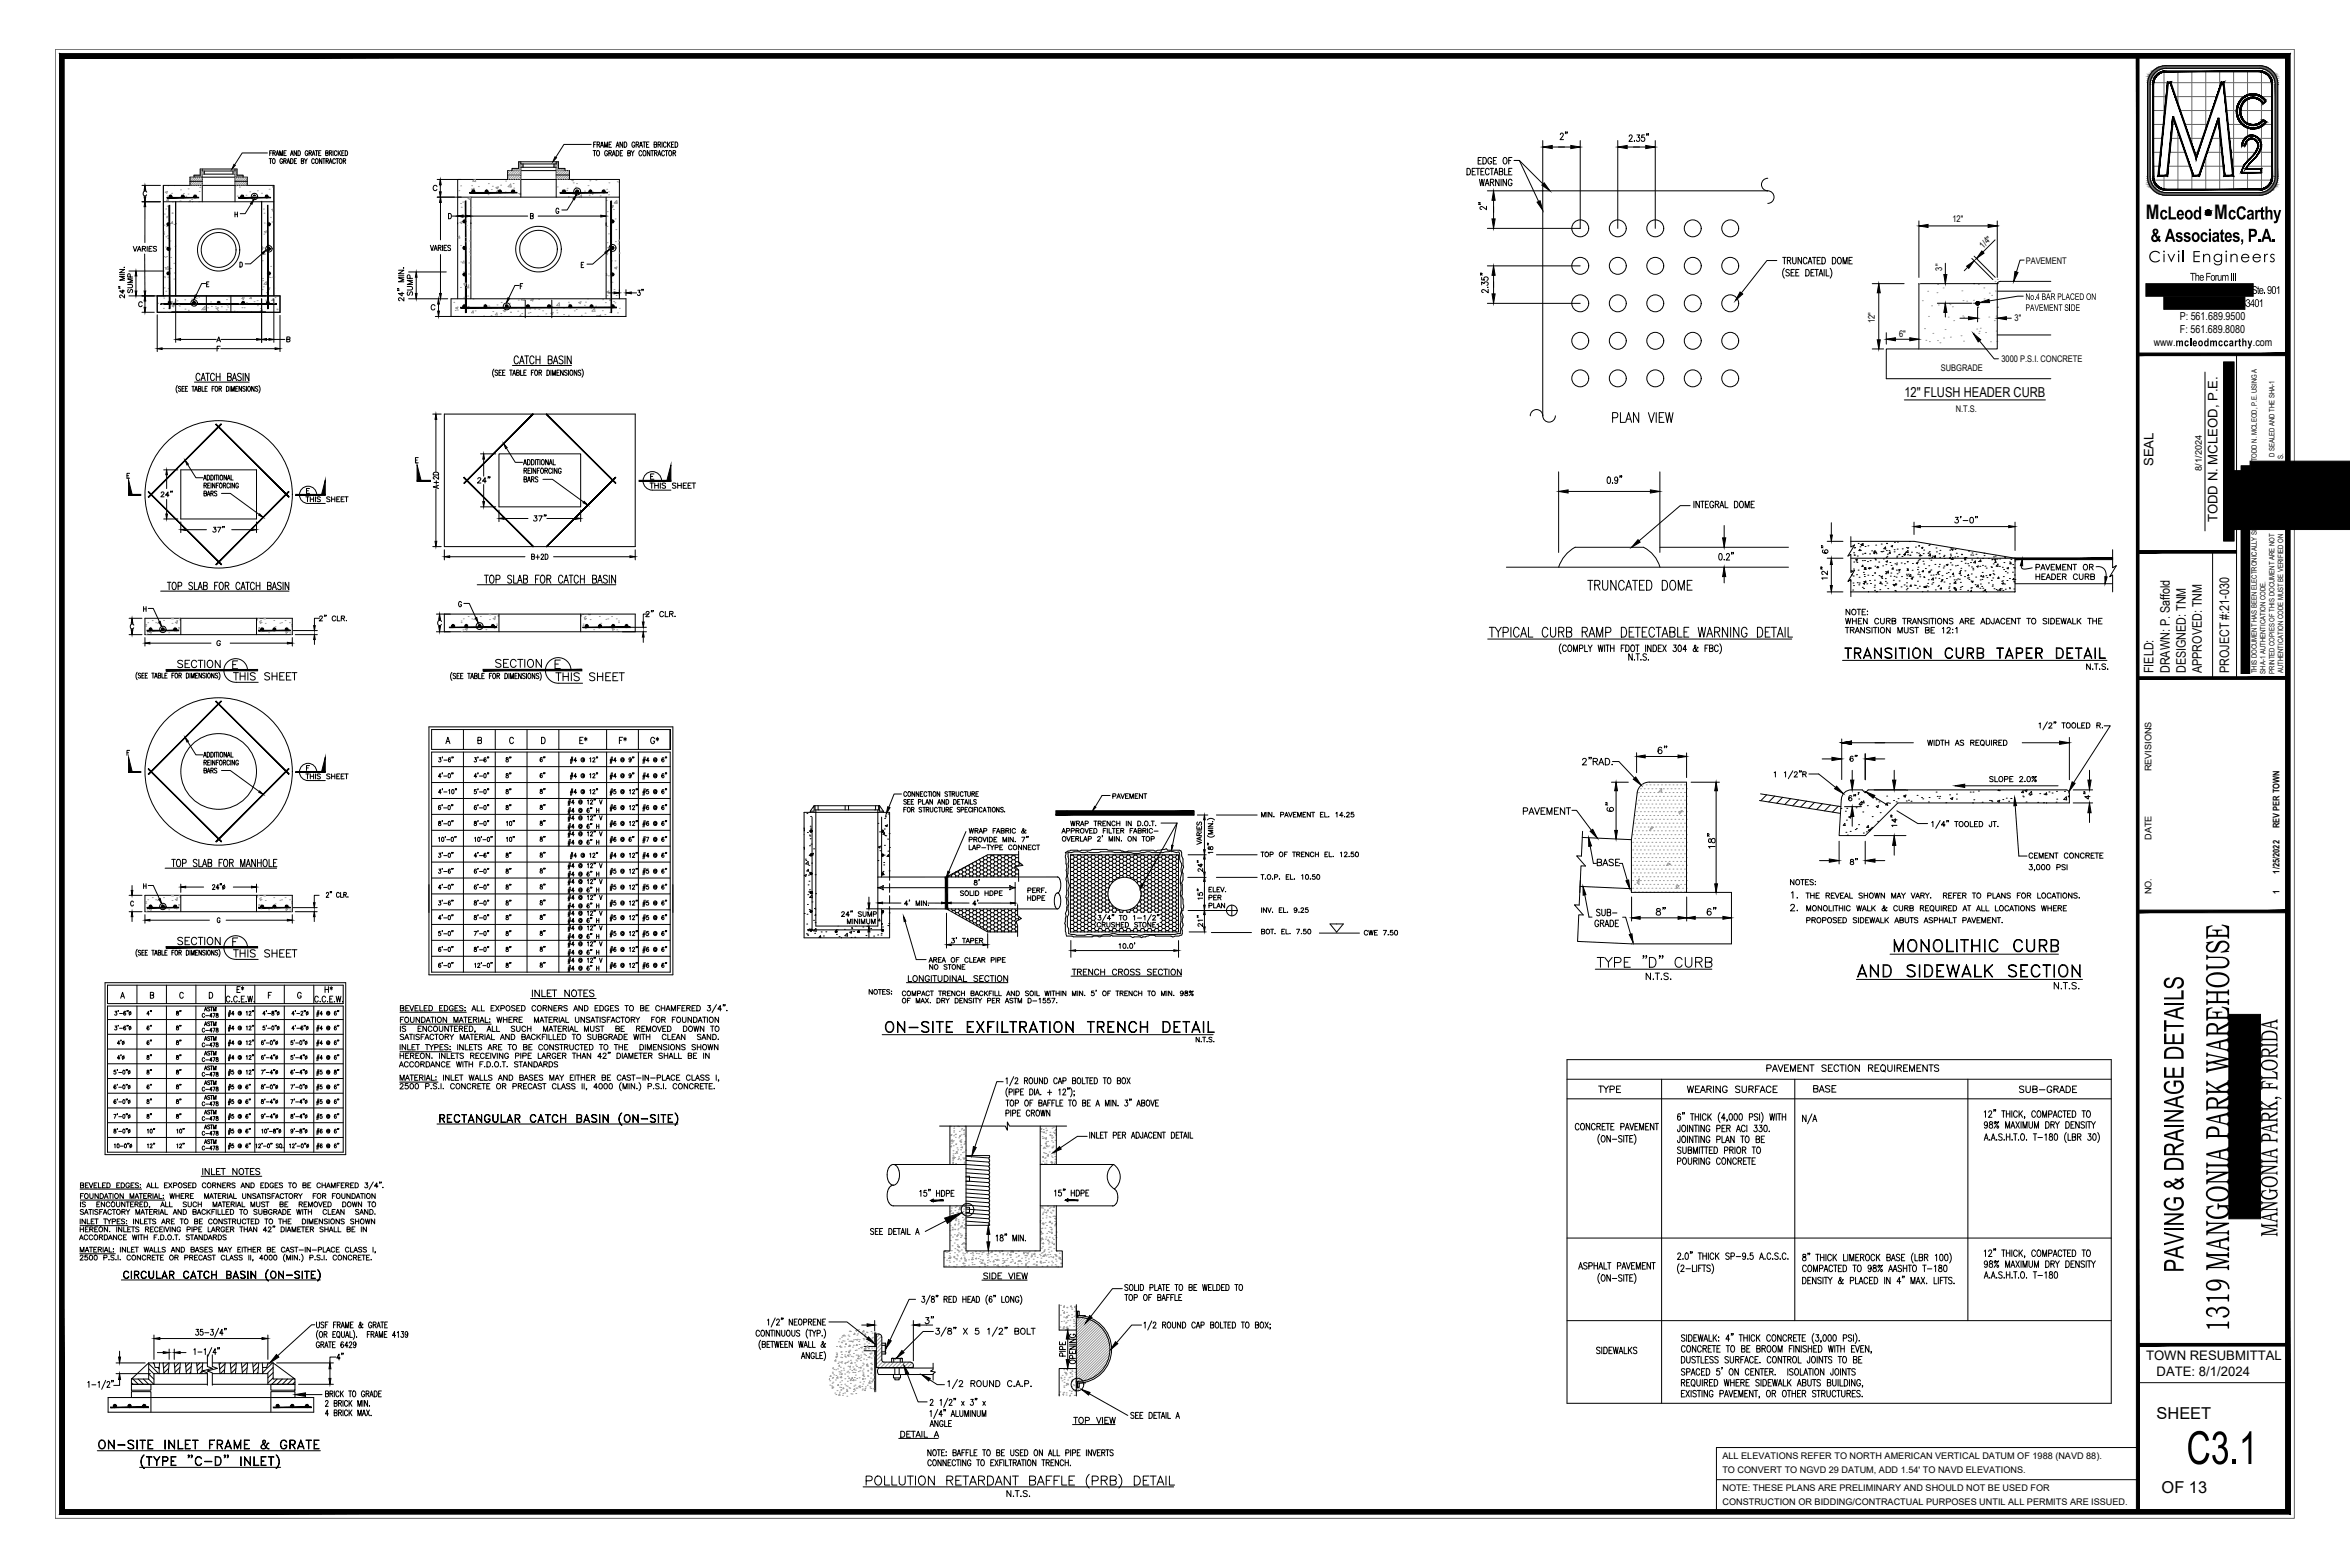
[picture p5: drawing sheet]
<svg xmlns="http://www.w3.org/2000/svg" width="914mm" height="610mm" viewBox="0 0 914 610" stroke-linecap="round" stroke-linejoin="round" font-family="sans-serif">
<defs><g id="words">
<text font-size="20.1" x="850.8" y="569.5">C3.1</text>
<g font-size="14.7">
<text x="867.4" y="389.3" transform="rotate(-90 867.4 389.3)">REHOUSE</text>
<text x="867.4" y="518.3" transform="rotate(-90 867.4 518.3)">1319 MA</text>
</g>
<text font-size="12.1" x="849.7" y="495" transform="rotate(-90 849.7 495)">PAVING &amp; DRAINAGE DETAILS</text>
<text font-size="10.5" x="886.2" y="481.2" transform="rotate(-90 886.2 481.2)">M</text>
<text font-size="10.1" x="721.1" y="382.4">AND SIDEWALK SECTION</text>
<text font-size="9.7" x="734.1" y="372.5">%%UMONOLITHIC CURB</text>
<text font-size="8.8" x="342.2" y="403.6">%%UON-SITE EXFILTRATION TRENCH DETAIL</text>
<text font-size="7.9" x="716.5" y="257.5">TRANSITION CURB TAPER DETAIL</text>
<g font-size="7.8">
<text x="834.9" y="85.4">M</text>
<text x="861.6" y="85.4">M</text>
</g>
<g font-size="7.5">
<text x="626.2" y="165.5">PLAN VIEW</text>
<text x="616.7" y="230.7">TRUNCATED DOME</text>
</g>
<g font-size="7.1">
<text x="840.3" y="85.4">cLeod</text>
<text x="866.9" y="85.4">cCarthy</text>
<text x="836.8" y="94.1">&amp; Associates, P.A.</text>
</g>
<g font-size="6.6">
<text x="215.2" y="266">THIS SHEET</text>
<text x="643.8" y="294.6">6&quot;</text>
<text x="643.1" y="357.4">8&quot;</text>
<text x="668.5" y="357.4" transform="rotate(-90 668.5 357.4)">6&quot;</text>
</g>
<g font-size="6.4">
<text x="839.1" y="551.9">SHEET</text>
<text x="841.1" y="580.9">OF 13</text>
</g>
<g font-size="6.2">
<text x="605.7" y="55.4">2&quot;</text>
<text x="574.3" y="82.9">2&quot;</text>
<text x="712.3" y="216.6" transform="rotate(-90 712.3 216.6)">6&quot;</text>
<text x="68.1" y="261.1">SECTION</text>
<text x="191.6" y="260.7">SECTION</text>
<text x="89.6" y="265.6">THIS SHEET</text>
<text x="628.6" y="316.8" transform="rotate(-90 628.6 316.8)">6&quot;</text>
<text x="591.6" y="318.2">PAVEMENT</text>
<text x="668.2" y="331.3" transform="rotate(-90 668.2 331.3)">18&quot;</text>
<text x="68.1" y="368.7">SECTION</text>
<text x="89.6" y="373.6">THIS SHEET</text>
<text x="206" y="389.1">INLET NOTES</text>
<text x="686.2" y="418.4">PAVEMENT SECTION REQUIREMENTS</text>
<text x="358.8" y="516.1">3&quot;</text>
</g>
<text font-size="6" x="836" y="102">Civil Engineers</text>
<g font-size="5.7">
<text x="184.5" y="189.1">24&quot;</text>
<text x="206.4" y="203.9">37&quot;</text>
<text x="759.5" y="204.6">3'-0&quot;</text>
<text x="711.9" y="226.5" transform="rotate(-90 711.9 226.5)">12&quot;</text>
<text x="790.9" y="226.8">HEADER CURB</text>
<text x="717.2" y="240.6">NOTE:</text>
<text x="224.4" y="290.7">E*</text>
<text x="239.9" y="290.7">F*</text>
<text x="251.9" y="290.7">G*</text>
<text x="718.6" y="297.4">6&quot;</text>
<text x="718.3" y="312.9">6&quot;</text>
<text x="814.2" y="312.2" transform="rotate(-90 814.2 312.2)">4&quot;</text>
<text x="739.1" y="322.8" transform="rotate(-90 739.1 322.8)">14&quot;</text>
<text x="620.2" y="338">BASE</text>
<text x="718.6" y="337.6">8&quot;</text>
<text x="695.7" y="350.7">1.</text>
<text x="695.3" y="355.6">2.</text>
<text x="91" y="387.3">E*</text>
<text x="125.2" y="387.3">H*</text>
<text x="154.5" y="402.9">IS ENCOUNTERED, ALL SUCH MATERIAL MUST BE REMOVED DOWN TO</text>
<text x="620.9" y="426.2">TYPE</text>
<text x="655.5" y="426.2">WEARING SURFACE</text>
<text x="704.5" y="426.2">BASE</text>
<text x="784.6" y="426.2">SUB-GRADE</text>
<text x="77.6" y="458.3">INLET NOTES</text>
<text x="129.8" y="530.2">4&quot;</text>
</g>
<g font-size="5.3">
<text x="52.6" y="115" transform="rotate(-90 52.6 115)">SUMP</text>
<text x="161.6" y="116.1" transform="rotate(-90 161.6 116.1)">SUMP</text>
<text x="251.2" y="116.1" transform="rotate(-90 251.2 116.1)">3&quot;</text>
<text x="741" y="154.5">12&quot; FLUSH HEADER CURB</text>
<text x="171.4" y="191.2" transform="rotate(-90 171.4 191.2)">A+2D</text>
<text x="251.5" y="191.2">THIS SHEET</text>
<text x="61.4" y="194.4">24&quot;</text>
<text x="81.5" y="208.1">37&quot;</text>
<text x="205.7" y="218.7">B+2D</text>
<text x="790.9" y="223">PAVEMENT OR</text>
<text x="748.9" y="291.4">WIDTH AS REQUIRED</text>
<text x="208.8" y="297.7">6&quot;</text>
<text x="208.8" y="310.1">8&quot;</text>
<text x="213.1" y="322.4" transform="rotate(-90 213.1 322.4)">8&quot;</text>
<text x="213.1" y="334.8" transform="rotate(-90 213.1 334.8)">8&quot;</text>
<text x="788.1" y="335.1">CEMENT CONCRETE</text>
<text x="468.8" y="340.4" transform="rotate(-90 468.8 340.4)">24&quot;</text>
<text x="81.5" y="347.1">24&quot;</text>
<text x="213.1" y="347.1" transform="rotate(-90 213.1 347.1)">8&quot;</text>
<text x="377.8" y="345.4">8'</text>
<text x="695.3" y="345.4">NOTES:</text>
<text x="377.1" y="353.5">4'</text>
<text x="468.8" y="351" transform="rotate(-90 468.8 351)">15&quot;</text>
<text x="701.3" y="350.7">THE REVEAL SHOWN MAY VARY. REFER TO PLANS FOR LOCATIONS.</text>
<text x="213.1" y="359.1" transform="rotate(-90 213.1 359.1)">8&quot;</text>
<text x="326.3" y="357.7">24&quot; SUMP</text>
<text x="468.8" y="361.6" transform="rotate(-90 468.8 361.6)">21&quot;</text>
<text x="701.7" y="360.2">PROPOSED SIDEWALK ABUTS ASPHALT PAVEMENT.</text>
<text x="213.1" y="371.5" transform="rotate(-90 213.1 371.5)">8&quot;</text>
<text x="154.5" y="399">FOUNDATION MATERIAL: WHERE MATERIAL UNSATISFACTORY FOR FOUNDATION</text>
<text x="154.5" y="405.7">SATISFACTORY MATERIAL AND BACKFILLED TO SUBGRADE WITH CLEAN SAND.</text>
<text x="154.5" y="409.6">INLET TYPES: INLETS ARE TO BE CONSTRUCTED TO THE DIMENSIONS SHOWN</text>
<text x="30" y="471">IS ENCOUNTERED, ALL SUCH MATERIAL MUST BE REMOVED DOWN TO</text>
</g>
<g font-size="5.1">
<text x="837.9" y="181.3" transform="rotate(-90 837.9 181.3)">SEAL</text>
<text x="862.9" y="203.2" transform="rotate(-90 862.9 203.2)">TODD N. MCLEOD, P.E.</text>
<text x="837.9" y="261.9" transform="rotate(-90 837.9 261.9)">FIELD:</text>
<text x="844.2" y="261.9" transform="rotate(-90 844.2 261.9)">DRAWN: P. Saffold</text>
<text x="850.5" y="261.9" transform="rotate(-90 850.5 261.9)">DESIGNED: TNM</text>
<text x="856.8" y="261.9" transform="rotate(-90 856.8 261.9)">APPROVED: TNM</text>
<text x="867.4" y="261.9" transform="rotate(-90 867.4 261.9)">PROJECT #:21-030</text>
<text x="835.1" y="529.1">TOWN RESUBMITTAL</text>
<text x="839.1" y="535.4">DATE: 8/1/2024</text>
</g>
<g font-size="4.9">
<text x="78.3" y="194">BARS</text>
<text x="199.7" y="297.7" transform="rotate(-90 199.7 297.7)">8&quot;</text>
<text x="78.3" y="302">BARS</text>
<text x="117.8" y="304.1">THIS SHEET</text>
<text x="199.7" y="303.7" transform="rotate(-90 199.7 303.7)">8&quot;</text>
<text x="208.8" y="303.7">6&quot;</text>
<text x="199.7" y="310.1" transform="rotate(-90 199.7 310.1)">8&quot;</text>
<text x="431.8" y="311.9">PAVEMENT</text>
<text x="199.7" y="316.1" transform="rotate(-90 199.7 316.1)">8&quot;</text>
<text x="208.8" y="316.1">8&quot;</text>
<text x="195.8" y="328.4">10&quot;</text>
<text x="208.8" y="328.4">8&quot;</text>
<text x="468.5" y="329.8" transform="rotate(-90 468.5 329.8)">VARIES</text>
<text x="199.7" y="334.8" transform="rotate(-90 199.7 334.8)">8&quot;</text>
<text x="489.3" y="334.4">TOP OF TRENCH EL. 12.50</text>
<text x="199.7" y="341.1" transform="rotate(-90 199.7 341.1)">8&quot;</text>
<text x="208.8" y="340.8">8&quot;</text>
<text x="195.8" y="347.1">8&quot;</text>
<text x="199.7" y="353.5" transform="rotate(-90 199.7 353.5)">8&quot;</text>
<text x="208.8" y="353.1">8&quot;</text>
<text x="372.5" y="349.6">SOLID HDPE</text>
<text x="398.6" y="348.5">PERF.</text>
<text x="398.6" y="351.4">HDPE</text>
<text x="469.2" y="351.4">PER</text>
<text x="469.2" y="348.2">ELEV.</text>
<text x="199.7" y="359.1" transform="rotate(-90 199.7 359.1)">8&quot;</text>
<text x="469.2" y="354.5">PLAN</text>
<text x="195.8" y="365.1">8&quot;</text>
<text x="208.8" y="365.1">8&quot;</text>
<text x="328.4" y="360.5">MINIMUM</text>
<text x="425.8" y="361.9">CRUSHED STONE</text>
<text x="199.7" y="371.5" transform="rotate(-90 199.7 371.5)">8&quot;</text>
<text x="199.7" y="377.5" transform="rotate(-90 199.7 377.5)">8&quot;</text>
<text x="208.8" y="377.5">8&quot;</text>
<text x="360.5" y="378.2">NO STONE</text>
<text x="336.9" y="388.1">NOTES:</text>
<text x="56.1" y="401.8">6&quot;</text>
<text x="60" y="396.2" transform="rotate(-90 60 396.2)">4&quot;</text>
<text x="67.4" y="401.8">8&quot;</text>
<text x="71.3" y="396.2" transform="rotate(-90 71.3 396.2)">8&quot;</text>
<text x="60" y="407.8" transform="rotate(-90 60 407.8)">6&quot;</text>
<text x="71.3" y="407.8" transform="rotate(-90 71.3 407.8)">8&quot;</text>
<text x="60" y="413.5" transform="rotate(-90 60 413.5)">8&quot;</text>
<text x="71.3" y="413.5" transform="rotate(-90 71.3 413.5)">8&quot;</text>
<text x="56.1" y="419.1">8&quot;</text>
<text x="67.4" y="419.1">8&quot;</text>
<text x="60" y="424.7" transform="rotate(-90 60 424.7)">6&quot;</text>
<text x="71.3" y="424.7" transform="rotate(-90 71.3 424.7)">8&quot;</text>
<text x="56.1" y="430.4">8&quot;</text>
<text x="67.4" y="430.4">8&quot;</text>
<text x="60" y="436.4" transform="rotate(-90 60 436.4)">8&quot;</text>
<text x="71.3" y="436.4" transform="rotate(-90 71.3 436.4)">8&quot;</text>
<text x="30" y="467.4">FOUNDATION MATERIAL: WHERE MATERIAL UNSATISFACTORY FOR FOUNDATION</text>
<text x="30" y="477.3">INLET TYPES: INLETS ARE TO BE CONSTRUCTED TO THE DIMENSIONS SHOWN</text>
</g>
<g font-size="4.4">
<text x="78.3" y="394.4">ASTM</text>
<text x="78.3" y="406">ASTM</text>
<text x="78.3" y="411.7">ASTM</text>
<text x="78.3" y="417.3">ASTM</text>
<text x="78.3" y="429">ASTM</text>
<text x="78.3" y="434.6">ASTM</text>
<text x="78.3" y="440.3">ASTM</text>
</g>
<g font-size="4.3">
<text x="852.1" y="109.2">The Forum III</text>
<text x="848.1" y="124.5">P: 561.689.9500</text>
<text x="848.2" y="129.6">F: 561.689.8080</text>
<text x="838" y="134.7">www.</text>
<text x="846.5" y="134.7">mcleodmccarthy</text>
<text x="876.6" y="134.7">.com</text>
</g>
<g font-size="4">
<text x="788.1" y="116.7">No.4 BAR PLACED ON</text>
<text x="788.1" y="121">PAVEMENT SIDE</text>
</g>
<text font-size="3.6" x="771.6" y="96.8" transform="rotate(-45 771.6 96.8)">1/4&quot;</text>
<g font-size="3.5">
<text x="759.7" y="86.4">12&quot;</text>
<text x="755.7" y="105.3" transform="rotate(-90 755.7 105.3)">3&quot;</text>
<text x="788.2" y="102.6">PAVEMENT</text>
<text x="729.5" y="125.6" transform="rotate(-90 729.5 125.6)">12&quot;</text>
<text x="783.9" y="124.9">3&quot;</text>
<text x="738.9" y="131">6&quot;</text>
<text x="778.8" y="141">3000 P.S.I. CONCRETE</text>
<text x="755.2" y="144.3">SUBGRADE</text>
<text x="761" y="160.2">N.T.S.</text>
<text x="856.7" y="183.1" transform="rotate(-90 856.7 183.1)">8/1/2024</text>
<text x="837.2" y="300.1" transform="rotate(-90 837.2 300.1)">REVISIONS</text>
<text x="887" y="322.2" transform="rotate(-90 887 322.2)">REV PER TOWN</text>
<text x="837.2" y="326.7" transform="rotate(-90 837.2 326.7)">DATE</text>
<text x="887" y="339.8" transform="rotate(-90 887 339.8)">1/25/2022</text>
<text x="837.2" y="347.9" transform="rotate(-90 837.2 347.9)">NO.</text>
<text x="887" y="347.8" transform="rotate(-90 887 347.8)">1</text>
<text x="670.2" y="567.6">ALL ELEVATIONS REFER TO NORTH AMERICAN VERTICAL DATUM OF 1988 (NAVD 88).</text>
<text x="670.2" y="573.1">TO CONVERT TO NGVD 29 DATUM, ADD 1.54' TO NAVD ELEVATIONS.</text>
<text x="670.2" y="580.1">NOTE: THESE PLANS ARE PRELIMINARY AND SHOULD NOT BE USED FOR</text>
<text x="670.2" y="585.6">CONSTRUCTION OR BIDDING/CONTRACTUAL PURPOSES UNTIL ALL PERMITS ARE ISSUED.</text>
</g>
<g font-size="2.8">
<text x="878.2" y="179.5" transform="rotate(-90 878.2 179.5)">TODD N. MCLEOD, P.E. USING A</text>
<text x="885" y="177.9" transform="rotate(-90 885 177.9)">D SEALED AND THE SHA-1</text>
<text x="888.4" y="178.6" transform="rotate(-90 888.4 178.6)">S.</text>
<text x="878.2" y="262" transform="rotate(-90 878.2 262)">THIS DOCUMENT HAS BEEN ELECTRONICALLY SI</text>
<text x="881.6" y="262" transform="rotate(-90 881.6 262)">SHA-1 AUTHENTICATION CODE.</text>
<text x="885" y="262.1" transform="rotate(-90 885 262.1)">PRINTED COPIES OF THIS DOCUMENT ARE NOT</text>
<text x="888.4" y="261.9" transform="rotate(-90 888.4 261.9)">AUTHENTICATION CODE MUST BE VERIFIED ON</text>
</g>
</g></defs>
<g fill="none" stroke="#666" stroke-width=".39">
<path d="M21.5 19.2h871.3v571.5h-871.3zM837.8 37.6h5.2M837.8 32.2h46.2M842 27.8v19.2M846.4 37.6h16.2M847.4 27.8v12.7M852.9 27.8v28.6M858.3 27.8v22.5M863.7 27.8v6.6M865.7 37.6h7.7M869.1 27.8v46M874.5 27.8v9.3"/>
<path d="M874.5 38.5v9.6M879.8 37.6h4.3M879.9 27.8v9.9M879.9 39.4v8M837.8 43h4.6M837.8 48.4h4.1M837.8 53.8h3.5M837.8 59.3h3M844.2 59.3h6.1M844.7 53.8h3.8M845.3 48.4h1.3M847.4 50.8v23"/>
<path d="M848.3 43h12.5M850.1 48.4h8.8M852 53.8h5.1M853.8 59.3h1.4M858.7 59.3h5.9M860.6 53.8h3.5M862.4 48.4h1.1M863.7 50.2v23.6M866.3 43h4.1M866.9 48.4h5.7M867.4 53.8h6.3M868 59.3h9.6"/>
<path d="M871.7 43h12.4M874.5 49.6v3.6M874.5 54.7v8M875.2 48.4h2.9M878.7 53.8h5.4M879 59.3h5.1M879.9 49v24.7M880.8 48.4h3.3M837.8 64.7h2.4M838 70.1h45.9M842 68.4v5.3M843.6 64.7h8.6"/>
<path d="M852.9 66.7v7.1M856.9 64.7h8.3M858.3 60.6v13.2M868.5 64.7h4.5M874.5 64.7h9.6M874.5 64.6v1.2M874.5 67.2v6.6"/>
</g>
<g fill="#000" stroke="#000" stroke-width=".39">
<path d="M600.3 57.2l3.7-.6v1.2zM611.2 56.6l3.7 .6-3.7 .6zM629.5 57.2l3.6-.6v1.2zM640.4 56.6l3.7 .6-3.7 .6zM56.4 72.1l.3 1.9h-.6zM56.1 76.6h.6l-.3 1.9zM66.4 76.4l.3 .2zM71.1 76.4l.4 .2zM75.9 76.4h.4zM91 64l.6 .3-1.3 1.5zM94.2 76.4l.4 .2zM98.7 77.7l-.7 1.8-.5-.4z"/>
<path d="M99 76.4h.4zM103.8 76.4h.4zM171 74.6h.7l-.4 2.1zM171.3 69.8l.4 2.1h-.7zM171.4 76.7l.3 2h-.7zM184.2 74.5l.4 .1zM189.3 74.5h.5zM194.5 74.5h.4zM199.7 74.5l.4 .1zM215.9 61l.6 .4-1.4 1.5zM219.4 74.5l.4 .1zM224.3 75.8l-.8 1.9-.6-.3z"/>
<path d="M224.6 74.5l.4 .1zM229.7 74.5h.5zM234.9 74.5l.4 .1zM581.2 74.2l.6 3.7h-1.3zM598.1 78.6l1.2-.5 1 3.7zM600.8 71.1l2.3 3.1-3.2-2.2zM56.4 78.5l.3 1.9h-.6zM65.5 96.4v.4zM65.5 86.9v.4zM101.9 98.4l1.6-1.1-1.2 1.5zM104.6 96.8v.4zM104.6 87.3l-.1 .3z"/>
<path d="M178.1 84.1l2-.4v.7zM180.7 96v.5zM180.7 85.7v.4zM181.2 83.7l2 .4-2 .3zM233.8 83.7l2 .4-2 .3zM235.4 98.1l1.7-1.1-1.3 1.6zM238.3 96.5v.4zM238.3 86.1v.5zM580.5 85.2h1.3l-.6 3.6zM746.7 87.9l3.5-.6v1.2zM771.2 97.6l.8 .9-2.9 2.1zM773.6 87.3l3.5 .6-3.5 .6z"/>
<path d="M859 83.8h.5zM859.1 81.7h.2zM56.1 119.6h.6l-.3 1.9zM56.4 115.1l.3 1.9h-.6zM56.1 113.2h.6l-.3 1.9zM65.5 106v.3zM66 117.8h.4zM75.5 117.8l.4 .2zM76 114.8l.5 .2-1.1 1.6zM85.1 117.8l.3 .2zM94.6 117.8h.4zM104.6 106.3l-.1 .4z"/>
<path d="M104.2 117.8l.3 .2zM170.6 116.2l.4 2.1h-.7zM171 114.2h.7l-.3 2zM180.7 106.3v.5zM180.7 119.2h.4zM188.9 119.2h.4zM197.2 119.2h.4zM197.7 115.8l.6 .3-1.2 1.7zM205.4 119.2l.4 .1zM213.7 119.2l.4 .1zM221.9 119.2l.4 .1zM230.2 119.2l.4 .1z"/>
<path d="M238.3 106.8l-.1 .4zM238.4 119.2h.5zM238.9 113.6l2.1 .3-2.1 .4zM243.6 113.9l2-.3v.7zM580.5 114.3h1.3l-.6 3.7zM581.2 103.4l.6 3.7h-1.3zM677.1 113.6l1 .8-2.9 2.6zM731 110.3l.6 3.6h-1.2zM756.4 106.8h1.1l-.6 3.5zM765.2 103.6l3-2.1-2.1 2.9zM770.3 117.7l3.6-1.2 .2 1.2zM784 105.6l1.2 .4-1.7 3.5z"/>
<path d="M835 110.4h41.7v4.9h-41.7zM61.2 135.6l1.9-.3v.7zM68.4 132l1.9-.3v.7zM99.9 131.7l1.9 .3-1.9 .4zM101.8 132l1.9-.3v.7zM104.7 131.7l1.9 .3-1.9 .4zM107 135.3l2 .3-2 .4zM170.3 121h.7l-.4 2.1zM730.4 132.2h1.2l-.6 3.5zM734 132l3.5-.6v1.2zM743.1 131.4l3.6 .6-3.6 .6zM756.9 118l.6 3.5h-1.1z"/>
<path d="M765.9 123.2l3.6 .6-3.6 .6zM767.8 129.7l2.9 2.5-1 .8zM777.1 123.8l3.6-.6v1.2zM842 115.4h31.5v4.9h-31.5zM169.6 161.1l.4 2h-.7zM188.2 176.6l.3 2h-.6zM196 172.6l1.3 1.5-.5 .4zM50 186.8l1.5 5.7h-1.5zM64.8 182.8l.4 1.9h-.7zM64.5 200h.7l-.4 1.9zM72 179.1l1.3 1.5-.5 .3zM101 199.9l1.4 1.4-1.7-.9z"/>
<path d="M126.6 186.8v5.7h-1.5zM162.3 180.9l1.6 6.1-1.6 .1zM187.9 195.1h.6l-.3 2.1zM227.3 195l1.5 1.5-1.9-.9zM261.1 180.9v6.2l-1.6-.1zM606.5 191.2l3.7-.6v1.2zM642.2 190.6l3.7 .6-3.7 .6zM875.5 179.4h38.9v14.4h-38.9zM70.3 206.1l1.9-.4v.7zM97.9 205.7l1.9 .4-1.9 .3zM169.3 210.6h.7l-.4 2zM172.9 216.6l2.1-.4v.7z"/>
<path d="M194.1 201.7l2.1-.4v.7zM223.9 201.3l2 .4-2 .3zM245.1 216.2l2.1 .4-2.1 .3zM637.4 209.9l.8 1-3.3 2zM670.3 209.2h1.2l-.6 3.7zM712.6 217.2l.4 2.4h-.8zM712.2 208.1h.8l-.4 2.5zM744.8 204.9l2.4-.4v.8zM781.6 204.5l2.5 .4-2.5 .4zM865.3 183.1h49.1v22.9h-49.1zM865.3 140.9h3.9v69.5h-3.9zM872.1 188.3h42.3v15.5h-42.3z"/>
<path d="M670.9 220.6l.6 3.7h-1.2zM712.2 227.8h.8l-.4 2.5zM786.9 217.4l.1 2.7-.9-.1zM819 224.3l.9 .1-.8 2.7zM51.1 245h.6l-.3 1.9zM51.4 240.5l.3 1.9h-.6zM56.4 250.2l1.9-.3v.6zM58.6 244.8h.4zM61.8 242l.5-.3 .6 1.9zM63.4 244.8l.3 .2zM68.1 244.8l.4 .2zM102 244.8h.4z"/>
<path d="M106.8 244.8h.4zM111.8 249.9l1.9 .3-1.9 .3zM111.6 244.8l.3 .2zM122.4 246.9l.3 1.9h-.7zM122 243.4h.7l-.3 1.9zM170.7 243.7h.7l-.3 2.1zM171.1 238.9l.3 2h-.7zM176.3 243.6l.4 .1zM181.4 243.6h.5zM184.9 240.5l.6-.3 .5 2zM186.6 243.6l.4 .1zM191.8 243.6l.4 .1z"/>
<path d="M228.3 243.6l.4 .1zM233.5 243.6h.4zM238.6 243.6l.4 .1zM243.8 243.6l.4 .1zM250.3 245.8l.3 2h-.7zM249.9 242h.7l-.3 2zM872.1 181.3h3.2v80.7h-3.2zM72 286.9l1.3 1.4-.5 .4zM636.8 294.3l3.4-.6v1.1zM652.9 293.7l3.4 .6-3.4 .5zM712.8 294.6l3.8 .6-3.8 .7zM725.8 295.2l3.8-.6v1.3z"/>
<path d="M801.4 288.3l3.8 .7-3.8 .6zM50 294.6l1.5 5.7h-1.5zM101 307.7l1.4 1.4-1.7-.9zM126.6 294.6v5.7h-1.5zM345.4 313.8l.9 .4-1.5 2.5zM425.9 313.7l.5 .3-1.3 1.4zM468.7 317.1l.3 1.8h-.7zM628.8 304.3l.6 3.3h-1.1zM635.5 303.1l1-.8 2.1 3.2zM667.8 304.3l.5 3.3h-1.1zM714.6 305.8l2.6 2.9-3.3-1.9zM720.7 313.8l.6 3.8h-1.2z"/>
<path d="M720.1 303.5h1.2l-.6 3.8zM725.9 308l3.6 1.4-.7 1.1zM736.4 303.5h1.3l-.6 3.8zM760.7 305.7l3.8-.6v1.2zM783.9 310.2l.8 3.2-1.1 .1zM806.3 304.2l1.1 .5-2.3 3.2zM813 312.4l.7 3.8h-1.3zM812.4 303.5h1.3l-.7 3.8zM368.8 338.9l.7 .3-1.2 2zM455.9 328.8l.6 .1-.6 1.8zM468.3 330.5h.7l-.3 1.9zM618.1 325.9l1.2 3.2-1.1 .2z"/>
<path d="M618.7 323.4l1-.8 1.8 3.5zM628.3 323.1h1.1l-.6 3.3zM711.8 334.2l3.8 .6-3.8 .6zM725.8 334.8l3.8-.6v1.2zM737.1 325.1l.6 3.8h-1.3zM51.4 354.7l.3 1.9h-.6zM51.1 346.4h.6l-.3 1.9zM56.4 358l1.9-.3v.6zM58.6 352.6h.4zM61.8 349.8l.5-.3 .6 1.9zM63.4 352.6l.3 .2zM68.1 352.6l.4 .2z"/>
<path d="M70.3 345.1l1.9-.3v.6zM97.9 344.8l1.9 .3-1.9 .3zM102 352.6h.4zM106.8 352.6h.4zM111.8 357.7l1.9 .3-1.9 .3zM111.6 352.6l.3 .2zM122.3 354.7l.3 1.9h-.6zM122 351.2h.6l-.3 1.9zM337.7 351.3h.8l-.4 2.3zM341.6 351.3l1.8-.3v.6zM351.6 356.5l.9 1.8-.7 .2zM366.4 351l1.8 .3-1.8 .3z"/>
<path d="M368.3 351.3l1.8-.3v.6zM393.2 351l1.8 .3-1.8 .3zM444.3 344l.5 .3-1.1 1.4zM468.7 341.1l.3 1.8h-.7zM616 344.9l1.1 3.2-1.1 .2zM632.7 342.7l1-.4 .4 3.4zM634.9 357.1l3.3-.6v1.1zM653 356.5l3.3 .6-3.3 .5zM656.3 357.1l3.3-.6v1.1zM667.2 343.8h1.1l-.5 3.4zM670.4 356.5l3.3 .6-3.3 .5zM338.1 360.3l.4 2.2h-.8z"/>
<path d="M368.3 367.5l1.8-.3v.6zM382.5 367.2l1.8 .3-1.8 .3zM416.7 369.8l1.8-.3v.6zM456.7 369.5l1.9 .3-1.9 .3zM633.9 363.6l1.1-.3 .4 3.3zM378.8 446l1.1 .4-1.7 3.1zM409.7 448.5l2.6-2.4 .6 .9zM367.6 473.9l6.7-2.2-5.7 4.2zM867.3 394.6h12.3v79.5h-12.3zM384.6 476.7l.6 3.5h-1.2zM384 483.1h1.2l-.6 3.5zM337.4 515l2.9 .5-2.9 .5z"/>
<path d="M355.4 515.5l2.5-.4v.8zM424 511.8l.9 .7-2.6 2.4zM46.2 527.9h.7l-.4 2.3zM46.5 534.4l.4 2.3h-.7zM59.9 520.7l2.3-.4v.8zM63.5 525.8l2.3 .4-2.3 .4zM67.8 526.2l2.3-.4v.8zM101.9 520.3l2.3 .4-2.3 .4zM107.6 526.9l.9 1-3.5 2.3zM128 536.2h.8l-.4 2.3zM128.4 530.2l.4 2.3h-.8zM337.9 520.1l2.4 2.6-3.1-1.7z"/>
<path d="M345.7 521.1l1.1 .5-2 2.9zM351 525.4l.8 .8-2.9 2.1zM351.7 531.2l1.9 3.1-1.1 .4zM358.7 534.8l3.3 1.4-.6 1zM415.5 517.4l.6 3.5h-1.2zM414.9 528.9h1.2l-.6 3.5zM434.1 522l.8 .7-2.7 2.3zM44.7 547l.4 .1zM50.4 547l.4 .1zM56.1 547l.5 .1zM108 547h.5zM113.7 547h.5z"/>
<path d="M114.8 542.5l4.1-.6v1.3zM119.5 547h.4zM420.8 540.5l3.3 1.2-.5 1z"/>
<path d="M842.2 27.6h.6v.4zM842.2 27.6v.4h.6zM841.6 27.7l.6-.1v.4zM841.6 27.7l.1 .4 .5-.1zM841 27.9l.6-.2 .1 .4zM841 27.9l.1 .4 .6-.2zM840.4 28.2l.6-.3 .1 .4zM840.4 28.2l.2 .3 .5-.2zM839.9 28.5l.5-.3 .2 .3zM839.9 28.5l.2 .3 .5-.3zM839.4 28.9l.5-.4 .2 .3zM839.4 28.9l.2 .3 .5-.4zM839.4 28.9l.2 .3-.7 .1zM838.9 29.3l.3 .3 .4-.4zM838.9 29.3l.3 .3-.7 .2zM838.5 29.8l.4 .2 .3-.4zM838.5 29.8l.4 .2-.7 .3zM838.2 30.3l.4 .3 .3-.6zM838.2 30.3l.4 .3-.6 .3zM838 30.9l.3 .2 .3-.5zM838 30.9l.3 .2-.5 .4zM837.8 31.5l.4 .1 .1-.5zM837.8 31.5l.4 .1-.6 .5zM837.6 32.1l.5 .1 .1-.6zM837.6 32.1l.5 .1-.5 .6zM838.1 32.2l-.5 .6h.4z"/>
<path d="M842.8 27.6v.4l36.3-.4zM842.8 28l36.3-.4v.4z"/>
<path d="M871.2 39.7l.3 .2-.7 .5zM870.8 40.4l.4 .2 .3-.7zM870.8 40.4l.4 .2-.7 .5zM870.5 41.1l.4 .1 .3-.6zM870.5 41.1l.4 .1-.6 .6zM870.9 41.2l-.6 .6 .4 .1zM870.3 41.8l.4 .1-.5 .7zM870.7 41.9l-.5 .7h.4zM870.2 42.6h.4l-.4 .7zM870.6 42.6l-.4 .7h.4zM870.2 43.3h.4l-.4 .8zM870.6 43.3l-.4 .8h.4zM870.2 44.1h.4l-.3 .7zM870.6 44.1l-.3 .7h.4zM870.3 44.8h.4l-.2 .8zM870.7 44.8l-.2 .8 .4-.2zM870.5 45.6l.4-.2-.1 .9zM870.9 45.4l-.1 .9 .4-.2zM870.8 46.3l.4-.2-.1 .8zM871.2 46.1l-.1 .8 .4-.2zM871.1 46.9l.4-.2v.9zM871.5 46.7v.9l.4-.3zM871.5 47.6l.4-.3 .1 .8zM871.9 47.3l.1 .8 .3-.2z"/>
<path d="M881.5 39.2l-.8 1.2 1-.9zM880.4 40l1.1-.8-.8 1.2z"/>
<path d="M881.4 38.7l.4 .6-.4 .2zM881 39l.4 .5v-.8zM880.9 38.2l.5 .5-.4 .3zM880.9 38.2l-.3 .3 .4 .5zM880.3 37.7l.6 .5-.3 .3zM880.3 37.7l-.2 .4 .5 .4zM879.7 37.3l.6 .4-.2 .4zM879.7 37.3l-.2 .4 .6 .4zM879.1 37l.6 .3-.2 .4zM879.1 37l-.2 .4 .6 .3zM878.4 36.8l.7 .2-.2 .4zM878.4 36.8l-.1 .4 .6 .2zM877.7 36.6l.7 .2-.1 .4zM877.7 36.6v.4l.6 .2zM877 36.5l.7 .1v.4zM877 36.5v.4l.7 .1zM876.3 36.5h.7v.4zM876.3 36.5v.4h.7zM875.6 36.6l.7-.1v.4zM875.6 36.6l.1 .4 .6-.1zM874.9 36.7l.7-.1 .1 .4zM874.9 36.7l.1 .4 .7-.1zM874.3 36.9l.6-.2 .1 .4zM874.3 36.9l.1 .4 .6-.2zM873.6 37.3l.7-.4 .1 .4zM873.6 37.3l.2 .3 .6-.3zM873 37.6l.6-.3 .2 .3zM873 37.6l.3 .4 .5-.4zM872.5 38.1l.5-.5 .3 .4zM872.5 38.1l.2 .3 .6-.4zM872.5 38.1l.2 .3-.7 .2zM872 38.6l.3 .3 .4-.5zM872 38.6l.3 .3-.8 .2zM871.5 39.1l.4 .3 .4-.5zM871.5 39.1l.4 .3-.8 .4zM871.1 39.8l.4 .1 .4-.5z"/>
<path d="M884.2 32.1l.1 .7h-.4zM883.8 32.2l.1 .6 .3-.7zM884.1 31.5l.1 .6-.4 .1zM883.7 31.6l.1 .6 .3-.7zM883.9 30.9l.2 .6-.4 .1zM883.6 31.1l.1 .5 .2-.7zM883.7 30.3l.2 .6-.3 .2zM883.3 30.6l.3 .5 .1-.8zM883.4 29.8l.3 .5-.4 .3zM883 30l.3 .6 .1-.8zM883 29.3l.4 .5-.4 .2zM882.7 29.6l.3 .4v-.7zM882.5 28.9l.5 .4-.3 .3zM882.5 28.9l-.2 .3 .4 .4zM882 28.5l.5 .4-.2 .3zM882 28.5l-.2 .3 .5 .4zM881.5 28.2l.5 .3-.2 .3zM881.5 28.2l-.2 .3 .5 .3zM880.9 27.9l.6 .3-.2 .3zM880.9 27.9l-.1 .4 .5 .2zM880.3 27.7l.6 .2-.1 .4zM880.3 27.7l-.1 .4 .6 .2zM879.7 27.6l.6 .1-.1 .4zM879.7 27.6v.4l.5 .1zM879.1 27.6h.6v.4zM879.1 27.6v.4h.6z"/>
<path d="M883.9 32.8l.4 36v-36zM883.9 32.8l.4 36h-.4z"/>
<path d="M845.4 45.4l-2 23.2 2.4-23.2zM845.4 45.4l-2 23.2-.4-.5z"/>
<path d="M863.1 45.9l-7.3 22.7 7.7-22.5zM863.1 45.9l-7.3 22.7-.3-.5zM853.3 68.6h2.5l-.3-.5zM853.6 68.1h1.9l-2.2 .5zM845.4 45.5l7.9 23.1 .3-.5zM845.4 45.5l.4-.2 7.8 22.8z"/>
<path d="M872 48.1l.3-.2 .2 .7zM872.3 47.9l.2 .7 .3-.3zM872.8 48.3l.3 .8-.6-.5zM872.8 48.3l.3 .8 .2-.4zM873.3 48.7l.4 .7-.6-.3zM873.3 48.7l.4 .7 .2-.3zM873.9 49.1l.4 .6-.6-.3zM873.9 49.1l.4 .6 .2-.4zM874.5 49.3l.5 .6-.7-.2zM874.5 49.3l.5 .6 .1-.4zM875.1 49.5l.6 .6-.7-.2zM875.1 49.5l.6 .6v-.4zM875.7 49.7l.7 .5-.7-.1zM875.7 49.7l.7 .5v-.5zM876.4 49.7l.7 .5h-.7zM876.4 49.7l.7 .5-.1-.5zM877 49.7l.8 .4-.7 .1zM877 49.7l.8 .4-.1-.4zM877.7 49.7l.7 .2-.6 .2zM877.7 49.7l.7 .2-.1-.4zM878.3 49.5l.8 .2-.7 .2zM878.3 49.5l.8 .2-.1-.4zM879 49.3l.7 .1-.6 .3zM879 49.3l.7 .1-.2-.4zM879.5 49h.8l-.6 .4zM879.5 49h.8l-.2-.3zM880.1 48.7l.8-.1-.6 .4zM880.1 48.7l.8-.1-.3-.3zM880.6 48.3l.8-.2-.5 .5zM880.6 48.3l.8-.2-.3-.3zM881.1 47.8l.7-.3-.4 .6zM881.5 47.3l-.4 .5 .7-.3z"/>
<path d="M872.3 40.4l.4 .2-.7 .4zM872 41l.4 .2 .3-.6zM872 41l.4 .2-.6 .4zM871.8 41.6l.4 .1 .2-.5zM871.8 41.6l.4 .1-.6 .6zM871.6 42.3h.4l.2-.6zM871.6 42.3h.4l-.5 .6zM872 42.3l-.5 .6 .4 .1zM871.5 42.9l.4 .1-.4 .6zM871.9 43l-.4 .6h.4zM871.5 43.6h.4l-.3 .7zM871.9 43.6l-.3 .7 .4-.1zM871.6 44.3l.4-.1-.3 .7zM872 44.2l-.3 .7 .4-.1zM871.7 44.9l.4-.1-.2 .8zM872.1 44.8l-.2 .8 .4-.2zM871.9 45.6l.4-.2-.1 .8zM872.3 45.4l-.1 .8 .4-.2zM872.2 46.2l.4-.2v.7zM872.6 46v.7l.3-.2zM872.6 46.7l.3-.2 .1 .8zM872.9 46.5l.1 .8 .3-.3zM873 47.3l.3-.3 .2 .7zM873.3 47l.2 .7 .2-.3zM873.7 47.4l.3 .7-.5-.4zM873.7 47.4l.3 .7 .3-.3zM874.3 47.8l.4 .6-.7-.3zM874.3 47.8l.4 .6 .1-.4zM874.8 48l.5 .6-.6-.2zM874.8 48l.5 .6 .1-.4zM875.4 48.2l.6 .6-.7-.2zM875.4 48.2l.6 .6v-.4zM876 48.4l.6 .4h-.6zM876 48.4l.6 .4v-.4zM876.6 48.4l.7 .4h-.7zM876.6 48.4l.7 .4v-.4zM877.3 48.4l.7 .3-.7 .1zM877.3 48.4l.7 .3-.1-.4zM877.9 48.3l.7 .2-.6 .2zM877.9 48.3l.7 .2-.1-.4zM878.5 48.1l.7 .1-.6 .3zM878.5 48.1l.7 .1-.2-.4zM879 47.8h.8l-.6 .4zM879 47.8h.8l-.3-.4zM879.5 47.4l.8-.1-.5 .5zM879.5 47.4l.8-.1-.3-.3zM880 47l.8-.2-.5 .5zM880.4 46.6l-.4 .4 .8-.2z"/>
<path d="M872.5 56.5v.2l1.2-.2zM872.5 56.7l1.2-.2-.1 .2z"/>
<path d="M872.5 56.5v.2l1.2-.2zM872.5 56.7l1.2-.2-.1 .2z"/>
<path d="M875 52.8l.5-.2 .1 .2zM875 52.8h.6zM874.4 53.1l.6-.3 .1 .2zM874.4 53.1l.7-.1zM874 53.4l.6-.1zM874 53.4l.1 .2 .5-.3zM873.5 53.8l.5-.4 .1 .2zM873.5 53.8l.6-.2zM873.5 53.8l.2 .2-.6 .3zM873.1 54.3l.6-.3zM873.1 54.3l.2 .1-.5 .4zM872.8 54.8l.5-.4zM872.8 54.8l.2 .1-.4 .5zM873 54.9l-.4 .5zM872.6 55.4h.2l-.4 .6zM872.8 55.4l-.4 .6zM872.4 56l-.1 .6zM872.6 56l-.3 .6z"/>
<path d="M875 52.8l.5-.2 .1 .2zM875 52.8h.6zM874.4 53.1l.6-.3 .1 .2zM874.4 53.1l.7-.1zM874 53.4l.6-.1zM874 53.4l.1 .2 .5-.3zM873.5 53.8l.5-.4 .1 .2zM873.5 53.8l.6-.2zM873.5 53.8l.2 .2-.6 .3zM873.1 54.3l.6-.3zM873.1 54.3l.2 .1-.5 .4zM872.8 54.8l.5-.4zM872.8 54.8l.2 .1-.4 .5zM873 54.9l-.4 .5zM872.6 55.4h.2l-.4 .6zM872.8 55.4l-.4 .6zM872.4 56l-.1 .6zM872.6 56l-.3 .6z"/>
<path d="M875.3 54h.5zM875.3 54h.5zM874.9 54.2l.4-.2 .1 .2zM874.9 54.2h.5zM874.5 54.5l.4-.3 .1 .2zM874.5 54.5l.5-.1zM874.5 54.5l.2 .2-.5 .1zM874.2 54.8l.2 .2 .3-.3zM874.2 54.8l.2 .2-.5 .3zM873.9 55.3l.5-.3zM873.9 55.3l.2 .1-.4 .3zM873.7 55.7l.4-.3zM873.7 55.7l.2 .1-.3 .3zM873.9 55.8l-.3 .3zM873.6 56.1v.5zM873.8 56.2l-.2 .4z"/>
<path d="M875.3 54h.5zM875.3 54h.5zM874.9 54.2l.4-.2 .1 .2zM874.9 54.2h.5zM874.5 54.5l.4-.3 .1 .2zM874.5 54.5l.5-.1zM874.5 54.5l.2 .2-.5 .1zM874.2 54.8l.2 .2 .3-.3zM874.2 54.8l.2 .2-.5 .3zM873.9 55.3l.5-.3zM873.9 55.3l.2 .1-.4 .3zM873.7 55.7l.4-.3zM873.7 55.7l.2 .1-.3 .3zM873.9 55.8l-.3 .3zM873.6 56.1v.5zM873.8 56.2l-.2 .4z"/>
<path d="M877.7 54.5l.3 .3-.1 .1zM877.7 54.5l.2 .4zM877.4 54.2l.2 .4zM877.4 54.2l.2 .4zM877 54l.4 .2-.1 .2zM877 54l.3 .4zM876.6 53.9l.4 .1-.1 .2zM876.6 53.9l.3 .3zM876.2 53.8l.4 .3zM876.2 53.8l.4 .3zM875.8 53.8l.4 .2zM875.8 53.8l.4 .2z"/>
<path d="M877.7 54.5l.3 .3-.1 .1zM877.7 54.5l.2 .4zM877.4 54.2l.2 .4zM877.4 54.2l.2 .4zM877 54l.4 .2-.1 .2zM877 54l.3 .4zM876.6 53.9l.4 .1-.1 .2zM876.6 53.9l.3 .3zM876.2 53.8l.4 .3zM876.2 53.8l.4 .3zM875.8 53.8l.4 .2zM875.8 53.8l.4 .2z"/>
<path d="M878.2 57.9l.4-.3-.2 .4zM878.4 57.5l-.2 .4 .4-.3zM878.7 57.1l-.3 .4zM878.5 57.1l-.1 .4 .3-.4zM878.7 56.6v.5h-.2zM878.5 56.6v.5l.2-.5zM878.7 56.1v.5h-.2zM878.5 56.1v.5l.2-.5zM878.6 55.6l-.1 .5zM878.4 55.7l.1 .4 .1-.5zM878.3 55.2l.3 .4-.2 .1zM878.1 55.3l.3 .4-.1-.5zM878 54.8l.1 .5zM878 54.8l.1 .5z"/>
<path d="M878.2 57.9l.4-.3-.2 .4zM878.4 57.5l-.2 .4 .4-.3zM878.7 57.1l-.3 .4zM878.5 57.1l-.1 .4 .3-.4zM878.7 56.6v.5h-.2zM878.5 56.6v.5l.2-.5zM878.7 56.1v.5h-.2zM878.5 56.1v.5l.2-.5zM878.6 55.6l-.1 .5zM878.4 55.7l.1 .4 .1-.5zM878.3 55.2l.3 .4-.2 .1zM878.1 55.3l.3 .4-.1-.5zM878 54.8l.1 .5zM878 54.8l.1 .5z"/>
<path d="M879.2 58.5l.5-.4-.3 .5zM879.5 58l-.3 .5 .5-.4zM879.8 57.6l-.1 .5-.2-.1zM879.6 57.5l-.1 .5 .3-.4zM879.9 57l-.3 .5zM879.7 57l-.1 .5 .3-.5zM879.9 56.5v.5h-.2zM879.7 56.5v.5zM879.9 55.9l-.2 .6zM879.7 56v.5l.2-.6zM879.7 55.4l.2 .5-.2 .1zM879.5 55.5l.2 .5v-.6zM879.5 54.9v.6zM879.4 55l.1 .5v-.6zM879.3 54.4l.2 .5-.1 .1zM879.1 54.5l.3 .5-.1-.6zM878.9 54l.4 .4-.2 .1zM878.8 54.1l.3 .4-.2-.5zM878.6 53.6l.3 .4-.1 .1zM878.6 53.6l.2 .5zM878.1 53.3l.3 .4zM878.1 53.3l.3 .4zM877.7 53l.4 .3-.1 .1zM877.7 53l.3 .4zM877.2 52.8l.5 .2-.1 .2zM877.2 52.8l-.1 .2 .5 .2zM876.6 52.6l.6 .2-.1 .2zM876.6 52.6v.3l.5 .1zM876.1 52.6h.5v.3zM876.1 52.6v.2l.5 .1zM875.6 52.6h.5v.2zM875.6 52.6l.5 .2z"/>
<path d="M879.2 58.5l.5-.4-.3 .5zM879.5 58l-.3 .5 .5-.4zM879.8 57.6l-.1 .5-.2-.1zM879.6 57.5l-.1 .5 .3-.4zM879.9 57l-.3 .5zM879.7 57l-.1 .5 .3-.5zM879.9 56.5v.5h-.2zM879.7 56.5v.5zM879.9 55.9l-.2 .6zM879.7 56v.5l.2-.6zM879.7 55.4l.2 .5-.2 .1zM879.5 55.5l.2 .5v-.6zM879.5 54.9v.6zM879.4 55l.1 .5v-.6zM879.3 54.4l.2 .5-.1 .1zM879.1 54.5l.3 .5-.1-.6zM878.9 54l.4 .4-.2 .1zM878.8 54.1l.3 .4-.2-.5zM878.6 53.6l.3 .4-.1 .1zM878.6 53.6l.2 .5zM878.1 53.3l.3 .4zM878.1 53.3l.3 .4zM877.7 53l.4 .3-.1 .1zM877.7 53l.3 .4zM877.2 52.8l.5 .2-.1 .2zM877.2 52.8l-.1 .2 .5 .2zM876.6 52.6l.6 .2-.1 .2zM876.6 52.6v.3l.5 .1zM876.1 52.6h.5v.3zM876.1 52.6v.2l.5 .1zM875.6 52.6h.5v.2zM875.6 52.6l.5 .2z"/>
<path d="M880.7 46.5l-.2 .3 1.3 .5zM880.5 46.8l1.3 .5-.3 .3z"/>
<path d="M880.4 39.6l.4 .5-.4 .2zM880.1 39.8l.3 .5v-.7zM879.9 39.1l.5 .5-.3 .2zM879.9 39.1l-.2 .3 .4 .4zM879.4 38.7l.5 .4-.2 .3zM879.4 38.7l-.2 .3 .5 .4zM878.9 38.4l.5 .3-.2 .3zM878.9 38.4l-.2 .3 .5 .3zM878.3 38.1l.6 .3-.2 .3zM878.3 38.1l-.1 .4 .5 .2zM877.7 37.9l.6 .2-.1 .4zM877.7 37.9l-.1 .4 .6 .2zM877.1 37.8l.6 .1-.1 .4zM877.1 37.8l-.1 .4 .6 .1zM876.4 37.8h.7l-.1 .4zM876.4 37.8l.1 .4h.5zM875.8 37.9l.6-.1 .1 .4zM875.8 37.9l.1 .4 .6-.1zM875.2 38l.6-.1 .1 .4zM875.2 38l.1 .4 .6-.1zM874.6 38.2l.6-.2 .1 .4zM874.6 38.2l.2 .4 .5-.2zM874 38.5l.6-.3 .2 .4zM874 38.5l.2 .4 .6-.3zM873.5 38.9l.5-.4 .2 .4zM873.5 38.9l.3 .3 .4-.3zM873 39.4l.5-.5 .3 .3zM873 39.4l.3 .2 .5-.4zM873 39.4l.3 .2-.7 .2zM872.6 39.8l.4 .3 .3-.5zM872.6 39.8l.4 .3-.7 .3zM872.3 40.4l.4 .2 .3-.5z"/>
<path d="M65 76.8h12.3zM65 77l12.3-.2z"/>
<path d="M66 76.6l.4-.2zM66.1 76.7l.3-.3zM66.4 76.4l-.2 .4z"/>
<path d="M66.1 76.2l.3 .2zM66 76.3l.4 .1zM66 76.4h.4z"/>
<path d="M66.4 76.4l.1 .4zM66.4 76.4l.1 .4zM66.4 76.4l.2 .3z"/>
<path d="M66.4 76v.4zM66.2 76.1l.2 .3zM66.1 76.2l.3 .2z"/>
<path d="M66.4 76.4l.3-.1zM66.4 76.4l.3-.1zM66.5 76.1l-.1 .3z"/>
<path d="M70.8 76.6l.3-.2zM71.1 76.4l-.1 .4zM71.1 76.4l-.1 .4z"/>
<path d="M70.9 76.2l.2 .2zM70.8 76.3l.3 .1zM70.7 76.4h.4z"/>
<path d="M71.1 76.4l.2 .4zM71.1 76.4l.3 .3zM71.1 76.4l.3 .3z"/>
<path d="M71.1 76v.4zM71 76.1l.1 .3zM70.9 76.2l.2 .2z"/>
<path d="M71.1 76.4l.4-.1zM71.1 76.4l.4-.1zM71.3 76.1l-.2 .3z"/>
<path d="M75.6 76.6l.3-.2zM75.9 76.4l-.1 .4zM75.9 76.4l-.1 .4z"/>
<path d="M75.6 76.2l.3 .2zM75.6 76.3l.3 .1zM75.5 76.4h.4z"/>
<path d="M75.9 76.4l.2 .4zM75.9 76.4l.2 .4zM75.9 76.4l.3 .3z"/>
<path d="M75.9 76v.4zM75.8 76.1l.1 .3zM75.6 76.2l.3 .2z"/>
<path d="M75.9 76.4h.4zM75.9 76.4l.4-.1zM76.1 76.1l-.2 .3z"/>
<path d="M93.9 76.6l.3-.2zM94.2 76.4l-.1 .4zM94.2 76.4l-.1 .4z"/>
<path d="M93.9 76.2l.3 .2zM93.9 76.3l.3 .1zM93.8 76.4h.4z"/>
<path d="M94.2 76.4l.2 .4zM94.2 76.4l.3 .3zM94.2 76.4l.3 .3z"/>
<path d="M94.2 76v.4zM94.1 76.1l.1 .3zM93.9 76.2l.3 .2z"/>
<path d="M94.2 76.4l.4-.1zM94.2 76.4l.4-.1zM94.4 76.1l-.2 .3z"/>
<path d="M98.6 76.6l.4-.2zM99 76.4l-.1 .4zM99 76.4l-.1 .4z"/>
<path d="M98.7 76.2l.3 .2zM98.6 76.3l.4 .1zM98.6 76.4h.4z"/>
<path d="M99 76.4l.2 .4zM99 76.4l.2 .4zM99 76.4l.3 .3z"/>
<path d="M99 76v.4zM98.9 76.1l.1 .3zM98.7 76.2l.3 .2z"/>
<path d="M99 76.4h.4zM99 76.4l.4-.1zM99.2 76.1l-.2 .3z"/>
<path d="M103.4 76.6l.4-.2zM103.5 76.7l.3-.3zM103.8 76.4l-.2 .4z"/>
<path d="M103.5 76.2l.3 .2zM103.4 76.3l.4 .1zM103.4 76.4h.4z"/>
<path d="M103.8 76.4l.1 .4zM103.8 76.4l.1 .4zM103.8 76.4l.3 .3z"/>
<path d="M103.8 76v.4zM103.6 76.1l.2 .3zM103.5 76.2l.3 .2z"/>
<path d="M103.8 76.4h.4zM103.8 76.4l.3-.1zM103.9 76.1l-.1 .3z"/>
<path d="M92.8 77l12.4-.2zM92.8 76.8h12.4z"/>
<path d="M182.7 74.9h18.5zM182.7 75.1l18.5-.2z"/>
<path d="M183.8 74.6l.4-.1zM184.2 74.5l-.2 .4zM184.2 74.5v.4z"/>
<path d="M183.9 74.2l.3 .3zM183.8 74.3l.4 .2zM183.8 74.5h.4z"/>
<path d="M184.2 74.5v.4zM184.2 74.5l.1 .4zM184.2 74.5l.4 .1z"/>
<path d="M184.2 74v.5zM184 74.1l.2 .4zM183.9 74.2l.3 .3z"/>
<path d="M184.2 74.5l.4-.2zM184.2 74.5l.4-.2zM184.3 74.1l-.1 .4z"/>
<path d="M188.9 74.6l.4-.1zM189 74.8l.3-.3zM189.3 74.5v.4z"/>
<path d="M189 74.2l.3 .3zM188.9 74.3l.4 .2zM188.9 74.5h.4z"/>
<path d="M189.3 74.5v.4zM189.3 74.5l.3 .3zM189.3 74.5l.3 .3z"/>
<path d="M189.3 74v.5zM189.2 74.1l.1 .4zM189 74.2l.3 .3z"/>
<path d="M189.3 74.5h.5zM189.3 74.5l.3-.3zM189.5 74.1l-.2 .4z"/>
<path d="M194.1 74.6l.4-.1zM194.5 74.5l-.3 .3zM194.5 74.5v.4z"/>
<path d="M194.2 74.2l.3 .3zM194.1 74.3l.4 .2zM194.1 74.5h.4z"/>
<path d="M194.5 74.5v.4zM194.5 74.5l.3 .3zM194.5 74.5l.3 .3z"/>
<path d="M194.5 74v.5zM194.3 74.1l.2 .4zM194.2 74.2l.3 .3z"/>
<path d="M194.5 74.5h.4zM194.5 74.5l.3-.3zM194.7 74.1l-.2 .4z"/>
<path d="M199.2 74.6l.5-.1zM199.7 74.5l-.2 .4zM199.7 74.5v.4z"/>
<path d="M199.4 74.2l.3 .3zM199.2 74.3l.5 .2zM199.2 74.5h.5z"/>
<path d="M199.7 74.5v.4zM199.7 74.5l.1 .4zM199.7 74.5l.4 .1z"/>
<path d="M199.7 74v.5zM199.5 74.1l.2 .4zM199.4 74.2l.3 .3z"/>
<path d="M199.7 74.5l.4-.2zM199.7 74.5l.4-.2zM199.8 74.1l-.1 .4z"/>
<path d="M219 74.6l.4-.1zM219.4 74.5l-.1 .4zM219.4 74.5v.4z"/>
<path d="M219.1 74.2l.3 .3zM219 74.3l.4 .2zM219 74.5h.4z"/>
<path d="M219.4 74.5v.4zM219.4 74.5l.2 .4zM219.4 74.5l.4 .1z"/>
<path d="M219.4 74v.5zM219.3 74.1l.1 .4zM219.1 74.2l.3 .3z"/>
<path d="M219.4 74.5l.4-.2zM219.4 74.5l.4-.2zM219.6 74.1l-.2 .4z"/>
<path d="M224.2 74.6l.4-.1zM224.3 74.8l.3-.3zM224.6 74.5v.4z"/>
<path d="M224.3 74.2l.3 .3zM224.2 74.3l.4 .2zM224.2 74.5h.4z"/>
<path d="M224.6 74.5v.4zM224.6 74.5l.2 .4zM224.6 74.5l.4 .1z"/>
<path d="M224.6 74v.5zM224.4 74.1l.2 .4zM224.3 74.2l.3 .3z"/>
<path d="M224.6 74.5l.4-.2zM224.6 74.5l.4-.2zM224.8 74.1l-.2 .4z"/>
<path d="M229.3 74.6l.4-.1zM229.7 74.5l-.3 .3zM229.7 74.5v.4z"/>
<path d="M229.4 74.2l.3 .3zM229.3 74.3l.4 .2zM229.3 74.5h.4z"/>
<path d="M229.7 74.5v.4zM229.7 74.5l.3 .3zM229.7 74.5l.3 .3z"/>
<path d="M229.7 74v.5zM229.6 74.1l.1 .4zM229.4 74.2l.3 .3z"/>
<path d="M229.7 74.5h.5zM229.7 74.5l.3-.3zM229.9 74.1l-.2 .4z"/>
<path d="M234.5 74.6l.4-.1zM234.9 74.5l-.2 .4zM234.9 74.5v.4z"/>
<path d="M234.6 74.2l.3 .3zM234.5 74.3l.4 .2zM234.5 74.5h.4z"/>
<path d="M234.9 74.5v.4zM234.9 74.5l.3 .3zM234.9 74.5l.3 .3z"/>
<path d="M234.9 74v.5zM234.7 74.1l.2 .4zM234.6 74.2l.3 .3z"/>
<path d="M234.9 74.5l.4-.2zM234.9 74.5l.3-.3zM235.1 74.1l-.2 .4z"/>
<path d="M217.9 75.1l18.4-.2zM217.9 74.9h18.4z"/>
<path d="M837.6 68.8h.4l-.4 .6zM838 68.8l-.4 .6 .5-.1zM837.6 69.4l.5-.1-.3 .7zM838.1 69.3l-.3 .7 .4-.1zM837.8 70l.4-.1-.2 .7zM838.2 69.9l-.2 .7 .3-.2zM838 70.6l.3-.2-.1 .8zM838.3 70.4l-.1 .8 .4-.2zM838.2 71.2l.4-.2-.1 .7zM838.6 71l-.1 .7 .4-.2zM838.5 71.7l.4-.2v.7zM838.9 71.5v.7l.3-.3zM838.9 72.2l.3-.3 .2 .8zM839.2 71.9l.2 .8 .2-.4zM839.6 72.3l.3 .7-.5-.3zM839.6 72.3l.3 .7 .2-.3zM840.1 72.7l.3 .7-.5-.4zM840.1 72.7l.3 .7 .2-.4zM840.6 73l.4 .6-.6-.2zM840.6 73l.4 .6 .1-.4zM841.1 73.2l.5 .6-.6-.2zM841.1 73.2l.5 .6 .1-.4zM841.7 73.4l.5 .5-.6-.1zM841.7 73.4l.5 .5v-.4zM842.2 73.5l.6 .5-.6-.1zM842.2 73.5l.6 .5v-.5z"/>
<path d="M837.6 32.8v36h.4zM837.6 32.8h.4v36z"/>
<path d="M839.6 68.6h3.8l-.4-.5zM839.6 68.6l.4-.5h3zM843.4 31.9l-3.8 36.7 .4-.5zM843.4 31.9l.4 .4-3.8 35.8zM843.4 31.9l.4 .4 .9-.4zM843.8 32.3l.9-.4-.3 .4zM844.7 31.9l-.3 .4 10.1 28.3zM844.4 32.3l10.1 28.3v1.3zM864.3 31.9l-9.8 28.7v1.3zM864.3 31.9l.3 .4-10.1 29.6zM864.3 31.9l.3 .4 .8-.4zM864.6 32.3l.8-.4zM865.4 31.9l-.4 .4 4.1 36.3zM865 32.3l4.1 36.3-.4-.5zM865.4 68.6h3.7l-.4-.5zM865.7 68.1h3l-3.3 .5zM863.1 46l2.3 22.6 .3-.5zM863.1 46h.4l2.2 22.1z"/>
<path d="M872.1 67.1v.2l7.8-.2zM872.1 67.3l7.8-.2v.2z"/>
<path d="M872.1 67.1v.2l7.8-.2zM872.1 67.3l7.8-.2v.2z"/>
<path d="M873.1 64.3l.2 .1-.6 .8zM873.3 64.4l-.6 .8 .2 .1zM872.7 65.2l.2 .1-.6 .9zM872.9 65.3l-.6 .9zM872.3 66.2h.2l-.5 1zM872.5 66.2l-.5 1h.2z"/>
<path d="M873.1 64.3l.2 .1-.6 .8zM873.3 64.4l-.6 .8 .2 .1zM872.7 65.2l.2 .1-.6 .9zM872.9 65.3l-.6 .9zM872.3 66.2h.2l-.5 1zM872.5 66.2l-.5 1h.2z"/>
<path d="M874.4 65l-.4 .8-.2-.1zM874.2 64.9l-.4 .8 .6-.7z"/>
<path d="M874.4 65l-.4 .8-.2-.1zM874.2 64.9l-.4 .8 .6-.7z"/>
<path d="M875.1 61.9l.2 .1-.9 .7zM874.4 62.7l.2 .1 .7-.8zM874.4 62.7l.2 .1-.8 .6zM873.8 63.4l.1 .2 .7-.8zM873.8 63.4l.1 .2-.8 .7zM873.1 64.3l.2 .1 .6-.8z"/>
<path d="M875.1 61.9l.2 .1-.9 .7zM874.4 62.7l.2 .1 .7-.8zM874.4 62.7l.2 .1-.8 .6zM873.8 63.4l.1 .2 .7-.8zM873.8 63.4l.1 .2-.8 .7zM873.1 64.3l.2 .1 .6-.8z"/>
<path d="M876 62.7l.1 .2-1.1 .9zM875 63.8l.2 .1 .9-1zM875 63.8l.2 .1-1 1zM874.2 64.9l.2 .1 .8-1.1z"/>
<path d="M876 62.7l.1 .2 1.5-1.7zM877.6 61.2l.1 .1-1.6 1.6z"/>
<path d="M876 62.7l.1 .2-1.1 .9zM875 63.8l.2 .1 .9-1zM875 63.8l.2 .1-1 1zM874.2 64.9l.2 .1 .8-1.1z"/>
<path d="M876 62.7l.1 .2 1.5-1.7zM877.6 61.2l.1 .1-1.6 1.6z"/>
<path d="M876.7 60.4l.7-.7-.5 .8zM877.3 59.6l-.6 .8 .7-.7zM877.9 58.9l-.5 .8-.1-.1zM877.7 58.8l-.4 .8 .6-.7zM878.4 58l-.5 .9-.2-.1zM878.2 57.9l-.5 .9 .7-.8z"/>
<path d="M876.7 60.4l-1.4 1.6 1.6-1.5zM875.1 61.9l1.6-1.5-1.4 1.6z"/>
<path d="M876.7 60.4l.7-.7-.5 .8zM877.3 59.6l-.6 .8 .7-.7zM877.9 58.9l-.5 .8-.1-.1zM877.7 58.8l-.4 .8 .6-.7zM878.4 58l-.5 .9-.2-.1zM878.2 57.9l-.5 .9 .7-.8z"/>
<path d="M876.7 60.4l-1.4 1.6 1.6-1.5zM875.1 61.9l1.6-1.5-1.4 1.6z"/>
<path d="M877.6 61.2l.8-.7-.7 .8zM878.2 60.4l-.6 .8 .8-.7zM879 59.5l-.6 1-.2-.1zM878.8 59.4l-.6 1 .8-.9zM879.4 58.6l-.4 .9-.2-.1zM879.2 58.5l-.4 .9 .6-.8z"/>
<path d="M877.6 61.2l.8-.7-.7 .8zM878.2 60.4l-.6 .8 .8-.7zM879 59.5l-.6 1-.2-.1zM878.8 59.4l-.6 1 .8-.9zM879.4 58.6l-.4 .9-.2-.1zM879.2 58.5l-.4 .9 .6-.8z"/>
<path d="M879.1 73.5l.6 .4-.6 .1zM879.1 73.5l.6 .4v-.4zM879.7 73.5l.6 .3-.6 .1zM879.7 73.5l.6 .3-.1-.4zM880.2 73.4l.7 .2-.6 .2zM880.2 73.4l.7 .2-.1-.4zM880.8 73.2l.7 .2-.6 .2zM880.8 73.2l.7 .2-.2-.4zM881.3 73h.7l-.5 .4zM881.3 73h.7l-.2-.3zM881.8 72.7h.7l-.5 .3zM881.8 72.7h.7l-.2-.4zM882.3 72.3l.7-.1-.5 .5zM882.3 72.3l.7-.1-.3-.3zM882.7 71.9l.7-.2-.4 .5zM883 71.5l-.3 .4 .7-.2zM883 71.5l.7-.3-.3 .5zM883.3 71l-.3 .5 .7-.3zM883.3 71l.6-.4-.2 .6zM883.6 70.4l-.3 .6 .6-.4zM883.6 70.4l.5-.4-.2 .6zM883.7 69.9l-.1 .5 .5-.4zM884.2 69.4l-.1 .6-.4-.1zM883.8 69.3l-.1 .6 .5-.5zM884.3 68.8l-.1 .6-.4-.1zM883.9 68.8l-.1 .5 .5-.5z"/>
<path d="M842.8 74h36.3v-.5zM842.8 73.5h36.3l-36.3 .5z"/>
<path d="M879.8 65.9l.2 1.3zM879.8 65.9l.2-.3v1.6zM874.1 65.8l5.7 .1 .2-.3zM873.7 65.6h6.3l-5.9 .2z"/>
<path d="M879.8 65.9l.2 1.3zM879.8 65.9l.2-.3v1.6zM874 65.9h5.8l.2-.3zM873.7 65.6h6.3l-6 .3z"/>
<path d="M65.1 96.7l.4 .1zM65.1 96.8h.4zM65.1 97l.4-.2z"/>
<path d="M65.1 87.1l.4 .2zM65.1 87.3h.4zM65.1 87.4l.4-.1z"/>
<path d="M65.2 97.1l.3-.3zM65.5 96.8v.4zM65.5 96.8v.4z"/>
<path d="M65.2 87.5l.3-.2zM65.5 87.3l-.2 .3zM65.5 87.3l.2 .3z"/>
<path d="M65.3 96.4l.2 .4zM65.2 96.5l.3 .3zM65.2 96.5l.3 .3z"/>
<path d="M65.3 86.9l.2 .4zM65.2 87l.3 .3zM65.2 87l.3 .3z"/>
<path d="M65.5 96.8l.3 .3zM65.5 96.8l.3 .3zM65.5 96.8l.4 .2z"/>
<path d="M65.5 87.3l.3 .2zM65.5 87.3l.3 .2zM65.5 87.3l.4 .1z"/>
<path d="M65.5 96.8l.4-.1zM65.5 96.8l.4-.1zM65.7 96.4l-.2 .4z"/>
<path d="M65.5 87.3l.4-.2zM65.8 87l-.3 .3zM65.7 86.9l-.2 .4z"/>
<path d="M104.2 96.8h.4zM104.3 97l.3-.2zM104.6 96.8l-.1 .4z"/>
<path d="M104.2 87.3h.4zM104.3 87.4l.3-.1zM104.6 87.3l-.1 .3z"/>
<path d="M104.4 96.5l.2 .3zM104.4 96.5l.2 .3zM104.3 96.7l.3 .1z"/>
<path d="M104.4 87l.2 .3zM104.4 87l.2 .3zM104.3 87.1l.3 .2z"/>
<path d="M104.6 96.8v.4zM104.6 96.8l.2 .4zM104.6 96.8l.4 .2z"/>
<path d="M104.6 87.3l.2 .3zM104.6 87.3l.2 .3zM104.6 87.3l.4 .1z"/>
<path d="M104.8 96.4l-.2 .4zM104.6 96.4v.4zM104.5 96.4l.1 .4z"/>
<path d="M104.8 86.9l-.2 .4zM104.6 86.9v.4zM104.5 86.9l.1 .4z"/>
<path d="M104.6 96.8h.4zM104.6 96.8h.4zM104.6 96.8l.4-.1z"/>
<path d="M104.6 87.3h.4zM104.6 87.3h.4zM104.9 87l-.3 .3z"/>
<path d="M180.3 96.3l.4 .2zM180.3 96.5h.4zM180.3 96.6l.4-.1z"/>
<path d="M180.3 86l.4 .1zM180.3 86.1h.4zM180.3 86.3l.4-.2z"/>
<path d="M180.4 96.8l.3-.3zM180.7 96.5v.4zM180.7 96.5v.4z"/>
<path d="M180.7 86.1l-.2 .4zM180.7 86.1v.5zM180.7 86.1v.5z"/>
<path d="M180.5 96.1l.2 .4zM180.4 96.1l.3 .4zM180.4 96.1l.3 .4z"/>
<path d="M180.5 85.8l.2 .3zM180.4 85.8l.3 .3zM180.4 85.8l.3 .3z"/>
<path d="M180.7 96.5l.3 .3zM180.7 96.5l.4 .1zM180.7 96.5l.4 .1z"/>
<path d="M180.7 86.1l.2 .4zM180.7 86.1l.4 .2zM180.7 86.1l.4 .2z"/>
<path d="M180.7 96.5l.4-.2zM181 96.1l-.3 .4zM180.9 96.1l-.2 .4z"/>
<path d="M180.7 86.1l.4-.1zM180.7 86.1l.4-.1zM180.9 85.8l-.2 .3z"/>
<path d="M237.9 96.5h.4zM237.9 96.6l.4-.1zM238.3 96.5l-.3 .3z"/>
<path d="M237.9 86.1h.4zM237.9 86.3l.4-.2zM238.3 86.1l-.1 .4z"/>
<path d="M238 96.1l.3 .4zM238 96.1l.3 .4zM237.9 96.3l.4 .2z"/>
<path d="M238 85.8l.3 .3zM238 85.8l.3 .3zM237.9 86l.4 .1z"/>
<path d="M238.3 96.5v.4zM238.3 96.5l.4 .3zM238.3 96.5l.4 .3z"/>
<path d="M238.3 86.1v.5zM238.3 86.1l.4 .4zM238.3 86.1l.4 .4z"/>
<path d="M238.5 96.1l-.2 .4zM238.3 96v.5zM238.2 96.1l.1 .4z"/>
<path d="M238.5 85.8l-.2 .3zM238.3 85.7v.4zM238.2 85.8l.1 .3z"/>
<path d="M238.3 96.5l.4 .1zM238.3 96.5l.4-.2zM238.3 96.5l.4-.4z"/>
<path d="M238.3 86.1l.4 .2zM238.3 86.1l.4-.1zM238.3 86.1l.4-.3z"/>
<path d="M859 83.8h.3zM859.1 83.8h.2z"/>
<path d="M859.1 81.7h.4zM859 81.7h.5z"/>
<path d="M859 81.7l.5 .1zM858.9 81.8h.6z"/>
<path d="M858.9 81.8h.8zM858.8 81.8h.9z"/>
<path d="M858.9 83.8h.6zM858.9 83.8h.6z"/>
<path d="M858.8 81.8h.9zM858.7 81.8h1z"/>
<path d="M858.8 83.7h.9zM858.8 83.7l.7 .1z"/>
<path d="M858.7 81.8l1.1 .1zM858.7 81.8l1.1 .1z"/>
<path d="M858.7 83.7h1zM858.7 83.7h1z"/>
<path d="M858.6 81.9l1.3 .1zM858.5 82h1.4z"/>
<path d="M858.6 83.6h1.2zM858.6 83.6l1.1 .1z"/>
<path d="M858.5 82h1.5zM858.4 82h1.6z"/>
<path d="M858.5 83.6h1.4zM858.5 83.6h1.3z"/>
<path d="M858.4 82l1.7 .1zM858.4 82l1.7 .1z"/>
<path d="M858.4 83.5h1.6zM858.4 83.5l1.5 .1z"/>
<path d="M858.4 82.1l1.7 .1zM858.4 82.1l1.7 .1z"/>
<path d="M858.4 83.4h1.7zM858.4 83.4l1.6 .1z"/>
<path d="M858.3 82.2l1.9 .1zM858.3 82.2l1.9 .1z"/>
<path d="M858.3 83.3h1.8zM858.3 83.3l1.8 .1z"/>
<path d="M858.3 82.3l1.9 .1zM858.3 82.3l1.9 .1z"/>
<path d="M858.3 83.3h1.9zM858.3 83.3h1.8z"/>
<path d="M858.2 82.4l2 .1zM858.2 82.4l2 .1z"/>
<path d="M858.2 83.2h2zM858.2 83.2l2 .1z"/>
<path d="M858.2 82.5l2.1 .1zM858.2 82.5l2.1 .1z"/>
<path d="M858.2 83.1h2zM858.2 83.1l2 .1z"/>
<path d="M858.2 82.6l2.1 .1zM858.2 82.6l2.1 .1z"/>
<path d="M858.2 83h2.1zM858.2 83l2 .1z"/>
<path d="M858.1 82.7l2.2 .1zM858.1 82.7l2.2 .1z"/>
<path d="M858.1 82.8l2.2 .1zM858.1 82.8l2.2 .1z"/>
<path d="M858.1 82.9h2.2zM858.1 82.9l2.2 .1z"/>
<path d="M62.6 118.2h45zM62.6 118.4l45-.2z"/>
<path d="M65.1 106.2l.4 .1zM65.1 106.3h.4zM65.1 106.5l.4-.2z"/>
<path d="M65.2 106.6l.3-.3zM65.5 106.3l-.2 .4zM65.5 106.3l.2 .4z"/>
<path d="M65.3 106l.2 .3zM65.2 106.1l.3 .2zM65.2 106.1l.3 .2z"/>
<path d="M65.6 118l.4-.2zM66 117.8l-.2 .4zM66 117.8l-.2 .4z"/>
<path d="M65.5 106.3l.2 .4zM65.5 106.3l.3 .3zM65.5 106.3l.4 .2z"/>
<path d="M65.7 117.6l.3 .2zM65.6 117.7l.4 .1zM65.6 117.8h.4z"/>
<path d="M65.5 106.3l.4-.1zM65.5 106.3l.4-.1zM65.7 106l-.2 .3z"/>
<path d="M66 117.8l.1 .4zM66 117.8l.1 .4zM66 117.8l.2 .3z"/>
<path d="M66 117.5v.3zM65.8 117.5l.2 .3zM65.7 117.6l.3 .2z"/>
<path d="M66 117.8h.4zM66 117.8l.3-.1zM66.1 117.5l-.1 .3z"/>
<path d="M75.1 118l.4-.2zM75.5 117.8l-.1 .4zM75.5 117.8l-.1 .4z"/>
<path d="M75.2 117.6l.3 .2zM75.1 117.7l.4 .1zM75.1 117.8h.4z"/>
<path d="M75.5 117.8l.2 .4zM75.5 117.8l.3 .3zM75.5 117.8l.3 .3z"/>
<path d="M75.5 117.5v.3zM75.4 117.5l.1 .3zM75.2 117.6l.3 .2z"/>
<path d="M75.5 117.8l.4-.1zM75.5 117.8l.4-.1zM75.7 117.5l-.2 .3z"/>
<path d="M84.7 118l.4-.2zM84.8 118.1l.3-.3zM85.1 117.8l-.2 .4z"/>
<path d="M84.8 117.6l.3 .2zM84.7 117.7l.4 .1zM84.7 117.8h.4z"/>
<path d="M85.1 117.8l.1 .4zM85.1 117.8l.1 .4zM85.1 117.8l.3 .3z"/>
<path d="M85.1 117.5v.3zM84.9 117.5l.2 .3zM84.8 117.6l.3 .2z"/>
<path d="M85.1 117.8l.3-.1zM85.1 117.8l.3-.1zM85.2 117.5l-.1 .3z"/>
<path d="M94.3 118l.3-.2zM94.6 117.8l-.1 .4zM94.6 117.8l-.1 .4z"/>
<path d="M94.3 117.6l.3 .2zM94.3 117.7l.3 .1zM94.2 117.8h.4z"/>
<path d="M94.6 117.8l.2 .4zM94.6 117.8l.2 .4zM94.6 117.8l.3 .3z"/>
<path d="M94.6 117.5v.3zM94.5 117.5l.1 .3zM94.3 117.6l.3 .2z"/>
<path d="M94.6 117.8h.4zM94.6 117.8l.4-.1zM94.8 117.5l-.2 .3z"/>
<path d="M103.8 118l.4-.2zM103.9 118.1l.3-.3zM104.2 117.8l-.2 .4z"/>
<path d="M103.9 117.6l.3 .2zM103.8 117.7l.4 .1zM103.8 117.8h.4z"/>
<path d="M104.2 117.8l.1 .4zM104.2 117.8l.1 .4zM104.2 117.8l.3 .3z"/>
<path d="M104.2 106.3h.4zM104.3 106.5l.3-.2zM104.6 106.3l-.1 .4z"/>
<path d="M104.2 117.5v.3zM104 117.5l.2 .3zM103.9 117.6l.3 .2z"/>
<path d="M104.4 106.1l.2 .2zM104.4 106.1l.2 .2zM104.3 106.2l.3 .1z"/>
<path d="M104.2 117.8l.3-.1zM104.2 117.8l.3-.1zM104.3 117.5l-.1 .3z"/>
<path d="M104.6 106.3l.2 .4zM104.6 106.3l.2 .4zM104.6 106.3l.3 .3z"/>
<path d="M104.8 106l-.2 .3zM104.6 106v.3zM104.5 106l.1 .3z"/>
<path d="M104.6 106.3h.4zM104.6 106.3h.4zM104.6 106.3l.3-.2z"/>
<path d="M179.2 119.6v.2l60.7-.2zM179.2 119.8l60.7-.2v.2z"/>
<path d="M180.3 119.3l.4-.1zM180.3 119.5l.4-.3zM180.7 119.2v.4z"/>
<path d="M180.3 106.6l.4 .2zM180.3 106.8h.4zM180.3 106.9l.4-.1z"/>
<path d="M180.3 118.9l.4 .3zM180.3 119l.4 .2zM180.2 119.2h.5z"/>
<path d="M180.4 107.1l.3-.3zM180.7 106.8l-.2 .4zM180.7 106.8l.2 .4z"/>
<path d="M180.7 119.2v.4zM180.7 119.2l.3 .3zM180.7 119.2l.3 .3z"/>
<path d="M180.5 106.4l.2 .4zM180.4 106.5l.3 .3zM180.4 106.5l.3 .3z"/>
<path d="M180.7 118.8v.4zM180.5 118.8l.2 .4zM180.3 118.9l.4 .3z"/>
<path d="M180.7 106.8l.2 .4zM180.7 106.8l.4 .1zM180.7 106.8l.4 .1z"/>
<path d="M180.7 119.2h.4zM180.7 119.2l.3-.3zM180.8 118.8l-.1 .4z"/>
<path d="M180.7 106.8l.4-.2zM180.7 106.8l.4-.2zM180.9 106.4l-.2 .4z"/>
<path d="M188.5 119.3l.4-.1zM188.9 119.2l-.3 .3zM188.9 119.2v.4z"/>
<path d="M188.6 118.9l.3 .3zM188.5 119l.4 .2zM188.5 119.2h.4z"/>
<path d="M188.9 119.2v.4zM188.9 119.2l.3 .3zM188.9 119.2l.3 .3z"/>
<path d="M188.9 118.8v.4zM188.8 118.8l.1 .4zM188.6 118.9l.3 .3z"/>
<path d="M188.9 119.2h.4zM188.9 119.2l.4-.2zM189.1 118.8l-.2 .4z"/>
<path d="M196.8 119.3l.4-.1zM197.2 119.2l-.3 .3zM197.2 119.2v.4z"/>
<path d="M196.9 118.9l.3 .3zM196.8 119l.4 .2zM196.7 119.2h.5z"/>
<path d="M197.2 119.2v.4zM197.2 119.2l.3 .3zM197.2 119.2l.3 .3z"/>
<path d="M197.2 118.8v.4zM197 118.8l.2 .4zM196.9 118.9l.3 .3z"/>
<path d="M197.2 119.2h.4zM197.2 119.2l.4-.2zM197.3 118.8l-.1 .4z"/>
<path d="M205 119.3l.4-.1zM205.4 119.2l-.2 .4zM205.4 119.2v.4z"/>
<path d="M205.1 118.9l.3 .3zM205 119l.4 .2zM205 119.2h.4z"/>
<path d="M205.4 119.2v.4zM205.4 119.2l.3 .3zM205.4 119.2l.3 .3z"/>
<path d="M205.4 118.8v.4zM205.2 118.8l.2 .4zM205.1 118.9l.3 .3z"/>
<path d="M205.4 119.2l.4-.2zM205.4 119.2l.4-.2zM205.6 118.8l-.2 .4z"/>
<path d="M213.3 119.3l.4-.1zM213.7 119.2l-.2 .4zM213.7 119.2v.4z"/>
<path d="M213.4 118.9l.3 .3zM213.3 119l.4 .2zM213.2 119.2h.5z"/>
<path d="M213.7 119.2v.4zM213.7 119.2l.1 .4zM213.7 119.2l.4 .1z"/>
<path d="M213.7 118.8v.4zM213.5 118.8l.2 .4zM213.4 118.9l.3 .3z"/>
<path d="M213.7 119.2l.4-.2zM213.7 119.2l.4-.2zM213.8 118.8l-.1 .4z"/>
<path d="M221.5 119.3l.4-.1zM221.9 119.2l-.2 .4zM221.9 119.2v.4z"/>
<path d="M221.6 118.9l.3 .3zM221.5 119l.4 .2zM221.5 119.2h.4z"/>
<path d="M221.9 119.2v.4zM221.9 119.2l.2 .4zM221.9 119.2l.4 .1z"/>
<path d="M221.9 118.8v.4zM221.7 118.8l.2 .4zM221.6 118.9l.3 .3z"/>
<path d="M221.9 119.2l.4-.2zM221.9 119.2l.4-.2zM222.1 118.8l-.2 .4z"/>
<path d="M229.8 119.3l.4-.1zM229.9 119.5l.3-.3zM230.2 119.2v.4z"/>
<path d="M229.9 118.9l.3 .3zM229.8 119l.4 .2zM229.7 119.2h.5z"/>
<path d="M230.2 119.2v.4zM230.2 119.2l.1 .4zM230.2 119.2l.4 .1z"/>
<path d="M230.2 118.8v.4zM230 118.8l.2 .4zM229.9 118.9l.3 .3z"/>
<path d="M230.2 119.2l.4-.2zM230.2 119.2l.4-.2zM230.3 118.8l-.1 .4z"/>
<path d="M237.9 106.8h.4zM237.9 106.9l.4-.1zM238.3 106.8l-.1 .4z"/>
<path d="M238 119.3l.4-.1zM238.1 119.5l.3-.3zM238.4 119.2v.4z"/>
<path d="M238.1 118.9l.3 .3zM238 119l.4 .2zM238 119.2h.4z"/>
<path d="M238 106.5l.3 .3zM238 106.5l.3 .3zM237.9 106.6l.4 .2z"/>
<path d="M238.3 106.8l.2 .4zM238.3 106.8l.2 .4zM238.3 106.8l.4 .1z"/>
<path d="M238.4 119.2v.4zM238.4 119.2l.3 .3zM238.4 119.2l.3 .3z"/>
<path d="M238.4 118.8v.4zM238.3 118.8l.1 .4zM238.1 118.9l.3 .3z"/>
<path d="M238.5 106.4l-.2 .4zM238.3 106.3v.5zM238.2 106.4l.1 .4z"/>
<path d="M238.3 106.8l.4 .1zM238.3 106.8l.4-.2zM238.3 106.8l.4-.2z"/>
<path d="M238.4 119.2h.5zM238.4 119.2l.3-.3zM238.6 118.8l-.2 .4z"/>
<path d="M65.9 79.9l.1 40.2zM65.9 79.9l.1 40.2z"/>
<path d="M104.1 79.9l.2 40.2zM104.1 79.9l.2 40.2z"/>
<path d="M181.1 78.2v43.4h.2zM181.1 78.2h.2v43.4z"/>
<path d="M237.8 78.2v43.4h.2zM237.8 78.2h.2v43.4z"/>
<path d="M831.8 137.3v1.1l58.4-1.1zM831.8 138.4l58.4-1.1v1.1z"/>
<path d="M86 164.9l-28.2 28.5zM86 164.9l-28.2 28.5z"/>
<path d="M207.4 161l-26.8 27.1zM207.4 161l-26.8 27.1-.1-.2z"/>
<path d="M50 192.3l4.8 .4v-.4zM50 192.3l4.8 .4h-4.8z"/>
<path d="M57.8 191.2l28.4 28.4zM57.7 191.4l28.5 28.2z"/>
<path d="M84 165.1l28.3 28.3 .2-.1zM84 165.1l.1-.2 28.4 28.4z"/>
<path d="M115.1 192.3h11.5l-11.5 .4zM115.1 192.7h11.5v-.4z"/>
<path d="M162.3 186.9l5.2 .4v-.4zM162.3 186.9l5.2 .4h-5.2z"/>
<path d="M180.6 185.7l-.1 .1 27 26.8zM180.5 185.8l27 26.8-.1 .1z"/>
<path d="M212.5 161.1l27 27 .1-.2zM212.5 161.1l.2-.1 26.9 26.9z"/>
<path d="M248.7 186.9h12.4l-12.4 .4zM248.7 187.3h12.4v-.4z"/>
<path d="M84 219.6l.1 .1 28.2-28.5zM112.3 191.2l.2 .2-28.4 28.3z"/>
<path d="M212.5 212.6l.2 .1 26.8-27zM239.5 185.7l.1 .1-26.9 26.9z"/>
<path d="M784.1 217.1v.6l37.9-.6zM784.1 217.7l37.9-.6v.6z"/>
<path d="M831.8 214.2v1l38.5-1zM831.8 215.2l38.5-1v1z"/>
<path d="M57.2 245.2h12.3zM57.2 245.4l12.3-.2z"/>
<path d="M58.2 245l.4-.2zM58.6 244.8l-.2 .4zM58.6 244.8l-.2 .4z"/>
<path d="M58.3 244.6l.3 .2zM58.2 244.7l.4 .1zM58.2 244.8h.4z"/>
<path d="M58.6 244.8l.1 .4zM58.6 244.8l.1 .4zM58.6 244.8l.3 .3z"/>
<path d="M58.6 244.4v.4zM58.4 244.5l.2 .3zM58.3 244.6l.3 .2z"/>
<path d="M58.6 244.8h.4zM58.6 244.8l.3-.2zM58.7 244.5l-.1 .3z"/>
<path d="M63 245l.4-.2zM63.1 245.1l.3-.3zM63.4 244.8l-.2 .4z"/>
<path d="M63.1 244.6l.3 .2zM63 244.7l.4 .1zM63 244.8h.4z"/>
<path d="M63.4 244.8l.1 .4zM63.4 244.8l.1 .4zM63.4 244.8l.3 .3z"/>
<path d="M63.4 244.4v.4zM63.2 244.5l.2 .3zM63.1 244.6l.3 .2z"/>
<path d="M63.4 244.8l.3-.1zM63.4 244.8l.3-.2zM63.5 244.5l-.1 .3z"/>
<path d="M67.8 245l.3-.2zM68.1 244.8l-.1 .4zM68.1 244.8l-.1 .4z"/>
<path d="M67.9 244.6l.2 .2zM67.8 244.7l.3 .1zM67.7 244.8h.4z"/>
<path d="M68.1 244.8l.2 .4zM68.1 244.8l.3 .3zM68.1 244.8l.3 .3z"/>
<path d="M68.1 244.4v.4zM68 244.5l.1 .3zM67.9 244.6l.2 .2z"/>
<path d="M68.1 244.8l.4-.1zM68.1 244.8l.4-.1zM68.3 244.5l-.2 .3z"/>
<path d="M101.6 245l.4-.2zM102 244.8l-.2 .4zM102 244.8l-.2 .4z"/>
<path d="M101.7 244.6l.3 .2zM101.6 244.7l.4 .1zM101.6 244.8h.4z"/>
<path d="M102 244.8l.1 .4zM102 244.8l.1 .4zM102 244.8l.3 .3z"/>
<path d="M102 244.4v.4zM101.8 244.5l.2 .3zM101.7 244.6l.3 .2z"/>
<path d="M102 244.8h.4zM102 244.8l.3-.2zM102.1 244.5l-.1 .3z"/>
<path d="M106.4 245l.4-.2zM106.8 244.8l-.2 .4zM106.8 244.8l-.2 .4z"/>
<path d="M106.5 244.6l.3 .2zM106.4 244.7l.4 .1zM106.4 244.8h.4z"/>
<path d="M106.8 244.8l.1 .4zM106.8 244.8l.1 .4zM106.8 244.8l.2 .3z"/>
<path d="M106.8 244.4v.4zM106.6 244.5l.2 .3zM106.5 244.6l.3 .2z"/>
<path d="M106.8 244.8h.4zM107 244.6l-.2 .2zM106.9 244.5l-.1 .3z"/>
<path d="M111.2 245l.4-.2zM111.3 245.1l.3-.3zM111.6 244.8l-.2 .4z"/>
<path d="M111.3 244.6l.3 .2zM111.2 244.7l.4 .1zM111.2 244.8h.4z"/>
<path d="M111.6 244.8l.1 .4zM111.6 244.8l.1 .4zM111.6 244.8l.2 .3z"/>
<path d="M111.6 244.4v.4zM111.4 244.5l.2 .3zM111.3 244.6l.3 .2z"/>
<path d="M111.6 244.8l.3-.1zM111.6 244.8l.2-.2zM111.7 244.5l-.1 .3z"/>
<path d="M100.6 245.4l12.3-.2zM100.6 245.2h12.3z"/>
<path d="M174.9 244h18.4zM174.9 244.1l18.4-.1z"/>
<path d="M175.9 243.7l.4-.1zM176 243.9l.3-.3zM176.3 243.6v.4z"/>
<path d="M176 243.3l.3 .3zM175.9 243.4l.4 .2zM175.9 243.6h.4z"/>
<path d="M176.3 243.6v.4zM176.3 243.6l.2 .4zM176.3 243.6l.4 .1z"/>
<path d="M176.3 243.1v.5zM176.1 243.2l.2 .4zM176 243.3l.3 .3z"/>
<path d="M176.3 243.6l.4-.2zM176.3 243.6l.4-.2zM176.5 243.2l-.2 .4z"/>
<path d="M181.1 243.7l.3-.1zM181.4 243.6l-.2 .3zM181.4 243.6v.4z"/>
<path d="M181.2 243.3l.2 .3zM181.1 243.4l.3 .2zM181 243.6h.4z"/>
<path d="M181.4 243.6v.4zM181.4 243.6l.4 .3zM181.4 243.6l.4 .3z"/>
<path d="M181.4 243.1v.5zM181.3 243.2l.1 .4zM181.2 243.3l.2 .3z"/>
<path d="M181.4 243.6h.5zM181.4 243.6l.4-.3zM181.6 243.2l-.2 .4z"/>
<path d="M186.2 243.7l.4-.1zM186.6 243.6l-.2 .4zM186.6 243.6v.4z"/>
<path d="M186.3 243.3l.3 .3zM186.2 243.4l.4 .2zM186.2 243.6h.4z"/>
<path d="M186.6 243.6v.4zM186.6 243.6l.3 .3zM186.6 243.6l.3 .3z"/>
<path d="M186.6 243.1v.5zM186.4 243.2l.2 .4zM186.3 243.3l.3 .3z"/>
<path d="M186.6 243.6l.4-.2zM186.6 243.6l.3-.3zM186.8 243.2l-.2 .4z"/>
<path d="M191.4 243.7l.4-.1zM191.5 243.9l.3-.3zM191.8 243.6v.4z"/>
<path d="M191.5 243.3l.3 .3zM191.4 243.4l.4 .2zM191.4 243.6h.4z"/>
<path d="M191.8 243.6v.4zM191.8 243.6l.1 .4zM191.8 243.6l.4 .1z"/>
<path d="M191.8 243.1v.5zM191.6 243.2l.2 .4zM191.5 243.3l.3 .3z"/>
<path d="M191.8 243.6l.4-.2zM191.8 243.6l.4-.2zM191.9 243.2l-.1 .4z"/>
<path d="M227.9 243.7l.4-.1zM228 243.9l.3-.3zM228.3 243.6v.4z"/>
<path d="M228 243.3l.3 .3zM227.9 243.4l.4 .2zM227.9 243.6h.4z"/>
<path d="M228.3 243.6v.4zM228.3 243.6l.2 .4zM228.3 243.6l.4 .1z"/>
<path d="M228.3 243.1v.5zM228.1 243.2l.2 .4zM228 243.3l.3 .3z"/>
<path d="M228.3 243.6l.4-.2zM228.3 243.6l.4-.2zM228.5 243.2l-.2 .4z"/>
<path d="M233.1 243.7l.4-.1zM233.2 243.9l.3-.3zM233.5 243.6v.4z"/>
<path d="M233.2 243.3l.3 .3zM233.1 243.4l.4 .2zM233 243.6h.5z"/>
<path d="M233.5 243.6v.4zM233.5 243.6l.3 .3zM233.5 243.6l.3 .3z"/>
<path d="M233.5 243.1v.5zM233.3 243.2l.2 .4zM233.2 243.3l.3 .3z"/>
<path d="M233.5 243.6h.4zM233.5 243.6l.3-.3zM233.6 243.2l-.1 .4z"/>
<path d="M238.2 243.7l.4-.1zM238.6 243.6l-.2 .4zM238.6 243.6v.4z"/>
<path d="M238.3 243.3l.3 .3zM238.2 243.4l.4 .2zM238.2 243.6h.4z"/>
<path d="M238.6 243.6v.4zM238.6 243.6l.3 .3zM238.6 243.6l.3 .3z"/>
<path d="M238.6 243.1v.5zM238.4 243.2l.2 .4zM238.3 243.3l.3 .3z"/>
<path d="M238.6 243.6l.4-.2zM238.6 243.6l.3-.3zM238.8 243.2l-.2 .4z"/>
<path d="M243.4 243.7l.4-.1zM243.8 243.6l-.2 .4zM243.8 243.6v.4z"/>
<path d="M243.5 243.3l.3 .3zM243.4 243.4l.4 .2zM243.4 243.6h.4z"/>
<path d="M243.8 243.6v.4zM243.8 243.6l.2 .4zM243.8 243.6l.4 .1z"/>
<path d="M243.8 243.1v.5zM243.6 243.2l.2 .4zM243.5 243.3l.3 .3z"/>
<path d="M243.8 243.6l.4-.2zM243.8 243.6l.4-.2zM244 243.2l-.2 .4z"/>
<path d="M226.8 244.1l18.4-.1zM226.8 244h18.4z"/>
<path d="M64.6 260.4h35.6l-35.6 .6zM64.6 261h35.6v-.6z"/>
<path d="M86 272.7l-28.2 28.5zM86 272.7l-28.2 28.5z"/>
<path d="M188 260.4h38.4l-38.4 .6zM188 261h38.4v-.6z"/>
<path d="M831.8 264.3h58.4v-1zM831.8 263.3h58.4l-58.4 1z"/>
<path d="M57.8 299l-.1 .2 28.5 28.2zM57.7 299.2l28.5 28.2-.2 .1z"/>
<path d="M716.6 289l3.8-.7v1.3zM716.6 289l3.8-.7v1.3z"/>
<path d="M50 300.1l4.8 .4v-.4zM50 300.1l4.8 .4h-4.8z"/>
<path d="M84 272.9l28.5 28.2zM84 272.9l28.5 28.2z"/>
<path d="M115.1 300.1h11.5l-11.5 .4zM115.1 300.5h11.5v-.4z"/>
<path d="M410.9 315.5l-.1 1.6 53.8-1.6zM410.8 317.1l53.8-1.6v1.6z"/>
<path d="M84 327.4l.1 .1 28.2-28.5zM112.3 299l.2 .2-28.4 28.3z"/>
<path d="M57.2 353h12.3zM57.2 353.2l12.3-.2z"/>
<path d="M58.2 352.8l.4-.2zM58.3 352.9l.3-.3zM58.6 352.6v.4z"/>
<path d="M58.3 352.4l.3 .2zM58.2 352.5l.4 .1zM58.2 352.6h.4z"/>
<path d="M58.6 352.6v.4zM58.6 352.6l.3 .3zM58.6 352.6l.3 .3z"/>
<path d="M58.6 352.2v.4zM58.4 352.3l.2 .3zM58.3 352.4l.3 .2z"/>
<path d="M58.6 352.6h.4zM58.6 352.6l.3-.2zM58.7 352.3l-.1 .3z"/>
<path d="M63 352.8l.4-.2zM63.1 352.9l.3-.3zM63.4 352.6v.4z"/>
<path d="M63.1 352.4l.3 .2zM63 352.5l.4 .1zM63 352.6h.4z"/>
<path d="M63.4 352.6v.4zM63.4 352.6l.3 .3zM63.4 352.6l.3 .3z"/>
<path d="M63.4 352.2v.4zM63.2 352.3l.2 .3zM63.1 352.4l.3 .2z"/>
<path d="M63.4 352.6l.3-.1zM63.4 352.6l.3-.2zM63.5 352.3l-.1 .3z"/>
<path d="M67.8 352.8l.3-.2zM67.9 352.9l.2-.3zM68.1 352.6v.4z"/>
<path d="M67.9 352.4l.2 .2zM67.8 352.5l.3 .1zM67.7 352.6h.4z"/>
<path d="M68.1 352.6v.4zM68.1 352.6l.3 .3zM68.1 352.6l.4 .2z"/>
<path d="M68.1 352.2v.4zM68 352.3l.1 .3zM67.9 352.4l.2 .2z"/>
<path d="M68.1 352.6l.4-.1zM68.1 352.6l.4-.1zM68.3 352.3l-.2 .3z"/>
<path d="M101.6 352.8l.4-.2zM101.7 352.9l.3-.3zM102 352.6v.4z"/>
<path d="M101.7 352.4l.3 .2zM101.6 352.5l.4 .1zM101.6 352.6h.4z"/>
<path d="M102 352.6v.4zM102 352.6l.3 .3zM102 352.6l.3 .3z"/>
<path d="M102 352.2v.4zM101.8 352.3l.2 .3zM101.7 352.4l.3 .2z"/>
<path d="M102 352.6h.4zM102.3 352.4l-.3 .2zM102.1 352.3l-.1 .3z"/>
<path d="M106.4 352.8l.4-.2zM106.5 352.9l.3-.3zM106.8 352.6v.4z"/>
<path d="M106.5 352.4l.3 .2zM106.4 352.5l.4 .1zM106.4 352.6h.4z"/>
<path d="M106.8 352.6v.4zM106.8 352.6l.2 .3zM106.8 352.6l.2 .3z"/>
<path d="M106.8 352.2v.4zM106.6 352.3l.2 .3zM106.5 352.4l.3 .2z"/>
<path d="M106.8 352.6h.4zM106.8 352.6l.2-.2zM106.9 352.3l-.1 .3z"/>
<path d="M111.2 352.8l.4-.2zM111.3 352.9l.3-.3zM111.6 352.6v.4z"/>
<path d="M111.3 352.4l.3 .2zM111.2 352.5l.4 .1zM111.2 352.6h.4z"/>
<path d="M111.6 352.6v.4zM111.6 352.6l.2 .3zM111.6 352.6l.2 .3z"/>
<path d="M111.6 352.2v.4zM111.4 352.3l.2 .3zM111.3 352.4l.3 .2z"/>
<path d="M111.6 352.6l.3-.1zM111.6 352.6l.2-.2zM111.7 352.3l-.1 .3z"/>
<path d="M100.6 353.2l12.3-.2zM100.6 353h12.3z"/>
<path d="M367.8 341.2l1 12.4v-12.4zM367.8 341.2l1 12.4h-1z"/>
<path d="M831.8 354.1v1l58.4-1zM831.8 355.1l58.4-1v1z"/>
<path d="M64.6 368.2h35.6l-35.6 .6zM64.6 368.8h35.6v-.6z"/>
<path d="M362 467l1.1 .5v-1zM362 467l1.1 .5z"/>
<path d="M363.1 466.8h3.9l-3.9 .4zM363.1 467.2h3.9v-.4z"/>
<path d="M414.5 466.9l1-.5v1.1zM414.5 466.9l1-.5z"/>
<path d="M415.5 466.8v.3h4zM415.5 466.8h4v.3z"/>
<path d="M418.8 510.1h.6v2.3zM418.8 510.1v2.3h.6z"/>
<path d="M418.8 537.4h.6v2.3zM418.8 537.4v2.3h.6z"/>
<path d="M831.8 522.6v1l58.4-1zM831.8 523.6l58.4-1v1z"/>
<path d="M43 547.4v.2l14.8-.2zM43 547.6l14.8-.2v.2z"/>
<path d="M44.2 547.1l.2 .2 .3-.3zM44.4 547.3l.3-.3zM44.7 547l-.2 .4z"/>
<path d="M44.4 546.6l.3 .4zM44.2 546.8l.5 .2zM44.2 547h.5z"/>
<path d="M44.7 547l.2 .4zM44.7 547l.3 .3-.1 .1zM44.7 547l.3 .3 .1-.2z"/>
<path d="M44.7 546.5v.5zM44.5 546.5l.2 .5zM44.4 546.6l.3 .4z"/>
<path d="M44.7 547l.4-.2zM44.7 547l.4-.2zM44.9 546.5l-.2 .5 .3-.4z"/>
<path d="M50 547.1l.1 .2 .3-.3zM50.1 547.3l.3-.3zM50.4 547l-.2 .4z"/>
<path d="M50.1 546.6l.3 .4zM50 546.8l.4 .2zM49.9 547h.5z"/>
<path d="M50.4 547l.2 .4zM50.4 547l.3 .3-.1 .1zM50.4 547l.3 .3 .1-.2z"/>
<path d="M50.4 546.5v.5zM50.2 546.5l.2 .5zM50.1 546.6l.3 .4z"/>
<path d="M50.4 547l.4-.2zM50.7 546.6l-.3 .4zM50.6 546.5l-.2 .5 .3-.4z"/>
<path d="M55.7 547.1l.1 .2 .3-.3zM55.8 547.3l.3-.3zM56.1 547l-.2 .4z"/>
<path d="M55.8 546.6l.3 .4zM55.7 546.8l.4 .2zM55.6 547h.5z"/>
<path d="M56.1 547l.2 .4zM56.1 547l.4 .3-.2 .1zM56.1 547l.4 .3 .1-.2z"/>
<path d="M56.1 546.5v.5zM55.9 546.5l.2 .5zM55.8 546.6l.3 .4z"/>
<path d="M56.1 547l.5-.2zM56.5 546.6l-.4 .4zM56.3 546.5l-.2 .5 .4-.4z"/>
<path d="M107.6 547.1l.1 .2 .3-.3zM107.7 547.3l.3-.3-.1 .4zM108 547l-.1 .4z"/>
<path d="M107.7 546.6l.3 .4zM107.6 546.8l.4 .2zM107.6 547h.4z"/>
<path d="M108 547l.2 .4zM108 547l.2 .4zM108 547l.4 .3 .1-.2z"/>
<path d="M108 546.5v.5zM107.9 546.5l.1 .5zM107.7 546.6l.3 .4-.1-.5z"/>
<path d="M108 547h.5zM108 547l.5-.2zM108.2 546.5l-.2 .5z"/>
<path d="M113.3 547.1l.1 .2 .3-.3zM113.4 547.3l.3-.3-.1 .4zM113.7 547l-.1 .4z"/>
<path d="M113.4 546.6l.3 .4zM113.3 546.8l.4 .2zM113.3 547h.4z"/>
<path d="M113.7 547l.2 .4zM113.7 547l.2 .4zM113.7 547l.4 .3 .1-.2z"/>
<path d="M113.7 546.5v.5zM113.6 546.5l.1 .5zM113.4 546.6l.3 .4-.1-.5z"/>
<path d="M113.7 547h.5zM113.7 547l.5-.2zM113.9 546.5l-.2 .5z"/>
<path d="M119 547.1l.1 .2 .4-.3zM119.1 547.3l.4-.3-.2 .4zM119.5 547l-.2 .4z"/>
<path d="M119.1 546.6l.4 .4zM119 546.8l.5 .2zM119 547h.5z"/>
<path d="M119.5 547l.1 .4zM119.5 547l.1 .4zM119.5 547l.3 .3 .1-.2z"/>
<path d="M119.5 546.5v.5zM119.3 546.5l.2 .5zM119.1 546.6l.4 .4-.2-.5z"/>
<path d="M119.5 547h.4zM119.5 547l.4-.2zM119.6 546.5l-.1 .5z"/>
<path d="M106.3 547.6h14.8v-.2zM106.3 547.4h14.8l-14.8 .2z"/>
<path d="M25 587.3l-1.8 1.7 866.1-1.7zM23.2 589l866.1-1.7 1.8 1.7zM889.3 22.6v564.7l1.8 1.7zM889.3 22.6l1.8-1.7v568.1zM25 22.6h864.3l1.8-1.7zM23.2 20.9h867.9l-866.1 1.7zM23.2 20.9l1.8 566.4v-564.7zM23.2 20.9l1.8 566.4-1.8 1.7z"/>
<path d="M831.3 21.7v566.4h1zM831.3 21.7h1v566.4z"/>
</g>
<g fill="none" stroke="#000" stroke-width=".39">
<path d="M842.8 25.6h36.3M879.1 25.5a7.2 7.2 0 0 1 7.2 7.3v36a7.2 7.2 0 0 1-7.2 7.2h-36.3a7.2 7.2 0 0 1-7.2-7.3v-35.9a7.2 7.2 0 0 1 7.2-7.3M885.3 32.8v36M885.3 32.8a6.2 6.2 0 0 0-6.2-6.2h-36.3a6.2 6.2 0 0 0-6.2 6.2v36a6.2 6.2 0 0 0 6.2 6.1h36.3a6.2 6.2 0 0 0 6.2-6.2M104.1 59.5h-9.9l-2.9 4.6M105 59.5h.5M105.8 58.6h-.8v1.9M106.2 59.5l.8-.1v-.7l-.8-.1v1.9M106.7 59.5l.4 1M107.6 59.9h.7M110.5 59.5h.5M111.4 58.6h-.9v1.9h.9"/>
<path d="M113.2 59.9h.7M115.4 58.6v1.9l-1-1.9v1.9M115.9 58.6a.95 .95 0 0 1 1 1 .95 .95 0 0 1-1 .9zM119.8 59.1a.54 .54 0 0 0-.7-.5 .54 .54 0 0 0-.4 .8v.4a.55 .55 0 0 0 .5 .7 .55 .55 0 0 0 .6-.7h-.4M120.2 59.5l.9-.1v-.7l-.9-.1v1.9M120.7 59.5l.5 1M121.7 59.9h.7M122.7 58.6h1M123.2 58.6v1.9M124 59.5h.6M124.9 58.6h-.9v1.9h.9M126.7 59.5l.9-.1-.1-.7-.8-.1v1.9l.9-.1 .1-.5-.4-.4"/>
<path d="M128.2 59.5l.8-.1v-.7l-.8-.1v1.9M128.6 59.5l.5 1M129.6 58.6v1.9M131.1 59.1a.53 .53 0 0 0-.7-.5 .53 .53 0 0 0-.3 .8v.4a.53 .53 0 0 0 .3 .7 .53 .53 0 0 0 .7-.4M131.6 58.6v1.9M131.9 59.4l.6 1.1M132.5 58.6l-.9 1.3M133 59.5h.5M133.9 58.6h-.9v1.9h.9M134.3 58.6a.95 .95 0 0 1 1 1 .95 .95 0 0 1-1 .9zM230 56.2h-10.6l-3.2 5M230.8 58.6h1"/>
<path d="M231 56.2h.6M231.3 58.6v2M232 55.2h-1v2.1M232.3 56.2l.9-.1v-.8l-.9-.1v2.1M232.4 58.7l.1-.1a1.08 1.08 0 0 1 .8 1 1.08 1.08 0 0 1-.8 1 1.44 1.44 0 0 1-.1-1.9zM232.8 56.2l.6 1.1M233.7 57.3l.5-2.1 .6 2.1M233.9 56.6h.7M235.2 57.3v-2.1l.6 2.1 .6-2.1v2.1M236.4 59.1a.57 .57 0 0 0-.7-.5 .57 .57 0 0 0-.4 .8v.4a.59 .59 0 0 0 .5 .9 .59 .59 0 0 0 .6-.9h-.4M236.9 59.5h.9l.1-.7-1-.2v2M237 56.2h.6"/>
<path d="M237.4 59.5l.5 1.1M237.9 55.2h-.9v2.1h.9M238.4 60h.8M239.7 57.3l.6-2.1 .6 2.1M239.8 58.6a1.04 1.04 0 0 1 1 1 1.04 1.04 0 0 1-1 1zM239.9 56.6h.8M241.3 59.5h.6M242.3 58.6h-1v2h1M242.3 55.2v2.1l-1.1-2.1v2.1M242.9 55.2a1.04 1.04 0 0 1 1 1.1 1.04 1.04 0 0 1-1 1zM244.3 59.5h.9v-.8l-.9-.1v2l.9-.2 .1-.4-.4-.5M245.6 58.6l.6 .9v1.1"/>
<path d="M246.8 58.6l-.6 .9M247 55.7a.58 .58 0 0 0-.7-.5 .58 .58 0 0 0-.4 .8v.5a.6 .6 0 0 0 .5 .8 .6 .6 0 0 0 .6-.8h-.4M247.5 56.2l.9-.1v-.8l-.9-.1v2.1M248 56.2l.5 1.1M248.8 57.3l.6-2.1 .6 2.1M249.1 56.6h.7M249.7 59.1a.57 .57 0 0 0-.7-.5 .57 .57 0 0 0-.4 .8v.4a.58 .58 0 0 0 .4 .8 .58 .58 0 0 0 .7-.5M250.2 55.2h1M250.5 58.7l.1-.1a1.08 1.08 0 0 1 .8 1 1.08 1.08 0 0 1-.8 1 1.44 1.44 0 0 1-.1-1.9zM250.7 55.2v2.1M251.6 56.2h.5M252.5 55.2h-.9v2.1h.9"/>
<path d="M252.9 58.6v2l-1.1-2v2M253.3 58.6h1M253.8 58.6v2M254.5 56.2l.9-.1v-.8l-.9-.1v2.1l1-.2v-.7l-.3-.2M254.7 59.5h.8l.1-.7-.9-.2v2M255.2 59.5l.5 1.1M256.1 56.2l.8-.1v-.8l-.8-.1v2.1M256.2 60h.7M256.6 56.2l.5 1.1M257.6 55.2v2.1M258.6 59.1a.57 .57 0 0 0-.8-.5 .57 .57 0 0 0-.3 .8v.4a.58 .58 0 0 0 .3 .8 .58 .58 0 0 0 .8-.5M258.9 58.6h1"/>
<path d="M259.2 55.7a.57 .57 0 0 0-.7-.5 .57 .57 0 0 0-.4 .8v.5a.57 .57 0 0 0 .4 .8 .57 .57 0 0 0 .7-.5M259.4 58.6v2M259.7 55.2v2.1M260.1 56.1l.7 1.2M260.5 58.7l.1-.1a1.09 1.09 0 0 1 .8 1 1.09 1.09 0 0 1-.8 1 1.44 1.44 0 0 1-.1-1.9zM260.8 55.2l-1.1 1.4M261.3 56.2h.6M261.9 59.5h.9v-.8l-.9-.1v2M262.2 55.2h-.9v2.1h.9M262.4 59.5l.5 1.1M262.7 55.2a1.04 1.04 0 0 1 1.1 1.1 1.04 1.04 0 0 1-1.1 1zM600.3 54.7v107.1"/>
<path d="M602.6 57.2h6.2M614.9 54.7v34.1h-36.2M629.5 54.7v34.1M631.8 57.2h9.9M633.9 53.1l.4-.6 .6 .1 .2 .4-1.3 2h1.4M636 54.8v.2zM636.9 52.5h1.1l-.6 1a.75 .75 0 0 1 .6 1.1 .75 .75 0 0 1-1.3-.1M639.8 52.5h-.9l-.1 1.1a.76 .76 0 0 1 1.1 0 .76 .76 0 0 1-.1 1.1 .76 .76 0 0 1-1.1-.2M640.9 52.1l-.2 .6M641.5 52.1l-.2 .6M644.1 54.7v34.1M55.3 78.5h7.1"/>
<path d="M55.3 72.1h7.1M56.4 74v.4M56.4 76.2v.4M57.1 74.8a.71 .71 0 0 0-.8-.5 .71 .71 0 0 0-.6 .7v.5a.7 .7 0 0 0 .6 .7 .7 .7 0 0 0 .8-.4M63.6 78.5h43M68.4 78.5v36.6M73.9 72.1v-3.2h22.3v3.2M73.9 70.5h4.8M75.5 68.9v-.8h2.4v-2.3h14.3v2.3h2.4v.8M78.7 65.8v.7h12.7v-.7M78.7 78.5v-10.8h12.7v10.8M79.5 66.5v1.2"/>
<path d="M90.6 66.5v1.2M91.4 70.5h4.8M97.8 79.3l-2.4 3.8h-1.9M101.8 78.5v36.6M104.7 61.7h1M105.2 61.7v1.9M106.2 61.8l.2-.1a1.01 1.01 0 0 1 .7 1 1.01 1.01 0 0 1-.7 .9 1.31 1.31 0 0 1-.2-1.8zM107.4 60.5l.6-1.9 .5 1.9M108.8 60.5v-1.9l.6 1.9 .5-1.9v1.9M109.9 62.2a.53 .53 0 0 0-.6-.5 .53 .53 0 0 0-.4 .7v.5a.55 .55 0 0 0 .5 .7 .55 .55 0 0 0 .5-.7h-.3M110.4 62.6l.8-.1v-.7l-.8-.1v1.9M110.9 62.6l.5 1"/>
<path d="M111.6 63.6l.6-1.9 .5 1.9M111.9 63h.6M113 60.5l.5-1.9 .6 1.9M113.1 61.7a.96 .96 0 0 1 1 1 .96 .96 0 0 1-1 .9zM114.5 62.6h.5M115.4 61.7h-.9v1.9h.9M117.2 62.6l.9-.1v-.7l-.9-.1v1.9l.9-.2 .1-.4-.3-.4M118.5 61.7l.5 .9v1M119.6 61.7l-.6 .9M121.5 60.5l.5-1.9 .6 1.9M122.3 62.2a.53 .53 0 0 0-.7-.5 .53 .53 0 0 0-.3 .7v.5a.53 .53 0 0 0 .3 .7 .53 .53 0 0 0 .7-.4M123 61.8l.1-.1a1.01 1.01 0 0 1 .7 1 1.01 1.01 0 0 1-.7 .9 1.31 1.31 0 0 1-.1-1.8z"/>
<path d="M125.2 61.7v1.9l-.9-1.9v1.9M125.6 61.7h.9M126 61.7v1.9M126.9 62.6l.8-.1v-.7l-.8-.1v1.9M127.3 62.6l.5 1M128.1 63.6l.5-1.9 .6 1.9M128.3 63h.7M130.5 62.2a.53 .53 0 0 0-.7-.5 .53 .53 0 0 0-.3 .7v.5a.53 .53 0 0 0 .3 .7 .53 .53 0 0 0 .7-.4M130.8 61.7h.9M131.2 61.7v1.9M132.3 61.8l.1-.1a1 1 0 0 1 .7 1 1 1 0 0 1-.7 .9 1.34 1.34 0 0 1-.1-1.8zM133.5 62.6l.9-.1v-.7l-.9-.1v1.9"/>
<path d="M134 62.6l.5 1M170 72.6a.76 .76 0 0 0-.8-.5 .76 .76 0 0 0-.6 .8l-.1 .5a.76 .76 0 0 0 .6 .8 .76 .76 0 0 0 .9-.5M170.1 69.8h70.9v46.4M170.1 76.7h70.9M171.3 69.8v4.8M171.4 78.7v14.6M178.1 69.8v46.4M183.2 76.7v39.5M197.5 68.1h5.2M197.5 69.8v-3.4h24.1v3.4M202.7 62.9v.9h13.7v-.9M202.7 76.7v-11.6h13.7v11.6"/>
<path d="M203.5 63.8v1.3M215.5 63.8v1.3M216.4 68.1h5.2M219.8 66.4v-.9h-2.5v-2.6h-15.5v2.6h-2.6v.9M223.2 77.5l-2.5 4.2h-2.1M235.8 76.7v39.5M238.2 60.6l.6-2 .6 2M256 60.6l.6-2 .6 2M570.8 65.5a1.28 1.28 0 0 1 1.4 1.3 1.28 1.28 0 0 1-1.4 1.2zM572.8 66.7h.8M574.1 65.5h-1.3v2.5h1.3M574.4 65.5h1.3"/>
<path d="M575.1 65.5v2.5M575.2 62.5h.8M575.7 69.7l.4 2.6 .5-2.6 .5 2.6 .5-2.6M576.2 66.7h.8M576.4 61.3h-1.2v2.5h1.2M577 61.3a1.28 1.28 0 0 1 1.4 1.2 1.28 1.28 0 0 1-1.4 1.3zM577.5 65.5h-1.3v2.5h1.3M577.9 72.3l.8-2.6 .7 2.6M578.2 71.4h.9M578.7 74.2h109.1M579.4 66.1a.75 .75 0 0 0-.9-.6 .75 .75 0 0 0-.5 1v.6a.74 .74 0 0 0 .5 .9 .74 .74 0 0 0 .9-.6M579.8 65.5h1.4"/>
<path d="M579.9 70.9l1.2-.1v-.9l-1.2-.2v2.6M580.4 61.9a.76 .76 0 0 0-.9-.6 .76 .76 0 0 0-.6 .9v.6a.76 .76 0 0 0 .8 1 .76 .76 0 0 0 .7-1h-.5M580.5 65.5v2.5M580.6 70.9l.7 1.4M581.1 62.5h.7M581.4 68l.7-2.5 .8 2.5M581.6 67.2h1M582.3 61.3h-1.2v2.5h1.2M583.3 69.7v2.6l-1.4-2.6v2.6M583.4 66.7l1.1-.1 .2-.9-1.3-.2v2.5l1.3-.2 .1-.6-.5-.5M584.1 69.7v2.6M585.2 61.4l.2-.1a1.31 1.31 0 0 1 1 1.2 1.31 1.31 0 0 1-1 1.3 1.68 1.68 0 0 1-.2-2.4z"/>
<path d="M585.4 65.5v2.5h1.2M586.2 69.7v2.6l-1.4-2.6v2.6M587.1 62.5h.7M587.1 66.7h.7M588.3 70.3a.76 .76 0 0 0-.9-.6 .76 .76 0 0 0-.5 1v.6a.76 .76 0 0 0 .7 1 .76 .76 0 0 0 .7-1h-.5M588.3 61.3h-1.2v2.5M588.3 65.5h-1.2v2.5h1.2M600.4 71.6l-9.2-9.2h-2h2l7.5 16M687.8 74.2a2.44 2.44 0 0 1 2.5 2.5 2.44 2.44 0 0 1-2.5 2.4M687.8 69.3a2.44 2.44 0 0 0-2.4 2.5 2.44 2.44 0 0 0 2.4 2.4M51.8 95.8l.7 2 .8-2M53.4 97.8l.8-2 .7 2"/>
<path d="M53.7 97.1h.9M55.4 96.8l1.1-.1 .1-.7-1.2-.2-.1 2M56 96.8l.6 1M56.3 98.8l.1 14.4M56.4 80.4v14M57.3 95.8l-.1 2M58 96.8h.7M59.2 95.8h-1.2v2h1.1M60.9 96.1l-.4-.3-.7 .1-.1 .6 1 .4 .2 .6-.5 .3-.8-.3M91.4 82.5v1.9M91.4 83.4h1M92.4 82.5v1.9"/>
<path d="M102.1 98.6l-4.6 4h-2.1M167.5 95.4l.6 2.1 .6-2.1M168.9 97.5l.6-2.1 .6 2.1M169.1 96.8h.8M170.5 96.4l1-.1v-.7l-1-.2v2.1M171.1 96.4l.5 1.1M171.4 99v15.2M172.2 95.4v2.1M172.8 96.4h.6M173.8 95.4h-1v2.1h1M174.5 83a1.03 1.03 0 0 1 1.2 1.1 1.03 1.03 0 0 1-1.2 1zM175.3 95.7l-.4-.3-.7 .3 .2 .5 .9 .7-.4 .6-.7-.3"/>
<path d="M176 84.1h2.1M180.1 84.1h25.2M206.4 84l1-.1v-.8l-1-.1v2.1l1-.2v-.7l-.3-.2M209.4 84.1h24.4M217.4 81.5a.58 .58 0 0 0-.7-.5 .58 .58 0 0 0-.4 .8v.5a.59 .59 0 0 0 .6 .8 .59 .59 0 0 0 .5-.8h-.3M235.6 98.4l-5 4.4h-2.2M581.2 80.4v6.1M746.7 87.9h30.4M746.7 85.9v22M768.1 99.7l8.3 8.2M776.3 93.3l-4.7 4.8M777.1 87.9h.1"/>
<path d="M777.1 85.9v22M860 82l-1.5 1.6M46.3 112l.4 .2M46.3 111.5l.4 .1M50.2 115.1h58.8v6.4h-47.8v-6.4M50.2 105.4h13.6M55.3 117.8a.71 .71 0 0 0-.8-.4 .71 .71 0 0 0-.5 .7v.5a.7 .7 0 0 0 .5 .7 .7 .7 0 0 0 .8-.4M56.4 115.1v4.5M63.6 115.1v-43h43v43M68.4 116.3v16.9M80 110.3h-1.5l-2.2 4.6M80.3 115.1v6.4"/>
<path d="M80.4 110.6h.5M81.3 109.7h-.9v1.9h.9M89.8 115.1v6.4M93.4 102a.96 .96 0 0 1 .9 .9 .96 .96 0 0 1-.9 1zM101.8 116.3v16.9M106.6 116.3v16.9M154.8 112.9v.2v-.2l.5 .2M154.8 112.3l.5 .2M155.1 107.3h2M155.1 105.1h2l-2 1.4h2M156.4 113.7v1.4l-1.3-.9h2M157 104.1v.2z"/>
<path d="M157.1 115.7v1.4l-1.6-1.3-.4 .8 .5 .4M157.1 108.1h-2l2 .7-2 .8h2M159 116.2h15.2M159 105.8h14.7M169.3 119a.76 .76 0 0 0-.9-.5 .76 .76 0 0 0-.6 .8v.5a.75 .75 0 0 0 .6 .8 .75 .75 0 0 0 .8-.5M170.6 118.3v4.8M202 111h-1.7l-2.3 5M202.4 111.3h.6M203.4 110.3h-1v2.1M204.4 116.7v6.9M214.7 116.7v6.9M226.2 103h.6"/>
<path d="M227.1 102.1h-.9v2h.9M236.9 113.9h2M243.6 112.7v2.3M576.2 106.8l.6 .2M576.2 106.3l.6 .2M576.5 110.8v-1.1l1 .6a.75 .75 0 0 1 1.1-.6 .75 .75 0 0 1 0 1.3M576.5 107.9v1l1.1 .1a.76 .76 0 0 1 0-1.1 .76 .76 0 0 1 1.1 .1 .76 .76 0 0 1-.1 1.1M578.7 118h36.2M578.7 103.4h36.2M578.8 111.8h.3zM579.1 112.6v1.3l-1.2-1-.9-.2-.5 .3v.4l.6 .4M581.2 105.8v9.9"/>
<path d="M691.4 101.4h-3.9l-9.9 12.6M693.6 100.1h1.4M694.3 104.4a3 3 0 0 0 0 3.8M694.3 100.1v2.6M695.5 101.3l1.1-.1 .2-.4-.2-.6-1.1-.1v2.6M696.2 101.3l.6 1.4M696.2 105.2l-.4-.4-.7 .2-.1 .7 1.1 .6 .1 .7-.4 .4-.9-.4M696.9 106.1h.8M697.5 100.1v1.8l.6 .8 .7-.4 .1-2.2M698.2 104.8h-1.3v2.6h1.3M698.8 106.1h.7M700 104.8h-1.2v2.6h1.2"/>
<path d="M701 100.1v2.6l-1.4-2.6v2.6M702.6 104.8a1.28 1.28 0 0 1 1.4 1.3 1.28 1.28 0 0 1-1.4 1.3zM703.1 100.7a.75 .75 0 0 0-.9-.6 .75 .75 0 0 0-.5 1v.6a.75 .75 0 0 0 .5 1 .75 .75 0 0 0 .9-.6M703.5 102.7l.8-2.6 .7 2.6M703.8 101.8h1M704.7 106.1h.7M705.2 100.1h1.4M705.9 104.8h-1.2v2.6h1.2M705.9 100.1v2.6M706.2 104.8h1.4M706.9 104.8v2.6M707.1 101.3h.8"/>
<path d="M707.8 107.4l.7-2.6 .8 2.6M708.1 106.5h.9M708.3 100.1h-1.2v2.6h1.2M708.9 100.1a1.28 1.28 0 0 1 1.4 1.3 1.28 1.28 0 0 1-1.4 1.3zM709.8 104.8v2.6M710.6 104.8v2.6h1.1M712.1 104.4a3 3 0 0 1 0 3.8M713 100.1a1.28 1.28 0 0 1 1.4 1.3 1.28 1.28 0 0 1-1.4 1.3zM715.3 100.2l.2-.1a1.3 1.3 0 0 1 1 1.3 1.3 1.3 0 0 1-1 1.3 1.68 1.68 0 0 1-.2-2.5zM717.2 102.7v-2.6l.7 2.6 .8-2.6v2.6M719.5 101.3h.7M720.7 100.1h-1.2v2.6h1.2"/>
<path d="M728.5 110.3h12.4M731 110.3v25.4M746.7 110.3h30.4v25.4h-30.4zM753.8 118h13.5M756.9 102.4v7.9M756.9 118v5.3M765.6 104l-1.3 1.3M767.3 100.5l8.1 8.3M768 110.3h.1M768 118h.1M769.2 117.4l-.3 .2M769.2 100.7h.1"/>
<path d="M769.2 117.4l-.3 .3M769.4 117.3l-.5 .5M769.5 117.3l-.7 .6M769.5 119.6v5.6M769.5 119.5h.1M769.5 117.3l-.7 .7M769.7 117.3l-.8 .8M769.8 117.3l-.9 .9M769.9 117.4l-1 .9 1.1-.8-.9 1M770.1 117.6l-1 .9M770.2 118.2l-.4 .4M770.2 117.7l-.9 .9"/>
<path d="M770.2 117.8l-.9 .8M770.2 117.9l-.7 .7M770.2 118.1l-.6 .5M777.1 110.3h.1M777.1 119.5h.1M777.1 113.3h20.9M787.3 115.2h-2.2l-11.1 1.9M787.6 101.2h-1.6l-1.4 4.6M798 109.5h-19.7l-.7 .2-.5 .6M868.4 106.2v3M869.1 106.2v3M869.8 106.2v3"/>
<path d="M55.3 121.5h4.7M61.2 122.5v14.3M63.1 135.6h21.2M66.7 121.5h36.7M70.3 132h13.8M84.3 133l.8-1.9 .7 1.9M84.5 135.6h.7M84.6 132.4h.9M85.7 134.7h-1.2l-.1 1.9M85.9 135.6h21.1M86 132h13.9M103.7 132h1"/>
<path d="M106.6 132h4.2M109 122.7v14.1M111.6 132l1.1-.1 .1-.6-1.2-.2v1.9l1.1-.2 .1-.4-.4-.4M175.5 123.1v-6.9h68.1v6.9h-74.2M201.7 139.2a.86 .86 0 0 0-1.1-.7 .86 .86 0 0 0-.5 1.1v.8a.86 .86 0 0 0 .5 1.1 .86 .86 0 0 0 1.1-.7M204.1 138.5h1.6M204.9 138.5v3M207.8 139.2a.86 .86 0 0 0-1.1-.7 .86 .86 0 0 0-.6 1.1v.8a.86 .86 0 0 0 .6 1.1 .86 .86 0 0 0 1.1-.7M208.6 138.5v3M208.6 139.9h1.5M210.1 138.5v3M213.3 139.9l1.3-.1 .2-.5-.2-.7-1.3-.1v3l1.4-.2 .1-.8-.5-.6"/>
<path d="M219.1 138.9a.78 .78 0 0 0-1.1-.4 .78 .78 0 0 0-.4 1l1.2 .7a.81 .81 0 0 1-.1 1.3 .81 .81 0 0 1-1.2-.4M219.8 138.5v3M222.3 138.5v3l-1.6-3v3M728.5 135.7h4.4M734 132h12.7M734 129.4v4.5M746.7 135.7h-12.7v11.6h64M762.6 123.8h6.9M770.2 132.6l5.8 7h1.6M777.1 130.3h20.9M777.1 123.8h5.5M870.3 137.8v126"/>
<path d="M69 150a2.4 2.4 0 0 0 0 2.9M70.4 150.6a.48 .48 0 0 0-.8-.3 .48 .48 0 0 0 .1 .8l.4 .2a.51 .51 0 0 1 .1 .9 .51 .51 0 0 1-.8-.2M70.8 151.2h.6M71.7 150.3h-.9v1.9h.9M72.1 151.2h.6M73 150.3h-.9v1.9h.9M74.7 150.3h.9M75.1 150.3v1.9M75.7 148.7h21.3M75.7 152.2l.6-1.9 .5 1.9M76 151.6h.6M77.2 151.2l.8-.1v-.7l-.8-.1v1.9l.9-.2v-.4l-.3-.4"/>
<path d="M77.8 145.9a.81 .81 0 0 0-1-.7 .81 .81 0 0 0-.5 1.1v.7a.81 .81 0 0 0 .5 1.1 .81 .81 0 0 0 1-.7M78.2 148.1l.8-2.9 .9 2.9M78.5 147.1h1.1M78.6 150.3v1.9h.8M79.8 151.2h.5M80.1 145.2h1.4M80.7 150.3h-.9v1.9h.9M80.8 145.2v2.9M82.5 151.2h.5M83.4 150.3h-.9v1.9M83.4 145.9a.81 .81 0 0 0-1-.7 .81 .81 0 0 0-.5 1.1v.7a.81 .81 0 0 0 .5 1.1 .81 .81 0 0 0 1-.7M83.9 150.4l.2-.1a1.01 1.01 0 0 1 .7 1 1.01 1.01 0 0 1-.7 .9 1.31 1.31 0 0 1-.2-1.8z"/>
<path d="M84.2 145.2v2.9M84.2 146.6h1.4M85.2 151.2l.8-.1v-.7l-.8-.1v1.9M85.6 145.2v2.9M85.7 151.2l.5 1M88.1 150.3a.96 .96 0 0 1 1 1 .96 .96 0 0 1-1 .9zM88.6 146.6l1.2-.2 .2-.4-.2-.6-1.2-.2v2.9l1.3-.3 .1-.7-.5-.5M89.5 150.3v1.9M90.1 152.2v-1.9l.5 1.9 .6-1.9v1.9M90.4 148.1l.8-2.9 .8 2.9M90.7 147.1h1M91.7 151.2h.6"/>
<path d="M92.6 150.3h-.9v1.9h.9M93.9 145.6a.72 .72 0 0 0-1-.4 .72 .72 0 0 0-.4 1l1 .5a.76 .76 0 0 1 .2 1.3 .76 .76 0 0 1-1.2-.3M94 150.3v1.9l-1-1.9v1.9M94.6 145.2v2.9M95.4 150.6l-.3-.3-.6 .3 .1 .5 .5 .2a.51 .51 0 0 1 .2 .9 .51 .51 0 0 1-.8-.2M95.9 150.3v1.9M96.6 150.4l.2-.1a1 1 0 0 1 .7 1 1 1 0 0 1-.7 .9 1.34 1.34 0 0 1-.2-1.8zM96.9 145.2v2.9l-1.5-2.9v2.9M98.9 150.3v1.9l-1-1.9v1.9M100.3 150.6l-.3-.3-.6 .3 .1 .5 .5 .2a.51 .51 0 0 1 .2 .9 .51 .51 0 0 1-.8-.2M100.7 150a2.4 2.4 0 0 1 0 2.9M192.2 143.6a2.67 2.67 0 0 0 0 3.1"/>
<path d="M193.7 144.3l-.4-.3-.7 .3 .2 .5 .7 .3a.55 .55 0 0 1-.1 .9 .55 .55 0 0 1-.8-.3M194.2 145h.6M195.1 144h-.9v2h.9M195.6 145h.6M196.5 144h-.9v2h.9M198.3 144h1M198.8 144v2M199.4 142.2h23M199.5 146l.6-2 .5 2M199.7 145.4h.7M201 145l.9-.1v-.8l-.9-.1v2h.9l.2-.6-.4-.4M202.1 141.5l.9-3 .9 3"/>
<path d="M202.5 140.5h1.1M202.6 144v2h.9M203.8 145h.6M204.8 144h-1v2h1M206.8 145h.6M207.7 144h-.9v2M208.3 144.1l.2-.1a1.07 1.07 0 0 1 .7 1 1.07 1.07 0 0 1-.7 1 1.43 1.43 0 0 1-.2-1.9zM209.7 145l1-.2-.1-.7-.9-.1v2M210.2 145l.5 1M212.8 144a1.03 1.03 0 0 1 1.1 1 1.03 1.03 0 0 1-1.1 1zM214.4 144v2M215 146v-2l.5 2 .6-2v2"/>
<path d="M215.3 141.5l.9-3 .9 3M215.6 140.5h1.1M216.7 145h.6M217.7 144h-1v2h1M219.1 144v2l-1-2v2M220.7 144.3l-.4-.3-.6 .3 .1 .5 .7 .3a.55 .55 0 0 1 0 .9 .55 .55 0 0 1-.8-.3M221.2 144v2M222 144.1l.2-.1a1.07 1.07 0 0 1 .7 1 1.07 1.07 0 0 1-.7 1 1.43 1.43 0 0 1-.2-1.9zM224.5 144v2l-1.1-2v2M226 144.3l-.4-.3-.6 .3 .1 .5 .6 .3a.55 .55 0 0 1 .2 .9 .55 .55 0 0 1-.9-.3M226.4 143.6a2.67 2.67 0 0 1 0 3.1M741 155.6h54.9"/>
<path d="M858 144.7v61.8M161.7 179h.6M162.7 178h-1v2.1h1M168.4 161.1h3.3M169.6 163.1v20.4M172.9 161.1h74.3v51.5h-74.3zM187 176.6h5.9M188.2 178.6v6.6M194.1 176.6h31.8v20.6h-31.8zM197 174.3l3.5 5.6h2.8M205.2 178.8a1.03 1.03 0 0 1 1.1 1 1.03 1.03 0 0 1-1.1 1zM206.8 178.8a1.03 1.03 0 0 1 1.1 1 1.03 1.03 0 0 1-1.1 1z"/>
<path d="M208.3 178.8v2M208.7 178.8h1M209.2 178.8v2M210.1 178.8v2M210.9 178.9l.2-.1a1.07 1.07 0 0 1 .7 1 1.07 1.07 0 0 1-.7 1 1.41 1.41 0 0 1-.2-1.9zM213.3 178.8v2l-1-2v2M215.3 178.8v2h.8M595.4 161.8a2.44 2.44 0 0 1 2.5-2.5 2.44 2.44 0 0 1 2.4 2.5M600.3 161.8a2.44 2.44 0 0 0 2.5 2.4 2.44 2.44 0 0 0 2.4-2.4M49.4 185h.6M50.4 184.1h-1v1.9h1M63.7 182.8h5.5"/>
<path d="M64.8 184.7v5.4M64.8 194.3v5.7M70.3 182.8h29.5v19.1h-29.5zM73 180.7l3.2 5.2h2.7M79.2 186.7l.5-1.9 .6 1.9M79.4 188.8h.8v-.8l-.8-.1v2M79.4 186.1h.7M80.6 184.8a.95 .95 0 0 1 1 1 .95 .95 0 0 1-1 .9zM81.7 187.9h-.9v2M82 184.8a.95 .95 0 0 1 1 1 .95 .95 0 0 1-1 .9zM82.1 187.9v2M83.5 184.8v1.9"/>
<path d="M83.6 187.9v2l-.9-2v2M83.8 184.8h1M84.3 184.8v1.9M85.1 187.9h-.9v2M85.1 184.8v1.9M85.6 188l.1-.1a1 1 0 0 1 .8 1 1 1 0 0 1-.8 1 1.34 1.34 0 0 1-.1-1.9zM85.9 184.9l.1-.1a.92 .92 0 0 1 .7 1 .92 .92 0 0 1-.8 .9l-.3-.7zM86.2 191.9h3.4l11.3 8.3M86.9 188.8h.8v-.8l-.8-.1v2M87.4 188.8l.4 1.1M88.1 184.8v1.9l-.9-1.9v1.9M88.5 186.7l.5-1.9 .6 1.9"/>
<path d="M88.7 186.1h.7M89.3 188.4a.53 .53 0 0 0-.7-.5 .53 .53 0 0 0-.3 .8v.4a.53 .53 0 0 0 .3 .7 .53 .53 0 0 0 .7-.4M89.8 187.9v2M89.9 184.8v1.9h.8M91.3 187.9v2l-1-2v2M92.8 188.4a.53 .53 0 0 0-.7-.5 .53 .53 0 0 0-.4 .8v.4a.55 .55 0 0 0 .6 .8 .55 .55 0 0 0 .5-.8h-.4M119 193.3h1.3M119.3 190.9h.7M119.6 193.3v1.9M120.4 190h-1.1v1.9h1.1M120.7 193.3v1.9M120.7 194.2h1.3"/>
<path d="M122 193.3v1.9M122.8 193.3v1.9M123.2 192.5a3.4 3.4 0 0 0-3.3-3.3 3.4 3.4 0 0 0-3.4 3.3 3.4 3.4 0 0 0 3.4 3.4h6.7M124.7 193.6l-1.1-.2-.1 .5 1.1 .6 .1 .4-.5 .3-.8-.3M128.4 193.6l-.5-.3-.8 .3 .2 .4 1.1 .7-.5 .5-.8-.3M129 194.2h1.3M129 193.3v1.9M130.3 193.3v1.9M131 194.2h.7M132.2 193.3h-1.2v1.9h1.2M132.7 194.2h.8M133.9 193.3h-1.2v1.9h1.2"/>
<path d="M134.2 193.3h1.3M134.8 193.3v1.9M169.6 190.3v20.3M187 197.2h5.9M188.2 188.5v6.6M194.1 198.4v4.5M203.7 180.8l.6-2 .6 2M203.9 186.4l.9-.1v-.7l-.9-.2v2.1l1-.2v-.5l-.3-.4M203.9 183.1l.9-.1v-.8l-.9-.1v2.1M203.9 180.2h.7M204.4 183.1l.5 1.1M205.2 187.5l.6-2.1 .6 2.1"/>
<path d="M205.5 186.8h.7M205.5 183.1h.5M206.4 182.1h-.9v2.1h.9M206.8 186.4l.9-.1v-.7l-.9-.2v2.1M206.8 182.1v2.1M207.3 186.4l.5 1.1M208.5 182.1v2.1l-1.1-2.1v2.1M209.1 183.1h.6M209.3 185.7l-.4-.3-.6 .3 .1 .6 .6 .2a.53 .53 0 0 1 .2 .8 .53 .53 0 0 1-.8 .1l-.1-.2M210 182.1h-.9v2.1M210.6 182.2l.2-.1a1.07 1.07 0 0 1 .7 1.1 1.07 1.07 0 0 1-.7 1 1.43 1.43 0 0 1-.2-2zM211.3 186.5h3.7l12.1 8.8"/>
<path d="M212 183.1l.9-.1v-.8l-.9-.1v2.1M212.5 183.1l.5 1.1M213.7 180.8l.6-2 .6 2M213.9 180.2h.8M214.6 182.6a.57 .57 0 0 0-.7-.5 .57 .57 0 0 0-.4 .8v.5a.57 .57 0 0 0 .4 .8 .57 .57 0 0 0 .7-.5M215.1 182.1v2.1M216.7 182.1v2.1l-1-2.1v2.1M218.4 182.6a.58 .58 0 0 0-.8-.5 .58 .58 0 0 0-.4 .8v.5a.6 .6 0 0 0 .6 .8 .6 .6 0 0 0 .6-.8h-.4M225.9 198.4v4.5M254.5 184.4h-1.3v2M257.4 187.1a3.6 3.6 0 0 0-3.6-3.6 3.6 3.6 0 0 0-3.6 3.6 3.6 3.6 0 0 0 3.6 3.6M606.5 183.6v31.3"/>
<path d="M606.5 191.2h37M625.6 185.7l.5-.1a1.5 1.5 0 0 1-.2 2.5l-.5-.5-.1-.6zM627.5 187.8v.3zM629.5 186.4l-.3 .6a.68 .68 0 0 1-1-.8 .68 .68 0 0 1 1.2-.3l.1 .5a1.21 1.21 0 0 1-.8 1.7l-.4-.4M630.5 185.2l-.2 .6M631 185.2l-.2 .6M645.9 183.6v31.3M657.6 196.7h-3.8l-16 13.7M659.1 195v2.5M661.3 195v2.5l-1.4-2.5v2.5M661.7 195h1.4M662.4 195v2.5"/>
<path d="M663.6 196.2h.7M664.8 195h-1.2v2.5h1.2M666.8 195.6a.74 .74 0 0 0-1-.6 .74 .74 0 0 0-.5 1v.6a.75 .75 0 0 0 .7 .9 .75 .75 0 0 0 .8-.9h-.5M667.4 196.2l1.2-.1v-1l-1.2-.1v2.5M668.1 196.2l.7 1.3M669.2 197.5l.8-2.5 .7 2.5M669.5 196.7h.9M671.2 195v2.5h1.2M674.9 195a1.28 1.28 0 0 1 1.4 1.3 1.28 1.28 0 0 1-1.4 1.2zM677.2 195.1l.2-.1a1.3 1.3 0 0 1 1 1.3 1.3 1.3 0 0 1-1 1.2 1.69 1.69 0 0 1-.2-2.4zM679.1 197.5v-2.5l.7 2.5 .8-2.5v2.5M681.4 196.2h.7"/>
<path d="M682.6 195h-1.2v2.5h1.2M63.7 201.9h5.5M70.3 203v4.2M72.2 206.1h8.1M90.2 206.1h7.7M99.8 203v4.2M168.4 212.6h3.3M172.9 213.9v3.9M175 216.6h29.3M196.2 201.7h9.3M212.8 201.7h11.1M215.4 216.6h29.7"/>
<path d="M247.2 213.9v3.9M612.9 212.9h26.6a12.3 12.3 0 0 1 6.4 7.7M612.9 212.9a13.6 13.6 0 0 0-6.4 7.7M645.9 212.9h50M669.1 215.5l.2-.2a1.41 1.41 0 0 1 .8 1.3 1.41 1.41 0 0 1-.8 1.3l-.5-1.1zM670.9 217.6h.1M670.9 204.4v6.2M671.8 215.9l.4-.6h.3l.4 .5-1.2 2.1h1.3M673.9 215l-.2 .6M674.5 215l-.2 .6M711 217.2h6.1M711 210.6h6.1"/>
<path d="M712.6 203.4v4.7M712.6 219.6v9.8M720.2 210.6v2.2l1.4-.8-2.6 4.3 1.2-.6v7l1.4-.8-2.6 4.3 1.2-.7v4.8M720.2 208.8v1.8M720.2 217.2h63.9M720.2 210.6h24.6l39.3 6.6M721.3 215h.1M721.3 218.6h.1M721.4 215.9h.1M721.5 213.2h.1M721.6 216h.1M721.7 213h.1"/>
<path d="M722.1 217.7l.6-.2-.2 .5zM722.3 218.3h.1M722.5 218.8h.1M722.7 216.3h.1M723 211.4h.1M723.7 213.7l.1 .5h-.5zM723.7 212.7h.1M723.9 214.1h.1M724.1 211.8l.6-.2-.2 .5zM724.3 212.1l.6-.7 .1 .8zM724.6 218.1h.1M724.7 215.5h.1"/>
<path d="M724.8 219.9l.1 .5-.5-.1zM725.5 218.1h.1M725.6 215.3h.1M725.6 215.2h.1M725.7 212.6h.1M726.6 218.5h.1M726.8 212.3h.1M727.5 215.5h.1M727.7 218.1h.1M728.3 214.3h.1M729 215.1l.6-.2-.2 .5zM729.4 217.3h.1"/>
<path d="M729.6 214.2l.1 .5h-.5zM729.6 217.5h.1M729.7 217.8h.1M729.7 214.8h.1M729.8 212.1h.1M729.8 214.9h.1M730 215.4h.1M731 218.7h.1M731.9 214.6h.1M732 211.7h.1M732.2 214.7h.1M732.6 214.5h.1"/>
<path d="M732.8 217.4h.1M733.6 212.8l.1 .8-.7-.1zM733.8 219.7h.1M733.9 218.4l.5-.2-.1 .5zM733.9 216.9h.1M734 214.2h.1M734 211.4h.1M734.1 211.5h.1M734.2 216.5h.1M734.4 215.6h.1M735 214.2h.1M735.4 218.8h.1"/>
<path d="M735.4 214.7l.1 .6-.4-.1zM735.8 220h.1M735.9 212.5l.5-.3-.1 .6zM737 214.7h.1M737 213.9h.1M737.1 211h.1M737.3 219.3h.1M737.9 219.7h.1M738 219.1h.1M738 216.8h.1M738.1 216.4h.1M738.2 213.6h.1"/>
<path d="M738.3 210.9h.1M738.7 215.8h.1M739 215.7h.1M739.8 219h.1M740.1 216.5h.1M740.2 213.5h.1M740.8 215.8l.5-.3-.1 .6zM741 219.3h.1M741.3 215.3l.1 .5-.5-.1zM741.4 214.8h.1M741.8 213h.1M742.1 218.5h.1"/>
<path d="M742.1 218.6h.1M742.2 213.2h.1M742.2 215.8h.1M742.3 213.1h.1M742.4 214.2l.1 .7-.7-.1zM743 210.7h.1M743.1 215.9h.1M743.2 216.1h.1M743.8 214.8h.1M744.1 219.2h.1M744.8 203.1v4.8M745.3 212.8h.1"/>
<path d="M745.6 219.1l.6-.3-.2 .5zM745.8 215h.1M746.2 218.6h.1M746.4 217.9h.1M746.5 215.2h.1M746.6 212.5h.1M746.6 212.2h.1M746.9 217.7h.1M747.2 215.8l.1 .5-.5-.1zM747.2 204.9h36.9M747.5 216.1h.1M747.6 213.1l.6-.2-.2 .5z"/>
<path d="M748.2 218.3h.1M748.3 215.4h.1M748.5 219.4h.1M748.5 214h.1M750.1 215.2h.1M750.4 215.1h.1M750.5 212.2h.1M750.6 217.3h.1M750.7 214.6h.1M750.8 211.9h.1M751.1 215.5l.1 .8-.7-.1zM751.3 217.9h.1"/>
<path d="M751.7 216.9h.1M751.9 216.3h.1M752.5 216.4l.6-.2-.2 .5zM752.9 219.6h.1M753.1 216.3l.1 .5h-.5zM753.3 213.2h.1M753.5 214.7h.1M754.5 215.4h.1M754.6 219.5h.1M754.7 216.8h.1M754.8 214.1h.1M756.2 216.5h.1"/>
<path d="M756.4 216.1h.1M756.5 217.3h.1M757.2 219.8h.1M757.4 219.7l.6-.2-.2 .5zM758.6 217h.1M758.7 214h.1M758.9 218.9h.1M758.9 215.6h.1M758.9 216.8l.1 .5h-.4zM759 216.2h.1M759.1 213.5h.1M759.4 213.8l.6-.2-.2 .5z"/>
<path d="M759.5 219.8h.1M759.9 216.9l.1 .7-.8-.1zM760.6 216.7h.1M760.7 213.7h.1M761.2 215.2h.1M761.6 219.9h.1M761.6 216.6h.1M763.1 218.4h.1M763.2 215.6h.1M763.3 215.8h.1M764.3 217.1l.6-.2-.2 .5zM764.7 219.1h.1"/>
<path d="M764.8 217.3l.1 .5h-.5zM765 216.9h.1M765.6 219.3h.1M766 214.4h.1M766.7 218.8h.1M766.8 215.9h.1M767.2 217.8h.1M767.3 215.1h.1M767.6 216h.1M768.6 218.2l.1 .8-.7-.1zM768.9 215.6h.1M769.4 217.1h.1"/>
<path d="M769.8 218.4h.1M770.4 218.5h.1M770.7 217.8l.1 .5h-.5zM771.4 219.9h.1M771.5 217.2h.1M772 215.2h.1M772 216.1h.1M773.7 217.2h.1M775 217.8h.1M775.2 217.7h.1M775.6 219.4h.1M775.7 216.6h.1"/>
<path d="M776.1 217.7l.5-.2-.1 .5zM776.4 216.3h.1M776.6 218.3l.1 .5h-.5zM777 217.5h.1M777.2 219.5h.1M777.4 219.6v.8l-.7-.2zM778.1 217.4h.1M779.7 218.8h.1M780 216.8h.1M780.1 217.1h.1M781.9 218.6h.1M782.4 218.8l.1 .6-.4-.1z"/>
<path d="M782.5 217.6h.1M783.2 219.6h.1M784 218.2h.1M784.1 217.2v13.1h-63.9M784.1 203.1v11.1M786.9 217.4l-.1 .6a3.3 3.3 0 0 0 .2 3.3l1.2 .1 2.6-.5M822 213.9v7l1.5-.9-2.6 4.4 1.1-.7v6.6M860.9 214.7v49.1M55.9 236v1.9M55.9 236.9h.9M56.8 236v1.9M57.7 236.7h1.9l2.4 5.2"/>
<path d="M62.5 230h50M65.1 226.5h1.4M65.8 226.5v2.9M67.3 226.7l.2-.2a1.51 1.51 0 0 1 1.1 1.5 1.51 1.51 0 0 1-1.1 1.4 2.01 2.01 0 0 1-.2-2.7zM69.3 228l1.2-.1 .2-.4-.2-.8-1.2-.2v2.9M74.9 226.9a.75 .75 0 0 0-.8-.4 .75 .75 0 0 0-.6 .7l.2 .4 .8 .4a.75 .75 0 0 1 .3 1.1 .75 .75 0 0 1-1.1 .1l-.2-.2M75.6 226.5v2.9h1.3M77.1 229.4l.8-2.9 .8 2.9M77.4 228.4h1M79.2 227.9l1.2-.2 .3-.4-.3-.6-1.2-.2v2.9l1.3-.3 .2-.7-.6-.5M83.5 227.9h.8M84.8 226.5h-1.3v2.9"/>
<path d="M85.7 226.7l.2-.2a1.51 1.51 0 0 1 1 1.5 1.51 1.51 0 0 1-1 1.4 2.01 2.01 0 0 1-.2-2.7zM87.6 227.9l1.2-.2 .3-.4-.3-.6-1.2-.2v2.9M88.3 227.9l.8 1.5M93.4 227.2a.81 .81 0 0 0-1.1-.7 .81 .81 0 0 0-.5 1.1v.7a.81 .81 0 0 0 .5 1.1 .81 .81 0 0 0 1.1-.7M93.8 229.4l.8-2.9 .8 2.9M94.1 228.4h1M95.6 226.5h1.4M96.3 226.5v2.9M99 227.2a.81 .81 0 0 0-1-.7 .81 .81 0 0 0-.6 1.1v.7a.81 .81 0 0 0 .6 1.1 .81 .81 0 0 0 1-.7M99.7 227.9h1.4M99.7 226.5v2.9M101.1 226.5v2.9"/>
<path d="M104.1 227.9l1.2-.2v-1l-1.2-.2v2.9l1.3-.3 .1-.7-.5-.5M105.9 229.4l.9-2.9 .8 2.9M106.2 228.4h1.1M109.4 226.9a.75 .75 0 0 0-.8-.4 .75 .75 0 0 0-.6 .7l.2 .4 .8 .4a.75 .75 0 0 1 .3 1.1 .75 .75 0 0 1-1.1 .1l-.2-.2M110.1 226.5v2.9M112.4 226.5v2.9l-1.4-2.9v2.9M126.4 239.4l-.2 .4M126.9 239.4l-.2 .4M131.3 239.6l-.1 1.9h1.1M169.8 238.9h77.4v6.9M172.9 238.9v6.9M179.6 234.5a.58 .58 0 0 0-.8-.5 .58 .58 0 0 0-.4 .8v.5a.6 .6 0 0 0 .6 .7 .6 .6 0 0 0 .6-.7h-.4"/>
<path d="M180.5 234.7h2.1l2.6 5.7M185.7 227.5h53.9M188.5 223.8h1.5M189.2 223.8v3.1M190.9 223.9l.2-.1a1.72 1.72 0 0 1 .7 2.9l-.2 .2a1.72 1.72 0 0 1-.7-3zM193 225.4l1.3-.2 .2-.4-.2-.9-1.3-.1v3.1M194.1 238.9v6.9M199.1 224.2a.78 .78 0 0 0-1-.4 .78 .78 0 0 0-.5 1l1 .6a.82 .82 0 0 1 .3 1.3 .82 .82 0 0 1-1.4-.3M199.9 223.8v3.1h1.3M201.4 226.9l.9-3.1 .9 3.1M201.7 225.8h1.1M203.7 225.2l1.3-.1 .3-.5-.3-.7-1.3-.1v3.1h1l.5-.3 .1-.8-.6-.6"/>
<path d="M208.4 225.2h.8M209.8 223.8h-1.4v3.1M210.7 223.9l.2-.1a1.72 1.72 0 0 1 .7 2.9l-.2 .2a1.73 1.73 0 0 1-.7-3zM212.8 225.2l1.3-.1 .2-.5-.2-.7-1.3-.1v3.1M213.6 225.2l.7 1.7M219 224.5a.86 .86 0 0 0-1.1-.7 .86 .86 0 0 0-.6 1.1v.8a.86 .86 0 0 0 .6 1.2 .86 .86 0 0 0 1.1-.8M219.4 226.9l.9-3.1 .9 3.1M219.7 225.8h1.2M221.4 223.8h1.6M222.2 223.8v3.1M225.1 224.5a.86 .86 0 0 0-1.1-.7 .86 .86 0 0 0-.6 1.1v.8a.86 .86 0 0 0 .6 1.2 .86 .86 0 0 0 1.1-.8M225.8 225.2h1.6"/>
<path d="M225.8 223.8v3.1M225.9 238.9v6.9M227.4 223.8v3.1M230.6 225.2l1.3-.1 .2-.5-.2-.7-1.3-.1v3.1h1l.4-.3 .1-.8-.5-.6M232.6 226.9l.9-3.1 .8 3.1M232.9 225.8h1.1M236.3 224.2a.78 .78 0 0 0-1-.4 .78 .78 0 0 0-.4 1l1 .6a.82 .82 0 0 1 .2 1.3 .82 .82 0 0 1-1.3-.3M237.1 223.8v3.1M239.5 223.8v3.1l-1.5-3.1v3.1M251.4 238.3l.2-.3 .6-.1 .4 .5-1.3 1.5h1.3M252.4 238.9h-2.1v3.1M253.6 237.6l-.2 .4"/>
<path d="M254.2 237.6l-.2 .4M258.2 238.3a.78 .78 0 0 0-.9-.4 .78 .78 0 0 0-.6 .7v.5a.75 .75 0 0 0 .6 .8 .75 .75 0 0 0 .9-.5M258.9 237.9l-.1 2h1.2M260.5 238.8l1.2-.1 .1-.7-1.2-.1-.1 2M261.2 238.8l.7 1.1M262.7 239.7h.1M586.2 220.6h109.7M670.9 220.6v6.2M711 230.3h6.1M720.1 225.6h-.1M720.2 230.3v1.8M720.2 226h.1"/>
<path d="M720.4 222h.1M720.7 223.5l-.3 .4M720.9 229.5h.1M721 226.8h.1M721.1 224.1h.1M721.2 221.4h.1M721.2 227.8h.1M722.4 223.6h.1M722.7 226.7h.1M723 221.8h.1M723.3 227.5h.1M723.4 224.6h.1"/>
<path d="M723.4 226.8h.1M724.6 228.5h.1M725 227l.6-.2-.2 .5zM725.1 222.7h.1M725.1 229h.1M725.2 226.2h.1M725.3 223.5h.1M725.4 220.8h.1M725.4 224.3h.1M725.5 221.3h.1M726 226l.1 .5h-.5zM726 220.8l.1 .8-.7-.2z"/>
<path d="M726.4 227.1h.1M726.8 223.8h.1M726.9 230.3h.2M727 221.1l.6-.3-.2 .5zM727.4 225.9h.1M727.6 221.1h.1M727.8 221h.1M727.8 227h.1M728.5 223.9h.1M729.2 228.4h.1M729.3 225.7h.1M729.4 229.7h.1"/>
<path d="M729.4 227.7h.1M729.4 223h.1M729.4 222.8h.1M729.5 220.3h.1M730 230.3l.5-.2-.1 .2M730.7 220.6h.1M730.7 220.4l.1 .5-.5-.1zM731.1 223.9h.1M731.4 229.4h.1M731.5 226.4h.1M731.8 226.5l.2 .5h-.5zM731.9 224.4l.6-.3-.2 .5z"/>
<path d="M732.2 227.2h.1M732.2 225h.1M732.6 220.1h.1M733.5 227.8h.1M733.6 225.1h.1M733.6 226.2h.1M733.7 222.4h.1M733.7 223.2h.1M733.8 223h.1M734.2 226.8h.1M734.5 229h.1M734.7 222.1l.1 .8-.7-.1z"/>
<path d="M735.5 224.1h.1M735.8 222.9h.1M736.5 227.4h.1M736.6 220.9l.1 .5h-.5zM736.7 225.7h.1M736.8 227.7l.5-.3-.1 .5zM737 224.2h.1M737.3 229.7h.1M737.6 230h.1M737.7 227.3h.1M737.7 227l.1 .6-.5-.1zM737.8 224.5h.1"/>
<path d="M737.9 221.8h.1M738.2 223.2h.1M738.8 221.7l.5-.2-.1 .5zM738.9 222.5h.1M739 226h.1M739.7 228.3h.1M739.9 224.3h.1M740.9 227.5h.1M741.7 229.5h.1M741.8 228h.1M741.8 223.4h.1M741.8 226.7h.1"/>
<path d="M741.9 225.1h.1M741.9 224h.1M742 221.3h.1M742.1 228.9h.1M742.4 221.4l.2 .5h-.5zM742.5 223.4h.1M742.8 224.1l.7-.6 .1 .8zM743.6 227.6l.1 .5-.5-.1zM743.7 225l.5-.2-.1 .5zM743.7 225.2h.1M743.9 224.8h.1M744 221.9h.1"/>
<path d="M744.3 224.5h.1M744.9 227.6h.1M745.3 227.7h.1M746 228.8h.1M746.1 221.6h.1M746.1 226.1h.1M746.2 223.4h.1M746.3 220.6h.1M746.5 222.6h.1M746.9 228.1h.1M746.9 223.6h.1M747 224.4h.1"/>
<path d="M747.9 230.2h.1M748.3 221.9l.1 .5h-.5zM748.5 224.4h.1M748.5 228.3l.6-.2-.2 .5zM748.6 224.7h.1M749.2 221.2h.1M749.5 228.1l.1 .5-.5-.1zM749.6 227.9h.1M749.9 229.9h.1M750 227h.1M750.2 228.3h.1M750.3 225.5h.1"/>
<path d="M750.4 222.8h.1M750.5 220.1h.1M750.5 222.4l.6-.2-.2 .4zM751.3 223.8h.1M751.3 221.7h.1M751.6 227.2h.1M752.1 226.7h.1M752.2 223.7h.1M752.2 224.8l.1 .8-.7-.1zM753 224.9h.1M753 229.5h.1M753.3 223.5h.1"/>
<path d="M754 228.1h.1M754.2 222.4l.1 .6-.5-.1zM754.2 223.4h.1M754.3 227.7h.1M754.3 220.5h.1M754.4 225h.1M754.5 222.3h.1M755.2 226.3h.1M755.3 228.6l.1 .5h-.5zM755.4 225.7l.6-.2-.2 .4zM755.7 224h.1M756.1 220.9h.1"/>
<path d="M756.4 220.2h.1M756.4 226.4h.1M757.4 223h.1M757.4 225.1h.1M758 222.7h.1M758.2 228.8h.1M758.4 228.3h.1M758.5 229.9h.1M758.6 227.1h.1M758.7 224.4h.1M758.8 221.7h.1M760 224.1h.1"/>
<path d="M760.1 223l.1 .5-.5-.1zM760.3 228.5h.1M760.3 229l.6-.3-.2 .5zM760.4 225.6h.1M760.9 220.1h.1M760.9 226.2l.2 .8-.8-.1zM761.2 225.6h.1M761.2 229.1l.1 .5h-.5zM761.8 225.2h.1M762.3 223l.6-.2-.2 .5zM762.4 225.3h.1M762.5 222.4h.1"/>
<path d="M762.7 229.3h.1M762.8 228.5h.1M762.8 226.6h.1M762.8 221.9h.1M762.9 223.8h.1M763 221.1h.1M763.4 228.1h.1M764.4 224.3h.1M764.6 222.1h.1M765.5 224.9h.1M765.6 229.7h.1M765.9 223.5l.1 .5-.4-.1z"/>
<path d="M766 224.8h.1M766 220.1h.1M766.1 225.4h.1M766.8 228.8h.1M766.9 226h.1M767 223.3h.1M767.1 229.6l.1 .5h-.5zM767.1 220.6h.1M767.1 228.6h.1M767.2 226.3l.6-.2-.2 .5zM767.6 221.1h.1M767.7 221.7h.1"/>
<path d="M768.5 227.5h.1M768.8 224.5h.1M769.2 220.4l.6-.2-.2 .4zM769.7 227.5l.1 .8-.7-.1zM770.4 220.3h.1M770.4 228.8h.1M770.5 225.6h.1M770.6 227.2h.1M770.7 224.2h.1M770.7 224h.1M771.1 228.1h.1M771.2 225.4h.1"/>
<path d="M771.3 222.7h.1M771.5 228.8h.1M771.5 230h.1M771.8 224l.1 .5-.5-.1zM772.1 229.6l.6-.2-.2 .5zM772.4 220.3h.1M772.7 224h.1M772.8 221h.1M772.9 230.3h.1M773.1 224.7h.1M773.7 226.8h.1M774.1 223.7l.5-.2-.1 .5z"/>
<path d="M774.7 220.5h.1M774.9 225.8h.1M774.9 220.7h.1M775.2 228h.1M775.3 227.5h.1M775.4 224.8h.1M775.5 222.1h.1M775.5 223.1h.1M775.8 223.5h.1M775.9 229h.1M776.7 229.3h.1M777.1 229.8h.1"/>
<path d="M777.5 224.9h.1M777.7 224.5l.1 .5h-.5zM778 220.3h.1M778.4 228.9l.1 .8-.7-.1zM778.7 229.1h.1M778.9 226.1h.1M779 227l.5-.3-.1 .6zM779.1 220.7h.1M779.2 226h.1M779.3 229.8h.1M779.4 227h.1M779.5 224.3h.1"/>
<path d="M779.6 221.6h.1M780 227.2h.1M780.3 229.2h.1M780.3 222.3h.1M780.9 225.8h.1M781 221l.5-.2-.1 .5zM781 222.9h.1M781.8 228.6h.1M781.9 225.1h.1M781.9 229h.1M783.1 222.6h.1M783.5 220.9h.1"/>
<path d="M783.6 229.1h.1M783.6 225l.1 .5h-.5zM783.6 226.2h.1M783.7 226.4h.1M783.8 223.7h.1M783.9 221h.1M784 225.4h.1M784.1 227.1h37.9M784.1 230.2l-.2 .1M815.6 220.5a3.3 3.3 0 0 1 3.9 4.3l-.4 2.3M50.2 240.5h5.1M50.2 246.9h5.1"/>
<path d="M51.4 242.4v.4M51.4 244.6v.4M52.1 243.2a.71 .71 0 0 0-.8-.5 .71 .71 0 0 0-.6 .8v.4a.7 .7 0 0 0 .5 .8 .7 .7 0 0 0 .8-.5M56.4 240.5h57.3v6.4h-57.3zM56.4 248v3.3M58.3 250.2h23.8M70.3 240.5v6.4M85.8 249.7a.71 .71 0 0 0-.8-.5 .71 .71 0 0 0-.6 .8v.4a.68 .68 0 0 0 .7 .8 .68 .68 0 0 0 .6-.8h-.4M89.6 250.2h22.2M92.5 257.1h-1.9v3M99.8 240.5v6.4M113.7 248v3.3"/>
<path d="M114.1 245.3h9.4M114.9 246.9h8.6M122.4 248.8v1.9M124.3 240.5h-1.9v2.9M124.4 240.1l.3-.5 .8 .4-1.3 1.5h1.3M130.6 240.1a.71 .71 0 0 0-.8-.5 .71 .71 0 0 0-.5 .8v.4a.7 .7 0 0 0 .5 .8 .7 .7 0 0 0 .8-.5M132.8 240.5h1.1l.1-.7-1.2-.2v1.9M133.4 240.5l.6 1M134.8 241.4h.1M169.8 245.8h81.7M171.1 240.9v.5M171.1 243.3v.4"/>
<path d="M171.8 241.8a.76 .76 0 0 0-.9-.5 .76 .76 0 0 0-.6 .8v.5a.75 .75 0 0 0 .6 .8 .75 .75 0 0 0 .9-.5M216 258.3h1.2M218 256.8h-2v3.3M241.4 244h10.1M250.3 247.8v2.1M578.9 248.6h118.3M579.5 244h2M580.5 244v3.8M581.8 244l1.2 1.8v2M584.1 244l-1.1 1.8M584.9 246h1.3a1.03 1.03 0 0 0 .7-1 1.03 1.03 0 0 0-.7-1h-1.3v3.8M587.9 244v3.8"/>
<path d="M591.1 244.9a1.12 1.12 0 0 0-1.4-.8 1.12 1.12 0 0 0-.8 1.4v.9a1.13 1.13 0 0 0 .8 1.4 1.13 1.13 0 0 0 1.4-.9M591.7 247.8l1.1-3.8 1.2 3.8M592.1 246.6h1.5M594.7 244v3.8h1.8M602.3 244.9a1.12 1.12 0 0 0-1.4-.8 1.12 1.12 0 0 0-.8 1.4v.9a1.13 1.13 0 0 0 .8 1.4 1.13 1.13 0 0 0 1.4-.9M603.3 244v2.7a1.02 1.02 0 0 0 1 1.2 1.02 1.02 0 0 0 1-1.2v-2.7M606.5 245.8l1.7-.1 .3-.6-.3-.9-1.7-.2v3.8M607.4 250.5a3.1 3.1 0 0 0 0 3.8M607.5 245.8l1 2M609.5 251.6a.75 .75 0 0 0-1-.7 .75 .75 0 0 0-.5 1v.6a.75 .75 0 0 0 .5 1 .75 .75 0 0 0 1-.6M609.5 245.8l1.8-.1 .3-.6-.3-.9-1.8-.2v3.8h1.3a1.04 1.04 0 0 0 .8-1 1.04 1.04 0 0 0-.8-1M610.4 251.1l.2-.2a1.3 1.3 0 0 1 1 1.3 1.3 1.3 0 0 1-1 1.3 1.69 1.69 0 0 1-.2-2.4z"/>
<path d="M612.3 253.5v-2.6l.7 2.6 .8-2.6v2.6M614.6 252.3l1.1-.2v-1l-1.1-.2v2.6M615.6 245.8l1.8-.1 .3-.6-.3-.9-1.8-.2v3.8M616.6 250.9v2.6h1.2M616.7 245.8l1 2M618 250.9l.7 1.2v1.4M618.2 247.8l1.2-3.8 1.2 3.8M618.7 246.6h1.4M619.5 250.9l-.8 1.2M621.3 247.8v-3.8l1.2 3.8 1.1-3.8v3.8M621.8 250.9l.5 2.6 .5-2.6 .5 2.6 .5-2.6M624.4 250.9v2.6"/>
<path d="M624.8 246h1.3a1.02 1.02 0 0 0 .8-1 1.02 1.02 0 0 0-.8-1h-1.3v3.8M624.8 250.9h1.4M625.5 250.9v2.6M626.7 250.9v2.6M626.7 252.1h1.3M628 250.9v2.6M630.8 252.1h.8M630.9 244h1a2.24 2.24 0 0 1 0 3.8h-1zM632.1 250.9h-1.3v2.6M632.6 250.9a1.28 1.28 0 0 1 1.4 1.3 1.28 1.28 0 0 1-1.4 1.3zM633.9 245.8h1.2M634.9 251.1l.2-.2a1.3 1.3 0 0 1 1 1.3 1.3 1.3 0 0 1-1 1.3 1.69 1.69 0 0 1-.2-2.4z"/>
<path d="M635.1 254.3v2.6l-1.3-2.6v2.6M635.8 244h-1.9v3.8h1.9M636 256.6v.3zM636.2 244h2.1M636.4 250.9h1.4M636.6 254.3h1.3M637.1 250.9v2.6M637.3 244v3.8M637.3 254.3v2.6M638.5 256.6v.3zM639 245.8h1.2M640.3 250.9v2.6"/>
<path d="M640.6 254.7l-.4-.4-.9 .4 .1 .5 1.2 .9v.4l-.4 .4-.9-.4M640.9 244h-1.9v3.8h1.9M641.4 256.6v.3zM642.4 250.9v2.6l-1.3-2.6v2.6M643.2 250.9a1.28 1.28 0 0 1 1.4 1.3 1.28 1.28 0 0 1-1.4 1.3zM643.8 244.9a1.03 1.03 0 0 0-1.6-.7 2.56 2.56 0 0 0 .3 3.6 1.11 1.11 0 0 0 1.3-.9M644.4 244h2M645.3 252.1h.7M645.4 244v3.8M646.5 250.9h-1.2v2.6h1.2M646.7 247.8l1.2-3.8 1.1 3.8M647 250.9l1.3 2.6"/>
<path d="M647.1 246.6h1.5M648.3 250.9l-1.3 2.6M649.7 245.8l1.8-.1 .3-.6-.3-.9-1.8-.2v3.8h1.4a1.05 1.05 0 0 0 .7-1 1.05 1.05 0 0 0-.7-1M651.2 250.9h1l-.6 1a.74 .74 0 0 1 .7 1.2 .74 .74 0 0 1-1.3-.1M652.8 244v3.8h1.7M653.2 251.1l.3-.2a1.43 1.43 0 0 1 0 2.6l-.3-.1-.3-1zM655.3 245.8h1.1M656.3 252.6h-1.5l1-1.7v2.6M657.1 244h-1.8v3.8h1.8M660.7 252l-.2-.2a1.4 1.4 0 0 1-1.5 1.6l-.1-.9 1-.9-.3-.7-.3 .4 .1 .6 .9 1.5 .3 .1 .1-.3M660.8 244l.7 3.8 .7-3.8 .7 3.8 .8-3.8M663.4 252.1h.8"/>
<path d="M664.1 247.8l1.2-3.8 1.1 3.8M664.5 246.6h1.5M664.7 250.9h-1.3v2.6M665.2 252.1l1.2-.1v-.9l-1.2-.2v2.6l1.2-.3 .1-.6-.4-.5M667.2 245.8l1.7-.1 .3-.6-.3-.9-1.7-.2v3.8M668.2 245.8l1 2M668.6 251.6a.75 .75 0 0 0-.9-.7 .75 .75 0 0 0-.6 1v.6a.75 .75 0 0 0 .6 1 .75 .75 0 0 0 .9-.6M669.1 250.5a3.1 3.1 0 0 1 0 3.8M672.2 244v3.8l-2-3.8v3.8M673.4 244v3.8M676.6 244v3.8l-2-3.8v3.8M679.8 244.9a1.11 1.11 0 0 0-1.4-.8 1.11 1.11 0 0 0-.8 1.4v.9a1.13 1.13 0 0 0 1.1 1.5 1.13 1.13 0 0 0 1.1-1.5h-.7"/>
<path d="M683.8 244h1.1a2.24 2.24 0 0 1 0 3.8h-1.1zM686.9 245.8h1.2M688.8 244h-1.9v3.8h1.9M689.2 244h2M690.2 244v3.8M691.5 247.8l1.2-3.8 1.2 3.8M692 246.6h1.4M694.6 244v3.8M695.8 244v3.8h1.7M716.9 256.9h102.9M718 244.1h1.5M718.1 240.5l.5 2.2 .5-2.2 .6 2.2 .5-2.2"/>
<path d="M718.7 244.1v2.2M720 245.1l1.2-.1 .1-.7-1.3-.2v2.2M720.7 245.1l.8 1.2M720.8 240.5v2.2M721.9 246.3l.8-2.2 .8 2.2M722.2 245.5h1M722.3 240.5v2.2M724.5 240.5h-1.4v2.2h1.4M725.5 244.1v2.2l-1.5-2.2v2.2M726.5 240.5v2.2l-1.4-2.2v2.2M727.7 244.4l-.5-.3-.8 .1-.1 .6 1.2 .5 .2 .7-.5 .3-1-.3M728.4 244.1v2.2"/>
<path d="M728.9 244.1h1.5M729.7 244.1v2.2M730.9 244.1v2.2M731 241.1a.8 .8 0 0 0-.9-.6 .8 .8 0 0 0-.6 .9v.5a.81 .81 0 0 0 .6 .8 .81 .81 0 0 0 .9-.5M731.7 240.5v1.6l.7 .6 .7-.3 .1-1.9M731.8 244.4l.3-.2a.99 .99 0 0 1 1.2 1 .99 .99 0 0 1-1.5 .8l-.2-.6zM734 241.6l1.3-.1 .1-.7-1.4-.3v2.2M734.7 241.6l.8 1.1M735.5 244.1v2.2l-1.5-2.2v2.2M736.2 241.6l1.3-.1 .1-.7-1.4-.3v2.2l1.4-.2 .1-.5-.6-.4M738.5 246.3v-2.2l.8 2.2 .9-2.2v2.2M740.3 240.5h1.4"/>
<path d="M741 244.1v1.5l.6 .7 .7-.3 .1-1.9M741 240.5v2.2M742.2 241.6l1.3-.1 .1-.7-1.4-.3v2.2M743 241.6l.7 1.1M744.1 242.7l.8-2.2 .9 2.2M744.4 242h1.1M744.6 244.4l-.5-.3-.9 .3 .2 .5 1.2 .7v.4l-.5 .3-.9-.3M745.1 244.1h1.4M745.8 244.1v2.2M747.7 240.5v2.2l-1.4-2.2v2.2M749.2 245.1l1.3-.1 .1-.7-1.4-.2v2.2l1.4-.3 .1-.5-.6-.4M749.9 240.9l-.5-.4-.9 .4 .2 .5 1.2 .7-.5 .6-.9-.3"/>
<path d="M750.7 240.5v2.2M751.2 240.5h1.4M751.4 245.1h.8M751.9 240.5v2.2M752.7 244.1h-1.3v2.2h1.3M753.2 240.5v2.2M754.1 240.9l.2-.2a1.02 1.02 0 0 1 1.3 .9 1.02 1.02 0 0 1-1.3 1l-.4-.7zM755.8 244.5l.5-.4v2.2M757.6 244.6l.4-.5 .9 .4-1.4 1.8h1.5M757.7 240.5v2.2l-1.4-2.2v2.2M759.7 244.9h.2zM759.7 246.2h.2z"/>
<path d="M759.9 240.9l-.5-.4-.9 .4 .2 .5 1.2 .7-.5 .6-.9-.3M760.9 244.5l.6-.4v2.2M762.5 242.7l.8-2.2 .9 2.2M762.8 242h1.1M764.7 241.6l1.2-.1 .1-.7-1.3-.3v2.2M765.4 241.6l.8 1.1M766.9 241.6h.8M768.2 240.5h-1.3v2.2h1.3M770.7 242.7l.9-2.2 .8 2.2M771 242h1.1M772.9 240.5h.7a1.17 1.17 0 0 1 .8 1.1 1.17 1.17 0 0 1-.8 1.1h-.7zM775.9 240.5l-.1 2-.5 .2-.4-.7"/>
<path d="M776.4 242.7l.9-2.2 .8 2.2M776.8 242h1M780.1 241.1a.79 .79 0 0 0-.9-.6 .79 .79 0 0 0-.7 .9v.5a.8 .8 0 0 0 .7 .8 .8 .8 0 0 0 .9-.5M780.8 241.6h.8M782.2 240.5h-1.4v2.2h1.4M784.3 240.5v2.2l-1.5-2.2v2.2M784.8 240.5h1.4M785.5 240.5v2.2M788.6 240.5h1.5M789.4 240.5v2.2M790.7 240.9l.2-.2a1.02 1.02 0 0 1 1.3 .9 1.02 1.02 0 0 1-1.3 1l-.4-.7zM796.4 240.9l-.5-.4-.9 .4 .2 .5 1.2 .7-.5 .6-.9-.3"/>
<path d="M797.1 240.5v2.2M798 240.5h.7a1.17 1.17 0 0 1 .8 1.1 1.17 1.17 0 0 1-.8 1.1h-.7zM800.1 241.6h.9M801.5 240.5h-1.4v2.2h1.4M801.9 240.5l.6 2.2 .5-2.2 .5 2.2 .5-2.2M804.3 242.7l.8-2.2 .9 2.2M804.6 242h1.1M806.5 240.5v2.2h1.2M808.3 240.5v2.2M808.8 241.5l.9 1.2M809.7 240.5l-1.4 1.5M812.3 240.5h1.5"/>
<path d="M813.1 240.5v2.2M813.4 258.3v2.1l-1.5-2.1v2.1M814.3 241.6h1.4M814.3 240.5v2.2M815.7 258.3v2.1M815.7 240.5v2.2M816.6 241.6h.8M818 240.5h-1.4v2.2h1.4M819.3 258.6l-.5-.3-1 .3 .3 .5 1.2 .7v.3l-.5 .3-1-.3M53.4 261.5a2.38 2.38 0 0 0 0 2.9M54.7 262.2l-.3-.3-.6 .3 .1 .4 .6 .3a.51 .51 0 0 1 .1 .8 .51 .51 0 0 1-.8-.2M55.2 262.8h.6"/>
<path d="M56.1 261.9h-.9v1.9h.9M56.5 262.8h.6M57.4 261.9h-.9v1.9h.9M59 261.9h1M59.5 261.9v1.9M60.1 263.8l.6-1.9 .5 1.9M60.4 263.2h.6M61.6 262.8l.8-.1v-.7l-.8-.1v1.9l.9-.2v-.4l-.3-.4M63 261.9v1.9h.8M64.2 262.8h.5M65.1 261.9h-.9v1.9h.9M67.8 261.9h-.9v1.9"/>
<path d="M68.3 262l.2-.1a.92 .92 0 0 1 .7 .9 .92 .92 0 0 1-.9 .9l-.2-.6zM69.6 262.8l.8-.1v-.7l-.8-.1v1.9M70.1 262.8l.5 1M72.5 261.9a.95 .95 0 0 1 1 .9 .95 .95 0 0 1-1 1zM73.9 261.9v1.9M74.5 263.8v-1.9l.5 1.9 .6-1.9v1.9M77 261.9h-.9v1.9h.9M78.4 261.9v1.9l-1-1.9v1.9M79.8 262.2l-.4-.3-.6 .3 .2 .4 .5 .3a.51 .51 0 0 1 .2 .8 .51 .51 0 0 1-.9-.2M80.3 261.9v1.9M81 262l.2-.1a.92 .92 0 0 1 .7 .9 .92 .92 0 0 1-.9 .9l-.2-.6zM83.3 261.9v1.9l-1-1.9v1.9"/>
<path d="M84.7 262.2l-.3-.3-.6 .3 .1 .4 .5 .3a.51 .51 0 0 1 .2 .8 .51 .51 0 0 1-.8-.2M85.1 261.5a2.38 2.38 0 0 1 0 2.9M96.3 260.6a4.6 4.6 0 0 0-4.8-4.4 4.6 4.6 0 0 0-4.4 4.9 4.6 4.6 0 0 0 4.9 4.3M175.8 261.6a2.56 2.56 0 0 0 0 3.1M177.3 262.2l-.4-.3-.6 .3v.4l.7 .4a.54 .54 0 0 1 .2 .9 .54 .54 0 0 1-.9-.2M177.8 262.9h.6M178.8 261.9h-1v2.1h1M179.2 262.9h.6M180.2 261.9h-1v2.1h1M182 261.9h1M182.5 261.9v2.1M183.1 264l.6-2.1 .6 2.1"/>
<path d="M183.4 263.3h.7M184.7 262.9l.9-.1v-.7l-.9-.2v2.1l.9-.2v-.7l-.3-.2M186.2 261.9v2.1h.9M187.5 262.9h.6M188.4 261.9h-.9v2.1h.9M190.4 262.9h.6M191.4 261.9h-1v2.1M192 262.1l.1-.2a1.08 1.08 0 0 1 .8 1.1 1.08 1.08 0 0 1-.8 1 1.44 1.44 0 0 1-.1-1.9zM193.4 262.9l.9-.1v-.7l-.9-.2v2.1M193.9 262.9l.5 1.1M196.5 261.9a1.04 1.04 0 0 1 1 1.1 1.04 1.04 0 0 1-1 1zM198 261.9v2.1"/>
<path d="M198.6 264v-2.1l.6 2.1 .6-2.1v2.1M200.4 262.9h.6M201.3 261.9h-.9v2.1h.9M202.8 261.9v2.1l-1-2.1v2.1M204.4 262.2a.52 .52 0 0 0-.8-.3 .52 .52 0 0 0-.1 .8l.6 .3a.55 .55 0 0 1 .1 .9 .55 .55 0 0 1-.9-.2M204.9 261.9v2.1M205.7 262.1l.1-.2a1.09 1.09 0 0 1 .8 1.1 1.09 1.09 0 0 1-.8 1 1.44 1.44 0 0 1-.1-1.9zM208.1 261.9v2.1l-1-2.1v2.1M209.7 262.2l-.4-.3-.7 .3 .1 .4 .7 .4a.55 .55 0 0 1 .1 .9 .55 .55 0 0 1-.9-.2M210.1 261.6a2.56 2.56 0 0 1 0 3.1M222.2 260.5a5 5 0 0 0-5.3-4.7 5 5 0 0 0-4.7 5.3 5 5 0 0 0 5.3 4.7M814.2 260.3h.2z"/>
<path d="M817 260.2v.2zM820 260.3h.2zM49.4 292.8h.6M50.4 291.9h-1v1.9M73 288.5l3.2 5.2h2.7M79.2 294.5l.5-1.9 .6 1.9M79.4 296.6h.8v-.8l-.8-.1v1.9M79.4 293.9h.7M80.6 292.6a.95 .95 0 0 1 1 1 .95 .95 0 0 1-1 .9zM81.7 295.7h-.9v1.9M82 292.6a.95 .95 0 0 1 1 1 .95 .95 0 0 1-1 .9zM82.1 295.7v1.9"/>
<path d="M83.5 292.6v1.9M83.6 295.7v1.9l-.9-1.9v1.9M83.8 292.6h1M84.3 292.6v1.9M85.1 295.7h-.9v1.9M85.1 292.6v1.9M85.6 295.8l.1-.1a.92 .92 0 0 1 .8 1 .92 .92 0 0 1-.9 .8l-.3-.6zM85.9 292.7l.1-.1a.92 .92 0 0 1 .7 1 .92 .92 0 0 1-.8 .9l-.3-.7zM86.2 299.7h3.4l11.3 8.2M86.9 296.6h.8v-.8l-.8-.1v1.9M87.4 296.6l.4 1M88.1 292.6v1.9l-.9-1.9v1.9"/>
<path d="M88.5 294.5l.5-1.9 .6 1.9M88.7 293.9h.7M89.3 296.2a.53 .53 0 0 0-.7-.5 .53 .53 0 0 0-.3 .7v.5a.53 .53 0 0 0 .3 .7 .53 .53 0 0 0 .7-.4M89.8 295.7v1.9M89.9 292.6v1.9h.8M91.3 295.7v1.9l-1-1.9v1.9M92.8 296.2a.53 .53 0 0 0-.7-.5 .53 .53 0 0 0-.4 .7v.5a.54 .54 0 0 0 .6 .7 .54 .54 0 0 0 .5-.7h-.4M120.4 297.8h-1.1v1.9M166.9 282.8h94.9v96.4h-94.9zM167.9 292.6h92.9v85.6h-92.9zM167.9 298.2h92.9M170.8 294.8h.7l-.4 .6a.51 .51 0 0 1 .4 .8 .51 .51 0 0 1-.8-.1"/>
<path d="M172.2 294.5l-.2 .4M172.7 295.7h1.2M173.5 289.3l.8-2.5 .8 2.5M173.8 288.5h1M175.3 295l-.1-.2a.82 .82 0 0 0-.9 .7 .82 .82 0 0 0 .6 .9 .47 .47 0 0 0 .4-.6 .47 .47 0 0 0-.8-.2v.3M175.9 294.5l-.1 .4M176.3 294.5l-.1 .4M180.3 283.8v7.7M180.3 292.6v85.6M184.6 294.8h.8l-.4 .6a.51 .51 0 0 1 .4 .8 .51 .51 0 0 1-.9-.1M186 288l1.2-.1 .1-.9-1.3-.2v2.5l1.3-.2v-.9l-.4-.2M186 294.5l-.1 .4"/>
<path d="M186.6 295.7h1.2M189.1 295l-.1-.2a.82 .82 0 0 0-.8 .7 .82 .82 0 0 0 .5 .9 .47 .47 0 0 0 .4-.6 .47 .47 0 0 0-.7-.2l-.1 .3M189.8 294.5l-.2 .4M190.2 294.5l-.2 .4M192.7 283.8v7.7M192.7 292.6v85.6M199.8 287.4a.77 .77 0 0 0-.9-.6 .77 .77 0 0 0-.6 1v.5a.77 .77 0 0 0 .6 1 .77 .77 0 0 0 .9-.6M205.1 283.8v7.7M205.1 292.6v85.6M210.7 286.8a1.25 1.25 0 0 1 1.5 1.3 1.25 1.25 0 0 1-1.5 1.2zM217.5 283.8v7.7M217.5 292.6v85.6"/>
<path d="M221.9 295.9h.9M222 295.5h.9M222.4 294.5l-.4 2.5M222.8 294.5l-.4 2.5M224.3 295.9h-1l.7-1.1v1.6M227.1 295.4l-.1-.2a.4 .4 0 0 0-.6 .4 .4 .4 0 0 0 .6 .3l.1-.1M227.1 295.2v.7a.66 .66 0 0 0-.1-1.1 .66 .66 0 0 0-.9 .7 .73 .73 0 0 0 .3 .8 .73 .73 0 0 0 .9-.1M229.5 295.1l.3-.3v1.6M230.7 295.2l.5-.4 .3 .4-.9 1.2h.9M232.1 294.5l-.1 .4M232.5 294.5l-.1 .4M236 283.8v7.7"/>
<path d="M236 292.6v85.6M237.4 295.9h.9M237.4 295.5h1M237.9 294.5l-.5 2.5M238.3 294.5l-.5 2.5M239.8 295.9h-1l.6-1.1v1.6M242.5 295.4v-.2a.41 .41 0 0 0-.7 .4 .41 .41 0 0 0 .7 .3v-.1M242.5 295.2v.7a.66 .66 0 0 0-.1-1.1 .66 .66 0 0 0-.9 .7 .72 .72 0 0 0 .3 .8 .72 .72 0 0 0 .9-.1M245.6 295.3a.47 .47 0 0 1-.6 .4 .47 .47 0 0 1-.3-.5 .47 .47 0 0 1 .5-.4 .96 .96 0 0 1-.1 1.6l-.3-.2M246.3 294.5l-.2 .4M246.7 294.5l-.2 .4M248.4 283.8v7.7"/>
<path d="M248.4 292.6v85.6M250.1 295.9h.9M250.2 295.5h.9M250.6 294.5l-.4 2.5M251 294.5l-.4 2.5M252.5 295.9h-1l.7-1.1v1.6M255.3 295.4l-.1-.2a.41 .41 0 0 0-.6 .4 .41 .41 0 0 0 .6 .3l.1-.1M255.3 295.2v.7a.66 .66 0 0 0-.1-1.1 .66 .66 0 0 0-.9 .7 .72 .72 0 0 0 .3 .8 .72 .72 0 0 0 .8-.1M258.3 295v-.2a.75 .75 0 0 0-.8 .8 .75 .75 0 0 0 .7 .7 .47 .47 0 0 0 .1-.7 .47 .47 0 0 0-.7 0l-.1 .3M259 294.5l-.1 .4M259.4 294.5l-.1 .4M260.8 291.5v-7.7v7.7"/>
<path d="M260.8 283.8h-92.9v7.7h92.9M615.8 295.6l.5-.6h.5l.4 .5-.3 .9-1.2 1.2h1.7M618.5 294.7h-.3h.3l-.3 .6M619.2 294.7h-.3h.3l-.3 .6M619.9 296.3l1.5-.2 .2-.6-.6-.5h-1.1v2.6M620.8 296.3l.8 1.3M622.1 297.6l.9-2.6 1 2.6M622.5 296.7h1.2M624.6 295h.9a1.36 1.36 0 0 1 .9 1.3 1.36 1.36 0 0 1-.9 1.3h-.9zM627.2 297.5h.2zM627.5 296.3h2.4l6.1 6.4M636.8 294.3h19.5"/>
<path d="M636.8 292.8v7.8M656.3 292.9v9.6M697.6 299.9l-1.8 3M700.3 299.9l-.2 .5M700.9 299.9l-.2 .5M709 295.2h3.8M716.6 289h27.9M716.6 287.5v15.8M720.7 299.7v3.8M725.8 293.2v10.2M729.6 295.2h3.8M737.1 299.7v3.8"/>
<path d="M786.9 289h14.5M793.4 281.6l.5-.4v2M796.7 280.8l-1.8 3.1M797.2 281.7l.2-.4 .6-.1 .4 .6-1.3 1.4h1.4M799.4 280.9l-.2 .5M800 280.9l-.3 .5M802.3 281.2h1.3M802.9 281.2v2M804.2 281.5l.2-.2a.92 .92 0 0 1 1.2 1 .92 .92 0 0 1-1.4 .6zM805.2 286.9v16.4M806.3 281.5l.2-.2a.95 .95 0 0 1 1.2 .9 .95 .95 0 0 1-1.2 .9l-.4-.6zM808.4 281.2v2h1.1"/>
<path d="M810 282.2h.8M811.3 281.2h-1.3v2h1.3M811.9 281.2h.6a1.08 1.08 0 0 1 .7 1 1.08 1.08 0 0 1-.7 1h-.6zM813 299.7v3.8M815.9 282.2l1.2-.1 .2-.5-.5-.4h-.9v2M816.6 282.2l.7 1M818 283v.2zM818.7 282.4l2.4-.1-14.2 22.1M123.2 300.3a3.4 3.4 0 0 0-3.3-3.3 3.4 3.4 0 0 0-3.4 3.3 3.4 3.4 0 0 0 3.4 3.4M167.9 316.8h92.9M167.9 310.6h92.9M167.9 304.4h92.9"/>
<path d="M170.7 319.6v.3a.86 .86 0 0 1 .7 1.2l-.2 .1a.53 .53 0 0 1-.6-.6 .53 .53 0 0 1 .7-.4l.1-.6zM171.4 313.6l-.3-.3a.8 .8 0 0 0-.6 .9 .8 .8 0 0 0 .8 .7 .48 .48 0 0 0 .1-.8 .48 .48 0 0 0-.8 .3M171.6 302.1h-1l.7-1.1v1.6M171.6 308.3h-.9l.6-1.1v1.6M172.1 313.1l-.2 .4M172.1 319.3l-.1 .4M172.1 300.7l-.1 .4M172.2 306.9l-.2 .4M172.6 314.3h1.2M172.7 301.9h1.2M172.7 308.1h1.2M174.5 313.4a.74 .74 0 0 1 .7 .8 .74 .74 0 0 1-.7 .7z"/>
<path d="M174.5 319.6a.75 .75 0 0 1 .8 .8 .75 .75 0 0 1-.8 .7l-.2-.6zM174.5 301a.74 .74 0 0 1 .8 .8 .74 .74 0 0 1-.8 .7l-.2-.6zM174.6 307.5l.3-.3v1.6M175.8 313.1l-.1 .4M175.9 319.3l-.1 .4M175.9 300.7l-.1 .4M175.9 307.2a.75 .75 0 0 1 .8 .8 .75 .75 0 0 1-.8 .7zM176.2 313.1l-.1 .4M176.3 319.3l-.1 .4M176.3 300.7l-.1 .4M177.3 306.9l-.2 .4M177.7 306.9l-.2 .4"/>
<path d="M184.6 319.6v.3a.86 .86 0 0 1 .7 1.2 .54 .54 0 0 1-.8-.4 .54 .54 0 0 1 .7-.5l.1-.6zM185.3 307.2h-.7v.7a.51 .51 0 0 1 .7 0 .51 .51 0 0 1-.1 .7 .51 .51 0 0 1-.7-.1M185.4 313.6l-.3-.3a.8 .8 0 0 0-.6 .9 .8 .8 0 0 0 .7 .7 .48 .48 0 0 0 .1-.8 .48 .48 0 0 0-.7 .3M185.5 302.1h-1l.7-1.1v1.6M186 319.3l-.1 .4M186 313.1l-.1 .4M186 306.9l-.1 .4M186 300.7l-.1 .4M186.6 301.9h1.2M186.6 314.3h1.2M186.6 308.1h1.2M188.4 319.6a.75 .75 0 0 1 .8 .8 .75 .75 0 0 1-.8 .7z"/>
<path d="M188.4 313.4a.74 .74 0 0 1 .8 .8 .74 .74 0 0 1-.8 .7zM188.4 307.2a.75 .75 0 0 1 .8 .8 .75 .75 0 0 1-.8 .7zM188.4 301a.74 .74 0 0 1 .8 .8 .74 .74 0 0 1-.8 .7zM189.8 319.3l-.2 .4M189.8 313.1l-.2 .4M189.8 306.9l-.2 .4M189.8 300.7l-.2 .4M190.2 319.3l-.2 .4M190.2 313.1l-.2 .4M190.2 306.9l-.2 .4M190.2 300.7l-.2 .4M197.1 319.8l.3-.3v1.7"/>
<path d="M198.4 319.6a.8 .8 0 0 1 .9 .6 .8 .8 0 0 1-.6 1l-.4-.3zM199.7 319.3l-.1 .4M200.1 319.3l-.1 .4M221 318.5h.9M221 315.6h.9M221 312.4h.9M221.1 318.1h.9M221.1 315.2h.9M221.1 311.9h.9M221.5 317l-.4 2.6M221.5 314.1l-.4 2.6M221.5 310.9l-.4 2.5"/>
<path d="M221.9 302.1h.9M221.9 308.3h.9M221.9 317l-.4 2.6M221.9 314.1l-.4 2.6M221.9 310.9l-.4 2.5M222 301.7h.9M222 307.9h.9M222.4 300.6l-.4 2.6M222.4 306.8l-.4 2.6M222.8 306.8l-.4 2.6M222.8 300.6l-.4 2.6M223.4 318.5h-1l.7-1.1v1.6"/>
<path d="M223.4 315.6h-1l.7-1.1v1.6M223.4 312.3h-1l.7-1.1v1.6M224.3 302.1h-1l.7-1.1v1.6M224.3 308.3h-1l.7-1.1v1.6M226.2 318l-.2-.2a.42 .42 0 0 0-.5 .4 .42 .42 0 0 0 .6 .3l.1-.1M226.2 317.8v.7a.66 .66 0 0 0-.1-1.1 .66 .66 0 0 0-.9 .7 .72 .72 0 0 0 .3 .8 .72 .72 0 0 0 .9-.1M226.2 315.1l-.2-.2a.44 .44 0 0 0-.5 .3 .44 .44 0 0 0 .2 .5l.5-.2M226.2 314.9v.7a.69 .69 0 0 0 .1-.9 .69 .69 0 0 0-.9-.2 .69 .69 0 0 0-.2 .9 .7 .7 0 0 0 .4 .6 .7 .7 0 0 0 .8-.1M226.2 311.8l-.1-.2a.41 .41 0 0 0-.6 .4 .41 .41 0 0 0 .6 .4l.1-.2M226.2 311.6v.8a.7 .7 0 0 0 .2-1 .7 .7 0 0 0-1-.2 .7 .7 0 0 0-.2 .9 .7 .7 0 0 0 .4 .7 .7 .7 0 0 0 .8-.2M227.1 301.6l-.1-.2a.41 .41 0 0 0-.6 .4 .41 .41 0 0 0 .6 .3l.1-.1M227.1 301.4v.7a.66 .66 0 0 0-.1-1.1 .66 .66 0 0 0-.9 .7 .72 .72 0 0 0 .3 .8 .72 .72 0 0 0 .9-.1"/>
<path d="M227.1 307.8l-.1-.2a.4 .4 0 0 0-.6 .4 .4 .4 0 0 0 .6 .3l.1-.1M227.1 307.5v.8a.66 .66 0 0 0-.1-1.1 .66 .66 0 0 0-.9 .7 .72 .72 0 0 0 .3 .8 .72 .72 0 0 0 .9-.1M228.6 317.7l.3-.3v1.6M228.6 311.5l.3-.3v1.6M229.2 314.7v-.2a.74 .74 0 0 0-.8 .8 .74 .74 0 0 0 .7 .7 .48 .48 0 0 0 .1-.8 .48 .48 0 0 0-.8 .4M229.5 301.3l.3-.3v1.6M229.5 307.5l.3-.3v1.6M229.8 317.8l.2-.4 .6 .3-.9 1.3h.9M229.8 311.6l.5-.4 .3 .4-.9 1.2h.9M229.9 314.2l-.1 .4M230.3 314.2l-.1 .4M230.7 301.4l.2-.4 .6 .3-.9 1.3h.9"/>
<path d="M230.7 307.5l.2-.3 .6 .3-.9 1.3h.9M231.2 317.1l-.1 .4M231.2 310.9l-.1 .4M231.6 317.1l-.1 .4M231.6 310.9l-.1 .4M232.1 314.5v1.6M232.1 315.2h.9M232.1 300.7l-.1 .4M232.1 306.9l-.1 .4M232.5 300.7l-.1 .4M232.5 306.9l-.1 .4M233 314.5v1.6"/>
<path d="M233.2 317.4l.6 1.6 .5-1.6M233.2 311.2l.6 1.6 .5-1.6M237.4 302.1h.9M237.4 308.3h.9M237.4 314.5h.9M237.4 301.7h1M237.4 307.9h1M237.4 314h1M237.9 319.2l-.5 2.5M237.9 313l-.5 2.5M237.9 306.8l-.5 2.6M237.9 300.6l-.5 2.6"/>
<path d="M238.3 319.2l-.5 2.5M238.3 313l-.5 2.5M238.3 306.8l-.5 2.6M238.3 300.6l-.5 2.6M239.6 307.2h-.7l-.1 .7a.51 .51 0 0 1 .8 0 .51 .51 0 0 1-.1 .7 .51 .51 0 0 1-.7-.1M239.6 319.8v-.2a.75 .75 0 0 0-.8 .7 .75 .75 0 0 0 .7 .8 .48 .48 0 0 0 .1-.8 .48 .48 0 0 0-.8 .3M239.6 313.6v-.2a.74 .74 0 0 0-.8 .7 .74 .74 0 0 0 .7 .8 .48 .48 0 0 0 .1-.8 .48 .48 0 0 0-.8 .3M239.8 302.1h-1l.6-1.1v1.6M242.5 319.9v.8a.69 .69 0 0 0 .2-.9 .69 .69 0 0 0-.9-.3 .69 .69 0 0 0-.3 1 .68 .68 0 0 0 .4 .6 .68 .68 0 0 0 .8-.2M242.5 314l-.2-.3a.43 .43 0 0 0-.5 .5 .43 .43 0 0 0 .5 .4l.2-.2M242.5 313.7v.8a.69 .69 0 0 0 .2-.9 .69 .69 0 0 0-.9-.2 .69 .69 0 0 0-.3 .9 .69 .69 0 0 0 .5 .6 .69 .69 0 0 0 .7-.1M242.5 307.8v-.2a.41 .41 0 0 0-.7 .4 .41 .41 0 0 0 .7 .3v-.1"/>
<path d="M242.5 307.5v.8a.66 .66 0 0 0-.1-1.1 .66 .66 0 0 0-.9 .7 .71 .71 0 0 0 .3 .8 .71 .71 0 0 0 .9-.1M242.5 301.6v-.2a.42 .42 0 0 0-.7 .4 .42 .42 0 0 0 .7 .3v-.1M242.5 301.4v.7a.69 .69 0 0 0 .2-.9 .69 .69 0 0 0-.9-.2 .69 .69 0 0 0-.3 .9 .69 .69 0 0 0 .5 .6 .69 .69 0 0 0 .7-.1M244.9 319.8l.3-.3v1.7M244.9 313.7l.3-.4v1.7M244.9 307.5l.3-.3v1.6M245.6 301.5a.44 .44 0 0 1-.6 .3 .44 .44 0 0 1-.2-.7 .44 .44 0 0 1 .7 .1l-.1 1.3-.6-.1M246.1 319.9l.3-.4 .5 .3-.9 1.4h1M246.1 313.7l.3-.4 .5 .4-.9 1.3h1M246.1 307.5l.3-.3 .5 .3-.9 1.3h1M246.3 300.7l-.2 .4M246.7 300.7l-.2 .4"/>
<path d="M247.6 319.3l-.1 .4M247.6 313.1l-.1 .4M247.6 306.9l-.1 .4M248 319.3l-.2 .4M248 313.1l-.2 .4M248 306.9l-.2 .4M250.1 302.1h.9M250.1 308.3h.9M250.1 314.5h.9M250.2 301.7h.9M250.2 307.9h.9M250.2 314h.9"/>
<path d="M250.6 306.8l-.4 2.6M250.6 319.2l-.4 2.5M250.6 313l-.4 2.5M250.6 300.6l-.4 2.6M251 319.2l-.4 2.5M251 313l-.4 2.5M251 306.8l-.4 2.6M251 300.6l-.4 2.6M252.3 307.2h-.6l-.1 .7a.51 .51 0 0 1 .7 0 .51 .51 0 0 1-.1 .7 .51 .51 0 0 1-.7-.1M252.4 319.8l-.1-.2a.75 .75 0 0 0-.7 .7 .75 .75 0 0 0 .7 .8 .48 .48 0 0 0 0-.8 .48 .48 0 0 0-.7 .3M252.4 313.6l-.1-.2a.74 .74 0 0 0-.7 .7 .74 .74 0 0 0 .7 .8 .48 .48 0 0 0 0-.8 .48 .48 0 0 0-.7 .3M252.5 302.1h-1l.7-1.1v1.6"/>
<path d="M255.3 319.9v.8a.69 .69 0 0 0 .1-.9 .69 .69 0 0 0-.9-.3 .69 .69 0 0 0-.2 1 .68 .68 0 0 0 .4 .6 .68 .68 0 0 0 .7-.2M255.3 314l-.2-.3a.43 .43 0 0 0-.5 .5 .43 .43 0 0 0 .5 .4l.2-.2M255.3 313.7v.8a.69 .69 0 0 0 .2-.9 .69 .69 0 0 0-1-.2 .69 .69 0 0 0-.2 .9 .69 .69 0 0 0 .4 .6 .69 .69 0 0 0 .7-.1M255.3 307.8l-.1-.2a.41 .41 0 0 0-.6 .4 .41 .41 0 0 0 .6 .3l.1-.1M255.3 307.5v.8a.66 .66 0 0 0-.1-1.1 .66 .66 0 0 0-.9 .7 .71 .71 0 0 0 .3 .8 .71 .71 0 0 0 .8-.1M255.3 301.6l-.1-.2a.42 .42 0 0 0-.6 .4 .42 .42 0 0 0 .6 .3l.1-.1M255.3 301.4v.7a.69 .69 0 0 0 .1-.9 .69 .69 0 0 0-.9-.2 .69 .69 0 0 0-.2 .9 .69 .69 0 0 0 .4 .6 .69 .69 0 0 0 .7-.1M258.3 319.8v-.2a.75 .75 0 0 0-.8 .7 .75 .75 0 0 0 .7 .8 .48 .48 0 0 0 .1-.8 .48 .48 0 0 0-.8 .3M258.3 313.6l-.2-.3a.79 .79 0 0 0-.6 .9 .79 .79 0 0 0 .7 .7 .48 .48 0 0 0 .1-.8 .48 .48 0 0 0-.8 .3M258.3 307.4l-.2-.2a.79 .79 0 0 0-.6 .8 .79 .79 0 0 0 .7 .7 .48 .48 0 0 0 .1-.7 .48 .48 0 0 0-.7 0l-.1 .3M258.3 301.2v-.2a.74 .74 0 0 0-.8 .7 .74 .74 0 0 0 .7 .8 .47 .47 0 0 0 .1-.8 .47 .47 0 0 0-.8 .4M259 319.3l-.1 .4"/>
<path d="M259 313.1l-.1 .4M259 306.9l-.1 .4M259 300.7l-.1 .4M259.4 319.3l-.1 .4M259.4 313.1l-.1 .4M259.4 306.9l-.1 .4M259.4 300.7l-.1 .4M314 316.5h.1M315.3 315.6l1.5-2.2v2.2h-1.5v.4M315.4 317.6h.1M316 317.9v43.8M316.8 313.4h25.5"/>
<path d="M317.1 313.4v1.7h24.8v-1.7M317.4 315.1v45.2h24.2v-45.2M318.3 313.4v1.7M328.9 313.4v1.7M330.2 313.4v1.7M340.7 313.4v1.7M342.3 313.4v2.2h1.4v.4M342.3 313.4l1.4 2.2M343 317.9v23.3M344.2 318.4h.1M344.5 317.8h.1M344.6 317.4h.1"/>
<path d="M345.6 316.7h.1M350.8 308.9h-2.9l-2 5.1M351.7 314.9h.6M352.6 314.1h-.9v1.8M352.7 311.3l-.9-.2v.5l.8 .5 .1 .5-.4 .3-.6-.3M352.8 308.4a.58 .58 0 0 0-.7-.4 .58 .58 0 0 0-.4 .7v.4a.58 .58 0 0 0 .4 .7 .58 .58 0 0 0 .7-.4M353.2 311.9h.5M353.3 314.2l.1-.1a.87 .87 0 0 1 .8 .9 .87 .87 0 0 1-.9 .8l-.3-.6zM353.5 308.1l.2-.1a.87 .87 0 0 1 .8 .9 .87 .87 0 0 1-1 .8l-.3-.6zM354.1 311h-.9v1.9h.9M354.6 311.9h.6M354.6 314.9h.9l.1-.7-1-.1v1.8"/>
<path d="M355.2 314.9l.5 1M355.5 311h-.9v1.9h.9M355.9 308v1.8l-1-1.8v1.8M357.4 312l.9-.1v-.7l-.9-.2v1.9M357.5 308v1.8l-1-1.8v1.8M358.1 308.8h.6M358.6 314.4l-.9-.2v.5l.8 .4 .1 .5-.3 .3-.7-.3M358.9 311v1.9h.9M359.1 308h-1v1.8h1M359.1 314.1h1M359.6 314.1v1.8M360.2 312.9l.6-1.9 .6 1.9"/>
<path d="M360.4 314.9h.9v-.7l-.9-.1v1.8M360.4 312.3h.8M360.6 308.4a.57 .57 0 0 0-.7-.4 .57 .57 0 0 0-.4 .7v.4a.57 .57 0 0 0 .4 .7 .57 .57 0 0 0 .7-.4M360.9 314.9l.5 1M361.1 308h1M361.6 308v1.8M362 314.1v1.3l.4 .5 .5-.3 .1-1.5M362.4 308v1.8M362.8 311v1.9l-1-1.9v1.9M363.3 308.1l.1-.1a.87 .87 0 0 1 .8 .9 .87 .87 0 0 1-.9 .8l-.3-.6zM364.7 314.5a.58 .58 0 0 0-.7-.4 .58 .58 0 0 0-.4 .7v.4a.58 .58 0 0 0 .4 .7 .58 .58 0 0 0 .7-.4M364.9 312.9l.5-1.9 .6 1.9"/>
<path d="M365.1 312.3h.7M365.2 314.1h1M365.7 308v1.8l-1.1-1.8v1.8M365.7 314.1v1.8M366.5 314.1v1.3l.4 .5 .6-.5v-1.3M367.5 311v1.9l-1-1.9v1.9M368.1 311a.93 .93 0 0 1 1.1 1 .93 .93 0 0 1-1.1 .9zM368.1 314.9h.9v-.7l-.9-.1v1.8M368.6 314.9l.6 1M368.7 308.3l-.9-.2-.1 .5 .9 .4 .1 .5-.4 .3-.6-.3M369.2 308h1M369.7 308v1.8"/>
<path d="M369.7 314.9h.6M370.5 308.8h.9v-.6l-.9-.2v1.8M370.6 314.1h-.9v1.8h.9M371 308.8l.5 1M371.1 311a.93 .93 0 0 1 1 1 .93 .93 0 0 1-1 .9zM372 308v1.3l.5 .5 .6-.5v-1.3M372.6 311.9h.6M373.5 314.4l-.9-.2-.1 .5 .9 .4 .1 .5-.4 .3-.6-.3M373.6 311h-1v1.9h1M374 315l.8-.1v-.7l-.8-.1v1.8M374 311h1.1M374.6 311v1.9"/>
<path d="M374.8 308.4a.57 .57 0 0 0-.7-.4 .57 .57 0 0 0-.4 .7v.4a.57 .57 0 0 0 .4 .7 .57 .57 0 0 0 .7-.4M375.2 308h1M375.4 312.9l.5-1.9 .6 1.9M375.5 314.9h.6M375.6 312.3h.7M375.7 308v1.8M376.5 314.1h-1v1.8h1M376.5 308v1.3l.5 .5 .5-.3 .1-1.5M377 311v1.9M377.6 311v1.9h.9M378 314.5a.57 .57 0 0 0-.7-.4 .57 .57 0 0 0-.4 .7v.4a.57 .57 0 0 0 .4 .7 .57 .57 0 0 0 .7-.4M378.2 308.8h.9v-.6l-.9-.2v1.8"/>
<path d="M378.5 314.1v1.8M378.7 308.8l.5 1M379.1 314.9h.6M379.7 308.8h.6M379.9 311.3l-.9-.2-.1 .5 .8 .5 .2 .5-.4 .3-.7-.3M380 314.1h-.9v1.8M380.4 314.1v1.8M380.7 308h-1v1.8h1M382.1 314.5a.58 .58 0 0 0-.7-.4 .58 .58 0 0 0-.4 .7v.4a.58 .58 0 0 0 .4 .7 .58 .58 0 0 0 .7-.4M382.5 315.9l.6-1.8 .6 1.8M382.8 315.3h.7M384.2 314.1h1"/>
<path d="M384.7 314.1v1.8M385.5 314.1v1.8M386.4 314.2l.1-.1a.87 .87 0 0 1 .8 .9 .87 .87 0 0 1-.9 .8l-.3-.6zM388.8 314.1v1.8l-1.1-1.8v1.8M390.4 314.4l-.9-.2-.1 .5 .8 .4 .2 .5-.4 .3-.7-.3M390.9 315.7l.1 .1M410.9 315.5h53.7v1.6h-53.8M415.3 315.5v1.6M416.6 319.4l.4 1.9 .5-1.9 .4 1.9 .4-1.9M425.6 319.4h1.3M426.2 319.4v1.9M430.2 319.4h-1.1v1.9h1.1"/>
<path d="M432 309.5h-3.2l-2.6 4.4M432 319.4v1.9l-1.2-1.9v1.9M433.9 319.9a.66 .66 0 0 0-.8-.5 .66 .66 0 0 0-.5 .7v.5a.66 .66 0 0 0 .5 .7 .66 .66 0 0 0 .8-.5M434.5 319.4v1.9M435.7 319.4v1.9M438.3 319.4v1.9M440.2 319.4v1.9l-1.2-1.9v1.9M442.7 319.4h.6a1 1 0 0 1 .6 1 1 1 0 0 1-.6 .9h-.6zM447.9 319.4h1.2M448.5 319.4v1.9M465.9 317.1h4.1M468.7 318.9v11.4"/>
<path d="M469.8 319a1.9 1.9 0 0 1 2.8 0M471.8 319.7h.1M473.3 317.1h15.9M490.9 317.8v-1.8l.7 1.8 .7-1.8v1.8M493 316v1.8M494.9 316v1.8l-1.2-1.8v1.8M495.7 317.7h.1M498.3 317l1-.1 .1-.7-1.1-.2v1.8M499.9 317.8l.7-1.8 .7 1.8M500.1 317.2h.9M501.4 316l.7 1.8 .7-1.8M503.3 316.9h.7"/>
<path d="M504.4 316h-1.1v1.8h1.1M504.9 317.8v-1.8l.7 1.8 .7-1.8v1.8M507 316.9h.7M508.1 316h-1.1v1.8h1.1M509.9 316v1.8l-1.2-1.8v1.8M510.3 316h1.2M510.9 316v1.8M513.8 316.9h.7M514.9 316h-1.1v1.8h1.1M515.5 316v1.8h1M517 317.7h.1M519.8 316.4l.4-.4v1.8"/>
<path d="M522.6 317.2h-1.3l.8-1.2v1.8M523.2 317.7h.1M524 316.4l.3-.4 .7 .4-1.1 1.4h1.2M526.7 316h-.9l-.1 .8a.65 .65 0 0 1 1 0 .65 .65 0 0 1-.1 .9 .65 .65 0 0 1-1-.2M611.7 315.2h1.7l5.8 7.8M627 304.3h6.6M628.8 304.3v22.1M658 304.3h11M667.8 304.3v42.9M684.6 311.4l31.5 5M685 308.8l31.3 5M687.4 309.2l-2.2 2.3"/>
<path d="M690.3 300.6l.5-.4v2.1M690.5 309.7l-2.3 2.3M693.6 310.2l-2.3 2.3M694.3 300.6l.5-.4v2.1M696.7 310.7l-2.3 2.3M698.2 300.7l.3-.5 .8 .4-1.2 1.7h1.3M699.8 311.2l-2.3 2.3M701.5 301.2l1.1-.1 .2-.5-.5-.4h-.8v2.1M702.1 301.2l.7 1.1M702.9 311.7l-2.3 2.3M703.9 301.1h3.8l6.5 5.2M706 312.2l-2.3 2.2"/>
<path d="M709.1 312.7l-2.3 2.2M712.2 313.1l-2.3 2.3M715.3 313.6l-2.3 2.3M716.1 316.4h.1M718 315.6h.1M718.4 319.1h.1M720.1 317.6l-.7 .2 .6 .4 .2-.6M720.7 317.6v3.8M724.6 307.3l1.2 1.1 1.1-1.1h77M724.8 315.9h.1M725.2 311.6l.1 .8-.7-.1zM726.6 313.4h.1"/>
<path d="M727.4 309.4h.1M728.5 317.7h.1M729.2 310l5.4 3.3M730 311.1h.1M730.1 313.7l.9-.3-.3 .8zM730.6 319.5h.1M731.1 312h.1M731.6 316.2h.1M734.1 309.7h.1M734.3 312.4l.1 .8-.7-.1zM734.6 312.4h.1M735.2 312.5h.1"/>
<path d="M736.8 311.4h.1M737.8 311.9h.1M738.1 315.4l8.1 5h3.8M738.5 310.7h.1M740.7 309.6l.9-.3-.2 .8zM740.9 310h.1M741.8 311.6h.1M741.9 307.4h.1M742.6 311.3h.1M743.6 311.7h.1M745.9 309.4h.1M747.7 310.3h.1"/>
<path d="M748.2 310.8h.1M750.4 312h.1M750.6 310.2h.1M751.7 320l.4-.4v2M753.3 308.2h.1M753.8 309.8h.1M754.5 310.6h.1M754.7 309.8h.1M754.9 319.2l-1.7 3.1M757.1 312.3h.1M757.6 319.3l-.1 .5M758.2 319.3l-.2 .5"/>
<path d="M758.6 309.2h.1M759 310.6l.9-.3-.3 .8zM760.5 319.6h1.4M761.2 319.6v2M761.2 310.9h.1M761.3 308.9h.1M762.7 319.7a.92 .92 0 0 1 1.2 .9 .92 .92 0 0 1-1.4 .7l-.2-1zM764.5 305.7h36.3M764.8 319.7a.95 .95 0 0 1 1.2 .9 .95 .95 0 0 1-1.2 .9l-.4-.7zM766.6 308.2h.1M766.6 319.6v2h1.2M767.5 312.3h.1"/>
<path d="M767.7 308.1h.1M768 311.1h.1M769.5 319.6h-1.2v2h1.2M769.8 307.7h.1M770.1 319.6h.7a1.08 1.08 0 0 1 .7 1 1.08 1.08 0 0 1-.7 1h-.7zM771.3 312.1h.1M774.1 311.4h.1M774.8 311.4h.1M775 319.6l-.1 1.8-.7 .1-.2-.6M775 311.9h.1M775.4 319.6h1.4M775.5 302.4l-.5-.3-.6 .1-.1 .6 1 .4 .2 .6-.5 .3-.8-.3"/>
<path d="M776.1 319.6v2M776.2 302.1v2h1.2M777.2 311.7l.9-.4-.2 .8zM778.1 302.2a.95 .95 0 0 1 1.2 .9 .95 .95 0 0 1-1.2 .9l-.3-.7zM778.2 307.3v.3l-.7-.1 .2-.2M779.3 311.1h.1M780 303.1h1.1l.1-.8-1.2-.2v2M780.7 310.5h.1M781.6 311.7h.1M782 303.1h.8M782.4 310.6h.1M782.5 310.6h.1"/>
<path d="M783.3 302.1h-1.3v2h1.3M783.9 310.2l1.6 22.8h3.2M785.9 302.6l.4-.5 .7 .4-1.2 1.6h1.3M787.1 309.7h.1M787.2 307.6l.1 .8-.7-.1zM787.3 310h.1M787.8 304h.2zM788.4 312h.1M788.7 307.3l-.8 .3 .6 .4 .3-.7M789 302.2a1 1 0 0 1 1.2 .7 1 1 0 0 1-.7 1.2l-.7-.4zM789.8 309.4h.1M790.5 307.9l.1 1.2-1.1-.2z"/>
<path d="M791.1 302.1l.2 .4-.5 .3-.2-.4 .3-.3h1.5l-1.8 2M792.9 312.2h.1M793.7 308.7h.1M795.1 312.3h.1M795.3 308.9h.1M796.3 308.4l.1 .8-.7-.1zM796.4 312.3v.1M796.4 312.3l-.1 .1M797.2 308.1h.1M798.5 308.5h.1M800 312.1h.1M800.2 307.9h.1"/>
<path d="M800.3 310.9h.1M803.3 307.9h.1M803.9 307.3l.8 .2 .4 .6 .1 4.3h-66.7l-12.7 12.7h-10.2l.9-14.2M804 310l.1 1.2-1.1-.2zM805.2 309.4l-.4 .5 .4 .1M806.7 312.4h7.5M806.7 307.3h7.5M813 316.2v3.8M64.2 337.7h43.4M66.8 334.3h1.4M67.5 334.3v2.9M69.1 334.4l.2-.1a1.49 1.49 0 0 1 1 1.4 1.49 1.49 0 0 1-1 1.5 1.97 1.97 0 0 1-.2-2.8z"/>
<path d="M71 335.8l1.2-.1v-1.3l-1.2-.1v2.9M76.7 334.7l-.6-.4-.9 .4 .2 .7 .8 .4a.76 .76 0 0 1 .3 1.3 .76 .76 0 0 1-1.3-.3M77.4 334.3v2.9h1.2M78.8 337.2l.8-2.9 .8 2.9M79.1 336.2h1M80.9 335.7l1.3-.2 .2-.4-.2-.7-1.3-.1v2.9l1.4-.3 .1-.7-.5-.5M85.2 335.7h.9M86.6 334.3h-1.4v2.9M87.4 334.4l.2-.1a1.49 1.49 0 0 1 1.1 1.4 1.49 1.49 0 0 1-1.1 1.5 1.97 1.97 0 0 1-.2-2.8zM89.3 335.7l1.3-.2 .2-.4-.2-.7-1.3-.1v2.9M90.1 335.7l.7 1.5M93.6 337.2v-2.9l.9 2.9 .8-2.9v2.9"/>
<path d="M95.8 337.2l.8-2.9 .8 2.9M96.1 336.2h1M99.4 334.3v2.9l-1.5-2.9v2.9M100.2 335.7h1.4M100.2 334.3v2.9M101.6 334.3v2.9M102.8 334.4l.2-.1a1.59 1.59 0 0 1 .6 2.7l-.2 .2a1.59 1.59 0 0 1-.6-2.8zM104.7 334.3v2.9h1.2M106.4 335.7h.9M107.8 334.3h-1.4v2.9h1.4M167.9 335.4h92.9M167.9 329.2h92.9"/>
<path d="M167.9 323h92.9M170.7 326l.3-.3v1.7M170.7 338.1h.8l-.4 .6a.5 .5 0 0 1 .4 .8 .5 .5 0 0 1-.9-.1M170.7 331.9h.8l-.4 .6a.5 .5 0 0 1 .4 .8 .5 .5 0 0 1-.9-.1M172 325.8a.74 .74 0 0 1 .7 .7 .74 .74 0 0 1-.7 .8zM172.1 337.8l-.1 .5M172.1 331.7l-.1 .4M172.7 339h1.2M172.7 320.5h1.2M172.7 332.9h1.2M173.3 325.5l-.1 .4M173.8 326.7h1.3"/>
<path d="M174.5 332a.74 .74 0 0 1 .8 .7 .74 .74 0 0 1-.8 .8l-.2-.6zM175.2 338.3l-.3-.2a.8 .8 0 0 0-.5 .8 .8 .8 0 0 0 .7 .8 .47 .47 0 0 0 .1-.7 .47 .47 0 0 0-.7-.1l-.1 .3M175.7 325.8a.74 .74 0 0 1 .8 .7 .74 .74 0 0 1-.8 .8l-.2-.6zM175.9 337.8l-.1 .5M175.9 331.7l-.1 .4M176.3 337.8l-.1 .5M176.3 331.7l-.1 .4M177.1 325.5l-.2 .4M177.5 325.5l-.2 .4M184.7 326l.3-.3v1.7M185.4 338.3l-.3-.2a.8 .8 0 0 0-.6 .8 .8 .8 0 0 0 .7 .8 .48 .48 0 0 0 .2-.8 .48 .48 0 0 0-.8 0v.3M185.5 333h-1l.7-1.1v1.7"/>
<path d="M186 337.8l-.1 .5M186 331.7l-.1 .4M186 325.8a.74 .74 0 0 1 .8 .7 .74 .74 0 0 1-.8 .8zM186.6 339h1.2M186.6 320.5h1.2M186.6 332.9h1.2M187.4 325.5l-.2 .4M187.9 326.7h1.2M188.4 338.2a.75 .75 0 0 1 .8 .7 .75 .75 0 0 1-.8 .8zM189.1 332.1l-.1-.1a.8 .8 0 0 0-.8 .6 .8 .8 0 0 0 .5 1 .47 .47 0 0 0 .5-.4 .47 .47 0 0 0-.4-.6 .47 .47 0 0 0-.5 .4M189.8 337.8l-.2 .5M189.8 331.7l-.2 .4"/>
<path d="M189.8 325.8a.74 .74 0 0 1 .7 .7 .74 .74 0 0 1-.7 .8zM190.2 337.8l-.2 .5M190.2 331.7l-.2 .4M191.1 325.5l-.1 .4M191.5 325.5l-.1 .4M221 337.1h.9M221 328h.9M221 324.7h.9M221 321.8h.9M221.1 339.9h.9M221.1 336.6h.9M221.1 327.5h.9"/>
<path d="M221.1 324.3h.9M221.1 321.4h.9M221.5 338.9l-.4 2.5M221.5 335.6l-.4 2.5M221.5 326.5l-.4 2.5M221.5 323.2l-.4 2.6M221.5 320.3l-.4 2.5M221.9 333.1h.9M221.9 338.9l-.4 2.5M221.9 335.6l-.4 2.5M221.9 326.5l-.4 2.5M221.9 323.2l-.4 2.6"/>
<path d="M221.9 320.3l-.4 2.5M222 332.6h.9M222.4 331.6l-.4 2.5M222.8 331.6l-.4 2.5M223.4 337h-1l.7-1.1v1.7M223.4 327.9h-1l.7-1.1v1.7M223.4 324.7h-1l.7-1.1v1.6M223.4 321.7h-1l.7-1.1v1.7M224.3 333h-1l.7-1.1v1.7M226.2 339.8l-.1-.1a.4 .4 0 0 0-.6 .3 .4 .4 0 0 0 .6 .4l.1-.2M226.2 339.6v.8a.66 .66 0 0 0-.1-1.2 .66 .66 0 0 0-.9 .7 .73 .73 0 0 0 .3 .9 .73 .73 0 0 0 .9-.2M226.2 336.6l-.1-.2a.4 .4 0 0 0-.6 .4 .4 .4 0 0 0 .6 .3l.1-.1"/>
<path d="M226.2 336.3v.8a.66 .66 0 0 0-.1-1.2 .66 .66 0 0 0-.9 .7 .72 .72 0 0 0 .3 .9 .72 .72 0 0 0 .9-.2M226.2 327.5l-.1-.2a.41 .41 0 0 0-.6 .4 .41 .41 0 0 0 .6 .3l.1-.1M226.2 327.2v.8a.69 .69 0 0 0 .2-.9 .69 .69 0 0 0-1-.2 .69 .69 0 0 0-.2 .9 .7 .7 0 0 0 .4 .6 .7 .7 0 0 0 .8-.1M226.2 324.2l-.1-.2a.4 .4 0 0 0-.6 .4 .4 .4 0 0 0 .6 .3l.1-.1M226.2 323.9v.8a.66 .66 0 0 0-.1-1.1 .66 .66 0 0 0-.9 .7 .73 .73 0 0 0 .3 .8 .73 .73 0 0 0 .9-.1M226.2 321.3l-.2-.3a.42 .42 0 0 0-.5 .5 .42 .42 0 0 0 .6 .3l.1-.1M226.2 321v.8a.66 .66 0 0 0-.1-1.1 .66 .66 0 0 0-.9 .7 .72 .72 0 0 0 .3 .8 .72 .72 0 0 0 .9-.1M227.1 332.5l-.2-.2a.42 .42 0 0 0-.5 .5 .42 .42 0 0 0 .6 .3l.1-.2M227.1 332.3v.8a.66 .66 0 0 0-.1-1.2 .66 .66 0 0 0-.9 .7 .72 .72 0 0 0 .3 .8 .72 .72 0 0 0 .9-.1M228.6 336.2l.3-.3v1.7M228.6 323.9l.3-.3v1.6M229.2 339.5v-.2a.75 .75 0 0 0-.8 .7 .75 .75 0 0 0 .7 .8 .49 .49 0 0 0 .2-.7 .49 .49 0 0 0-.7-.2l-.2 .4"/>
<path d="M229.2 327.1v-.2a.74 .74 0 0 0-.8 .7 .74 .74 0 0 0 .7 .8 .48 .48 0 0 0 .1-.8 .48 .48 0 0 0-.8 .3M229.2 320.9v-.2a.75 .75 0 0 0-.8 .7 .75 .75 0 0 0 .7 .8 .48 .48 0 0 0 .1-.8 .48 .48 0 0 0-.8 .3M229.5 332.2l.3-.3v1.7M229.8 336.3l.2-.4 .6 .3-.9 1.4h.9M229.8 323.9l.5-.3 .3 .4-.9 1.2h.9M229.9 339l-.1 .4M229.9 326.6l-.1 .4M229.9 320.4l-.1 .4M230.3 339l-.1 .4M230.3 326.6l-.1 .4M230.3 320.4l-.1 .4M230.7 332.3l.2-.4 .6 .3-.9 1.4h.9"/>
<path d="M231.2 335.7l-.1 .4M231.2 323.3l-.1 .4M231.6 335.7l-.1 .4M231.6 323.3l-.1 .4M232.1 320.6v1.7M232.1 326.8v1.7M232.1 339.2v1.7M232.1 327.6h.9M232.1 321.4h.9M232.1 331.7l-.1 .4M232.5 331.7l-.1 .4M233 320.6v1.7"/>
<path d="M233 326.8v1.7M233 339.2v1.7M233.2 335.9l.6 1.7 .5-1.7M233.2 323.6l.6 1.6 .5-1.6M237.4 333.1h.9M237.4 339.3h.9M237.4 326.9h.9M237.4 320.7h.9M237.4 332.6h1M237.4 338.8h1M237.4 326.4h1M237.4 320.2h1"/>
<path d="M237.9 337.8l-.5 2.5M237.9 331.6l-.5 2.5M237.9 325.4l-.5 2.5M238.3 337.8l-.5 2.5M238.3 331.6l-.5 2.5M238.3 325.4l-.5 2.5M239.6 338.1h-.7l-.1 .7a.51 .51 0 0 1 .8 0 .51 .51 0 0 1-.1 .8 .51 .51 0 0 1-.7-.2M239.6 326v-.2a.74 .74 0 0 0-.8 .7 .74 .74 0 0 0 .7 .8 .48 .48 0 0 0 .1-.8 .48 .48 0 0 0-.8 .3M239.8 333h-1l.6-1.1v1.7M242.5 338.7v-.1a.41 .41 0 0 0-.7 .3 .41 .41 0 0 0 .7 .4v-.2M242.5 338.5v.8a.66 .66 0 0 0-.1-1.2 .66 .66 0 0 0-.9 .7 .71 .71 0 0 0 .3 .8 .71 .71 0 0 0 .9-.1M242.5 332.5v-.1a.41 .41 0 0 0-.7 .3 .41 .41 0 0 0 .7 .4v-.2"/>
<path d="M242.5 332.3v.8a.69 .69 0 0 0 .2-1 .69 .69 0 0 0-.9-.2 .69 .69 0 0 0-.3 1 .69 .69 0 0 0 .5 .6 .69 .69 0 0 0 .7-.2M242.5 326.4v-.2a.42 .42 0 0 0-.7 .3 .42 .42 0 0 0 .7 .4v-.2M242.5 326.1v.8a.69 .69 0 0 0 .2-.9 .69 .69 0 0 0-.9-.3 .69 .69 0 0 0-.3 1 .69 .69 0 0 0 .4 .6 .69 .69 0 0 0 .8-.2M242.5 320.2v-.2a.41 .41 0 0 0-.7 .4 .41 .41 0 0 0 .7 .3v-.1M244.9 338.4l.3-.3v1.7M244.9 332.2l.3-.3v1.7M245.6 326l-.3-.3a.79 .79 0 0 0-.6 .9 .79 .79 0 0 0 .8 .7 .48 .48 0 0 0 0-.8 .48 .48 0 0 0-.7 .3M246.1 338.5l.3-.4 .5 .3-.9 1.4h1M246.1 332.3l.3-.4 .5 .3-.9 1.4h1M246.3 325.5l-.2 .4M246.7 325.5l-.2 .4M247.6 337.8l-.1 .5"/>
<path d="M247.6 331.7l-.1 .4M248 337.8l-.2 .5M248 331.7l-.2 .4M250.1 333.1h.9M250.1 339.3h.9M250.1 326.9h.9M250.1 320.7h.9M250.2 332.6h.9M250.2 338.8h.9M250.2 326.4h.9M250.2 320.2h.9M250.6 337.8l-.4 2.5"/>
<path d="M250.6 331.6l-.4 2.5M250.6 325.4l-.4 2.5M251 337.8l-.4 2.5M251 331.6l-.4 2.5M251 325.4l-.4 2.5M251.5 325.7h.9l-.6 1.7M252.3 338.1h-.6l-.1 .7a.51 .51 0 0 1 .7 0 .51 .51 0 0 1-.1 .8 .51 .51 0 0 1-.7-.2M252.5 333h-1l.7-1.1v1.7M255.3 338.7l-.1-.1a.41 .41 0 0 0-.6 .3 .41 .41 0 0 0 .6 .4l.1-.2M255.3 338.5v.8a.66 .66 0 0 0-.1-1.2 .66 .66 0 0 0-.9 .7 .71 .71 0 0 0 .3 .8 .71 .71 0 0 0 .8-.1M255.3 332.5l-.1-.1a.41 .41 0 0 0-.6 .3 .41 .41 0 0 0 .6 .4l.1-.2M255.3 332.3v.8a.69 .69 0 0 0 .1-1 .69 .69 0 0 0-.9-.2 .69 .69 0 0 0-.2 1 .69 .69 0 0 0 .4 .6 .69 .69 0 0 0 .7-.2"/>
<path d="M255.3 326.4l-.1-.2a.42 .42 0 0 0-.6 .3 .42 .42 0 0 0 .6 .4l.1-.2M255.3 326.1v.8a.69 .69 0 0 0 .2-.9 .69 .69 0 0 0-1-.3 .69 .69 0 0 0-.2 1 .69 .69 0 0 0 .4 .6 .69 .69 0 0 0 .7-.2M255.3 320.2l-.1-.2a.41 .41 0 0 0-.6 .4 .41 .41 0 0 0 .6 .3l.1-.1M258.3 338.3l-.2-.2a.79 .79 0 0 0-.6 .8 .79 .79 0 0 0 .7 .8 .48 .48 0 0 0 .1-.8 .48 .48 0 0 0-.7 0l-.1 .3M258.3 332.1v-.1a.74 .74 0 0 0-.8 .7 .74 .74 0 0 0 .7 .8 .47 .47 0 0 0 .1-.8 .47 .47 0 0 0-.8 .3M258.3 326l-.2-.3a.79 .79 0 0 0-.6 .9 .79 .79 0 0 0 .7 .7 .48 .48 0 0 0 .1-.8 .48 .48 0 0 0-.8 .3M259 337.8l-.1 .5M259 331.7l-.1 .4M259 325.5l-.1 .4M259.4 337.8l-.1 .5M259.4 331.7l-.1 .4M259.4 325.5l-.1 .4"/>
<path d="M312.9 329.6v.7M312.9 322.2v1M313.4 334.2h.1M313.6 334.7h.1M314.2 323.9h.1M314.4 335.1l.1 1.1-1-.1zM314.5 338.2l.1 .7-.6-.1zM314.7 336.6h.1M314.9 332.8h.1M314.9 339.4h.1M314.9 324.9h.1M315 329h.1"/>
<path d="M315.1 325.2h.1M315.2 332.6l.4-.4-.4 .5M315.2 326.3h.1M315.3 321.4h.1M315.3 332.7l1.2-.7-.2 .7-.4-.3-.6 .5 .5-.6zM315.4 322.2h.1M315.5 339.6l-.3 .2M315.5 332.2l-.3 .3M315.6 332.2l-.4 .4M315.6 322.9l-.4 .4M315.6 328.4h.1M315.6 339.5l-.4 .4"/>
<path d="M315.7 339.6l-.5 .4M315.8 323l-.6 .3M315.8 335.8h.1M315.8 339.6l-.5 .5M315.8 323l-.5 .5M315.8 323l-.5 .6M315.9 323.1l-.5 .5 .5-.5M315.9 332.8l-.1 .1M315.9 323.5l-.1 .1M315.9 340l-.2 .3M315.9 332.7l-.2 .2M315.9 323.4l-.2 .2"/>
<path d="M315.9 339.9l-.4 .4M315.9 332.6l-.4 .4M315.9 323.3l-.4 .3M315.9 339.8l-.4 .5M315.9 332.5l-.4 .4M315.9 323.2l-.4 .4M316.6 330.2h.1M341.6 334.8h.1M341.6 320.3h.1M341.8 329.5l.8-.3-.3 .7zM342.3 323.6h.1M342.4 330.9h.1"/>
<path d="M343.3 339.6l-.2 .2M343.3 332.3l-.2 .2M343.3 323l-.2 .2M343.4 339.6l-.3 .4M343.4 323l-.3 .4M343.5 332.3l-.4 .4M343.5 323l-.4 .4M343.6 339.6l-.5 .5M343.6 339h.1M343.6 332.3l-.5 .5M343.6 323l-.5 .5M343.7 332.4l-.5 .5"/>
<path d="M343.7 323.1l-.5 .5 .5-.5M343.8 339.8l-.6 .5M343.8 323.5l-.2 .2M343.8 332.5l-.5 .5M343.8 323.2l-.5 .5M343.8 332.7l-.3 .3M343.8 323.5l-.3 .2M343.8 332.6l-.4 .4M343.8 339.9l-.4 .4 .4-.4M343.8 323.3l-.4 .4 .4-.4M343.9 336.5h.1M343.9 335.5h.1"/>
<path d="M344 332.7h.1M344.1 322.5h.1M344.1 323.9l.1 .7-.6-.1zM344.1 328.9h.1M344.3 325h.1M344.4 321.3h.1M344.5 321.2l.8-.3-.2 .7zM344.7 325.1h.1M345.4 326.4h.1M345.5 331.1h.1M345.7 332.5l.1 .7-.6-.1zM346 338.8h.1"/>
<path d="M346 324.3h.1M346.1 329.7h.1M370.6 339.9v.1M372 339.2l-.5 .8M372 339.2h.1M372 339.2h.9M372.9 339.2l.4 .8M373.3 338.5l-.4 .7M373.4 338.4h.9M374.3 338.4l.4 .8M374.6 337.7l-.3 .7M374.7 339.2h.9"/>
<path d="M374.7 339.2l-.4 .8M374.9 337.6h.7M375.6 339.2l.5 .8-.5 .8M375.6 337.6l.5 .8M375.9 323.5l-6.7 15.6M376 337l-.4 .6M376.1 338.4l-.5 .8M376.1 338.4h.9M376.3 336.8h.7M377 338.4l.5 .8M377 336.8l.5 .8M377.1 322.3l.4 1.8 .5-1.8 .4 1.8 .4-1.8"/>
<path d="M377.1 326.7l1-.1 .1-.7-1.1-.2v1.8M377.1 328.7v1.9h1M377.3 336.3l-.3 .5M377.5 337.6h.9M377.5 339.2h.9M377.5 337.6l-.5 .8M377.5 339.2l-.5 .8M377.8 336h.6M378.3 330.6l.7-1.9 .7 1.9M378.4 339.2l.4 .8M378.4 337.6l.4 .8M378.4 336l.4 .8"/>
<path d="M378.6 330h.9M378.6 335.6l-.2 .4M378.8 336.8h.9M378.8 338.4h.9M378.8 336.8l-.4 .8M378.8 338.4l-.4 .8M378.9 326.6l1.1-.1 .2-.5-.5-.3h-.8v1.8M379.3 335.2h.4M379.4 323.2l1-.1 .1-.6-1.1-.2v1.8M379.5 326.6l.7 .9M379.7 338.4l.5 .8M379.7 336.8l.5 .8"/>
<path d="M379.7 335.2l.5 .8M379.9 334.9l-.2 .3M380 323.2l.6 .9M380.2 329.7l1-.1 .1-.7-1.1-.2v1.9M380.2 336h.9M380.2 337.6h.9M380.2 339.2h.9M380.2 336l-.5 .8M380.2 337.6l-.5 .8M380.2 339.2l-.5 .8M380.7 334.5h.4M380.9 324.1l.7-1.8 .7 1.8"/>
<path d="M381.1 339.2l.5 .8M381.1 337.6l.5 .8M381.1 336l.5 .8M381.1 334.5l.5 .7M381.2 323.5h.9M381.3 334.2l-.2 .3M381.6 335.2l-.5 .8M381.6 336.8l-.5 .8M381.6 338.4l-.5 .8M381.6 335.2h.9M381.6 336.8h.9M381.6 338.4h.9"/>
<path d="M382 329.8h1.5M382.2 333.7h.3M382.4 325.7l.7 1.8 .7-1.8M382.5 338.4l.4 .8M382.5 336.8l.4 .8M382.5 335.2l.4 .8M382.5 333.7l.4 .8M382.6 333.4l-.1 .3M382.8 323.3l1-.1 .2-.5-.5-.4h-.7v1.8M382.9 334.5l-.4 .7M382.9 336l-.4 .8M382.9 337.6l-.4 .8"/>
<path d="M382.9 339.2l-.4 .8M382.9 334.5h1M382.9 336h1M382.9 337.6h1M382.9 339.2h1M383.7 332.9h.2M383.9 339.2l.4 .8M383.9 337.6l.4 .8M383.9 336l.4 .8M383.9 334.5l.4 .7M383.9 332.9l.4 .8M383.9 332.7v.2"/>
<path d="M384 328.7h1.2M384.2 325.7v1.8M384.3 333.7l-.4 .8M384.3 335.2l-.4 .8M384.3 336.8l-.4 .8M384.3 338.4l-.4 .8M384.3 333.7h.9M384.3 335.2h.9M384.3 336.8h.9M384.3 338.4h.9M384.6 328.7v1.9M384.9 325.7h.7a.98 .98 0 0 1 .6 .9 .98 .98 0 0 1-.6 .9h-.7z"/>
<path d="M385.2 338.4l.5 .8M385.2 336.8l.5 .8M385.2 335.2l.5 .8M385.2 333.7l.5 .8M385.4 328.7l.7 .9v1M385.5 332.5l.2 .4M385.7 332.9l-.5 .8M385.7 334.5l-.5 .7M385.7 336l-.5 .8M385.7 337.6l-.5 .8M385.7 339.2l-.5 .8M385.7 332.9h.9"/>
<path d="M385.7 334.5h.9M385.7 336h.9M385.7 337.6h.9M385.7 339.2h.9M386.4 323.2h.7M386.6 339.2l.5 .8M386.6 337.6l.5 .8M386.6 336l.5 .8M386.6 334.5l.5 .7M386.6 332.9l.5 .8M386.8 326.6h.7M386.8 328.7l-.7 .9"/>
<path d="M386.8 332.5l-.2 .4M387.1 333.7l-.5 .8M387.1 335.2l-.5 .8M387.1 336.8l-.5 .8M387.1 338.4l-.5 .8M387.1 333.7h.9M387.1 335.2h.9M387.1 336.8h.9M387.1 338.4h.9M387.2 329.7l1-.1 .1-.7-1.1-.2v1.9M387.5 322.3h-1.1v1.8M387.7 324.1l.7-1.8 .7 1.8"/>
<path d="M387.9 325.7h-1.1v1.8h1.1M388 338.4l.4 .8M388 336.8l.4 .8M388 335.2l.4 .8M388 333.7l.4 .8M388 323.5h.9M388.2 332.5l.2 .4M388.4 332.9h.9M388.4 334.5h.9M388.4 336h.9M388.4 337.6h.9M388.4 339.2h.9"/>
<path d="M388.4 332.9l-.4 .8M388.4 334.5l-.4 .7M388.4 336l-.4 .8M388.4 337.6l-.4 .8M388.4 339.2l-.4 .8M389 329.6h.7M389.3 339.2l.5 .8M389.3 337.6l.5 .8M389.3 336l.5 .8M389.3 334.5l.5 .7M389.3 332.9l.5 .8M389.5 332.5l-.2 .4"/>
<path d="M389.6 323.2l1-.1 .1-.6-1.1-.2v1.8l1.1-.1 .1-.5-.5-.3M389.8 333.7l-.5 .8M389.8 335.2l-.5 .8M389.8 336.8l-.5 .8M389.8 338.4l-.5 .8M389.8 333.7h.9M389.8 335.2h.9M389.8 336.8h.9M389.8 338.4h.9M390.2 328.7h-1.2v1.9h1.2M390.3 327.5v-1.8l.7 1.8 .7-1.8v1.8M390.7 338.4l.5 .8"/>
<path d="M390.7 336.8l.5 .8M390.7 335.2l.5 .8M390.7 333.7l.5 .8M391 332.5l.2 .4M391.2 332.9h.9M391.2 334.5h.9M391.2 336h.9M391.2 337.6h.9M391.2 339.2h.9M391.2 332.9l-.5 .8M391.2 334.5l-.5 .7M391.2 336l-.5 .8"/>
<path d="M391.2 337.6l-.5 .8M391.2 339.2l-.5 .8M391.4 323.2l1-.1 .1-.6-1.1-.2v1.8M392 323.2l.6 .9M392.1 339.2l.4 .8M392.1 337.6l.4 .8M392.1 336l.4 .8M392.1 334.5l.4 .7M392.1 332.9l.4 .8M392.3 332.5l-.2 .4M392.4 325.7v1.8M392.5 333.7h1"/>
<path d="M392.5 335.2h1M392.5 336.8h1M392.5 338.4h1M392.5 333.7l-.4 .8M392.5 335.2l-.4 .8M392.5 336.8l-.4 .8M392.5 338.4l-.4 .8M393.2 322.3v1.8M393.5 338.4l.4 .8M393.5 336.8l.4 .8M393.5 335.2l.4 .8M393.5 333.7l.4 .8"/>
<path d="M393.7 332.5l.2 .4M393.7 329.2a.67 .67 0 0 0-.7-.5 .67 .67 0 0 0-.6 .7 .75 .75 0 0 0 .3 1 .75 .75 0 0 0 .9-.1l.1-.2M393.9 332.9h.9M393.9 334.5h.9M393.9 336h.9M393.9 337.6h.9M393.9 339.2h.9M393.9 332.9l-.4 .8M393.9 334.5l-.4 .7M393.9 336l-.4 .8M393.9 337.6l-.4 .8M393.9 339.2l-.4 .8"/>
<path d="M394.3 325.7v1.8l-1.3-1.8v1.8M394.8 339.2l.5 .8M394.8 337.6l.5 .8M394.8 336l.5 .8M394.8 334.5l.5 .7M394.8 332.9l.5 .8M395 327.3h.1M395 332.5l-.2 .4M395 337.3l-.2 .3M395.1 322.7a.67 .67 0 0 0-.7-.4 .67 .67 0 0 0-.6 .7v.4a.67 .67 0 0 0 .6 .7 .67 .67 0 0 0 .7-.4M395.3 333.7l-.5 .8M395.3 335.2l-.5 .8"/>
<path d="M395.3 338.4l-.5 .8M395.3 336.8l-.1 .2M395.3 333.7h.9M395.3 335.2h.9M395.3 336.8h.9M395.3 338.4h.9M396.2 335.2l.4 .8M396.2 338.4l.2 .3M396.2 333.7l.2 .2M396.2 336.8v.1M396.2 338.4h.1M396.4 333.4l-.2 .3"/>
<path d="M396.4 335l-.2 .2M396.4 339.7l-.2 .3M396.4 331v4.3l1.6 1.4-3.1 .4 1.5 1.4v4.4M396.4 332.5h-12.1l-16 8.7M396.6 336l-.4 .8M396.6 336h.7M397.5 328.7v1.9l-1.2-1.9v1.9M397.6 325.7h1.2l-.9 1.8M397.9 336.5v.2M399.2 323.1l-.2-.2a1.08 1.08 0 0 1-1.4 1.1v-.6l.8-.7-.2-.4-.3 .3 .3 .7 .6 .7h.4M399.4 328.7v1.9l-1.2-1.9v1.9M399.6 325.4l-.2 .5"/>
<path d="M400.1 325.4l-.2 .5M400.1 329.6h.7M401.2 328.7h-1.1v1.9h1.1M403 329.2a.67 .67 0 0 0-.8-.5 .67 .67 0 0 0-.5 .7 .75 .75 0 0 0 .2 1 .75 .75 0 0 0 1-.1l.1-.2M403.3 328.7h1.2M403.9 328.7v1.9M413.2 324.1l.7-1.8 .7 1.8M413.4 323.5h.9M414.8 331.7h-.3h.3l-.3 1.9 .6 3.1-.3 1.8a5.8 5.8 0 0 1 0 3.8l.3 .6v5l-.3 1.3 .5 3.1-.2 1.9-.6 1.2 .3 1.3-.5 2.5 .2 .6v2.5l.6 1.9h2l.6 .3h7.2a3.8 3.8 0 0 1 3.2 0l.7-.3h3.2l.5-.4 .5 .4h6.8l1 .6 .5-.3h2.4l.5 .3 2.1-.6a4 4 0 0 1 3.4 0h5.9l1.1 .3 3.1-.7 .2-1.8-.2-.7 .5-1.2-.3-1.3 .3-1.8-.5-2.5 .5-.3 .3-1.9-.3-2.5-.5-1.3 .2-.6v-3.7l-.2-.7a7.2 7.2 0 0 0 .2-5l.6-1.2-.3-.6v-2.5l-.5-1.3v-1.2l-.3-.6-.5-.3h-4.7l-.5-.7-3.9 1-1-.3h-4.7l-.5 .3h-4.7l-.5 .3h-1.1l-1.5-.6-11-.4-.5 .4h-3.6l-.5 .3a5.3 5.3 0 0 0-4.2 0l-1.6 .6M415 323.2h1l.2-.6-.4-.3h-.8v1.8M415.1 325.4l.7 1.8 .7-1.8M416.5 332.5h42.1v30h-42.1z"/>
<path d="M416.5 334l.2 .3M416.5 335.6l.2 .3M416.5 337.2l.2 .2M416.5 338.8l.2 .2M416.6 332.5l.1 .2M416.7 339l-.2 .3M416.7 337.4l-.2 .3M416.7 335.9l-.2 .2M416.7 334.3l-.2 .2M416.7 332.7l-.2 .2M416.7 339h.9M416.7 337.4h.9"/>
<path d="M416.7 335.9h.9M416.7 334.3h.9M416.7 332.7h.9M416.8 323.2h1.1l.1-.7-1.2-.2v1.8M416.9 326.3h.7M417.6 332.7l.4 .8M417.6 334.3l.4 .8M417.6 335.9l.4 .7M417.6 337.4l.4 .8M417.6 339l.4 .8M417.7 332.5l-.1 .2M418 339.8l-.4 .8"/>
<path d="M418 338.2l-.4 .8M418 336.6l-.4 .8M418 335.1l-.4 .8M418 333.5l-.4 .8M418 336.6h1M418 339.8h1M418 338.2h1M418 335.1h1M418 333.5h1M418 325.4h-1.1v1.8h1.1M418.6 326.3l1-.1 .1-.6-1.1-.2v1.8M418.7 323.2l1-.1 .1-.6-1.1-.2v1.8"/>
<path d="M418.8 320.3l1.1-.1 .2-.4-.5-.4h-.8v1.9M419 333.5l.4 .8M419 335.1l.4 .8M419 336.6l.4 .8M419 338.2l.4 .8M419 339.8l.4 .8M419.2 326.3l.6 .9M419.3 323.2l.6 .9M419.3 332.5l.1 .2M419.4 339l-.4 .8M419.4 337.4l-.4 .8M419.4 335.9l-.4 .7"/>
<path d="M419.4 334.3l-.4 .8M419.4 332.7l-.4 .8M419.4 339h.9M419.4 337.4h.9M419.4 335.9h.9M419.4 334.3h.9M419.4 332.7h.9M419.4 320.3l.7 1M420.3 332.7l.5 .8M420.3 334.3l.5 .8M420.3 335.9l.5 .7M420.3 337.4l.5 .8"/>
<path d="M420.3 339l.5 .8M420.4 325.4v1.8h1M420.4 321.3l.7-1.9 .7 1.9M420.4 332.5l-.1 .2M420.7 320.7h.8M420.8 336.6h.9M420.8 339.8h.9M420.8 338.2h.9M420.8 335.1h.9M420.8 333.5h.9M420.8 339.8l-.5 .8M420.8 338.2l-.5 .8"/>
<path d="M420.8 336.6l-.5 .8M420.8 335.1l-.5 .8M420.8 333.5l-.5 .8M421.6 327.2l.7-1.8 .7 1.8M421.7 333.5l.5 .8M421.7 335.1l.5 .8M421.7 336.6l.5 .8M421.7 338.2l.5 .8M421.7 339.8l.5 .8M421.9 326.6h.8M422.1 332.5l.1 .2M422.1 322.3l.7 1.8 .7-1.8"/>
<path d="M422.2 339l-.5 .8M422.2 337.4l-.5 .8M422.2 335.9l-.5 .7M422.2 334.3l-.5 .8M422.2 332.7l-.5 .8M422.2 339h.9M422.2 337.4h.9M422.2 335.9h.9M422.2 334.3h.9M422.2 332.7h.9M422.2 320.4l1.1-.1 .2-.5-.5-.4h-.8v1.9M423.1 332.7l.4 .8"/>
<path d="M423.1 334.3l.4 .8M423.1 335.9l.4 .7M423.1 337.4l.4 .8M423.1 339l.4 .8M423.2 332.5l-.1 .2M423.4 326.4l1.1-.1 .1-.7-1.2-.2v1.8M423.5 339.8l-.4 .8M423.5 338.2l-.4 .8M423.5 336.6l-.4 .8M423.5 335.1l-.4 .8M423.5 333.5l-.4 .8M423.5 336.6h.9"/>
<path d="M423.5 339.8h.9M423.5 338.2h.9M423.5 335.1h.9M423.5 333.5h.9M424 323.2h.7M424.4 333.5l.5 .8M424.4 335.1l.5 .8M424.4 336.6l.5 .8M424.4 338.2l.5 .8M424.4 339.8l.5 .8M424.8 332.5l.1 .2M424.9 339h.9"/>
<path d="M424.9 337.4h.9M424.9 335.9h.9M424.9 334.3h.9M424.9 332.7h.9M424.9 339l-.5 .8M424.9 337.4l-.5 .8M424.9 335.9l-.5 .7M424.9 334.3l-.5 .8M424.9 332.7l-.5 .8M425.1 322.3h-1.1v1.8h1.1M425.6 322.3h.6a.98 .98 0 0 1 .7 .9 .98 .98 0 0 1-.7 .9h-.6zM425.8 332.7l.5 .8"/>
<path d="M425.8 334.3l.5 .8M425.8 335.9l.5 .7M425.8 337.4l.5 .8M425.8 339l.5 .8M425.9 332.5l-.1 .2M426.3 336.6h.9M426.3 339.8h.9M426.3 338.2h.9M426.3 335.1h.9M426.3 333.5h.9M426.3 339.8l-.5 .8M426.3 338.2l-.5 .8"/>
<path d="M426.3 336.6l-.5 .8M426.3 335.1l-.5 .8M426.3 333.5l-.5 .8M427.1 325.8l.2-.3 .5-.1 .3 .6-1.1 1.2h1.2M427.2 333.5l.5 .8M427.2 335.1l.5 .8M427.2 336.6l.5 .8M427.2 338.2l.5 .8M427.2 339.8l.5 .8M427.3 320.3l1-.1 .1-.6-1.1-.2v1.9M427.6 332.5l.1 .2M427.7 339l-.5 .8"/>
<path d="M427.7 337.4l-.5 .8M427.7 335.9l-.5 .7M427.7 334.3l-.5 .8M427.7 332.7l-.5 .8M427.7 339h.9M427.7 337.4h.9M427.7 335.9h.9M427.7 334.3h.9M427.7 332.7h.9M427.9 320.3l.6 1M428.6 332.7l.4 .8M428.6 334.3l.4 .8"/>
<path d="M428.6 335.9l.4 .7M428.6 337.4l.4 .8M428.6 339l.4 .8M428.7 332.5l-.1 .2M429 339.8l-.4 .8M429 338.2l-.4 .8M429 336.6l-.4 .8M429 335.1l-.4 .8M429 333.5l-.4 .8M429 325.2l-.2 .4M429 336.6h.9M429 339.8h.9"/>
<path d="M429 338.2h.9M429 335.1h.9M429 333.5h.9M429.1 320.3h.7M429.3 323.2h.7M429.9 335.1l.5 .8M429.9 336.6l.5 .8M429.9 338.2l.5 .8M429.9 339.8l.5 .8M429.9 333.5l.5 .8M430.3 332.5l.1 .2M430.4 339l-.5 .8"/>
<path d="M430.4 337.4l-.5 .8M430.4 335.9l-.5 .7M430.4 334.3l-.5 .8M430.4 332.7l-.5 .8M430.4 339h.9M430.4 337.4h.9M430.4 335.9h.9M430.4 334.3h.9M430.4 332.7h.9M430.4 322.3h-1.1v1.8M430.9 322.3v1.8M431.3 337.4l.5 .8"/>
<path d="M431.3 339l.5 .8M431.3 335.9l.5 .7M431.3 334.3l.5 .8M431.3 332.7l.5 .8M431.4 332.5l-.1 .2M431.6 322.3v1.8h1M431.6 327.2v-1.8l.7 1.8 .6-1.8v1.8M431.8 339.8l-.5 .8M431.8 338.2l-.5 .8M431.8 336.6l-.5 .8M431.8 335.1l-.5 .8M431.8 333.5l-.5 .8"/>
<path d="M431.8 336.6h.9M431.8 339.8h.9M431.8 338.2h.9M431.8 335.1h.9M431.8 333.5h.9M432.7 339.8l.4 .8M432.7 338.2l.4 .8M432.7 336.6l.4 .8M432.7 335.1l.4 .8M432.7 333.5l.4 .8M432.8 322.3h1.2M433 332.5l.1 .2"/>
<path d="M433.1 339l-.4 .8M433.1 337.4l-.4 .8M433.1 335.9l-.4 .7M433.1 334.3l-.4 .8M433.1 332.7l-.4 .8M433.1 339h1M433.1 337.4h1M433.1 335.9h1M433.1 334.3h1M433.1 332.7h1M433.4 322.3v1.8M433.6 325.4v1.8"/>
<path d="M434.1 339l.4 .8M434.1 337.4l.4 .8M434.1 335.9l.4 .7M434.1 334.3l.4 .8M434.1 332.7l.4 .8M434.1 332.5v.2M434.4 323.2h.7M434.5 336.6h.9M434.5 339.8h.9M434.5 338.2h.9M434.5 335.1h.9M434.5 333.5h.9"/>
<path d="M434.5 320.3h1.2M434.5 339.8l-.4 .8M434.5 338.2l-.4 .8M434.5 336.6l-.4 .8M434.5 335.1l-.4 .8M434.5 333.5l-.4 .8M435.4 339.8l.5 .8M435.4 338.2l.5 .8M435.4 336.6l.5 .8M435.4 335.1l.5 .8M435.4 333.5l.5 .8M435.6 322.3h-1.2v1.8h1.2"/>
<path d="M435.6 325.4v1.8l-1.3-1.8v1.8M435.8 332.5l.1 .2M435.9 339l-.5 .8M435.9 337.4l-.5 .8M435.9 335.9l-.5 .7M435.9 334.3l-.5 .8M435.9 332.7l-.5 .8M435.9 339h.9M435.9 337.4h.9M435.9 335.9h.9M435.9 334.3h.9M435.9 332.7h.9"/>
<path d="M436.1 323.2l1-.1 .1-.6-1.1-.2v1.8M436.3 327.1h.1M436.7 323.2l.6 .9M436.8 339l.4 .8M436.8 337.4l.4 .8M436.8 335.9l.4 .7M436.8 334.3l.4 .8M436.8 332.7l.4 .8M436.9 332.5l-.1 .2M437.2 336.6h1M437.2 339.8h1M437.2 338.2h1"/>
<path d="M437.2 335.1h1M437.2 333.5h1M437.2 339.8l-.4 .8M437.2 338.2l-.4 .8M437.2 336.6l-.4 .8M437.2 335.1l-.4 .8M437.2 333.5l-.4 .8M438.2 339.8l.4 .8M438.2 338.2l.4 .8M438.2 336.6l.4 .8M438.2 335.1l.4 .8M438.2 333.5l.4 .8"/>
<path d="M438.5 332.5l.1 .2M438.6 339h.9M438.6 337.4h.9M438.6 335.9h.9M438.6 334.3h.9M438.6 332.7h.9M438.6 339l-.4 .8M438.6 337.4l-.4 .8M438.6 335.9l-.4 .7M438.6 334.3l-.4 .8M438.6 332.7l-.4 .8M439.5 339l.5 .8"/>
<path d="M439.5 337.4l.5 .8M439.5 335.9l.5 .7M439.5 334.3l.5 .8M439.5 332.7l.5 .8M439.6 332.5l-.1 .2M439.7 323.2h.7M440 336.6h.9M440 339.8h.9M440 338.2h.9M440 335.1h.9M440 333.5h.9M440 339.8l-.5 .8"/>
<path d="M440 338.2l-.5 .8M440 336.6l-.5 .8M440 335.1l-.5 .8M440 333.5l-.5 .8M440.9 322.3h-1.2v1.8M440.9 339.8l.5 .8M440.9 338.2l.5 .8M440.9 336.6l.5 .8M440.9 335.1l.5 .8M440.9 333.5l.5 .8M441 324.1l.7-1.8 .7 1.8M441.3 332.5l.1 .2"/>
<path d="M441.3 323.5h.9M441.4 339l-.5 .8M441.4 337.4l-.5 .8M441.4 335.9l-.5 .7M441.4 334.3l-.5 .8M441.4 332.7l-.5 .8M441.4 339h.9M441.4 337.4h.9M441.4 335.9h.9M441.4 334.3h.9M441.4 332.7h.9M442.1 325.4v1.8l-1.2-1.8v1.8"/>
<path d="M442.3 339l.4 .8M442.3 337.4l.4 .8M442.3 335.9l.4 .7M442.3 334.3l.4 .8M442.3 332.7l.4 .8M442.4 332.5l-.1 .2M442.7 338.2l-.4 .8M442.7 336.6l-.4 .8M442.7 335.1l-.4 .8M442.7 333.5l-.4 .8M442.7 339.8l-.4 .8M442.7 336.6h1"/>
<path d="M442.7 339.8h1M442.7 338.2h1M442.7 335.1h1M442.7 333.5h1M442.9 323.2l1-.1 .1-.6-1.1-.2v1.8l1.1-.2 .1-.4-.4-.3M443.7 339.8l.4 .8M443.7 338.2l.4 .8M443.7 336.6l.4 .8M443.7 335.1l.4 .8M443.7 333.5l.4 .8M444 332.5l.1 .2M444.1 335.9l-.4 .7"/>
<path d="M444.1 334.3l-.4 .8M444.1 332.7l-.4 .8M444.1 337.4l-.4 .8M444.1 339l-.4 .8M444.1 339h.9M444.1 337.4h.9M444.1 335.9h.9M444.1 334.3h.9M444.1 332.7h.9M444.3 325.4h1.3M444.6 321.1h.1M444.7 323.2l1-.1 .2-.5-.4-.3h-.8v1.8"/>
<path d="M445 325.4v1.8M445 339l.5 .8M445 337.4l.5 .8M445 335.9l.5 .7M445 334.3l.5 .8M445 332.7l.5 .8M445.1 332.5l-.1 .2M445.3 323.2l.6 .9M445.5 333.5l-.5 .8M445.5 335.1l-.5 .8M445.5 336.6l-.5 .8M445.5 338.2l-.5 .8"/>
<path d="M445.5 339.8l-.5 .8M445.5 336.6h.9M445.5 339.8h.9M445.5 338.2h.9M445.5 335.1h.9M445.5 333.5h.9M446.4 339.8l.5 .8M446.4 338.2l.5 .8M446.4 336.6l.5 .8M446.4 335.1l.5 .8M446.4 333.5l.5 .8M446.5 322.3v1.8"/>
<path d="M446.8 332.5l.1 .2M446.9 332.7l-.5 .8M446.9 334.3l-.5 .8M446.9 335.9l-.5 .7M446.9 337.4l-.5 .8M446.9 339l-.5 .8M446.9 339h.9M446.9 337.4h.9M446.9 335.9h.9M446.9 334.3h.9M446.9 332.7h.9M447.4 321.1h.1"/>
<path d="M447.8 339l.4 .8M447.8 337.4l.4 .8M447.8 335.9l.4 .7M447.8 334.3l.4 .8M447.8 332.7l.4 .8M447.9 332.5l-.1 .2M447.9 326.4l1.1-.1 .1-.7-1.2-.2v1.8M448.2 336.6h.9M448.2 339.8h.9M448.2 338.2h.9M448.2 335.1h.9M448.2 333.5h.9"/>
<path d="M448.2 333.5l-.4 .8M448.2 335.1l-.4 .8M448.2 336.6l-.4 .8M448.2 338.2l-.4 .8M448.2 339.8l-.4 .8M448.4 322.7a.68 .68 0 0 0-.7-.4 .68 .68 0 0 0-.6 .7 .76 .76 0 0 0 .3 1 .76 .76 0 0 0 1-.1v-.2M449.1 323.3h1.5M449.1 339.8l.5 .8M449.1 338.2l.5 .8M449.1 336.6l.5 .8M449.1 335.1l.5 .8M449.1 333.5l.5 .8"/>
<path d="M449.5 332.5l.1 .2M449.6 332.7l-.5 .8M449.6 334.3l-.5 .8M449.6 335.9l-.5 .7M449.6 337.4l-.5 .8M449.6 339l-.5 .8M449.6 339h.9M449.6 337.4h.9M449.6 335.9h.9M449.6 334.3h.9M449.6 332.7h.9M449.7 321.1h.1"/>
<path d="M450.5 339l.5 .8M450.5 337.4l.5 .8M450.5 335.9l.5 .7M450.5 334.3l.5 .8M450.5 332.7l.5 .8M450.6 332.5l-.1 .2M451 336.6h.9M451 339.8h.9M451 338.2h.9M451 335.1h.9M451 333.5h.9M451 333.5l-.5 .8"/>
<path d="M451 335.1l-.5 .8M451 336.6l-.5 .8M451 338.2l-.5 .8M451 339.8l-.5 .8M451.8 320.2h6.2M451.9 339.8l.4 .8M451.9 338.2l.4 .8M451.9 336.6l.4 .8M451.9 335.1l.4 .8M451.9 333.5l.4 .8M452.3 332.5v.2M452.3 339h.9"/>
<path d="M452.3 337.4h.9M452.3 335.9h.9M452.3 334.3h.9M452.3 332.7h.9M452.3 332.7l-.4 .8M452.3 334.3l-.4 .8M452.3 335.9l-.4 .7M452.3 337.4l-.4 .8M452.3 339l-.4 .8M453.2 339l.5 .8M453.2 337.4l.5 .8M453.2 335.9l.5 .7"/>
<path d="M453.2 334.3l.5 .8M453.2 332.7l.5 .8M453.4 332.5l-.2 .2M453.7 336.6h.9M453.7 339.8h.9M453.7 338.2h.9M453.7 335.1h.9M453.7 333.5h.9M453.7 333.5l-.5 .8M453.7 335.1l-.5 .8M453.7 336.6l-.5 .8M453.7 338.2l-.5 .8"/>
<path d="M453.7 339.8l-.5 .8M454.6 339.8l.5 .8M454.6 338.2l.5 .8M454.6 336.6l.5 .8M454.6 335.1l.5 .8M454.6 333.5l.5 .8M455 332.5l.1 .2M455.1 332.7l-.5 .8M455.1 334.3l-.5 .8M455.1 335.9l-.5 .7M455.1 337.4l-.5 .8M455.1 339l-.5 .8"/>
<path d="M455.1 339h.9M455.1 337.4h.9M455.1 335.9h.9M455.1 334.3h.9M455.1 332.7h.9M456 339l.4 .8M456 337.4l.4 .8M456 335.9l.4 .7M456 334.3l.4 .8M456 332.7l.4 .8M456.1 332.5l-.1 .2M456.4 333.5l-.4 .8"/>
<path d="M456.4 335.1l-.4 .8M456.4 336.6l-.4 .8M456.4 338.2l-.4 .8M456.4 339.8l-.4 .8M456.4 336.6h1M456.4 339.8h1M456.4 338.2h1M456.4 335.1h1M456.4 333.5h1M457.4 339.8l.4 .8M457.4 338.2l.4 .8M457.4 336.6l.4 .8"/>
<path d="M457.4 335.1l.4 .8M457.4 333.5l.4 .8M457.7 332.5l.1 .2M457.8 332.7l-.4 .8M457.8 334.3l-.4 .8M457.8 335.9l-.4 .7M457.8 337.4l-.4 .8M457.8 339l-.4 .8M457.8 339h.8M457.8 337.4h.8M457.8 335.9h.8M457.8 334.3h.8"/>
<path d="M457.8 332.7h.8M458 320.2l-2.1 10.5M458 320.2l-14.3 25.5M462.3 332.5h7M468.7 332.5v17.8M469.8 325.1a1.85 1.85 0 0 0 2.8 0M469.9 328.6l.4 .1M469.9 328l.4 .2M470.1 320.4h1.9l-1.9 1.3h1.9M470.1 322.4h1.9M470.2 329.5v.9h.5a.75 .75 0 0 1 .3-.9 .75 .75 0 0 1 .9 0l.1 .6-.4 .4-.6-.2-.3-.8zM472 323.1h-1.9l1.9 .7-1.9 .6h1.9"/>
<path d="M472 331.6h-1.9l.4 .4M473.3 332.5h15.9M615.7 325.8l19.1 .9M615.8 323.4l-.5 9.6h-1.8l3.4 3.9-1.7-.1-.5 10.4M618.1 325.9l1.9 10M631.3 335.9l2.8 9.8M634.8 326.7l2.2-18.3a4.8 4.8 0 0 1 4.8-4.1h14.4v42.9M634.8 326.7v20.5h38.9v20h-38.9l-21-1 .5-10.3h1.8l-3.5-3.9 1.9 .1 .4-9.7M708 334.8h3.8M715.6 327.3v8.8M717.8 320.3l.2 .8h-.8zM718.3 323.8h.1"/>
<path d="M718.8 324.9h.1M719.9 323.4h.1M721.9 322.7h.1M722.3 322.4h.1M723.2 320.8h.1M725 324.1h.1M725.8 327.3v8.8M726.2 323.6h.1M727 321.1l.1 .8-.8-.1zM727.7 323.2l.2-.6-.9 .3 .5 .4M727.9 322.4h.1M728.3 321.9h.1"/>
<path d="M729.2 325.1h12.4M729.6 334.8h3.8M737.1 328.9v3.8M756.9 320.9h-1.5l1-1.3v2M768.3 320.6h.8M777.4 321.4h.1M789.7 336.3h1.1l-.6 .8a.67 .67 0 0 1 .5 1.1 .67 .67 0 0 1-1.2-.2M791.7 338.3l-.2 .5M792.7 336.5a.93 .93 0 0 1 1.1 .9 .93 .93 0 0 1-1.1 .9l-.3-.8zM794.6 336.5a.99 .99 0 0 1 1.2 .7 .99 .99 0 0 1-.7 1.2l-.7-.4-.1-.8zM796.6 336.5a.93 .93 0 0 1 1 .9 .93 .93 0 0 1-1 .9l-.3-.8zM800.3 337.4l1.2-.1 .1-.8-1.3-.2v2.1"/>
<path d="M803.6 336.6l-.5-.3-.8 .3 .2 .5 1.1 .7-.5 .6-.8-.3M804.3 336.3v2.1M50.2 348.3h5.1M50.2 354.7h5.1M51.4 344.5v1.9M51.4 356.6v1.9M51.9 351a.57 .57 0 0 0-.7-.4 .57 .57 0 0 0-.4 .7v.4a.57 .57 0 0 0 .4 .7 .57 .57 0 0 0 .7-.4M55.9 343.8v1.9M55.9 344.7h.9M56.4 348.3h57.3v6.4h-57.3zM56.4 355.8v3.3M56.8 343.8v1.9"/>
<path d="M57.7 344.5h1.9l2.4 5.2M58.3 358h23.2M70.3 343.9v3.3M70.3 348.3v6.4M72.2 345.1h7M85.6 357.5a.56 .56 0 0 0-.7-.5 .56 .56 0 0 0-.4 .8v.4a.56 .56 0 0 0 .6 .7 .56 .56 0 0 0 .5-.7h-.4M88 358h23.8M90.8 345.1h7.1M99.8 343.9v3.3M99.8 348.3v6.4M113.7 355.8v3.3M114.1 353.1h9.3"/>
<path d="M114.9 354.7h8.5M122.3 356.6v1.9M124.2 348.3h-1.9v2.9M127 347.6l.3-.4 .6 .3-1 1.6h1M128.6 346.9l-.2 .5M129 346.9l-.1 .5M132 347.6a.57 .57 0 0 0-.7-.4 .57 .57 0 0 0-.4 .7v.4a.57 .57 0 0 0 .4 .8 .57 .57 0 0 0 .7-.5M132.5 347.2v1.9h.9M133.8 348.1l.8-.1 .1-.6-.9-.2v1.9M134.3 348.1l.5 1M135.4 348.9h.1M167.9 359.6h92.9"/>
<path d="M167.9 354h92.9M167.9 347.8h92.9M167.9 341.6h92.9M170.7 350.5h.8l-.4 .6a.5 .5 0 0 1 .4 .8 .5 .5 0 0 1-.9-.1M171.6 357.2h-1l.7-1.1v1.7M171.6 345.4h-1l.7-1.1v1.6M172.1 355.9l-.1 .4M172.1 344.1l-.1 .3M172.1 350.2l-.1 .4M172.7 357.1h1.2M172.7 345.2h1.2M172.7 351.4h1.2"/>
<path d="M174.5 356.2a.75 .75 0 0 1 .8 .8 .75 .75 0 0 1-.8 .7l-.2-.6zM174.5 344.4a.74 .74 0 0 1 .8 .7 .74 .74 0 0 1-.8 .7l-.2-.6zM175.2 350.7l-.1-.2a.81 .81 0 0 0-.8 .7 .81 .81 0 0 0 .5 .9 .47 .47 0 0 0 .5-.6 .47 .47 0 0 0-.8-.2l-.1 .3M175.9 355.9l-.1 .4M175.9 344.1l-.1 .3M175.9 350.2l-.1 .4M176.3 355.9l-.1 .4M176.3 344.1l-.1 .3M176.3 350.2l-.1 .4M184.6 356.2v.3a.86 .86 0 0 1 .7 1.2 .54 .54 0 0 1-.8-.3 .54 .54 0 0 1 .7-.6l.1-.6zM184.6 350.5v.4a.86 .86 0 0 1 .7 1.2 .54 .54 0 0 1-.8-.4 .54 .54 0 0 1 .7-.6l.1-.6zM185.4 344.5l-.3-.2a.8 .8 0 0 0-.6 .8 .8 .8 0 0 0 .7 .7 .48 .48 0 0 0 .1-.8 .48 .48 0 0 0-.7 .4"/>
<path d="M186 355.9l-.1 .4M186 350.2l-.1 .4M186 344.1l-.1 .3M186.6 357.1h1.2M186.6 345.2h1.2M186.6 351.4h1.2M188.4 356.2a.75 .75 0 0 1 .8 .8 .75 .75 0 0 1-.8 .7zM188.4 350.5a.75 .75 0 0 1 .8 .8 .75 .75 0 0 1-.8 .8zM188.4 344.4a.74 .74 0 0 1 .8 .7 .74 .74 0 0 1-.8 .7zM189.8 355.9l-.2 .4M189.8 350.2l-.2 .4M189.8 344.1l-.2 .3"/>
<path d="M190.2 355.9l-.2 .4M190.2 350.2l-.2 .4M190.2 344.1l-.2 .3M221 358.4h.9M221 355.6h.9M221 352.8h.9M221 349.5h.9M221 346.6h.9M221 343.3h.9M221 340.4h.9M221.1 358h.9M221.1 355.2h.9"/>
<path d="M221.1 352.3h.9M221.1 349h.9M221.1 346.1h.9M221.1 342.8h.9M221.5 359.9l-.4 2.5M221.5 357l-.4 2.5M221.5 354.1l-.4 2.5M221.5 351.3l-.4 2.5M221.5 348l-.4 2.5M221.5 345.1l-.4 2.5M221.5 341.8l-.4 2.5M221.9 359.9l-.4 2.5"/>
<path d="M221.9 357l-.4 2.5M221.9 354.1l-.4 2.5M221.9 351.3l-.4 2.5M221.9 348l-.4 2.5M221.9 345.1l-.4 2.5M221.9 341.8l-.4 2.5M223.4 358.4h-1l.7-1.1v1.6M223.4 355.5h-1l.7-1.1v1.7M223.4 352.7h-1l.7-1.1v1.6M223.4 349.4h-1l.7-1.1v1.7M223.4 346.5h-1l.7-1.1v1.7M223.4 343.2h-1l.7-1.1v1.7"/>
<path d="M223.4 340.3h-1l.7-1.1v1.7M226.2 357.9l-.1-.2a.4 .4 0 0 0-.6 .4 .4 .4 0 0 0 .6 .3l.1-.1M226.2 357.7v.7a.66 .66 0 0 0-.1-1.1 .66 .66 0 0 0-.9 .7 .72 .72 0 0 0 .3 .8 .72 .72 0 0 0 .9-.1M226.2 355.1l-.2-.3a.42 .42 0 0 0-.5 .5 .42 .42 0 0 0 .6 .3l.1-.1M226.2 354.8v.8a.66 .66 0 0 0-.1-1.1 .66 .66 0 0 0-.9 .7 .72 .72 0 0 0 .3 .8 .72 .72 0 0 0 .9-.1M226.2 352.2l-.1-.1a.4 .4 0 0 0-.6 .3 .4 .4 0 0 0 .6 .4l.1-.2M226.2 352v.8a.66 .66 0 0 0-.1-1.2 .66 .66 0 0 0-.9 .7 .72 .72 0 0 0 .3 .8 .72 .72 0 0 0 .9-.1M226.2 348.9l-.2-.2a.42 .42 0 0 0-.5 .5 .42 .42 0 0 0 .6 .3l.1-.2M226.2 348.7v.8a.66 .66 0 0 0-.1-1.2 .66 .66 0 0 0-.9 .7 .72 .72 0 0 0 .3 .9 .72 .72 0 0 0 .9-.2M226.2 346l-.1-.1a.41 .41 0 0 0-.6 .3 .41 .41 0 0 0 .6 .4l.1-.2M226.2 345.8v.8a.66 .66 0 0 0-.1-1.2 .66 .66 0 0 0-.9 .7 .72 .72 0 0 0 .3 .8 .72 .72 0 0 0 .9-.1M226.2 342.8l-.2-.3a.44 .44 0 0 0-.5 .4 .44 .44 0 0 0 .2 .5l.5-.3"/>
<path d="M226.2 342.5v.8a.7 .7 0 0 0 .2-1 .7 .7 0 0 0-1-.2 .7 .7 0 0 0-.2 1 .7 .7 0 0 0 .4 .6 .7 .7 0 0 0 .8-.2M228.6 354.8l.3-.4v1.7M228.6 348.6l.3-.3v1.7M228.6 342.4l.3-.3v1.7M229.2 357.5v-.2a.75 .75 0 0 0-.8 .8 .75 .75 0 0 0 .7 .7 .47 .47 0 0 0 .1-.7 .47 .47 0 0 0-.7 0l-.1 .3M229.2 351.8v-.1a.75 .75 0 0 0-.8 .7 .75 .75 0 0 0 .7 .8 .47 .47 0 0 0 .1-.7 .47 .47 0 0 0-.7 0l-.1 .2M229.2 345.6v-.1a.74 .74 0 0 0-.8 .7 .74 .74 0 0 0 .7 .8 .47 .47 0 0 0 .1-.8 .47 .47 0 0 0-.8 .3M229.8 354.8l.2-.4 .6 .4-.9 1.3h.9M229.8 348.7l.2-.4 .6 .3-.9 1.4h.9M229.8 342.5l.2-.4 .6 .3-.9 1.4h.9M229.9 357l-.1 .4M229.9 351.4l-.1 .4"/>
<path d="M229.9 345.2l-.1 .4M230.3 357l-.1 .4M230.3 351.4l-.1 .4M230.3 345.2l-.1 .4M231.2 359.9l-.1 .4M231.2 354.2l-.1 .4M231.2 348.1l-.1 .4M231.2 341.9l-.1 .4M231.6 359.9l-.1 .4M231.6 354.2l-.1 .4M231.6 348.1l-.1 .4M231.6 341.9l-.1 .4"/>
<path d="M232.1 345.4v1.7M232.1 351.6v1.6M232.1 357.3v1.6M232.1 358.1h.9M232.1 352.4h.9M232.1 346.2h.9M232.1 340h.9M233 345.4v1.7M233 351.6v1.6M233 357.3v1.6M233.2 354.4l.6 1.7 .5-1.7M233.2 348.3l.6 1.7 .5-1.7"/>
<path d="M233.2 342.1l.6 1.7 .5-1.7M237.4 357.3h.9M237.4 351.6h.9M237.4 345.5h.9M237.4 356.9h1M237.4 351.2h1M237.4 345h1M237.9 355.8l-.5 2.5M237.9 350.2l-.5 2.5M237.9 344l-.5 2.5M238.3 355.8l-.5 2.5M238.3 350.2l-.5 2.5"/>
<path d="M238.3 344l-.5 2.5M239.6 356.1h-.7l-.1 .8a.51 .51 0 0 1 .8 0 .51 .51 0 0 1-.1 .7 .51 .51 0 0 1-.7-.1M239.6 350.5h-.7l-.1 .7a.51 .51 0 0 1 .8 0 .51 .51 0 0 1-.1 .7 .51 .51 0 0 1-.7-.1M239.6 344.3h-.7l-.1 .7a.51 .51 0 0 1 .8 0 .51 .51 0 0 1-.1 .7 .51 .51 0 0 1-.7-.1M242.5 356.8v-.2a.41 .41 0 0 0-.7 .4 .41 .41 0 0 0 .7 .3v-.1M242.5 356.5v.8a.69 .69 0 0 0 .2-.9 .69 .69 0 0 0-.9-.2 .69 .69 0 0 0-.3 .9 .68 .68 0 0 0 .4 .6 .68 .68 0 0 0 .8-.1M242.5 351.1v-.1a.41 .41 0 0 0-.7 .3 .41 .41 0 0 0 .7 .3v-.1M242.5 350.9v.7a.69 .69 0 0 0 .2-.9 .69 .69 0 0 0-.9-.2 .69 .69 0 0 0-.3 .9 .68 .68 0 0 0 .4 .7 .68 .68 0 0 0 .8-.2M242.5 344.9l-.2-.2a.43 .43 0 0 0-.5 .4 .43 .43 0 0 0 .5 .4l.2-.2M242.5 344.7v.8a.69 .69 0 0 0 .2-1 .69 .69 0 0 0-.9-.2 .69 .69 0 0 0-.3 .9 .69 .69 0 0 0 .5 .7 .69 .69 0 0 0 .7-.2M244.9 356.5l.3-.4v1.7M244.9 350.8l.3-.3v1.6"/>
<path d="M244.9 344.6l.3-.3v1.6M246.1 356.5l.3-.4 .5 .4-.9 1.3h1M246.1 350.9l.3-.4 .5 .3-.9 1.3h1M246.1 344.7l.3-.4 .5 .3-.9 1.3h1M247.6 355.9l-.1 .4M247.6 350.2l-.1 .4M247.6 344.1l-.1 .3M248 355.9l-.2 .4M248 350.2l-.2 .4M248 344.1l-.2 .3M250.1 357.3h.9M250.1 351.6h.9"/>
<path d="M250.1 345.5h.9M250.2 356.9h.9M250.2 351.2h.9M250.2 345h.9M250.6 355.8l-.4 2.5M250.6 350.2l-.4 2.5M250.6 344l-.4 2.5M251 355.8l-.4 2.5M251 350.2l-.4 2.5M251 344l-.4 2.5M252.3 356.1h-.6l-.1 .8a.51 .51 0 0 1 .7 0 .51 .51 0 0 1-.1 .7 .51 .51 0 0 1-.7-.1M252.3 350.5h-.6l-.1 .7a.51 .51 0 0 1 .7 0 .51 .51 0 0 1-.1 .7 .51 .51 0 0 1-.7-.1"/>
<path d="M252.3 344.3h-.6l-.1 .7a.51 .51 0 0 1 .7 0 .51 .51 0 0 1 0 .7 .51 .51 0 0 1-.8-.1M255.3 356.8l-.1-.2a.41 .41 0 0 0-.6 .4 .41 .41 0 0 0 .6 .3l.1-.1M255.3 356.5v.8a.69 .69 0 0 0 .1-.9 .69 .69 0 0 0-.9-.2 .69 .69 0 0 0-.2 .9 .68 .68 0 0 0 .4 .6 .68 .68 0 0 0 .7-.1M255.3 351.1l-.1-.1a.41 .41 0 0 0-.6 .3 .41 .41 0 0 0 .6 .3l.1-.1M255.3 350.9v.7a.69 .69 0 0 0 .1-.9 .69 .69 0 0 0-.9-.2 .69 .69 0 0 0-.2 .9 .68 .68 0 0 0 .4 .7 .68 .68 0 0 0 .7-.2M255.3 344.9l-.2-.2a.43 .43 0 0 0-.5 .4 .43 .43 0 0 0 .5 .4l.2-.2M255.3 344.7v.8a.69 .69 0 0 0 .2-1 .69 .69 0 0 0-1-.2 .69 .69 0 0 0-.2 .9 .69 .69 0 0 0 .4 .7 .69 .69 0 0 0 .7-.2M258.3 356.4v-.2a.75 .75 0 0 0-.8 .7 .75 .75 0 0 0 .7 .8 .48 .48 0 0 0 .1-.8 .48 .48 0 0 0-.8 .3M258.3 350.7v-.2a.75 .75 0 0 0-.8 .8 .75 .75 0 0 0 .7 .8 .48 .48 0 0 0 .1-.9 .48 .48 0 0 0-.8 .4M258.3 344.5l-.2-.2a.79 .79 0 0 0-.6 .8 .79 .79 0 0 0 .7 .7 .48 .48 0 0 0 .1-.8 .48 .48 0 0 0-.8 .4M259 355.9l-.1 .4M259 350.2l-.1 .4"/>
<path d="M259 344.1l-.1 .3M259.4 355.9l-.1 .4M259.4 350.2l-.1 .4M259.4 344.1l-.1 .3M312.9 355.4h.1M313 340.6l.8-.3-.3 .6zM313.9 359.5h.1M314 355.7h.1M314.2 351.9h.1M314.3 348.1h.1M314.4 344.2h.1M314.6 340.5h.1"/>
<path d="M314.6 346.9h.1M314.8 342.8h.1M314.9 353.8h.1M314.9 346.1h.1M315.3 354.8l.5-.5-.5 .5M315.3 340.2l.5-.6-.4 .6M315.5 346.9l-.3 .2M315.6 354.2l-.4 .3M315.6 346.8l-.4 .4M315.7 354.2l-.4 .5 .5-.5M315.7 346.9l-.4 .5 .5-.5M315.8 346.9l-.5 .6"/>
<path d="M315.8 347l-.5 .5M315.8 347.5h.4M315.9 347l-.5 .5 .5-.4M315.9 354.7l-.1 .1M315.9 354.4l-.5 .5M315.9 347l.2-.2 .1 .7M315.9 354.6l-.2 .3M315.9 347.3l-.2 .3M315.9 348.2l.2 1.1-1-.2zM315.9 354.5l-.4 .4M315.9 347.2l-.4 .4M315.9 354.4l-.4 .5"/>
<path d="M315.9 347.1l-.4 .5M315.9 350.9h.1M316.6 358h.1M317.1 358.9h.1M317.2 340.3h.1M317.4 347.7h.1M317.4 355.6l-.3 .5h.3M317.4 353.3l-.4 .1 .4 .3M338.1 349v2.3M341.6 341.2h4.5v-25.2h-33.2v48.8h33.2v-12.1M341.6 345.3h53.4M341.6 353.6h69.9"/>
<path d="M341.6 351.3h9M341.6 345.3l2.2-.7a1.03 1.03 0 0 0 0 1.5zM343 353.6v8.1h-27M343.2 340.2l.5-.5-.5 .5M343.7 340.3h.1M343.8 354.4l-.6 .5M343.8 354.8l-.2 .1M343.8 340.2l-.2 .1M343.8 354.7l-.3 .3M343.8 340l-.3 .3M343.8 354.6l-.4 .4M345.8 359.3h.1"/>
<path d="M346 355.1h.1M346.1 343.8v3.4M346.1 348.4v3M352.2 358.4l4.3 14.9h3.8M353.2 351.7h-1.3l.9-1.3v1.9M353.9 350.2l-.1 .4M356.5 352.3v-1.9l.7 1.9 .7-1.9v1.9M358.5 350.4v1.9M360.5 350.4v1.9l-1.3-1.9v1.9M361.1 351.3h7.2M361.3 352.1h.1M368.3 353.6l16 8.9h11.7"/>
<path d="M368.3 355.3v13.5M368.3 351.3h8.8M369.2 353.6l-.3 .4M369.2 340.7v.1M369.2 340.8h.9M369.2 340.8l-.2 .4M370.1 340.8l.3 .4M370.2 353.6l.4 .7M370.6 340l-.5 .8M370.6 340h.9M370.6 354.3h.9M370.6 354.3l-.3 .4"/>
<path d="M371.5 354.3l.5 .8M371.5 340l.5 .8M371.9 353.6l-.4 .7M372 340.8h.9M372 355.1h.9M372 340.8l-.2 .4M372 355.1l-.3 .4M372.9 340.8l.2 .4M372.9 355.1l.4 .7M372.9 353.6l.4 .7M373.3 355.8l-.2 .5M373.3 340l-.4 .8"/>
<path d="M373.3 354.3l-.4 .8M373.3 340h1M373.3 354.3h1M373.3 355.8h1M374.3 355.8l.4 .8M374.3 354.3l.4 .8M374.3 340l.4 .8M374.7 353.6l-.4 .7M374.7 340.8h.9M374.7 355.1h.9l.5 .7M374.7 356.6h.9M374.7 356.6l-.2 .4"/>
<path d="M374.7 355.1l-.4 .7M374.7 340.8l-.2 .4M375.6 340.8l.2 .4M375.6 356.6l.5 .8M376.1 357.4l-.2 .4M376.1 355.8l-.5 .8M376.1 355.8h.9M376.1 357.4h.9M377 357.4l.5 .8M377 355.8l.5 .8M377.5 356.6h.9M377.5 358.2h.9"/>
<path d="M377.5 358.2l-.3 .4M377.5 355.1l-.5 .7M377.5 356.6l-.5 .8M378.4 358.2l.4 .8M378.4 356.6l.4 .8M378.4 355.1l.4 .7M378.8 355.8h.9M378.8 357.4h.9M378.8 359h.9M378.8 359l-.2 .4M378.8 355.8l-.4 .8M378.8 357.4l-.4 .8"/>
<path d="M379.7 359l.5 .8M379.7 357.4l.5 .8M379.7 355.8l.5 .8M380.2 359.8l-.2 .3M380.2 356.6h.9M380.2 358.2h.9M380.2 359.8h.9M380.2 355.1l-.5 .7M380.2 356.6l-.5 .8M380.2 358.2l-.5 .8M380.7 351.3h14.3M381.1 359.8l.5 .8"/>
<path d="M381.1 358.2l.5 .8M381.1 356.6l.5 .8M381.1 355.1l.5 .7M381.6 355.8l-.5 .8M381.6 357.4l-.5 .8M381.6 359l-.5 .8M381.6 355.8h.9M381.6 357.4h.9M381.6 359h.9M382.5 359l.4 .8M382.5 357.4l.4 .8M382.5 355.8l.4 .8"/>
<path d="M382.9 356.6l-.4 .8M382.9 358.2l-.4 .8M382.9 359.8l-.4 .8M382.9 356.6h1M382.9 358.2h1M382.9 359.8h1M383.9 355.1h-1l-.4 .7M383.9 359.8l.4 .8M383.9 358.2l.4 .8M383.9 356.6l.4 .8M383.9 355.1l.4 .7M383.9 353.6l.4 .7"/>
<path d="M384.3 340l-.4 .8 .2 .4M384.3 354.3l-.4 .8M384.3 355.8l-.4 .8M384.3 357.4l-.4 .8M384.3 359l-.4 .8M384.3 340h.9M384.3 354.3h.9M384.3 355.8h.9M384.3 357.4h.9M384.3 359h.9M385.2 359l.5 .8M385.2 357.4l.5 .8"/>
<path d="M385.2 355.8l.5 .8M385.2 354.3l.5 .8M385.2 340l.5 .8M385.6 353.6l-.4 .7M385.7 355.1l-.5 .7M385.7 356.6l-.5 .8M385.7 358.2l-.5 .8M385.7 359.8l-.5 .8M385.7 340.8h.9M385.7 355.1h.9M385.7 356.6h.9M385.7 358.2h.9"/>
<path d="M385.7 359.8h.9M385.7 340.8l-.2 .4M386.6 340.8l.2 .4M386.6 359.8l.5 .8M386.6 358.2l.5 .8M386.6 356.6l.5 .8M386.6 355.1l.5 .7M386.7 353.6l.4 .7M387.1 340l-.5 .8M387.1 354.3l-.5 .8M387.1 355.8l-.5 .8M387.1 357.4l-.5 .8"/>
<path d="M387.1 359l-.5 .8M387.1 340h.9M387.1 354.3h.9M387.1 355.8h.9M387.1 357.4h.9M387.1 359h.9M388 359l.4 .8M388 357.4l.4 .8M388 355.8l.4 .8M388 354.3l.4 .8M388 340l.4 .8M388.4 353.6l-.4 .7"/>
<path d="M388.4 340.8h.9M388.4 355.1h.9M388.4 356.6h.9M388.4 358.2h.9M388.4 359.8h.9M388.4 355.1l-.4 .7M388.4 356.6l-.4 .8M388.4 358.2l-.4 .8M388.4 359.8l-.4 .8M388.4 340.8l-.2 .4M389.3 340.8l.3 .4M389.3 359.8l.5 .8"/>
<path d="M389.3 358.2l.5 .8M389.3 356.6l.5 .8M389.3 355.1l.5 .7M389.4 353.6l.4 .7M389.8 340l-.5 .8M389.8 354.3l-.5 .8M389.8 355.8l-.5 .8M389.8 357.4l-.5 .8M389.8 359l-.5 .8M389.8 340h.9M389.8 354.3h.9M389.8 355.8h.9"/>
<path d="M389.8 357.4h.9M389.8 359h.9M390.7 359l.5 .8M390.7 357.4l.5 .8M390.7 355.8l.5 .8M390.7 354.3l.5 .8M390.7 340l.5 .8M391.1 353.6l-.4 .7M391.2 340.8h.9M391.2 355.1h.9M391.2 356.6h.9M391.2 358.2h.9"/>
<path d="M391.2 359.8h.9M391.2 340.8l-.2 .4M391.2 355.1l-.5 .7M391.2 356.6l-.5 .8M391.2 358.2l-.5 .8M391.2 359.8l-.5 .8M392.1 359.8l.4 .8M392.1 358.2l.4 .8M392.1 356.6l.4 .8M392.1 355.1l.4 .7M392.1 340.8l.2 .4M392.2 353.6l.3 .7"/>
<path d="M392.5 340h1M392.5 354.3h1M392.5 355.8h1M392.5 357.4h1M392.5 359h1M392.5 340l-.4 .8M392.5 354.3l-.4 .8M392.5 355.8l-.4 .8M392.5 357.4l-.4 .8M392.5 359l-.4 .8M392.8 344.7l.3 .6-.3 .7M392.9 344.7l2.1 .6-2.1 .7"/>
<path d="M393.5 359l.4 .8M393.5 357.4l.4 .8M393.5 355.8l.4 .8M393.5 354.3l.4 .8M393.5 340l.4 .8M393.9 353.6l-.4 .7M393.9 340.8h.9M393.9 355.1h.9M393.9 356.6h.9M393.9 358.2h.9M393.9 359.8h.9M393.9 340.8l-.2 .4"/>
<path d="M393.9 355.1l-.4 .7M393.9 356.6l-.4 .8M393.9 358.2l-.4 .8M393.9 359.8l-.4 .8M394.8 359.8l.5 .8M394.8 358.2l.5 .8M394.8 356.6l.5 .8M394.8 355.1l.5 .7M394.8 340.8l.2 .4M394.9 353.6l.4 .7M395 343.3v9M395.3 340l-.5 .8"/>
<path d="M395.3 354.3l-.5 .8M395.3 355.8l-.5 .8M395.3 357.4l-.5 .8M395.3 359l-.5 .8M395.3 340h.9M395.3 354.3h.7M395.3 355.8h.7M395.3 357.4h.9M395.3 359h.3M396 351.9v4.3l1.4 1.1-2 1.1 .6 1.6v4.3M396.2 357.4l.3 .5M396.2 340l.2 .3"/>
<path d="M396.6 356.7l-.4 .7M410.6 352.7a5.3 5.3 0 0 1 .7-5.3 2.78 2.78 0 0 1 1.4 3.4l-.3 1.9M411.5 341.2h-65.4v1.3M411.5 341.2h.1M411.5 341.2a4.5 4.5 0 0 1 1 5l-.4 .8-.6 .4M412.4 352.7a.88 .88 0 0 1-.9 .9 .88 .88 0 0 1-.9-.9M416.5 340.4l.2 .2M416.5 341.9l.2 .3M416.5 343.5l.2 .3M416.5 345.1l.2 .3M416.5 346.7l.2 .2M416.5 348.3l.2 .2"/>
<path d="M416.5 349.8l.2 .3M416.5 351.4l.2 .3M416.5 353l.2 .3M416.5 354.6l.2 .3M416.5 356.2l.2 .3M416.5 357.8l.2 .2M416.5 359.4l.2 .2M416.7 359.6l-.2 .3M416.7 358l-.2 .3M416.7 356.5l-.2 .2M416.7 354.9l-.2 .2M416.7 353.3l-.2 .2"/>
<path d="M416.7 351.7l-.2 .2M416.7 350.1l-.2 .3M416.7 348.5l-.2 .3M416.7 346.9l-.2 .3M416.7 345.4l-.2 .2M416.7 343.8l-.2 .2M416.7 342.2l-.2 .2M416.7 340.6l-.2 .3M416.7 358h.9M416.7 359.6h.9M416.7 351.7h.9M416.7 353.3h.9"/>
<path d="M416.7 346.9h.9M416.7 345.4h.9M416.7 343.8h.9M416.7 342.2h.9M416.7 340.6h.9M416.7 348.5h.9M416.7 350.1h.9M416.7 354.9h.9M416.7 356.5h.9M417.6 340.6l.4 .8M417.6 342.2l.4 .8M417.6 343.8l.4 .8"/>
<path d="M417.6 345.4l.4 .7M417.6 346.9l.4 .8M417.6 348.5l.4 .8M417.6 350.1l.4 .8M417.6 351.7l.4 .8M417.6 353.3l.4 .8M417.6 354.9l.4 .7M417.6 356.5l.4 .7M417.6 358l.4 .8M417.6 359.6l.4 .8M418 358.8l-.4 .8M418 357.2l-.4 .8"/>
<path d="M418 355.6l-.4 .9M418 354.1l-.4 .8M418 352.5l-.4 .8M418 350.9l-.4 .8M418 349.3l-.4 .8M418 347.7l-.4 .8M418 346.1l-.4 .8M418 344.6l-.4 .8M418 343l-.4 .8M418 341.4l-.4 .8M418 355.6h1M418 346.1h1"/>
<path d="M418 347.7h1M418 344.6h1M418 343h1M418 341.4h1M418 349.3h1M418 350.9h1M418 352.5h1M418 354.1h1M418 357.2h1M418 358.8h1M419 341.4l.4 .8M419 343l.4 .8"/>
<path d="M419 344.6l.4 .8M419 346.1l.4 .8M419 347.7l.4 .8M419 349.3l.4 .8M419 350.9l.4 .8M419 352.5l.4 .8M419 354.1l.4 .8M419 355.6l.4 .9M419 357.2l.4 .8M419 358.8l.4 .8M419.4 359.6l-.4 .8M419.4 358l-.4 .8"/>
<path d="M419.4 356.5l-.4 .7M419.4 354.9l-.4 .7M419.4 353.3l-.4 .8M419.4 351.7l-.4 .8M419.4 350.1l-.4 .8M419.4 348.5l-.4 .8M419.4 346.9l-.4 .8M419.4 345.4l-.4 .7M419.4 343.8l-.4 .8M419.4 342.2l-.4 .8M419.4 340.6l-.4 .8M419.4 358h.9"/>
<path d="M419.4 359.6h.9M419.4 351.7h.9M419.4 353.3h.9M419.4 346.9h.9M419.4 345.4h.9M419.4 343.8h.9M419.4 342.2h.9M419.4 340.6h.9M419.4 348.5h.9M419.4 350.1h.9M419.4 354.9h.9M419.4 356.5h.9"/>
<path d="M420.3 340.6l.5 .8M420.3 342.2l.5 .8M420.3 343.8l.5 .8M420.3 345.4l.5 .7M420.3 346.9l.5 .8M420.3 348.5l.5 .8M420.3 350.1l.5 .8M420.3 351.7l.5 .8M420.3 353.3l.5 .8M420.3 354.9l.5 .7M420.3 356.5l.5 .7M420.3 358l.5 .8"/>
<path d="M420.3 359.6l.5 .8M420.8 355.6h.9M420.8 346.1h.9M420.8 347.7h.9M420.8 344.6h.9M420.8 343h.9M420.8 341.4h.9M420.8 349.3h.9M420.8 350.9h.9M420.8 352.5h.9M420.8 354.1h.9M420.8 357.2h.9"/>
<path d="M420.8 358.8h.9M420.8 358.8l-.5 .8M420.8 357.2l-.5 .8M420.8 355.6l-.5 .9M420.8 354.1l-.5 .8M420.8 352.5l-.5 .8M420.8 350.9l-.5 .8M420.8 349.3l-.5 .8M420.8 347.7l-.5 .8M420.8 346.1l-.5 .8M420.8 344.6l-.5 .8M420.8 343l-.5 .8"/>
<path d="M420.8 341.4l-.5 .8M421.7 341.4l.5 .8M421.7 343l.5 .8M421.7 344.6l.5 .8M421.7 346.1l.5 .8M421.7 347.7l.5 .8M421.7 349.3l.5 .8M421.7 350.9l.5 .8M421.7 352.5l.5 .8M421.7 354.1l.5 .8M421.7 355.6l.5 .9M421.7 357.2l.5 .8"/>
<path d="M421.7 358.8l.5 .8M422.2 359.6l-.5 .8M422.2 358l-.5 .8M422.2 356.5l-.5 .7M422.2 354.9l-.5 .7M422.2 353.3l-.5 .8M422.2 351.7l-.5 .8M422.2 350.1l-.5 .8M422.2 348.5l-.5 .8M422.2 346.9l-.5 .8M422.2 345.4l-.5 .7M422.2 343.8l-.5 .8"/>
<path d="M422.2 342.2l-.5 .8M422.2 340.6l-.5 .8M422.2 358h.9M422.2 359.6h.9M422.2 351.7h.9M422.2 353.3h.9M422.2 346.9h.9M422.2 345.4h.9M422.2 343.8h.9M422.2 342.2h.9M422.2 340.6h.9M422.2 348.5h.9"/>
<path d="M422.2 350.1h.9M422.2 354.9h.9M422.2 356.5h.9M423.1 340.6l.4 .8M423.1 342.2l.4 .8M423.1 343.8l.4 .8M423.1 345.4l.4 .7M423.1 346.9l.4 .8M423.1 348.5l.4 .8M423.1 350.1l.4 .8M423.1 351.7l.4 .8M423.1 353.3l.4 .8"/>
<path d="M423.1 354.9l.4 .7M423.1 356.5l.4 .7M423.1 358l.4 .8M423.1 359.6l.4 .8M423.5 358.8l-.4 .8M423.5 357.2l-.4 .8M423.5 355.6l-.4 .9M423.5 354.1l-.4 .8M423.5 352.5l-.4 .8M423.5 350.9l-.4 .8M423.5 349.3l-.4 .8M423.5 347.7l-.4 .8"/>
<path d="M423.5 346.1l-.4 .8M423.5 344.6l-.4 .8M423.5 343l-.4 .8M423.5 341.4l-.4 .8M423.5 355.6h.9M423.5 346.1h.9M423.5 347.7h.9M423.5 344.6h.9M423.5 343h.9M423.5 341.4h.9M423.5 349.3h.9M423.5 350.9h.9"/>
<path d="M423.5 352.5h.9M423.5 354.1h.9M423.5 357.2h.9M423.5 358.8h.9M424.4 341.4l.5 .8M424.4 343l.5 .8M424.4 344.6l.5 .8M424.4 346.1l.5 .8M424.4 347.7l.5 .8M424.4 349.3l.5 .8M424.4 350.9l.5 .8M424.4 352.5l.5 .8"/>
<path d="M424.4 354.1l.5 .8M424.4 355.6l.5 .9M424.9 351.7h.9M424.9 353.3h.9M424.9 346.9h.9M424.9 345.4h.9M424.9 343.8h.9M424.9 342.2h.9M424.9 340.6h.9M424.9 348.5h.9M424.9 350.1h.9M424.9 354.9h.9"/>
<path d="M424.9 354.9l-.5 .7M424.9 353.3l-.5 .8M424.9 351.7l-.5 .8M424.9 350.1l-.5 .8M424.9 348.5l-.5 .8M424.9 346.9l-.5 .8M424.9 345.4l-.5 .7M424.9 343.8l-.5 .8M424.9 342.2l-.5 .8M424.9 340.6l-.5 .8M425.8 340.6l.5 .8M425.8 342.2l.5 .8"/>
<path d="M425.8 343.8l.5 .8M425.8 345.4l.5 .7M425.8 346.9l.5 .8M425.8 348.5l.5 .8M425.8 350.1l.5 .8M425.8 351.7l.5 .8M425.8 353.3l.5 .8M425.8 354.9l.5 .7M426.3 355.6h.2M426.3 346.1h.9M426.3 347.7h.9M426.3 344.6h.9"/>
<path d="M426.3 343h.9M426.3 341.4h.9M426.3 349.3h.9M426.3 350.9h.9M426.3 352.5h.9M426.3 354.1h.9M426.3 355.6l-.5 .9M426.3 354.1l-.5 .8M426.3 352.5l-.5 .8M426.3 350.9l-.5 .8M426.3 349.3l-.5 .8M426.3 347.7l-.5 .8"/>
<path d="M426.3 346.1l-.5 .8M426.3 344.6l-.5 .8M426.3 343l-.5 .8M426.3 341.4l-.5 .8M427.2 341.4l.5 .8M427.2 343l.5 .8M427.2 344.6l.5 .8M427.2 346.1l.5 .8M427.2 347.7l.5 .8M427.2 349.3l.5 .8M427.2 350.9l.5 .8M427.2 352.5l.5 .8"/>
<path d="M427.2 354.1l.5 .8M427.4 356.1h.9l-.5 .7a.6 .6 0 0 1 .5 1 .6 .6 0 0 1-1.1-.2M427.7 353.3l-.5 .8M427.7 351.7l-.5 .8M427.7 350.1l-.5 .8M427.7 348.5l-.5 .8M427.7 346.9l-.5 .8M427.7 345.4l-.5 .7M427.7 343.8l-.5 .8M427.7 342.2l-.5 .8M427.7 340.6l-.5 .8M427.7 351.7h.9"/>
<path d="M427.7 353.3h.9M427.7 346.9h.9M427.7 345.4h.9M427.7 343.8h.9M427.7 342.2h.9M427.7 340.6h.9M427.7 348.5h.9M427.7 350.1h.9M427.7 354.9h.9M427.7 354.9l-.2 .2M428.6 340.6l.4 .8M428.6 342.2l.4 .8"/>
<path d="M428.6 343.8l.4 .8M428.6 345.4l.4 .7M428.6 346.9l.4 .8M428.6 348.5l.4 .8M428.6 350.1l.4 .8M428.6 351.7l.4 .8M428.6 353.3l.4 .8M428.6 354.9l.1 .2M429 354.1l-.4 .8M429 352.5l-.4 .8M429 350.9l-.4 .8M429 349.3l-.4 .8"/>
<path d="M429 347.7l-.4 .8M429 346.1l-.4 .8M429 344.6l-.4 .8M429 343l-.4 .8M429 341.4l-.4 .8M429 346.1h.9M429 347.7h.9M429 344.6h.9M429 343h.9M429 341.4h.9M429 349.3h.9M429 350.9h.9"/>
<path d="M429 352.5h.9M429 354.1h.9M429.9 341.4l.5 .8M429.9 343l.5 .8M429.9 344.6l.5 .8M429.9 346.1l.5 .8M429.9 347.7l.5 .8M429.9 349.3l.5 .8M429.9 350.9l.5 .8M429.9 352.5l.5 .8M429.9 354.1l.5 .8M430.4 354.9l-.1 .2"/>
<path d="M430.4 353.3l-.5 .8M430.4 351.7l-.5 .8M430.4 350.1l-.5 .8M430.4 348.5l-.5 .8M430.4 346.9l-.5 .8M430.4 345.4l-.5 .7M430.4 343.8l-.5 .8M430.4 342.2l-.5 .8M430.4 340.6l-.5 .8M430.4 351.7h.9M430.4 353.3h.9M430.4 346.9h.8"/>
<path d="M430.4 345.4h.9M430.4 343.8h.9M430.4 342.2h.9M430.4 340.6h.9M430.4 348.5h.8M430.4 350.1h.9M430.4 354.9h.9M430.4 355.8l-1.5 2.7M431.3 354.9l.1 .2M431.3 340.6l.5 .8M431.3 342.2l.5 .8M431.3 343.8l.5 .8"/>
<path d="M431.3 350.1l.5 .8M431.3 351.7l.5 .8M431.3 353.3l.5 .8M431.3 345.4l.2 .2M431.5 349.8l-.2 .3M431.8 354.1l-.5 .8M431.8 352.5l-.5 .8M431.8 350.9l-.5 .8M431.8 344.6l-.5 .8M431.8 343l-.5 .8M431.8 341.4l-.5 .8M431.8 344.6h.1"/>
<path d="M431.8 343h.9M431.8 341.4h.9M431.8 350.9h.1M431.8 352.5h.9M431.8 354.1h.9M432.2 357.3h-1.3l.8-1.2v1.8M432.7 343l.2 .3M432.7 341.4l.4 .8M432.7 352.5l.4 .8M432.7 354.1l.4 .8M432.9 352.2l-.2 .3M432.9 355.8l-.2 .5"/>
<path d="M433.1 354.9l-.1 .2M433.1 353.3l-.4 .8M433.1 342.2l-.4 .8M433.1 340.6l-.4 .8M433.1 353.3h1M433.1 342.2h1M433.1 340.6h1M433.1 354.9h1M433.4 355.8l-.2 .5M434.1 353.3l.4 .8M434.1 340.6l.4 .8M434.1 354.9l.1 .2"/>
<path d="M434.1 342.2v.1M434.1 353.2v.1M434.5 341.4h.9M434.5 354.1h.9M434.5 341.4l-.4 .8M434.5 354.1l-.4 .8M435.4 341.4l.2 .2M435.4 354.1l.5 .8M435.5 356.1h1.2M435.5 353.9l-.1 .2M435.9 354.9l-.1 .2M435.9 340.6l-.5 .8"/>
<path d="M435.9 340.6h.9M435.9 354.9h.9M436.1 356.1v1.8M436.8 340.6l.4 .7M436.8 354.9l.1 .2M437.2 354.2l-.4 .7M437.4 356.2a.82 .82 0 0 1 1.1 .9 .82 .82 0 0 1-1.3 .6l-.2-.9zM438.2 354.1l.4 .8M438.6 340.6h.9M438.6 354.9h.9M438.6 340.6l-.4 .7M438.6 354.9l-.1 .2"/>
<path d="M439.5 340.6l.5 .8M439.5 354.9l.2 .2M439.8 353.8l.2 .3M440 341.4l-.2 .3M440 341.4h.9M440 354.1h.9M440 354.1l-.5 .8M440.9 354.1l.5 .8M440.9 341.4l.5 .8M441.1 356.5l.4-.4v1.8M441.2 353l.2 .3M441.4 340.6l-.5 .8"/>
<path d="M441.4 353.3l-.5 .8M441.4 342.2l-.2 .2M441.4 353.3h.9M441.4 342.2h.9M441.4 340.6h.9M441.4 354.9h.9M441.4 354.9l-.2 .2M442.3 353.3l.4 .8M442.3 342.2l.4 .8M442.3 340.6l.4 .8M442.3 354.9l.1 .2M442.4 351.9l.3 .6"/>
<path d="M442.7 343l-.3 .5M442.7 341.4l-.4 .8M442.7 352.5l-.4 .8M442.7 354.1l-.4 .8M442.7 343h1M442.7 341.4h1M442.7 352.5h1M442.7 354.1h1M443.2 344.6h.5M443.2 350.9h.5M443.7 354.1l.4 .8M443.7 352.5l.4 .8"/>
<path d="M443.7 350.9l.4 .8M443.7 344.6l.4 .8M443.7 343l.4 .8M443.7 341.4l.4 .8M443.7 349.5l.4 .6M443.9 346.5l.2 .4M444 348.3l.1 .2M444.1 354.9l-.1 .2M444.1 346.9l-.1 .3M444.1 348.5l-.2 .4M444.1 345.4l-.4 .6M444.1 340.6l-.4 .8"/>
<path d="M444.1 342.2l-.4 .8M444.1 343.8l-.4 .8M444.1 350.1l-.4 .8M444.1 351.7l-.4 .8M444.1 353.3l-.4 .8M444.1 351.7h.9M444.1 353.3h.9M444.1 346.9h.9M444.1 345.4h.9M444.1 343.8h.9M444.1 342.2h.9M444.1 340.6h.9"/>
<path d="M444.1 348.5h.9M444.1 350.1h.9M444.1 354.9h.9M445 354.9l.1 .2M445 353.3l.5 .8M445 351.7l.5 .8M445 350.1l.5 .8M445 348.5l.5 .8M445 346.9l.5 .8M445 345.4l.5 .7M445 343.8l.5 .8M445 342.2l.5 .8"/>
<path d="M445 340.6l.5 .8M445.1 356.5l.4-.4v1.8M445.5 341.4l-.5 .8M445.5 343l-.5 .8M445.5 344.6l-.5 .8M445.5 346.1l-.5 .8M445.5 347.7l-.5 .8M445.5 349.3l-.5 .8M445.5 350.9l-.5 .8M445.5 352.5l-.5 .8M445.5 354.1l-.5 .8M445.5 346.1h.9"/>
<path d="M445.5 347.7h.9M445.5 344.6h.9M445.5 343h.9M445.5 341.4h.9M445.5 349.3h.9M445.5 350.9h.9M445.5 352.5h.9M445.5 354.1h.9M446.4 354.1l.5 .8M446.4 352.5l.5 .8M446.4 350.9l.5 .8M446.4 349.3l.5 .8"/>
<path d="M446.4 347.7l.5 .8M446.4 346.1l.5 .8M446.4 344.6l.5 .8M446.4 343l.5 .8M446.4 341.4l.5 .8M446.9 354.9l-.2 .2M446.9 340.6l-.5 .8M446.9 342.2l-.5 .8M446.9 343.8l-.5 .8M446.9 345.4l-.5 .7M446.9 346.9l-.5 .8M446.9 348.5l-.5 .8"/>
<path d="M446.9 350.1l-.5 .8M446.9 351.7l-.5 .8M446.9 353.3l-.5 .8M446.9 351.7h.9M446.9 353.3h.9M446.9 346.9h.9M446.9 345.4h.9M446.9 343.8h.9M446.9 342.2h.9M446.9 340.6h.9M446.9 348.5h.9M446.9 350.1h.9"/>
<path d="M446.9 354.9h.9M447.8 353.3l.4 .8M447.8 351.7l.4 .8M447.8 350.1l.4 .8M447.8 348.5l.4 .8M447.8 346.9l.4 .8M447.8 345.4l.4 .7M447.8 343.8l.4 .8M447.8 342.2l.4 .8M447.8 340.6l.4 .8M447.8 354.9l.1 .2M448 355.8l-1.5 2.7"/>
<path d="M448.2 346.1h.9M448.2 347.7h.9M448.2 344.6h.9M448.2 343h.9M448.2 341.4h.9M448.2 349.3h.9M448.2 350.9h.9M448.2 352.5h.9M448.2 354.1h.9M448.2 341.4l-.4 .8M448.2 343l-.4 .8M448.2 344.6l-.4 .8"/>
<path d="M448.2 346.1l-.4 .8M448.2 347.7l-.4 .8M448.2 349.3l-.4 .8M448.2 350.9l-.4 .8M448.2 352.5l-.4 .8M448.2 354.1l-.4 .8M448.5 356.5l.4-.4 .7 .4-1.2 1.4h1.3M449.1 354.1l.5 .8M449.1 352.5l.5 .8M449.1 350.9l.5 .8M449.1 349.3l.5 .8M449.1 347.7l.5 .8"/>
<path d="M449.1 346.1l.5 .8M449.1 344.6l.5 .8M449.1 343l.5 .8M449.1 341.4l.5 .8M449.6 354.9l-.1 .2M449.6 340.6l-.5 .8M449.6 342.2l-.5 .8M449.6 343.8l-.5 .8M449.6 345.4l-.5 .7M449.6 346.9l-.5 .8M449.6 348.5l-.5 .8M449.6 350.1l-.5 .8"/>
<path d="M449.6 351.7l-.5 .8M449.6 353.3l-.5 .8M449.6 351.7h.9M449.6 353.3h.9M449.6 346.9h.9M449.6 345.4h.9M449.6 343.8h.9M449.6 342.2h.9M449.6 340.6h.9M449.6 348.5h.9M449.6 350.1h.9M449.6 354.9h.9"/>
<path d="M450.5 355.8l-.2 .5M450.5 353.3l.5 .8M450.5 351.7l.5 .8M450.5 350.1l.5 .8M450.5 348.5l.5 .8M450.5 346.9l.5 .8M450.5 345.4l.5 .7M450.5 343.8l.5 .8M450.5 342.2l.5 .8M450.5 340.6l.5 .8M450.5 354.9l.1 .2M451 346.1h.9"/>
<path d="M451 347.7h.9M451 344.6h.9M451 343h.9M451 341.4h.9M451 349.3h.9M451 350.9h.9M451 352.5h.9M451 354.1h.9M451 341.4l-.5 .8M451 343l-.5 .8M451 344.6l-.5 .8M451 346.1l-.5 .8"/>
<path d="M451 347.7l-.5 .8M451 349.3l-.5 .8M451 350.9l-.5 .8M451 352.5l-.5 .8M451 354.1l-.5 .8M451 355.8l-.2 .5M451.4 355.6h.5M451.9 355.6l.4 .9M451.9 354.1l.4 .8M451.9 352.5l.4 .8M451.9 350.9l.4 .8M451.9 349.3l.4 .8"/>
<path d="M451.9 347.7l.4 .8M451.9 346.1l.4 .8M451.9 344.6l.4 .8M451.9 343l.4 .8M451.9 341.4l.4 .8M452.3 358h.9M452.3 359.6h.9M452.3 351.7h.9M452.3 353.3h.9M452.3 346.9h.9M452.3 345.4h.9M452.3 343.8h.9"/>
<path d="M452.3 342.2h.9M452.3 340.6h.9M452.3 348.5h.9M452.3 350.1h.9M452.3 354.9h.9M452.3 356.5h.9M452.3 359.6l-.4 .8 .4 .8M452.3 358l-.4 .8 .4 .8M452.3 356.5l-.4 .7 .4 .8M452.3 340.6l-.4 .8M452.3 342.2l-.4 .8M452.3 343.8l-.4 .8"/>
<path d="M452.3 345.4l-.4 .7M452.3 346.9l-.4 .8M452.3 348.5l-.4 .8M452.3 350.1l-.4 .8M452.3 351.7l-.4 .8M452.3 353.3l-.4 .8M452.3 354.9l-.4 .7M453.2 359.6l.5 .8M453.2 358l.5 .8M453.2 356.5l.5 .7M453.2 354.9l.5 .7M453.2 353.3l.5 .8"/>
<path d="M453.2 351.7l.5 .8M453.2 350.1l.5 .8M453.2 348.5l.5 .8M453.2 346.9l.5 .8M453.2 345.4l.5 .7M453.2 343.8l.5 .8M453.2 342.2l.5 .8M453.2 340.6l.5 .8M453.7 355.6h.9M453.7 346.1h.9M453.7 347.7h.9M453.7 344.6h.9"/>
<path d="M453.7 343h.9M453.7 341.4h.9M453.7 349.3h.9M453.7 350.9h.9M453.7 352.5h.9M453.7 354.1h.9M453.7 357.2h.9M453.7 358.8h.9M453.7 341.4l-.5 .8M453.7 343l-.5 .8M453.7 344.6l-.5 .8M453.7 346.1l-.5 .8"/>
<path d="M453.7 347.7l-.5 .8M453.7 349.3l-.5 .8M453.7 350.9l-.5 .8M453.7 352.5l-.5 .8M453.7 354.1l-.5 .8M453.7 355.6l-.5 .9M453.7 357.2l-.5 .8M453.7 358.8l-.5 .8M454.6 358.8l.5 .8M454.6 357.2l.5 .8M454.6 355.6l.5 .9M454.6 354.1l.5 .8"/>
<path d="M454.6 352.5l.5 .8M454.6 350.9l.5 .8M454.6 349.3l.5 .8M454.6 347.7l.5 .8M454.6 346.1l.5 .8M454.6 344.6l.5 .8M454.6 343l.5 .8M454.6 341.4l.5 .8M455.1 340.6l-.5 .8M455.1 342.2l-.5 .8M455.1 343.8l-.5 .8M455.1 345.4l-.5 .7"/>
<path d="M455.1 346.9l-.5 .8M455.1 348.5l-.5 .8M455.1 350.1l-.5 .8M455.1 351.7l-.5 .8M455.1 353.3l-.5 .8M455.1 354.9l-.5 .7M455.1 356.5l-.5 .7M455.1 358l-.5 .8M455.1 359.6l-.5 .8M455.1 358h.9M455.1 359.6h.9M455.1 351.7h.9"/>
<path d="M455.1 353.3h.9M455.1 346.9h.9M455.1 345.4h.9M455.1 343.8h.9M455.1 342.2h.9M455.1 340.6h.9M455.1 348.5h.9M455.1 350.1h.9M455.1 354.9h.9M455.1 356.5h.9M456 359.6l.4 .8M456 358l.4 .8"/>
<path d="M456 356.5l.4 .7M456 354.9l.4 .7M456 353.3l.4 .8M456 351.7l.4 .8M456 350.1l.4 .8M456 348.5l.4 .8M456 346.9l.4 .8M456 345.4l.4 .7M456 343.8l.4 .8M456 342.2l.4 .8M456 340.6l.4 .8M456.4 341.4l-.4 .8"/>
<path d="M456.4 343l-.4 .8M456.4 344.6l-.4 .8M456.4 346.1l-.4 .8M456.4 347.7l-.4 .8M456.4 349.3l-.4 .8M456.4 350.9l-.4 .8M456.4 352.5l-.4 .8M456.4 354.1l-.4 .8M456.4 355.6l-.4 .9M456.4 357.2l-.4 .8M456.4 358.8l-.4 .8M456.4 355.6h1"/>
<path d="M456.4 346.1h1M456.4 347.7h1M456.4 344.6h1M456.4 343h1M456.4 341.4h1M456.4 349.3h1M456.4 350.9h1M456.4 352.5h1M456.4 354.1h1M456.4 357.2h1M456.4 358.8h1M457.4 358.8l.4 .8"/>
<path d="M457.4 357.2l.4 .8M457.4 355.6l.4 .9M457.4 354.1l.4 .8M457.4 352.5l.4 .8M457.4 350.9l.4 .8M457.4 349.3l.4 .8M457.4 347.7l.4 .8M457.4 346.1l.4 .8M457.4 344.6l.4 .8M457.4 343l.4 .8M457.4 341.4l.4 .8M457.8 340.6l-.4 .8"/>
<path d="M457.8 342.2l-.4 .8M457.8 343.8l-.4 .8M457.8 345.4l-.4 .7M457.8 346.9l-.4 .8M457.8 348.5l-.4 .8M457.8 350.1l-.4 .8M457.8 351.7l-.4 .8M457.8 353.3l-.4 .8M457.8 354.9l-.4 .7M457.8 356.5l-.4 .7M457.8 358l-.4 .8M457.8 359.6l-.4 .8"/>
<path d="M457.8 358h.8M457.8 359.6h.8M457.8 351.7h.8M457.8 353.3h.8M457.8 346.9h.8M457.8 345.4h.8M457.8 343.8h.8M457.8 342.2h.8M457.8 340.6h.8M457.8 348.5h.8M457.8 350.1h.8M457.8 354.9h.8"/>
<path d="M457.8 356.5h.8M462.2 341.3h7.1M462.3 354.2h19.1M468.7 353.6v8.7M473.3 341.3h15.9M479.3 352.1v4.2M490.6 340.3h1.3M490.9 353.2v1.8M491.2 340.3v1.8M492.4 341.9h.1M492.8 353.2v1.8l-1.2-1.8v1.8M493.3 353.2l.6 1.8 .7-1.8"/>
<path d="M495.2 354.8h.1M495.2 341.9h.1M495.9 341.2l1.1-.1 .1-.7-1.2-.1v1.8M497.8 354h.7M497.9 341.9h.1M498.9 353.2h-1.1v1.8h1.1M499.4 353.2v1.8h1.1M500.5 341.1h.7M501 354.8h.1M501.6 340.3h-1.1v1.8h1.1M502.1 340.3v1.8h1.1M503.7 341.9h.1"/>
<path d="M504.6 353.7a.56 .56 0 0 1-.7 .5 .56 .56 0 0 1-.3-.9 .56 .56 0 0 1 1 .1l-.2 1.5-.8-.2M505.4 354.8h.1M506.2 353.6l.4-.4 .7 .3-1.2 1.5h1.3M506.5 340.6l.4-.3v1.8M508.2 340.3a.84 .84 0 0 1 1 .9 .84 .84 0 0 1-1 .8l-.2-.7zM508.9 353.2h-.9v.7a.64 .64 0 0 1 .9 0 .64 .64 0 0 1-.1 1 .64 .64 0 0 1-.9-.3M509.9 341.9h.1M511.6 340.3h-.9v.7a.65 .65 0 0 1 .9 0 .65 .65 0 0 1-.1 1 .65 .65 0 0 1-.9-.3M512.6 340.3a.84 .84 0 0 1 .9 .9 .84 .84 0 0 1-.9 .8l-.3-.7zM517.5 359.4h5.2l-2.6 3.2zM614.8 344.8l20.1 .9M616.4 346.8l1.9 10h1.2"/>
<path d="M622 358.5a.74 .74 0 0 0-.9-.5 .74 .74 0 0 0-.5 .9v.6a.76 .76 0 0 0 .7 1 .76 .76 0 0 0 .7-1h-.4M622.6 354.1l-.5-.4-.7 .1-.1 .8 1.1 .6 .2 .7-.5 .4-.9-.4M622.7 359.2l1.2-.2v-.9l-1.2-.1v2.5M623.3 353.7v1.8l.5 .8 .7-.4 .1-2.2M623.4 359.2l.7 1.3M624.7 359.6h1M625.4 354.9l1.1-.1v-1l-1.1-.1v2.6l1.2-.3v-.8l-.4-.3M626.5 358a1.28 1.28 0 0 1 1.4 1.2 1.28 1.28 0 0 1-1.4 1.3zM627.4 355.2h1.8M628.5 359.2h.8M629.8 358h-1.3v2.5h1.3M631.4 356.8h1.2l2.8 9.8"/>
<path d="M634.9 357.1h38.8M634.9 348.9v9.4M656.3 348.9v9.4M703 354.4v-2.1l.8 2.1 .7-2.1v2.1M705.6 352.4a.95 .95 0 0 1 1.2 .9 .95 .95 0 0 1-1.2 1l-.4-.7zM708.8 352.3v2.1l-1.4-2.1v2.1M709.9 352.4a.95 .95 0 0 1 1.1 .9 .95 .95 0 0 1-1.1 1l-.4-.7zM711.7 352.3v2.1h1.2M713.3 352.3v2.1M714.5 352.3v2.1M715.7 352.3v2.1M715.7 353.3h1.3"/>
<path d="M717 352.3v2.1M717.8 352.3v2.1M719.9 352.8a.75 .75 0 0 0-.8-.5 .75 .75 0 0 0-.6 .8v.5a.75 .75 0 0 0 .6 .8 .75 .75 0 0 0 .8-.5M722.4 352.3l.5 2.1 .5-2.1 .5 2.1 .5-2.1M724.7 354.4l.7-2.1 .8 2.1M724.9 353.7h1M726.7 352.3v2.1h1.2M728.3 352.3v2.1M728.8 353.2l.9 1.2M729.7 352.3l-1.4 1.4M734.2 353.2l-.2-.2a1.22 1.22 0 0 1-1.6 1.2v-.6l1-.8-.3-.5-.3 .3 .1 .5 .8 1.2 .5-.1M738.3 352.8a.74 .74 0 0 0-.8-.5 .74 .74 0 0 0-.6 .8v.5a.74 .74 0 0 0 .5 .8 .74 .74 0 0 0 .9-.5"/>
<path d="M739 352.3v1.5l.6 .6 .6-.3 .1-1.8M741.1 353.3l1.2-.1 .2-.5-.5-.4h-.9v2.1M741.8 353.3l.7 1.1M743.1 353.3l1.2-.1 .2-.5-.5-.4h-.9v2.1l1.3-.2 .1-.5-.5-.4M747.2 353.3l1.2-.1 .2-.5-.5-.4h-.9v2.1M747.9 353.3l.7 1.1M749.2 353.3h.8M750.5 352.3h-1.3v2.1M751.4 352.4a.95 .95 0 0 1 1.2 .9 .95 .95 0 0 1-1.2 1l-.4-.7zM751.8 354l.6 .5M753.2 352.3v1.5l.6 .6 .7-.3 .1-1.8M755.3 352.3v2.1"/>
<path d="M756.1 353.3l1.2-.1 .1-.7-1.3-.2v2.1M756.8 353.3l.7 1.1M758.1 353.3h.8M759.4 352.3h-1.3v2.1M760 352.3h.7a1.08 1.08 0 0 1 .7 1 1.08 1.08 0 0 1-.7 1.1h-.7zM763.8 354.4l.7-2.1 .8 2.1M764 353.7h1M766.2 352.3v2.1M769.1 354.4l.8-2.1 .7 2.1M769.4 353.7h.9M771.1 352.3v2.1h1.2M772.8 352.3v2.1h1.1"/>
<path d="M776.4 352.3v2.1h1.2M778.4 352.4a.92 .92 0 0 1 1.2 1 .92 .92 0 0 1-1.4 .7l-.2-1zM781.6 352.8a.75 .75 0 0 0-.9-.5 .75 .75 0 0 0-.6 .8v.5a.75 .75 0 0 0 .6 .8 .75 .75 0 0 0 .9-.5M781.9 354.4l.8-2.1 .8 2.1M782.2 353.7h1M784.4 352.3v2.1M785.5 352.3v2.1M786.6 352.4a.95 .95 0 0 1 1.2 .9 .95 .95 0 0 1-1.2 1l-.4-.7zM789.8 352.3v2.1l-1.4-2.1v2.1M791.8 352.6l-.5-.3-.7 .1v.6l1.1 .6 .1 .5-.5 .3-.8-.3M794.3 352.3l.5 2.1 .5-2.1 .5 2.1 .5-2.1M796.8 353.3h1.4"/>
<path d="M796.8 352.3v2.1M798.2 352.3v2.1M799 353.3h.7M800.2 352.3h-1.2v2.1h1.2M800.8 353.3l1.2-.1 .1-.7-1.3-.2v2.1M801.5 353.3l.7 1.1M802.8 353.3h.8M804.1 352.3h-1.3v2.1h1.3M53.4 369.3a2.41 2.41 0 0 0 0 2.9M54.7 369.9l-.3-.2-.6 .2 .1 .5 .6 .3a.51 .51 0 0 1 .1 .8 .51 .51 0 0 1-.8-.2M55.2 370.6h.6M56.1 369.7h-.9v1.9h.9"/>
<path d="M56.5 370.6h.6M57.4 369.7h-.9v1.9h.9M59 369.7h1M59.5 369.7v1.9M60.1 371.6l.6-1.9 .5 1.9M60.4 371h.6M61.6 370.6l.8-.1 .1-.6-.9-.2v1.9l.9-.2v-.6l-.3-.2M63 369.7v1.9h.8M64.2 370.6h.5M65.1 369.7h-.9v1.9h.9M67.8 369.7h-.9v1.9M68.3 369.8l.2-.1a.99 .99 0 0 1 .7 .9 .99 .99 0 0 1-.7 1 1.34 1.34 0 0 1-.2-1.8z"/>
<path d="M69.6 370.6l.8-.1v-.7l-.8-.1v1.9M70.1 370.6l.5 1M72.5 369.7a.95 .95 0 0 1 1 .9 .95 .95 0 0 1-1 1zM73.9 369.7v1.9M74.5 371.6v-1.9l.5 1.9 .6-1.9v1.9M77 369.7h-.9v1.9h.9M78.4 369.7v1.9l-1-1.9v1.9M79.8 369.9l-.4-.2-.6 .2 .2 .5 .5 .3a.51 .51 0 0 1 .2 .8 .51 .51 0 0 1-.9-.2M80.3 369.7v1.9M81 369.8l.2-.1a1 1 0 0 1 .7 .9 1 1 0 0 1-.7 1 1.34 1.34 0 0 1-.2-1.8zM83.3 369.7v1.9l-1-1.9v1.9M84.7 369.9l-.3-.2-.6 .2 .1 .5 .5 .3a.51 .51 0 0 1 .2 .8 .51 .51 0 0 1-.8-.2"/>
<path d="M85.1 369.3a2.41 2.41 0 0 1 0 2.9M90.6 366.3h1.1M92.5 364.9h-1.9v3M96.3 368.4a4.6 4.6 0 0 0-4.8-4.4 4.6 4.6 0 0 0-4.4 4.9 4.6 4.6 0 0 0 4.9 4.3M167.9 372h92.9M167.9 365.8h92.9M171.4 362.3h-.7v.7a.51 .51 0 0 1 .7 .1 .51 .51 0 0 1 0 .7 .51 .51 0 0 1-.8-.1M171.5 375l-.1-.2a.82 .82 0 0 0-.9 .6 .82 .82 0 0 0 .6 1 .47 .47 0 0 0 .4-.7 .47 .47 0 0 0-.8-.1v.2M171.5 368.8l-.1-.2a.8 .8 0 0 0-.9 .6 .8 .8 0 0 0 .6 1 .47 .47 0 0 0 .5-.4 .47 .47 0 0 0-.4-.6 .47 .47 0 0 0-.5 .4M172.1 374.5l-.1 .4M172.1 368.3l-.1 .4M172.1 362.1l-.1 .4"/>
<path d="M172.7 375.7h1.2M172.7 369.5h1.2M172.7 363.3h1.2M174.5 374.8a.75 .75 0 0 1 .8 .7 .75 .75 0 0 1-.8 .8l-.2-.6zM174.5 368.6a.75 .75 0 0 1 .8 .8 .75 .75 0 0 1-.8 .7l-.2-.6zM174.5 362.4a.74 .74 0 0 1 .8 .8 .74 .74 0 0 1-.8 .7l-.2-.6zM175.9 374.5l-.1 .4M175.9 368.3l-.1 .4M175.9 362.1l-.1 .4M176.3 374.5l-.1 .4M176.3 368.3l-.1 .4M176.3 362.1l-.1 .4"/>
<path d="M184.5 362.3h.9l-.7 1.7M184.6 368.6v.3a.88 .88 0 0 1 .8 1.1 .54 .54 0 0 1-1-.2 .54 .54 0 0 1 .8-.6l.1-.6zM184.7 375l.3-.3v1.7M185.9 375.1l.5-.4 .3 .5-.9 1.2h1M186 368.3l-.1 .4M186 362.1l-.1 .4M186.6 369.5h1.2M186.6 363.3h1.2M187.4 374.5l-.2 .4M187.9 375.7h1.2M188.4 368.6a.75 .75 0 0 1 .8 .8 .75 .75 0 0 1-.8 .7zM188.4 362.4a.74 .74 0 0 1 .8 .8 .74 .74 0 0 1-.8 .7z"/>
<path d="M189.8 368.3l-.2 .4M189.8 362.1l-.2 .4M189.8 374.8a.75 .75 0 0 1 .7 .7 .75 .75 0 0 1-.7 .8zM190.2 368.3l-.2 .4M190.2 362.1l-.2 .4M191.1 374.5l-.1 .4M191.5 374.5l-.1 .4M221 377h.9M221 373.9h.9M221 370.8h.9M221 367.5h.9M221 364.6h.9"/>
<path d="M221 361.4h.9M221.1 376.5h.9M221.1 373.5h.9M221.1 370.4h.9M221.1 367.1h.9M221.1 364.2h.9M221.1 360.9h.9M221.5 375.5l-.4 2.5M221.5 372.4l-.4 2.6M221.5 369.3l-.4 2.5M221.5 366l-.4 2.6M221.5 363.1l-.4 2.6"/>
<path d="M221.9 375.5l-.4 2.5M221.9 372.4l-.4 2.6M221.9 369.3l-.4 2.5M221.9 366l-.4 2.6M221.9 363.1l-.4 2.6M223.4 376.9h-1l.7-1.1v1.7M223.4 373.9h-1l.7-1.1v1.6M223.4 370.7h-1l.7-1.1v1.7M223.4 367.5h-1l.7-1.1v1.6M223.4 364.6h-1l.7-1.1v1.6M223.4 361.3h-1l.7-1.1v1.6M226.2 376.5l-.1-.2a.4 .4 0 0 0-.6 .4 .4 .4 0 0 0 .6 .3l.1-.1"/>
<path d="M226.2 376.2v.8a.66 .66 0 0 0-.1-1.1 .66 .66 0 0 0-.9 .6 .73 .73 0 0 0 .3 .9 .73 .73 0 0 0 .9-.1M226.2 373.4l-.2-.2a.44 .44 0 0 0-.5 .3 .44 .44 0 0 0 .2 .5l.5-.2M226.2 373.2v.7a.7 .7 0 0 0 .2-.9 .7 .7 0 0 0-1-.2 .7 .7 0 0 0-.2 .9 .7 .7 0 0 0 .4 .6 .7 .7 0 0 0 .8-.1M226.2 370.3l-.2-.3a.42 .42 0 0 0-.5 .5 .42 .42 0 0 0 .6 .3l.1-.1M226.2 370v.8a.66 .66 0 0 0-.1-1.1 .66 .66 0 0 0-.9 .7 .72 .72 0 0 0 .3 .8 .72 .72 0 0 0 .9-.1M226.2 367l-.1-.2a.41 .41 0 0 0-.6 .4 .41 .41 0 0 0 .6 .3l.1-.1M226.2 366.8v.7a.66 .66 0 0 0-.1-1.1 .66 .66 0 0 0-.9 .7 .72 .72 0 0 0 .3 .8 .72 .72 0 0 0 .9-.1M226.2 364.1l-.2-.2a.44 .44 0 0 0-.5 .3 .44 .44 0 0 0 .2 .5l.5-.2M226.2 363.9v.7a.69 .69 0 0 0 .1-.9 .69 .69 0 0 0-.9-.2 .69 .69 0 0 0-.2 .9 .7 .7 0 0 0 .4 .6 .7 .7 0 0 0 .8-.1M226.2 360.8l-.1-.2a.41 .41 0 0 0-.6 .4 .41 .41 0 0 0 .6 .4l.1-.2M226.2 360.6v.8a.7 .7 0 0 0 .2-1 .7 .7 0 0 0-1-.2 .7 .7 0 0 0-.2 .9 .7 .7 0 0 0 .4 .7 .7 .7 0 0 0 .8-.2M228.6 373.1l.3-.3v1.6"/>
<path d="M228.6 366.7l.3-.3v1.6M228.6 360.5l.3-.3v1.6M229.2 376.1v-.2a.75 .75 0 0 0-.8 .7 .75 .75 0 0 0 .7 .8 .49 .49 0 0 0 .2-.6 .49 .49 0 0 0-.7-.3l-.2 .4M229.2 369.9v-.2a.75 .75 0 0 0-.8 .7 .75 .75 0 0 0 .7 .8 .48 .48 0 0 0 .1-.8 .48 .48 0 0 0-.8 .3M229.2 363.7v-.2a.74 .74 0 0 0-.8 .8 .74 .74 0 0 0 .7 .7 .48 .48 0 0 0 .1-.8 .48 .48 0 0 0-.8 .4M229.8 373.2l.2-.4 .6 .3-.9 1.3h.9M229.8 366.8l.2-.4 .6 .3-.9 1.3h.9M229.8 360.6l.5-.4 .3 .4-.9 1.2h.9M229.9 375.6l-.1 .4M229.9 369.4l-.1 .4M229.9 363.2l-.1 .4M230.3 375.6l-.1 .4"/>
<path d="M230.3 369.4l-.1 .4M230.3 363.2l-.1 .4M231.2 372.5l-.1 .4M231.2 366.1l-.1 .4M231.6 372.5l-.1 .4M231.6 366.1l-.1 .4M232.1 363.5v1.6M232.1 369.6v1.7M232.1 375.8v1.7M232.1 376.6h.9M232.1 370.4h.9M232.1 364.2h.9"/>
<path d="M233 363.5v1.6M233 369.6v1.7M233 375.8v1.7M233.2 372.8l.6 1.6 .5-1.6M233.2 366.4l.6 1.6 .5-1.6M233.2 360.2l.6 1.6 .5-1.6M237.4 375.9h.9M237.4 369.7h.9M237.4 363.5h.9M237.4 375.4h1M237.4 369.2h1M237.4 363h1"/>
<path d="M237.9 374.4l-.5 2.5M237.9 368.2l-.5 2.5M237.9 362l-.5 2.5M238.3 362l-.5 2.5M238.3 374.4l-.5 2.5M238.3 368.2l-.5 2.5M239.6 362.3h-.7l-.1 .7a.51 .51 0 0 1 .8 .1 .51 .51 0 0 1-.1 .7 .51 .51 0 0 1-.7-.1M239.6 375v-.2a.75 .75 0 0 0-.8 .7 .75 .75 0 0 0 .7 .8 .49 .49 0 0 0 .2-.7 .49 .49 0 0 0-.7-.2l-.2 .4M239.6 368.8v-.2a.75 .75 0 0 0-.8 .7 .75 .75 0 0 0 .7 .8 .48 .48 0 0 0 .1-.8 .48 .48 0 0 0-.8 .3M242.5 375.3v-.1a.41 .41 0 0 0-.7 .3 .41 .41 0 0 0 .7 .4v-.2M242.5 375.1v.8a.66 .66 0 0 0-.1-1.2 .66 .66 0 0 0-.9 .7 .72 .72 0 0 0 .3 .8 .72 .72 0 0 0 .9-.1M242.5 369.2v-.2a.41 .41 0 0 0-.7 .4 .41 .41 0 0 0 .7 .3v-.1"/>
<path d="M242.5 368.9v.8a.69 .69 0 0 0 .2-.9 .69 .69 0 0 0-.9-.3 .69 .69 0 0 0-.3 1 .68 .68 0 0 0 .4 .6 .68 .68 0 0 0 .8-.2M242.5 363v-.2a.42 .42 0 0 0-.7 .4 .42 .42 0 0 0 .7 .3v-.1M242.5 362.7v.8a.69 .69 0 0 0 .2-.9 .69 .69 0 0 0-.9-.2 .69 .69 0 0 0-.3 .9 .69 .69 0 0 0 .4 .6 .69 .69 0 0 0 .8-.1M244.9 375l.3-.3v1.7M244.9 368.8l.3-.3v1.7M244.9 362.7l.3-.4v1.7M246.1 375.1l.6-.4 .2 .5-.9 1.2h1M246.1 368.9l.3-.4 .5 .3-.9 1.4h1M246.1 362.7l.6-.4 .2 .5-.9 1.2h1M247.6 374.5l-.1 .4M247.6 368.3l-.1 .4M247.6 362.1l-.1 .4"/>
<path d="M248 374.5l-.2 .4M248 368.3l-.2 .4M248 362.1l-.2 .4M250.1 375.9h.9M250.1 369.7h.9M250.1 363.5h.9M250.2 375.4h.9M250.2 369.2h.9M250.2 363h.9M250.6 374.4l-.4 2.5M250.6 368.2l-.4 2.5M250.6 362l-.4 2.5"/>
<path d="M251 374.4l-.4 2.5M251 368.2l-.4 2.5M251 362l-.4 2.5M252.3 362.3h-.6l-.1 .7a.51 .51 0 0 1 .7 .1 .51 .51 0 0 1 0 .7 .51 .51 0 0 1-.8-.1M252.4 375l-.1-.2a.75 .75 0 0 0-.7 .7 .75 .75 0 0 0 .7 .8 .49 .49 0 0 0 .1-.7 .49 .49 0 0 0-.6-.2l-.2 .4M252.4 368.8l-.1-.2a.75 .75 0 0 0-.7 .7 .75 .75 0 0 0 .7 .8 .48 .48 0 0 0 0-.8 .48 .48 0 0 0-.7 .3M255.3 375.3l-.1-.1a.41 .41 0 0 0-.6 .3 .41 .41 0 0 0 .6 .4l.1-.2M255.3 375.1v.8a.66 .66 0 0 0-.1-1.2 .66 .66 0 0 0-.9 .7 .72 .72 0 0 0 .3 .8 .72 .72 0 0 0 .8-.1M255.3 369.2l-.1-.2a.41 .41 0 0 0-.6 .4 .41 .41 0 0 0 .6 .3l.1-.1M255.3 368.9v.8a.69 .69 0 0 0 .1-.9 .69 .69 0 0 0-.9-.3 .69 .69 0 0 0-.2 1 .68 .68 0 0 0 .4 .6 .68 .68 0 0 0 .7-.2M255.3 363l-.1-.2a.42 .42 0 0 0-.6 .4 .42 .42 0 0 0 .6 .3l.1-.1M255.3 362.7v.8a.69 .69 0 0 0 .2-.9 .69 .69 0 0 0-1-.2 .69 .69 0 0 0-.2 .9 .69 .69 0 0 0 .4 .6 .69 .69 0 0 0 .7-.1"/>
<path d="M258.3 375v-.2a.75 .75 0 0 0-.8 .7 .75 .75 0 0 0 .7 .8 .47 .47 0 0 0 .1-.7 .47 .47 0 0 0-.7 0l-.1 .2M258.3 368.8v-.2a.75 .75 0 0 0-.8 .7 .75 .75 0 0 0 .7 .8 .48 .48 0 0 0 .1-.8 .48 .48 0 0 0-.8 .3M258.3 362.6l-.2-.3a.79 .79 0 0 0-.6 .9 .79 .79 0 0 0 .7 .7 .48 .48 0 0 0 .1-.8 .48 .48 0 0 0-.8 .3M259 374.5l-.1 .4M259 368.3l-.1 .4M259 362.1l-.1 .4M259.4 374.5l-.1 .4M259.4 368.3l-.1 .4M259.4 362.1l-.1 .4M313.7 363.3h.1M314.1 363.4h.1M314.2 361.7l.8-.3-.2 .7z"/>
<path d="M314.3 363.9h.1M315.5 361.5l-.3 .2M315.6 361.5l-.4 .5M315.8 361.5l-.5 .6M315.9 361.7l-.5 .5M315.9 362l-.1 .2M315.9 361.8l-.4 .4M317 363.1h.1M317.5 361.2l.1 1.1-1-.2zM318.8 364.6h.1M319.2 364l.2 .7-.7-.1zM319.5 362.5h.1"/>
<path d="M320.4 364.1h.1M321.3 362.5h.1M325.1 362.7l.5-.5-.5 .5M325.2 362.1l-.2 .2M325.4 362.1l-.4 .4M325.4 361.7h.1M325.4 363.5h.1M325.5 362.1l-.5 .5M325.7 362.3l-.5 .5M325.7 362.5l-.3 .3M325.7 362.4l-.4 .4M326.5 364.4h.1"/>
<path d="M327.3 364.8h.2M329.7 363.1l.1 1.1-1-.2zM330.6 362.7l.8-.4-.2 .7zM331.2 364.7h.1M332.1 362.4h.1M332.6 364.6h.1M333.9 362.1l-.2 .2M334.1 362.1l-.4 .3M334.4 362.2l-.7 .4M334.4 362.6l-.2 .2M334.4 362.5l-.2 .3M334.4 362.4l-.4 .4"/>
<path d="M337 363.9h.1M338.1 362.5v2.3M339.9 364.2h.1M341.5 363.7h.1M342.8 363.8h.1M342.9 363.1h.1M343.1 361.9l.4-.3-.4 .4M343.3 361.6l-.2 .2M343.4 360.6h.1M343.6 361.6l-.5 .5M343.7 361.7l-.5 .5M343.8 362.1l-.2 .1"/>
<path d="M343.8 361.8l-.5 .5M343.8 361.9l-.4 .4M345.4 360.1h.1M353.4 379.5v2.3h1.4M355.6 379.7a1.06 1.06 0 0 1 1.4 1 1.06 1.06 0 0 1-1.4 1l-.4-.8zM359.2 379.5v2.3l-1.5-2.3v2.3M361.5 374.4l.7-1.9 .7 1.9M362.4 379.5v2.3M363.3 373.4l1-.1 .2-.4-.4-.4h-.8v1.9M363.7 379.5v2.3M365 379.5v1.7l.6 .6 .6-.1 .3-.5v-1.7M366.3 372.5h-1.2v1.9"/>
<path d="M366.5 374.4l.7-1.9 .7 1.9M367.4 379.5h.8a1.22 1.22 0 0 1 .8 1.2 1.22 1.22 0 0 1-.8 1.1h-.8zM369.7 379.5v2.3M370.1 367.5h12.4M370.4 365h.9l-.5 .7a.61 .61 0 0 1 .5 1 .61 .61 0 0 1-1.1-.2M372.1 379.5v2.3l-1.5-2.3v2.3M372.2 364.8l-.2 .4M373.2 372.5h-1.1v1.9M374.5 365h1.2M374.9 379.5v2.3h1.3M375.1 365v1.8M375.9 366.8l.7-1.8 .7 1.8"/>
<path d="M376.1 366.2h.9M376.7 373a.67 .67 0 0 0-.8-.5 .67 .67 0 0 0-.5 .7v.5a.67 .67 0 0 0 .5 .7 .67 .67 0 0 0 .8-.5M377.3 372.5v1.9h1.1M377.7 366l1-.1 .1-.7-1.1-.2v1.8M378.8 373.4h.7M379.5 365.9h.7M379.9 372.5h-1.1v1.9h1.1M380.2 374.4l.7-1.9 .7 1.9M380.5 379.9l-.6-.4-1 .4 .2 .5 1.3 .5 .1 .6-.6 .3-1-.3M380.5 373.7h.8M380.6 365h-1.1v1.8h1.1M381.2 365.9l1-.1 .1-.6-1.1-.2v1.8"/>
<path d="M381.6 360.6l-.2 .3M381.6 360.6h.9M381.8 365.9l.6 .9M382 373.4l1.1-.1 .2-.4-.5-.4h-.8v1.9M382.5 360.6l.4 .8M382.6 379.5h-1.4v2.3h1.4M382.6 373.4l.7 1M382.9 361.4h1M382.9 361.4l-.1 .3M383.9 361.4l.4 .8M384.3 362.2l-.1 .3M384.3 360.6l-.4 .8"/>
<path d="M384.3 360.6h.9M384.3 362.2h.9M384.3 363.2v5.6M385.2 362.2l.3 .3M385.2 360.6l.5 .8M385.2 379.5h1.6M385.7 361.4l-.5 .8M385.7 373.5l1-.1 .1-.7-1.1-.2v1.9M385.7 361.4h.9M386 379.5v2.3M386.6 361.4l.5 .8M387.1 362.2l-.3 .3"/>
<path d="M387.1 360.6l-.5 .8M387.1 360.6h.9M387.1 362.2h.9M387.3 379.5v2.3M387.5 372.5v1.9M388 360.6l.4 .8M388 362.2l.2 .3M388.2 373.5l1-.1 .1-.7-1.1-.2v1.9M388.3 379.9a1.08 1.08 0 0 1 1.6 .6 1.08 1.08 0 0 1-1.2 1.3l-.6-.9zM388.4 361.4h.9M388.4 361.4l-.4 .8M389.3 361.4l.5 .8"/>
<path d="M389.8 362.2l-.2 .3M389.8 360.6l-.5 .8M389.8 360.6h.9M389.8 362.2h.9M390 373.4h.7M390.7 360.6l.5 .8M390.7 362.2l.2 .3M391.2 361.4h.9M391.2 372.5h-1.2v1.9h1.2M391.2 361.4l-.5 .8M392.1 361.4l.4 .8M392.1 379.5v2.3l-1.5-2.3v2.3"/>
<path d="M392.5 360.6h1M392.5 362.2h1M392.5 362.2l-.2 .3M392.5 360.6l-.4 .8M393.5 360.6l.4 .8M393.5 362.2l.2 .3M393.9 361.4h.9M393.9 361.4l-.4 .8M394.8 361.4l.5 .8M395.3 360.6l-.5 .8M395.3 362.2l-.2 .3M395.3 360.6h.7"/>
<path d="M395.3 362.2h.7M416.5 360.9l.2 .3M416.5 362.5h.1M416.7 361.2l-.2 .2M416.7 361.2h.9M416.7 365.9v6.5M416.7 379.8h43M417.2 377h1.5M417.6 361.2l.4 .8M418 377v2.3M418 360.4l-.4 .8M418 362l-.3 .5"/>
<path d="M418 360.4h1M418 362h1M418.5 369.8h40.1M419 362l.3 .5M419 360.4l.4 .8M419.3 378.1l1.3-.1 .1-.8-1.4-.2v2.3M419.4 361.2l-.4 .8M419.4 361.2h.9M420 378.1l.8 1.2M420.3 361.2l.5 .8M420.8 360.4h.9M420.8 362h.9"/>
<path d="M420.8 362l-.3 .5M420.8 360.4l-.5 .8M421.5 378.1h.9M421.7 360.4l.5 .8M421.7 362l.3 .5M422.2 361.2l-.5 .8M422.2 361.2h.9M423 377h-1.5v2.3h1.5M423.1 361.2l.4 .8M423.5 362l-.3 .5M423.5 360.4l-.4 .8M423.5 360.4h.9"/>
<path d="M423.5 362h.9M425.1 377v2.3l-1.5-2.3v2.3M427.5 377.6a.84 .84 0 0 0-.9-.6 .84 .84 0 0 0-.7 .9v.5a.84 .84 0 0 0 .7 .9 .84 .84 0 0 0 .9-.5M428.3 378.1h1.5M428.3 377v2.3M429.6 363.5l-1 .3-5.5-.3-1 .3h-3.1l-3.2-.6v-1.9l-.5-.9v-3.7l.5-1-.2-1.8 .2-6.6-.2-.9 .5-1.9-.8-3.8 .5-3.7-.2-1 .2-1.8-.2-2.5 2.3-.3h2.1l1 .3 2.1-.3 1.1 .3h3.1l1-.3h4.4l1.1 .3h6.2l1.1 .3h2.1l3.1-.6a20.7 20.7 0 0 0 8.3 0l1-.3 2.1 .6 1.1-.3 .2 2.8 .8 1.8-.3 1.9 .3 1.9-.5 1.9 .2 4.7-.2 1.8 .5 5.7-.5 1.8 .2 1-.2 6.5-2.1 .3h-12l-1 .3-2.1-.3M429.8 377v2.3M434.5 377.6a.84 .84 0 0 0-1-.6 .84 .84 0 0 0-.6 .9v.5a.84 .84 0 0 0 .6 .9 .84 .84 0 0 0 1-.5M435.3 378.1l1.3-.1 .1-.8-1.4-.2v2.3M435.4 367.5l.5-.4v1.8M436 378.1l.8 1.2M437.2 367.2a.84 .84 0 0 1 .9 .8 .84 .84 0 0 1-.9 .9l-.3-.7z"/>
<path d="M437.6 377.3l.3-.2a1.07 1.07 0 0 1 1.3 1.1 1.07 1.07 0 0 1-1.3 1l-.5-.8zM438.8 368.8h.1M439.8 367.2a.84 .84 0 0 1 1 .8 .84 .84 0 0 1-1 .9l-.3-.7zM441.4 377.3l-.6-.3-1 .3 .3 .6 1.1 .5-.1 .8-.7 .1-.6-.3M441.5 366.8l-.1 .5M443.5 377.3l-.5-.3-1 .3 .2 .6 1.2 .5-.1 .8-.7 .1-.6-.3M448 377.3l-.6-.3-.9 .3 .2 .6 1.2 .5-.1 .8-.8 .1-.5-.3M448.8 378.1h.8M450.2 377h-1.4v2.3h1.4M452.3 361.2h.9M452.3 361.2l-.4 .8 .3 .5M452.4 377.6a.84 .84 0 0 0-1-.6 .84 .84 0 0 0-.7 .9v.5a.84 .84 0 0 0 .7 .9 .84 .84 0 0 0 1-.5"/>
<path d="M452.8 377h1.5M453.2 361.2l.5 .8M453.5 377v2.3M453.7 362l-.3 .5M453.7 360.4h.9M453.7 362h.9M453.7 360.4l-.5 .8M454.6 362l.3 .5M454.6 360.4l.5 .8M454.9 377v2.3M455.1 361.2l-.5 .8M455.1 361.2h.9"/>
<path d="M455.8 377.3l.3-.2a1.07 1.07 0 0 1 1.3 1.1 1.07 1.07 0 0 1-1.3 1l-.5-.8zM456 361.2l.4 .8M456.4 362l-.3 .5M456.4 360.4l-.4 .8M456.4 360.4h1M456.4 362h1M457.4 360.4l.4 .8M457.4 362l.3 .5M457.8 361.2l-.4 .8M457.8 361.2h.8M458.6 365.9v6.5M459.6 377v2.3l-1.5-2.3v2.3"/>
<path d="M462.7 362.5h6.6M471.3 362.8h15.7M491.7 362.4l.4 .3-.1 .4-1.1 .2v-1.8l1.1 .2-.1 .6-1 .1M494.4 361.5h1.2M495 361.5v1.8M496.1 363.1h.1M498.7 362.4h.7M499.9 361.5h-1.2v1.8h1.2M500.4 361.5v1.8h1M502 363.1h.1M504.5 361.5h1.2l-.9 1.8M506.4 363.1h.1"/>
<path d="M508.1 361.5h-.8l-.1 .8a.64 .64 0 0 1 .9 0 .64 .64 0 0 1-.1 .9 .64 .64 0 0 1-.9-.2M509.1 361.6a.84 .84 0 0 1 1 .8 .84 .84 0 0 1-1 .8l-.3-.7zM513.4 363h15.6M532.2 362.4a.68 .68 0 0 0-.8-.5 .68 .68 0 0 0-.6 .7 .76 .76 0 0 0 .3 1 .76 .76 0 0 0 1-.1l.1-.2M532.6 361.9l.4 1.9 .5-1.9 .4 1.9 .4-1.9M534.8 362.8h.7M536 361.9h-1.2v1.9h1.2M538.3 361.9h1.2l-.9 1.9M540.2 363.6h.1M541.9 361.9h-.9l-.1 .8a.65 .65 0 0 1 1 0 .65 .65 0 0 1-.1 1 .65 .65 0 0 1-.9-.3M542.9 362a.84 .84 0 0 1 .9 .8 .84 .84 0 0 1-.9 .9l-.3-.7zM620.7 377h45.4"/>
<path d="M621.5 372.5h2.5M622.8 372.5v3.8M624.4 372.5l1.4 1.8v2M624.5 360.5l.7-2.5 .8 2.5M627.3 372.5l-1.5 1.8M628.2 374.5h1.6a1 1 0 0 0 1-1 1 1 0 0 0-1-1h-1.6v3.8M632 374.3h1.5M634.4 372.5h-2.4v3.8h2.4M639.6 371.9h-.3h.3l-.3 .9M640.7 371.9h-.3h.3l-.3 .9M641.8 372.5h1.3a2.03 2.03 0 0 1 1.3 1.9 2.03 2.03 0 0 1-1.3 1.9h-1.3zM642.2 378.6v2.5l-1.7-2.5v2.5"/>
<path d="M644 378.6h1.7M644.9 378.6v2.5M646 371.9h-.4h.4l-.4 .9M647.1 371.9h-.4h.4l-.4 .9M649.1 378.9l-.6-.3-.8 .1-.3 .2 .2 .5 1.3 .6 .2 .7-.6 .4-1.1-.4M654.5 373.4a1.4 1.4 0 0 0-1.6-.9 1.4 1.4 0 0 0-1.1 1.4 1.67 1.67 0 0 0 .4 1.8 1.67 1.67 0 0 0 1.8 .4l.5-.7M655.8 372.5v2.7a1.28 1.28 0 0 0 1.2 1.1 1.28 1.28 0 0 0 1.3-1.1v-2.7M659.8 374.3l2.2-.2 .3-.9-.3-.6-.6-.1h-1.6v3.8M661 374.3l1.3 2M663.6 374.3l2.2-.2 .3-.5-.2-.8-.7-.3h-1.6v3.8h1.6a1.01 1.01 0 0 0 1-1 1.01 1.01 0 0 0-1-1M735.4 371.2h65.6M40.9 382.3h93.6v66.9h-93.6z"/>
<path d="M41.8 383.3h91.7v7.1h-91.7zM41.8 391.4h91.7v56.8h-91.7zM41.8 396.6h91.7M44.7 393.4h.7l-.4 .6a.46 .46 0 0 1 .4 .7 .46 .46 0 0 1-.8-.1M44.7 399.1h.7l-.4 .6a.47 .47 0 0 1 .4 .7 .47 .47 0 0 1-.8 0M46 393.2l-.1 .4M46 398.9l-.1 .4M46.5 394.3h1.2M47 388.3l.7-2.3 .7 2.3M47.2 387.6h1M48.9 393.6l-.1-.1a.7 .7 0 0 0-.7 .6 .7 .7 0 0 0 .7 .8 .44 .44 0 0 0 0-.8 .44 .44 0 0 0-.7 .3M48.9 399.4l-.1-.2a.7 .7 0 0 0-.7 .7 .7 .7 0 0 0 .7 .7 .46 .46 0 0 0 .1-.6 .46 .46 0 0 0-.6-.2l-.2 .4"/>
<path d="M49.5 393.2l-.1 .4M49.5 398.9l-.1 .4M49.9 393.2l-.2 .4M49.9 398.9l-.2 .4M50.9 393.5l-.6 1.4M50.9 399.2l-.6 1.5M53.3 383.3v7.1M53.3 391.4v56.8M58.5 387.1l1.1-.1v-.8l-1.1-.2v2.3l1.2-.2 .1-.5-.4-.5M64.8 383.3v7.1M64.8 391.4v56.8M71.3 386.6a.71 .71 0 0 0-.8-.6 .71 .71 0 0 0-.6 .9v.6a.71 .71 0 0 0 .6 .8 .71 .71 0 0 0 .8-.5"/>
<path d="M76.2 383.3v7.1M76.2 391.4v56.8M79.6 399l.4-1.5 .5 1.5M79.7 398.5h.7M81.4 386a1.16 1.16 0 0 1 1.4 1.2 1.16 1.16 0 0 1-1.4 1.1zM81.6 397.7l-.2-.2-.6 .2 .8 .9-.2 .4-.6-.2M81.9 397.5h.9M82.3 397.5v1.5M82.8 400h.9l-.6 1.5M83.1 399v-1.5l.5 1.5 .5-1.5v1.5M87.7 383.3v7.1M87.7 391.4v56.8"/>
<path d="M88.8 394.5h.9M88.9 394.1h.9M88.9 399.8h.9M89.3 393.1l-.4 2.3M89.3 398.9l-.4 2.3M89.4 388.1a.72 .72 0 0 0-.8-.6 .72 .72 0 0 0-.6 .9v.5a.72 .72 0 0 0 .6 .9 .72 .72 0 0 0 .8-.5M89.7 393.1l-.5 2.3M89.7 398.9l-.5 2.3M90.2 389.6v.2zM91 394.4h-.9l.6-1v1.5M92.3 388.1a.72 .72 0 0 0-.9-.6 .72 .72 0 0 0-.5 .9v.5a.72 .72 0 0 0 .5 .9 .72 .72 0 0 0 .9-.5M93.1 389.6v.2z"/>
<path d="M93.6 394l-.1-.1a.38 .38 0 0 0-.5 .3 .38 .38 0 0 0 .5 .3l.1-.1M93.6 393.8v.7a.64 .64 0 0 0 .2-.9 .64 .64 0 0 0-.9-.2 .64 .64 0 0 0-.2 .9 .65 .65 0 0 0 .4 .6 .65 .65 0 0 0 .7-.2M93.6 399.7l-.1-.1a.38 .38 0 0 0-.5 .3 .38 .38 0 0 0 .5 .3l.1-.1M93.6 399.5v.7a.64 .64 0 0 0 .2-.9 .64 .64 0 0 0-.9-.1 .64 .64 0 0 0-.2 .8 .65 .65 0 0 0 .4 .6 .65 .65 0 0 0 .7-.1M95.1 387.5h-1.2v2.3h1.2M95.8 389.6v.2zM95.8 393.7l.3-.3v1.5M95.8 399.4l.3-.3v1.6M96.4 387.5l.5 2.3 .4-2.3 .5 2.3 .5-2.3M96.9 393.8l.5-.4 .3 .5-.8 1h.8M96.9 399.5l.3-.4 .5 .3-.8 1.3h.8M98.3 393.2l-.1 .4"/>
<path d="M98.3 398.9l-.1 .4M98.7 393.2l-.2 .4M98.7 398.9l-.2 .4M98.9 389.6v.2zM99.2 383.3v7.1M99.2 391.4v56.8M103 399.1h-.6l-.1 .7a.47 .47 0 0 1 .7 0 .47 .47 0 0 1-.1 .7 .47 .47 0 0 1-.6-.1M103.2 394.4h-.9l.6-1v1.5M103.7 393.2l-.1 .4M103.7 398.9l-.1 .4M104.2 394.3h1.1M104.4 387.1h.8"/>
<path d="M105.6 386h-1.2v2.3M105.9 393.5v.4a.55 .55 0 0 1 .6 .3 .55 .55 0 0 1-.2 .7 .48 .48 0 0 1-.6-.5 .48 .48 0 0 1 .6-.4l.2-.5zM105.9 399.2a.7 .7 0 0 1 .7 .7 .7 .7 0 0 1-.7 .7zM107.2 393.2l-.2 .4M107.2 398.9l-.2 .4M107.5 393.2l-.1 .4M107.5 398.9l-.1 .4M108.5 393.5l-.5 1.4M108.5 399.2l-.5 1.5M110.6 383.3v7.1M110.6 391.4v56.8M114.5 394.4h-.9l.6-1v1.5"/>
<path d="M115 393.2l-.1 .4M115 398.9l-.1 .4M115.5 394.3h1.1M117.1 393.8l.5-.4 .2 .5-.8 1h.9M117.2 386.6a.72 .72 0 0 0-.9-.5 .72 .72 0 0 0-.5 .8v.6a.72 .72 0 0 0 .7 .8 .72 .72 0 0 0 .7-.8h-.5M117.8 399.4v-.2a.7 .7 0 0 0-.7 .7 .7 .7 0 0 0 .6 .7 .46 .46 0 0 0 .2-.6 .46 .46 0 0 0-.6-.2l-.2 .4M118.5 393.2l-.2 .4M118.5 398.9l-.2 .4M118.8 393.2l-.1 .4M118.8 398.9l-.1 .4M119.8 393.5l-.5 1.4M119.8 399.2l-.5 1.5"/>
<path d="M122.1 383.3v7.1M122.1 391.4v56.8M123.2 394.5h.9M123.3 394.1h.8M123.3 399.8h.8M123.7 393.1l-.4 2.3M123.7 398.9l-.4 2.3M123.8 388.1a.71 .71 0 0 0-.8-.6 .71 .71 0 0 0-.5 .9v.5a.71 .71 0 0 0 .5 .9 .71 .71 0 0 0 .8-.5M124.1 393.1l-.4 2.3M124.1 398.9l-.4 2.3M124.6 389.6v.2zM125.4 394.4h-.9l.6-1v1.5"/>
<path d="M126.7 388.1a.71 .71 0 0 0-.9-.6 .71 .71 0 0 0-.5 .9v.5a.71 .71 0 0 0 .5 .9 .71 .71 0 0 0 .9-.5M127.5 389.6v.2zM128 394l-.1-.1a.38 .38 0 0 0-.6 .3 .38 .38 0 0 0 .6 .3l.1-.1M128 393.8v.7a.64 .64 0 0 0 .2-.9 .64 .64 0 0 0-.9-.2 .64 .64 0 0 0-.3 .9 .65 .65 0 0 0 .5 .6 .65 .65 0 0 0 .7-.2M128 399.7l-.1-.1a.38 .38 0 0 0-.5 .3 .38 .38 0 0 0 .5 .3l.1-.1M128 399.5v.7a.64 .64 0 0 0 .1-.9 .64 .64 0 0 0-.8-.1 .64 .64 0 0 0-.3 .8 .65 .65 0 0 0 .5 .6 .65 .65 0 0 0 .7-.1M129.5 387.5h-1.2v2.3h1.2M130.2 389.6v.2zM130.8 387.5l.5 2.3 .4-2.3 .5 2.3 .5-2.3M130.8 393.6v-.1a.7 .7 0 0 0-.7 .6 .7 .7 0 0 0 .6 .8 .44 .44 0 0 0 .1-.8 .44 .44 0 0 0-.7 .3M130.8 399.4v-.2a.7 .7 0 0 0-.7 .7 .7 .7 0 0 0 .6 .7 .46 .46 0 0 0 .2-.6 .46 .46 0 0 0-.6-.2l-.2 .4M131.5 393.2l-.2 .4"/>
<path d="M131.5 398.9l-.2 .4M131.8 393.2l-.1 .4M131.8 398.9l-.1 .4M133.3 389.6v.2zM155.6 393.8h25.8M155.8 398.4h35.4M155.8 392.2l1.2-.1 .1-.7-1.3-.2v2.1l1.3-.2v-.7l-.4-.2M157.9 392.2h.8M159.1 391.2h-1.2v2.1M159.4 391.2l.8 2.1 .8-2.1M161.5 392.2h.8M162.8 391.2h-1.3v2.1"/>
<path d="M163.4 391.2v2.1h1.2M165 392.2h.8M166.3 391.2h-1.3v2.1M166.9 391.2h.7a1.1 1.1 0 0 1 .7 1 1.1 1.1 0 0 1-.7 1.1h-.7zM171 392.2h.8M172.3 391.2h-1.3v2.1M172.9 391.2h.7a1.11 1.11 0 0 1 .7 1 1.11 1.11 0 0 1-.7 1.1h-.7zM176.3 391.7a.76 .76 0 0 0-.8-.5 .76 .76 0 0 0-.6 .8v.5a.74 .74 0 0 0 .7 .8 .74 .74 0 0 0 .7-.8h-.5M177 392.2h.8M178.3 391.2h-1.3v2.1M180.2 391.5l-.5-.3-.9 .3 .1 .4 1.3 .8-.5 .6-.9-.3M181 391.9h.1"/>
<path d="M183.6 393.3l.8-2.1 .8 2.1M183.9 392.6h1M185.7 391.2v2.1h1.1M187.3 391.2v2.1h1.2M191.1 392.2h.8M192.3 391.2h-1.2v2.1M192.8 391.2l1.4 2.1M194.2 391.2l-1.4 2.1M194.9 392.3l1.2-.1 .1-.8-1.3-.2v2.1M197.1 391.5l.2-.2a.97 .97 0 0 1 1.2 .9 .97 .97 0 0 1-1.2 1l-.4-.7zM200.4 391.5l-.5-.3-.9 .3 .1 .4 1.3 .8-.5 .6-.9-.3M201.1 392.2h.8"/>
<path d="M202.4 391.2h-1.3v2.1M203 391.2h.7a1.11 1.11 0 0 1 .7 1 1.11 1.11 0 0 1-.7 1.1h-.7zM206.5 388.4h25.5M208.5 391.7a.75 .75 0 0 0-.9-.5 .75 .75 0 0 0-.6 .8v.5a.75 .75 0 0 0 .6 .8 .75 .75 0 0 0 .9-.5M209.2 391.5l.3-.2a.96 .96 0 0 1 1.1 .9 .96 .96 0 0 1-1.1 1l-.5-.7zM211.3 392.2l1.2-.1 .1-.7-1.3-.2v2.1M212 392.2l.7 1.1M214.7 391.2v2.1l-1.3-2.1v2.1M215.5 392.2h.8M216.8 391.2h-1.3v2.1M217.4 392.2l1.2-.1 .1-.7-1.3-.2v2.1M218.1 392.2l.7 1.1"/>
<path d="M220.7 391.5l-.5-.3-.8 .3 .1 .4 1.2 .8-.5 .6-.8-.3M223.2 393.3l.8-2.1 .8 2.1M223.5 392.6h1M226.6 391.2v2.1l-1.3-2.1v2.1M227.4 391.2h.7a1.11 1.11 0 0 1 .7 1 1.11 1.11 0 0 1-.7 1.1h-.7zM231.5 392.2h.8M232.8 391.2h-1.3v2.1M233.4 391.2h.7a1.11 1.11 0 0 1 .7 1 1.11 1.11 0 0 1-.7 1.1h-.7zM236.9 391.7a.76 .76 0 0 0-.9-.5 .76 .76 0 0 0-.6 .8v.5a.74 .74 0 0 0 .7 .8 .74 .74 0 0 0 .8-.8h-.5M237.5 392.2h.8M238.8 391.2h-1.3v2.1M240.7 391.5l-.5-.3-.9 .3 .1 .4 1.3 .8-.5 .6-.9-.3"/>
<path d="M243.1 391.2h1.4M243.8 391.2v2.1M245.1 391.5l.2-.2a.96 .96 0 0 1 1.2 .9 .96 .96 0 0 1-1.2 1l-.4-.7zM249.2 392.2l1.2-.1 .1-.7-1.3-.2v2.1l1.3-.2v-.7l-.4-.2M251.3 392.2h.8M252.6 391.2h-1.3v2.1M256.6 391.7a.76 .76 0 0 0-.9-.5 .76 .76 0 0 0-.6 .8v.5a.76 .76 0 0 0 .6 .8 .76 .76 0 0 0 .9-.5M257.3 392.2h1.4M257.3 391.2v2.1M258.7 391.2v2.1M259.2 393.3l.7-2.1 .8 2.1M259.4 392.6h1"/>
<path d="M261.2 393.3v-2.1l.8 2.1 .8-2.1v2.1M263.6 392.2h.8M264.8 391.2h-1.2v2.1M265.4 392.2h.7M266.6 391.2h-1.2v2.1M267.2 392.2l1.2-.1 .1-.7-1.3-.2v2.1M267.9 392.2l.7 1.1M269.3 392.2h.8M270.6 391.2h-1.3v2.1M271.1 391.2h.7a1.11 1.11 0 0 1 .7 1 1.11 1.11 0 0 1-.7 1.1h-.7zM275.4 391.2h1l-.5 .8a.69 .69 0 0 1 .5 1.1 .69 .69 0 0 1-1.2-.2M278.8 390.8l-1.8 3.1"/>
<path d="M280.8 392.6h-1.5l1-1.4v2.1M281.5 390.9l-.1 .5M282.1 390.9l-.2 .5M282.8 393.1h.1M351.4 388.4a.83 .83 0 0 1 1.1 .9 .83 .83 0 0 1-1.2 .6l-.2-.8zM352.4 386a.67 .67 0 0 0-.8-.5 .67 .67 0 0 0-.5 .7v.5a.66 .66 0 0 0 .5 .7 .66 .66 0 0 0 .8-.5M352.7 382.3h39.5M353.1 389.2h.7M354.2 388.4h-1.1v1.8M354.9 387.4v-1.9l.7 1.9 .7-1.9v1.9M356.5 390.2v-1.8l.7 1.8 .7-1.8v1.8M357 386.5l1.1-.1v-.7l-1.1-.2v1.9"/>
<path d="M358.3 390.2l.7-1.8 .7 1.8M358.6 387.4l.7-1.9 .7 1.9M358.6 389.6h.9M358.8 386.7h.9M360.1 388.4l1.2 1.8M361.3 388.4l-1.2 1.8M361.6 380.1a.84 .84 0 0 0-.9-.6 .84 .84 0 0 0-.7 .9 .94 .94 0 0 0 .3 1.2 .94 .94 0 0 0 1.2-.1l.1-.6h-.5M361.6 386a.68 .68 0 0 0-.7-.5 .68 .68 0 0 0-.6 .7v.5a.67 .67 0 0 0 .6 .7 .67 .67 0 0 0 .7-.5M362 390h.1M362 385.5h1.2M362.6 385.5v1.9M364.6 388.4h.6a.97 .97 0 0 1 .6 .9 .97 .97 0 0 1-.6 .9h-.6z"/>
<path d="M365.2 385.5h1.2M365.8 385.5v1.9M366.4 389.2l1.1-.1v-.6l-1.1-.1v1.8M366.8 386.4l1.1-.1 .1-.6-1.2-.2v1.9M367 389.2l.6 1M367.5 386.4l.6 1M368 388.4l.7 .8v1M368.7 386.4h.7M369.4 388.4l-.7 .8M369.8 385.5h-1.1v1.9h1.1M371.6 385.5v1.9l-1.3-1.9v1.9M371.7 388.4h.5a.97 .97 0 0 1 .7 .9 .97 .97 0 0 1-.7 .9h-.5z"/>
<path d="M372.6 381.8l.9-2.3 .9 2.3M372.9 381.1h1.1M373.5 386a.68 .68 0 0 0-.8-.5 .68 .68 0 0 0-.5 .7v.5a.67 .67 0 0 0 .5 .7 .67 .67 0 0 0 .8-.5M373.5 389.2h.7M374.1 386.4h1.2M374.1 385.5v1.9M374.6 388.4h-1.1v1.8h1.1M375.3 385.5v1.9M376.4 388.4v1.8l-1.3-1.8v1.8M377.8 386.4l1.1-.1 .1-.6-1.2-.2v1.9l1.2-.2v-.5l-.4-.3M378.2 388.6l-.5-.2-.7 .2 .1 .5 1.1 .5-.5 .6-.7-.3M378.8 388.4v1.8"/>
<path d="M379.2 388.4h1.2M379.4 387.4l.7-1.9 .7 1.9M379.7 386.7h.8M379.8 388.4v1.8M380.6 388.4l.7 .8v1M381.2 380.6h.9M382 388.4l-.7 .8M382.4 386a.68 .68 0 0 0-.7-.5 .68 .68 0 0 0-.6 .7v.5a.67 .67 0 0 0 .6 .7 .67 .67 0 0 0 .7-.5M383.1 385.5v1.9M383.5 386.3l.8 1.1M384.3 389.3l1-.1 .1-.7-1.1-.1v1.8M384.3 385.5l-1.2 1.2"/>
<path d="M384.8 380.1a.85 .85 0 0 0-1-.6 .85 .85 0 0 0-.6 .9 .93 .93 0 0 0 .4 1.3 .93 .93 0 0 0 1.2-.4M384.9 386.4h.7M386 385.5h-1.1v1.9M386.1 389.2h.7M386.4 385.5v1.9M387.1 385.5v1.9h1.1M387.2 388.4h-1.1v1.8h1.1M387.8 389.2l1-.1 .1-.6-1.1-.1v1.8M388.4 389.2l.6 1M388.6 385.5v1.9h1.1M391.1 390.2l.7-1.8 .7 1.8M391.4 389.6h.9"/>
<path d="M391.7 387.4l.7-1.9 .7 1.9M391.9 386.7h.9M394.1 388.6l-.4-.2-.8 .2 .2 .5 1 .5-.4 .6-.8-.3M394.5 388.4h1.2M394.7 385.5v1.9l-1.2-1.9v1.9M395.1 388.4v1.8M395.4 385.5h.6a.98 .98 0 0 1 .7 .9 .98 .98 0 0 1-.7 1h-.6zM396.1 390.2v-1.8l.7 1.8 .7-1.8v1.8M400 388.4h.6a.98 .98 0 0 1 .7 .9 .98 .98 0 0 1-.7 .9h-.6zM400.2 385.8l-.4-.3-.8 .3 .2 .4 1 .6-.4 .6-.8-.3M401.9 389.4h1.5M402.7 385.5v1.9"/>
<path d="M403.4 385.5v1.9h1.1M404.3 388.7l.4-.3v1.8M406.6 385.5l.4 1.9 .4-1.9 .5 1.9 .4-1.9M406.8 388.4h-.8l-.1 .7a.65 .65 0 0 1 1 0 .65 .65 0 0 1-.2 1 .65 .65 0 0 1-.9-.3M408.6 388.4h-.9l-.1 .7a.64 .64 0 0 1 1 0 .64 .64 0 0 1-.1 1 .64 .64 0 0 1-1-.3M408.8 385.5v1.9M409.3 388.4h1.2l-.9 1.8M409.3 385.5h1.2M409.9 385.5v1.9M410.9 386.4h1.2M410.9 385.5v1.9M411.2 390h.1"/>
<path d="M412.1 385.5v1.9M412.8 385.5v1.9M414.7 385.5v1.9l-1.2-1.9v1.9M417.3 387.4v-1.9l.7 1.9 .7-1.9v1.9M419.4 385.5v1.9M421.3 385.5v1.9l-1.2-1.9v1.9M422.1 387.2h.1M425.6 385.5h-.8l-.1 .8a.65 .65 0 0 1 1 0 .65 .65 0 0 1-.2 1 .65 .65 0 0 1-.9-.3M426.6 385.3l-.2 .4M431 386.4h.7M432.2 385.5h-1.2v1.9M434.2 385.5h1.2"/>
<path d="M434.8 385.5v1.9M435.8 386.4l1.1-.1 .1-.6-1.2-.2v1.9M436.4 386.4l.6 1M437.6 386.4h.7M438.8 385.5h-1.2v1.9h1.2M440.5 385.5v1.9l-1.2-1.9v1.9M442.5 386a.68 .68 0 0 0-.8-.5 .68 .68 0 0 0-.6 .7v.5a.67 .67 0 0 0 .6 .7 .67 .67 0 0 0 .8-.5M443 386.4h1.3M443 385.5v1.9M444.3 385.5v1.9M446.5 385.5h1.2M447.2 385.5v1.9"/>
<path d="M451.9 387.4v-1.9l.7 1.9 .7-1.9v1.9M454 385.5v1.9M455.9 385.5v1.9l-1.2-1.9v1.9M456.7 387.2h.1M460.4 386.1a.56 .56 0 0 1-.8 .5 .56 .56 0 0 1-.2-.9 .56 .56 0 0 1 .9 .1l-.2 1.5-.8-.2M461.2 385.6v.5l1 .6a.63 .63 0 0 1-.5 .7 .63 .63 0 0 1-.7-.4l.2-.6 .9-.4-.1-.4zM463.2 385.5l.1 .4-.4 .2-.2-.3 .3-.3h1.3l-1.6 1.9M463.8 386.8l.5 .1-.1 .4-.5-.1zM643.2 381h.2zM646.5 380.8v.3zM650 381h.2zM722.3 381h88"/>
<path d="M41.8 419.6h91.7M41.8 402.4h91.7M41.8 408.1h91.7M41.8 413.8h91.7M45 416.3h-.6v.7a.48 .48 0 0 1 .7 0 .48 .48 0 0 1-.1 .7 .48 .48 0 0 1-.7-.1M45.7 416.1l-.1 .4M46.2 417.2h1.1M46.5 400h1.2M46.6 405.9h-.9l.6-1v1.5M46.6 411.6h-.9l.6-1v1.5M47.1 404.7l-.1 .3M47.1 410.4l-.1 .3"/>
<path d="M47.9 416.4a.69 .69 0 0 1 .7 .7 .69 .69 0 0 1-.7 .7zM48.2 404.9l-.5 1.5M48.2 410.7l-.5 1.4M49.2 416.1l-.1 .4M49.6 416.1l-.2 .4M50.5 416.4l-.5 1.5M79.6 400.4a.48 .48 0 0 0-.6-.4 .48 .48 0 0 0-.3 .6v.3a.48 .48 0 0 0 .3 .6 .48 .48 0 0 0 .6-.4M80 400.9h1.2M82.5 401h-.9l.6-1v1.5M84.2 400.1v.4a.57 .57 0 0 1 .6 .3 .57 .57 0 0 1-.2 .7 .5 .5 0 0 1-.6-.5 .5 .5 0 0 1 .7-.4l.1-.5zM88.8 417.4h.9M88.8 406h.9"/>
<path d="M88.8 411.7h.9M88.8 400.2h.9M88.9 417h.9M88.9 405.5h.9M88.9 411.3h.9M89.3 416.1l-.4 2.3M89.3 404.6l-.4 2.3M89.3 410.3l-.4 2.4M89.7 416.1l-.5 2.3M89.7 404.6l-.5 2.3M89.7 410.3l-.5 2.4M90.9 416.3h-.7v.7a.48 .48 0 0 1 .7 0 .48 .48 0 0 1-.1 .7 .48 .48 0 0 1-.7-.1"/>
<path d="M91 405.9h-.9l.6-1v1.5M91 411.6h-.9l.6-1v1.5M91 400.2h-.9l.6-1.1v1.6M93.6 416.9l-.2-.2a.39 .39 0 0 0-.4 .4 .39 .39 0 0 0 .4 .4l.2-.2M93.6 416.7v.7a.65 .65 0 0 0 .2-.9 .65 .65 0 0 0-.9-.2 .65 .65 0 0 0-.2 .9 .65 .65 0 0 0 .4 .6 .65 .65 0 0 0 .7-.2M93.6 405.5l-.1-.2a.38 .38 0 0 0-.5 .3 .38 .38 0 0 0 .5 .4l.1-.2M93.6 405.2v.8a.64 .64 0 0 0 .2-.9 .64 .64 0 0 0-.9-.2 .64 .64 0 0 0-.2 .9 .65 .65 0 0 0 .4 .6 .65 .65 0 0 0 .7-.2M93.6 411.2l-.1-.2a.38 .38 0 0 0-.5 .4 .38 .38 0 0 0 .5 .3l.1-.1M93.6 411v.7a.65 .65 0 0 0 .2-.9 .65 .65 0 0 0-.9-.2 .65 .65 0 0 0-.2 .9 .65 .65 0 0 0 .4 .6 .65 .65 0 0 0 .7-.2M95.8 416.6l.3-.3v1.6M95.8 405.2l.3-.3v1.5M95.8 410.9l.3-.3v1.5"/>
<path d="M96.9 416.7l.3-.4 .5 .3-.8 1.3h.8M96.9 405.2l.3-.3 .5 .3-.8 1.2h.8M96.9 411l.3-.4 .5 .3-.8 1.2h.8M98.3 416.1l-.1 .4M98.3 404.7l-.1 .3M98.3 410.4l-.1 .3M98.7 416.1l-.2 .4M98.7 404.7l-.2 .3M98.7 410.4l-.2 .3M101.7 416.3h.8l-.6 1.6M102.5 410.8l-.1-.1a.69 .69 0 0 0-.7 .7 .69 .69 0 0 0 .7 .7 .44 .44 0 0 0 .1-.7 .44 .44 0 0 0-.7 0l-.1 .2M102.5 405.1l-.1-.2a.7 .7 0 0 0-.7 .7 .7 .7 0 0 0 .7 .7 .46 .46 0 0 0 .1-.6 .46 .46 0 0 0-.6-.2l-.2 .4"/>
<path d="M103.1 416.1l-.1 .4M103.1 410.4l-.1 .3M103.1 404.7l-.1 .3M103.6 417.2h1.1M103.6 411.5h1.1M103.6 405.8h1.1M104.2 400h1.1M105.3 404.9a.7 .7 0 0 1 .7 .7 .7 .7 0 0 1-.7 .7zM106.1 417.4h-1l.7-1.1v1.6M106.1 411.6h-1l.7-1v1.5M106.6 416.1l-.2 .4M106.6 410.4l-.2 .3"/>
<path d="M106.6 404.7l-.2 .3M106.9 416.1l-.1 .4M106.9 410.4l-.1 .3M106.9 404.7l-.1 .3M107.9 416.4l-.5 1.5M107.9 410.7l-.5 1.4M107.9 404.9l-.5 1.5M113.9 404.9h-.6l-.1 .6a.47 .47 0 0 1 .7 .1 .47 .47 0 0 1-.1 .6 .47 .47 0 0 1-.7-.1M113.9 410.6h-.6l-.1 .7a.47 .47 0 0 1 .7 0 .47 .47 0 0 1-.1 .7 .47 .47 0 0 1-.7-.2M113.9 416.6l-.2-.3a.74 .74 0 0 0-.6 .8 .74 .74 0 0 0 .7 .7 .44 .44 0 0 0 .1-.7 .44 .44 0 0 0-.6 0l-.1 .3M114.5 400.2h-.9l.6-1.1v1.6M114.6 416.1l-.2 .4"/>
<path d="M114.6 404.7l-.2 .3M114.6 410.4l-.2 .3M115.1 417.2h1.1M115.1 411.5h1.1M115.1 405.8h1.1M115.5 400h1.1M116.8 404.9a.7 .7 0 0 1 .7 .7 .7 .7 0 0 1-.7 .7zM117.5 417.4h-.9l.6-1.1v1.6M117.5 411.6h-.9l.6-1v1.5M118 416.1l-.1 .4M118 404.7l-.1 .3M118 410.4l-.1 .3"/>
<path d="M118.4 416.1l-.1 .4M118.4 404.7l-.1 .3M118.4 410.4l-.1 .3M119.4 416.4l-.6 1.5M119.4 404.9l-.6 1.5M119.4 410.7l-.6 1.4M123.2 417.4h.9M123.2 406h.9M123.2 411.7h.9M123.2 400.2h.9M123.3 417h.8M123.3 405.5h.8"/>
<path d="M123.3 411.3h.8M123.7 416.1l-.4 2.3M123.7 404.6l-.4 2.3M123.7 410.3l-.4 2.4M124.1 416.1l-.4 2.3M124.1 404.6l-.4 2.3M124.1 410.3l-.4 2.4M125.3 416.3h-.7v.7a.47 .47 0 0 1 .7 0 .47 .47 0 0 1-.1 .7 .47 .47 0 0 1-.7-.1M125.4 405.9h-.9l.6-1v1.5M125.4 411.6h-.9l.6-1v1.5M125.4 400.2h-.9l.6-1.1v1.6M128 416.9l-.2-.2a.39 .39 0 0 0-.5 .4 .39 .39 0 0 0 .5 .4l.2-.2"/>
<path d="M128 416.7v.7a.65 .65 0 0 0 .2-.9 .65 .65 0 0 0-.9-.2 .65 .65 0 0 0-.3 .9 .65 .65 0 0 0 .5 .6 .65 .65 0 0 0 .7-.2M128 405.5l-.1-.2a.38 .38 0 0 0-.5 .3 .38 .38 0 0 0 .5 .4l.1-.2M128 405.2v.8a.64 .64 0 0 0 .1-.9 .64 .64 0 0 0-.8-.2 .64 .64 0 0 0-.3 .9 .65 .65 0 0 0 .5 .6 .65 .65 0 0 0 .7-.2M128 411.2l-.1-.2a.38 .38 0 0 0-.5 .4 .38 .38 0 0 0 .5 .3l.1-.1M128 411v.7a.65 .65 0 0 0 .2-.9 .65 .65 0 0 0-.9-.2 .65 .65 0 0 0-.3 .9 .65 .65 0 0 0 .5 .6 .65 .65 0 0 0 .7-.2M130.2 416.4v.5a.55 .55 0 0 1 .6 .3 .55 .55 0 0 1-.2 .7 .49 .49 0 0 1-.6-.5 .49 .49 0 0 1 .6-.5l.2-.5zM130.8 405.1v-.2a.7 .7 0 0 0-.7 .7 .7 .7 0 0 0 .6 .7 .46 .46 0 0 0 .2-.6 .46 .46 0 0 0-.6-.2l-.2 .4M130.8 410.8v-.1a.69 .69 0 0 0-.7 .6 .69 .69 0 0 0 .6 .8 .44 .44 0 0 0 .1-.7 .44 .44 0 0 0-.6 0l-.1 .2M131.5 416.1l-.2 .4M131.5 404.7l-.2 .3M131.5 410.4l-.2 .3M131.8 416.1l-.1 .4"/>
<path d="M131.8 404.7l-.1 .3M131.8 410.4l-.1 .3M155.4 415.1l.8-2.1 .8 2.1M155.6 409.2h20M155.7 414.4h1M155.7 409.7v2.1M157.1 409.7v2.1M158 419.6h1M158.8 413.5a.75 .75 0 0 0-.8-.5 .75 .75 0 0 0-.6 .8v.5a.75 .75 0 0 0 .6 .8 .75 .75 0 0 0 .8-.5M159.1 409.7h-1.3v2.1h1.3M159.5 418.2h1.4M159.7 410.7l1.2-.1 .1-.7-1.3-.2v2.1"/>
<path d="M160.2 418.2v2.1M160.4 410.7l.7 1.1M160.9 413.5a.76 .76 0 0 0-.9-.5 .76 .76 0 0 0-.6 .8v.5a.76 .76 0 0 0 .6 .8 .76 .76 0 0 0 .9-.5M161.4 419.2h.8M161.7 413.3l.2-.2a.92 .92 0 0 1 1.2 1 .92 .92 0 0 1-1.4 .7zM162.7 418.2h-1.3v2.1h1.3M163.1 409.7h-1.3v2.1h1.3M163.2 419.2l1.2-.1 .2-.5-.5-.4h-.9v2.1M163.7 414l1.2-.1 .1-.7-1.3-.2v2.1M163.7 410l.2-.2a.93 .93 0 0 1 1.2 1 .93 .93 0 0 1-1.4 .7zM163.9 419.2l.7 1.1M164.4 414l.7 1.1"/>
<path d="M165.3 418.2v2.1M165.8 413h.7a1.09 1.09 0 0 1 .7 1.1 1.09 1.09 0 0 1-.7 1h-.7zM166.1 419.6h1M167.2 409.7v2.1l-1.4-2.1v2.1M167.6 415.1l.7-2.1 .8 2.1M167.9 418.2v2.1h1.1M167.9 414.4h1M168.1 411.6h.1M169.6 418.9h.1M171 413v2.1l-1.4-2.1v2.1M171 409.7v2.1M172.6 418.2v2.1"/>
<path d="M173.2 413.5a.76 .76 0 0 0-.9-.5 .76 .76 0 0 0-.6 .8v.5a.76 .76 0 0 0 .6 .8 .76 .76 0 0 0 .9-.5M173.2 409.7v2.1l-1.4-2.1v2.1M173.8 414h.9M174 409.7v2.1h1.1M174.7 418.2v2.1l-1.3-2.1v2.1M175.1 413h-1.3v2.1h1.3M175.5 418.2v2.1h1.2M176.9 409.7h-1.3v2.1h1.3M177.2 419.2h.8M177.6 413l.5 2.1 .5-2.1 .5 2.1 .5-2.1M177.9 409.7v2.1M178.5 418.2h-1.3v2.1h1.3"/>
<path d="M178.8 418.2h1.3M179.5 418.2v2.1M180.1 413v2.1M180.3 410l-.4-.3-.9 .3 .1 .4 1.2 .8-.4 .6-.9-.3M180.6 413h1.4M181.3 413v2.1M182.5 418.2l.5 2.1 .5-2.1 .5 2.1 .5-2.1M182.5 413v2.1M182.5 414h1.4M183.1 410.7l1.2-.1 .1-.7-1.3-.2v2.1M183.8 410.7l.7 1.1M183.9 413v2.1"/>
<path d="M185.1 419.6h.9M186.4 409.7h-1.2v2.1h1.2M186.7 414h.8M186.8 418.2v2.1h1.2M188 413h-1.3v2.1M188.4 410.2a.75 .75 0 0 0-.9-.5 .75 .75 0 0 0-.6 .8v.5a.75 .75 0 0 0 .6 .8 .75 .75 0 0 0 .9-.5M188.6 414.9h.1M188.5 418.2v2.1h1.2M189.5 413h.7a1.1 1.1 0 0 1 .7 1.1 1.1 1.1 0 0 1-.7 1h-.7zM190.4 409.7h-1.3v2.1h1.3M191 409.7v2.1M191.4 418.5l-.4-.3-.9 .3 .1 .4 1.2 .8-.4 .6-.9-.3"/>
<path d="M191.4 409.7l.8 2.1 .8-2.1M191.7 414.9h.1M192.6 413.3l.2-.2a.92 .92 0 0 1 1.2 1 .92 .92 0 0 1-1.4 .7zM193.5 409.7v2.1M194.2 419.6h1M194.7 415h.2zM195.4 413h1.4M195.7 409.7v2.1l-1.4-2.1v2.1M196.1 413v2.1M197.3 414.9h.1M197.3 418.2v2.1l-1.3-2.1v2.1M197.8 410.2a.76 .76 0 0 0-.8-.5 .76 .76 0 0 0-.7 .8v.5a.74 .74 0 0 0 .8 .8 .74 .74 0 0 0 .7-.8h-.5"/>
<path d="M198.1 418.2h.7a1.1 1.1 0 0 1 .7 1 1.1 1.1 0 0 1-.7 1.1h-.7zM200.6 410.8l1.2-.1 .1-.8-1.3-.2v2.1M201.6 413.3l-.5-.3-.9 .3 .2 .5 1.1 .5-.1 .7-.7 .1-.5-.3M202 413h1.3M202.3 419.2l1.1-.1 .2-.5-.5-.4h-.8v2.1l1.2-.2 .1-.5-.5-.4M202.6 409.7v2.1M202.6 413v2.1M203.4 410.8l1.2-.1 .1-.8-1.3-.2v2.1M203.5 415.1l.8-2.1 .8 2.1M203.8 414.4h1M204.3 419.6h1M206.8 409.7h-1.3v2.1h1.3"/>
<path d="M207 413v2.1l-1.4-2.1v2.1M207.4 418.5l-.5-.3-.9 .3 .2 .5 1.2 .7-.5 .6-.9-.3M207.8 413h.6a1.09 1.09 0 0 1 .8 1.1 1.09 1.09 0 0 1-.8 1h-.6zM208.1 419.2h.7M209.3 418.2h-1.2v2.1h1.2M209.4 409.7v2.1h1.2M209.5 415.1l.8-2.1 .8 2.1M209.8 414.4h1M210.8 411.8l.8-2.1 .8 2.1M211.2 418.5l-.5-.3-.9 .3 .2 .5 1.2 .7-.5 .6-.9-.3M211.6 414l1.2-.1 .2-.5-.5-.4h-.9v2.1M212.3 414l.7 1.1"/>
<path d="M212.9 410.7l1.1-.1 .1-.7-1.2-.2v2.1M213.6 410.7l.6 1.1M213.6 413h.7a1.1 1.1 0 0 1 .7 1.1 1.1 1.1 0 0 1-.7 1h-.7zM216.3 410.2a.75 .75 0 0 0-.9-.5 .75 .75 0 0 0-.6 .8v.5a.73 .73 0 0 0 .8 .8 .73 .73 0 0 0 .7-.8h-.5M216.3 419.6h1M217 413.3l-.5-.3-.9 .3 .2 .5 1.1 .5-.1 .7-.7 .1-.5-.3M217.8 418.2l.8 1v1.1M218.3 409.7h-1.3v2.1h1.3M218.8 410.7l1.2-.1 .1-.7-1.3-.2v2.1M219.3 418.2l-.7 1M219.5 410.7l.7 1.1M221.9 419.2h.8"/>
<path d="M223.2 418.2h-1.3v2.1h1.3M223.4 409.7v2.1M223.8 418.2v2.1M224.2 418.2h1.4M224.5 409.7v2.1M224.9 418.2v2.1M225.9 409.7v2.1M226.1 419.2h1.4M226.1 418.2v2.1M226.4 411.8l.8-2.1 .8 2.1M227.5 418.2v2.1M228.3 419.2h.8"/>
<path d="M229.6 418.2h-1.3v2.1h1.3M229.9 409.7v2.1l-1.4-2.1v2.1M230.2 419.2l1.1-.1 .2-.5-.5-.4h-.8v2.1M230.8 419.2l.7 1.1M234.1 411.1h-1.5l1-1.4v2.1M234.3 419.2l1.2-.1 .2-.5-.5-.4h-.9v2.1l1.2-.2 .2-.5-.5-.4M234.7 410.2l.2-.4 .6-.1 .3 .6-1.2 1.5h1.4M236.3 419.2h.8M237.6 418.2h-1.3v2.1h1.3M240.1 409.7h.7a1.1 1.1 0 0 1 .7 1 1.1 1.1 0 0 1-.7 1.1h-.7zM241.6 418.7a.76 .76 0 0 0-.8-.5 .76 .76 0 0 0-.6 .8v.5a.76 .76 0 0 0 .6 .8 .76 .76 0 0 0 .8-.5M242.1 409.7v2.1"/>
<path d="M242.3 419.6h1M242.6 411.8l.8-2.1 .8 2.1M244.7 411.8v-2.1l.8 2.1 .8-2.1v2.1M245.4 418.5l-.5-.3-.9 .3 .1 .4 1.3 .8-.5 .6-.9-.3M245.8 418.2h1.3M246.5 418.2v2.1M247.6 419.4h1.8M248.3 409.7h-1.3v2.1h1.3M249.3 409.7v2.1M250.2 418.2v2.1M251.8 409.7h-1.3v2.1h1.3M252.4 418.2v2.1l-1.4-2.1v2.1"/>
<path d="M252.4 410.7l1.1-.1 .1-.7-1.2-.2v2.1M253 410.7l.7 1.1M253.1 419.4h1.8M255.7 419.3l1.2-.1 .1-.8-1.3-.2v2.1M257.8 418.2v2.1h1.1M257.8 410l-.5-.3-.9 .3 .2 .5 1.2 .7-.5 .6-.9-.3M258.5 409.7v2.1M259.4 419.6h1M259.8 409.7v2.1M260.3 411.8l.8-2.1 .8 2.1M262.4 409.7v2.1h1.2M262.6 418.7a.76 .76 0 0 0-.9-.5 .76 .76 0 0 0-.6 .8v.5a.76 .76 0 0 0 .6 .8 .76 .76 0 0 0 .9-.5"/>
<path d="M263.3 419.2h.7M264 409.7v2.1h1.2M264.5 418.2h-1.2v2.1h1.2M267.8 410.7l1.2-.1 .1-.7-1.3-.2v2.1l1.3-.2 .1-.5-.5-.4M268.6 418.7a.76 .76 0 0 0-.9-.5 .76 .76 0 0 0-.6 .8v.5a.76 .76 0 0 0 .6 .8 .76 .76 0 0 0 .9-.5M269.2 418.2v2.1h1.2M270.9 419.6h1M271.1 409.7h-1.3v2.1h1.3M273.8 409.7v2.1M274 418.5l-.5-.3-.9 .3 .2 .5 1.2 .7-.5 .6-.9-.3M275.9 418.5l-.5-.3-.8 .3v.4l1.3 .8-.5 .6-.8-.3M275.9 409.7v2.1l-1.3-2.1v2.1"/>
<path d="M278.7 418.2v2.1M343.3 402.5h128.7M391.4 419.7l.5-.4v2.3M394.4 418.8l-1.6 3.6M395 419.8l.3-.5 .6 .1 .1 .3-1.1 1.9h1.2M400.8 419.4l.1-.1a1.2 1.2 0 0 1 1 1.1 1.2 1.2 0 0 1-1 1.2 1.53 1.53 0 0 1-.1-2.2zM402.4 419.3v1.6l.6 .7 .6-.3 .1-2M405.7 419.3v2.3l-1.3-2.3v2.3M406.4 419.3a1.17 1.17 0 0 1 1.2 1.1 1.17 1.17 0 0 1-1.2 1.2zM411.4 419.8a.69 .69 0 0 0-.9-.5 .69 .69 0 0 0-.5 .9v.5a.69 .69 0 0 0 .5 .9 .69 .69 0 0 0 .9-.5M419.4 419.4l.2-.1a1.2 1.2 0 0 1 1 1.1 1.2 1.2 0 0 1-1 1.2 1.58 1.58 0 0 1-.2-2.2zM421.1 419.3v2.3h1.1"/>
<path d="M422.4 419.3h1.2M423 419.3v2.3M425.2 419.3h-1.1v2.3h1.1M425.8 419.3a1.17 1.17 0 0 1 1.3 1.1 1.17 1.17 0 0 1-1.3 1.2zM429.2 419.3h1.3M429.9 419.3v2.3M431.2 419.4l.2-.1a1.2 1.2 0 0 1 .9 1.1 1.2 1.2 0 0 1-.9 1.2 1.55 1.55 0 0 1-.2-2.2zM436.9 419.4l.2-.1a1.2 1.2 0 0 1 .9 1.1 1.2 1.2 0 0 1-.9 1.2 1.55 1.55 0 0 1-.2-2.2zM438.5 419.3l1.2 2.3M439.7 419.3l-1.2 2.3M609.7 412.2h211.8v133.7h-211.8zM609.7 419.8h211.8"/>
<path d="M646.5 419.8v126.1M698.4 419.8v94M765.7 419.8v94M41.8 425.3h91.7M41.8 431h91.7M41.8 436.8h91.7M44.3 433.5h.9l-.7 1.6M44.4 439.3v.5a.55 .55 0 0 1 .7 .3 .55 .55 0 0 1-.3 .7 .49 .49 0 0 1-.5-.5 .49 .49 0 0 1 .6-.4l.1-.6zM45.1 422.3l-.1-.1a.69 .69 0 0 0-.7 .6 .69 .69 0 0 0 .7 .7 .44 .44 0 0 0 0-.7 .44 .44 0 0 0-.6 .3M45.1 428l-.1-.1a.69 .69 0 0 0-.7 .6 .69 .69 0 0 0 .7 .8 .44 .44 0 0 0 0-.8 .44 .44 0 0 0-.6 .3M45.7 439.1l-.1 .3M45.7 433.3l-.1 .4"/>
<path d="M45.7 421.9l-.1 .3M45.7 427.6l-.1 .4M46.2 423h1.1M46.2 434.4h1.1M46.2 428.7h1.1M47.9 439.3a.7 .7 0 0 1 .7 .7 .7 .7 0 0 1-.7 .7zM47.9 433.6a.7 .7 0 0 1 .7 .7 .7 .7 0 0 1-.7 .7zM47.9 422.2a.69 .69 0 0 1 .7 .6 .69 .69 0 0 1-.7 .7zM47.9 427.9l.2-.1a.75 .75 0 0 1 .5 .8 .75 .75 0 0 1-.7 .7zM49.2 439.1l-.1 .3M49.2 433.3l-.1 .4M49.2 421.9l-.1 .3"/>
<path d="M49.2 427.6l-.1 .4M49.6 439.1l-.2 .3M49.6 433.3l-.2 .4M49.6 421.9l-.2 .3M49.6 427.6l-.2 .4M50.5 439.3l-.5 1.5M50.5 433.6l-.5 1.5M50.5 422.2l-.5 1.4M50.5 427.9l-.5 1.4M57.3 439.6l.3-.3v1.5M58.6 439.3a.7 .7 0 0 1 .7 .7 .7 .7 0 0 1-.7 .7zM59.8 439.1l-.1 .3"/>
<path d="M60.2 439.1l-.1 .3M68.8 439.6l.3-.3v1.5M70 439.3a.7 .7 0 0 1 .7 .7 .7 .7 0 0 1-.7 .7zM71.3 439.1l-.1 .3M71.7 439.1l-.2 .3M79.6 422l.4-1.6 .5 1.6M79.6 423.3a.48 .48 0 0 0-.6-.4 .48 .48 0 0 0-.3 .6v.3a.48 .48 0 0 0 .3 .6 .48 .48 0 0 0 .6-.3M79.7 421.5h.7M80 423.8h1.2M81.6 420.7l-.2-.3-.6 .3 .8 .8-.2 .5-.6-.2M81.9 420.4h.9M82.3 420.4v1.6"/>
<path d="M82.5 423.9h-.9l.6-1v1.5M82.8 422.9h.9l-.6 1.5M83.1 422v-1.6l.5 1.6 .5-1.6v1.6M84.2 423v.4a.56 .56 0 0 1 .6 .3 .56 .56 0 0 1-.2 .7 .5 .5 0 0 1-.6-.5 .5 .5 0 0 1 .7-.4l.1-.5zM88.8 434.6h.9M88.8 423.2h.9M88.8 428.9h.9M88.9 439.9h.9M88.9 434.2h.9M88.9 422.7h.9M88.9 428.5h.9M89.3 439l-.4 2.3"/>
<path d="M89.3 433.2l-.4 2.4M89.3 421.8l-.4 2.3M89.3 427.5l-.4 2.3M89.7 439l-.5 2.3M89.7 433.2l-.5 2.4M89.7 421.8l-.5 2.3M89.7 427.5l-.5 2.3M90.9 439.3h-.7v.6a.47 .47 0 0 1 .7 .1 .47 .47 0 0 1-.1 .6 .47 .47 0 0 1-.7-.1M90.9 433.5h-.7v.7a.47 .47 0 0 1 .7 0 .47 .47 0 0 1-.1 .7 .47 .47 0 0 1-.7-.1M90.9 422.1h-.7v.6a.48 .48 0 0 1 .7 0 .48 .48 0 0 1-.1 .7 .48 .48 0 0 1-.7-.1M90.9 427.8h-.7v.7a.48 .48 0 0 1 .7 0 .48 .48 0 0 1-.1 .7 .48 .48 0 0 1-.7-.1M93.6 439.9l-.1-.2a.37 .37 0 0 0-.5 .3 .37 .37 0 0 0 .5 .4l.1-.2"/>
<path d="M93.6 439.6v.8a.64 .64 0 0 0 .2-.9 .64 .64 0 0 0-.9-.2 .64 .64 0 0 0-.2 .8 .65 .65 0 0 0 .4 .7 .65 .65 0 0 0 .7-.2M93.6 434.1l-.1-.1a.38 .38 0 0 0-.5 .3 .38 .38 0 0 0 .5 .3l.1-.1M93.6 433.9v.7a.64 .64 0 0 0 .2-.8 .64 .64 0 0 0-.9-.2 .64 .64 0 0 0-.2 .8 .65 .65 0 0 0 .4 .6 .65 .65 0 0 0 .7-.1M93.6 422.7l-.2-.3a.4 .4 0 0 0-.4 .4 .4 .4 0 0 0 .4 .4l.2-.2M93.6 422.4v.8a.65 .65 0 0 0 .2-.9 .65 .65 0 0 0-.9-.2 .65 .65 0 0 0-.2 .9 .65 .65 0 0 0 .4 .5 .65 .65 0 0 0 .7-.1M93.6 428.4l-.1-.1a.38 .38 0 0 0-.5 .3 .38 .38 0 0 0 .5 .3l.1-.1M93.6 428.2v.7a.64 .64 0 0 0 .2-.9 .64 .64 0 0 0-.9-.2 .64 .64 0 0 0-.2 .9 .65 .65 0 0 0 .4 .6 .65 .65 0 0 0 .7-.2M96.4 439.5v-.2a.7 .7 0 0 0-.7 .7 .7 .7 0 0 0 .6 .7 .44 .44 0 0 0 .1-.6 .44 .44 0 0 0-.7 0v.2M96.4 433.8v-.2a.7 .7 0 0 0-.7 .7 .7 .7 0 0 0 .6 .7 .45 .45 0 0 0 .1-.8 .45 .45 0 0 0-.7 .4M96.4 422.3v-.1a.69 .69 0 0 0-.7 .6 .69 .69 0 0 0 .6 .7 .45 .45 0 0 0 .1-.7 .45 .45 0 0 0-.7 .3M96.4 428v-.1a.69 .69 0 0 0-.7 .6 .69 .69 0 0 0 .6 .8 .45 .45 0 0 0 .1-.8 .45 .45 0 0 0-.7 .3M97.1 439.1l-.2 .3"/>
<path d="M97.1 433.3l-.2 .4M97.1 421.9l-.2 .3M97.1 427.6l-.2 .4M97.4 439.1l-.1 .3M97.4 433.3l-.1 .4M97.4 421.9l-.1 .3M97.4 427.6l-.1 .4M101.8 422.2l-.1 .2a.78 .78 0 0 1 .7 1.1 .5 .5 0 0 1-.8-.3 .5 .5 0 0 1 .7-.5l.1-.5zM101.8 427.9l-.1 .3a.78 .78 0 0 1 .7 1.1h-.2a.49 .49 0 0 1-.6-.5 .49 .49 0 0 1 .7-.4l.1-.5zM101.9 439.6l.3-.3v1.5M102.5 434.1a.41 .41 0 0 1-.5 .4 .41 .41 0 0 1-.3-.5l.4-.5a.77 .77 0 0 1 .4 .9 .77 .77 0 0 1-.7 .6l-.1-.1M103.1 433.3l-.1 .4"/>
<path d="M103.1 421.9l-.1 .3M103.1 427.6l-.1 .4M103.1 439.3a.7 .7 0 0 1 .7 .7 .7 .7 0 0 1-.7 .7zM103.6 423h1.1M103.6 434.4h1.1M103.6 428.7h1.1M104.3 439.1l-.1 .3M105.3 422.2a.69 .69 0 0 1 .7 .6 .69 .69 0 0 1-.7 .7zM106.1 434.6h-1l.7-1.1v1.6M106.1 428.8h-1l.7-1v1.5M106.5 439.3l-.1 .3a.79 .79 0 0 1 .7 1.1 .5 .5 0 0 1-.7-.3 .5 .5 0 0 1 .6-.5l.1-.6zM106.6 433.3l-.2 .4"/>
<path d="M106.6 421.9l-.2 .3M106.6 427.6l-.2 .4M106.9 433.3l-.1 .4M106.9 421.9l-.1 .3M106.9 427.6l-.1 .4M107.8 439.1l-.1 .3M107.9 433.6l-.5 1.5M107.9 422.2l-.5 1.4M107.9 427.9l-.5 1.4M108.2 439.1l-.2 .3M109.2 439.3l-.6 1.5M113.1 422.1h.9l-.6 1.5"/>
<path d="M113.1 427.8h.9l-.6 1.5M113.3 433.6v.5a.55 .55 0 0 1 .6 .3 .55 .55 0 0 1-.2 .7 .48 .48 0 0 1-.6-.5 .48 .48 0 0 1 .7-.5l.1-.5zM113.9 439.8a.41 .41 0 0 1-.4 .4 .41 .41 0 0 1-.4-.5l.4-.4a.77 .77 0 0 1 .5 .8 .77 .77 0 0 1-.7 .6l-.1-.1M114.6 439.1l-.2 .3M114.6 433.3l-.2 .4M114.6 421.9l-.2 .3M114.6 427.6l-.2 .4M115.1 423h1.1M115.1 434.4h1.1M115.1 428.7h1.1M116.7 439.3v.5a.55 .55 0 0 1 .7 .3 .55 .55 0 0 1-.2 .7 .49 .49 0 0 1-.6-.5 .49 .49 0 0 1 .6-.4l.2-.6zM116.8 422.2a.69 .69 0 0 1 .7 .6 .69 .69 0 0 1-.7 .7z"/>
<path d="M117.5 434.6h-.9l.6-1.1v1.6M117.5 428.8h-.9l.6-1v1.5M118 439.1l-.1 .3M118 433.3l-.1 .4M118 421.9l-.1 .3M118 427.6l-.1 .4M118.4 439.1l-.1 .3M118.4 433.3l-.1 .4M118.4 421.9l-.1 .3M118.4 427.6l-.1 .4M119.4 439.3l-.6 1.5M119.4 433.6l-.6 1.5"/>
<path d="M119.4 422.2l-.6 1.4M119.4 427.9l-.6 1.4M123.2 434.6h.9M123.2 423.2h.9M123.2 428.9h.9M123.3 439.9h.8M123.3 434.2h.8M123.3 422.7h.8M123.3 428.5h.8M123.7 439l-.4 2.3M123.7 433.2l-.4 2.4M123.7 421.8l-.4 2.3"/>
<path d="M123.7 427.5l-.4 2.3M124.1 439l-.4 2.3M124.1 433.2l-.4 2.4M124.1 421.8l-.4 2.3M124.1 427.5l-.4 2.3M125.3 433.5h-.7v.7a.47 .47 0 0 1 .7 0 .47 .47 0 0 1-.1 .7 .47 .47 0 0 1-.7-.1M125.3 422.1h-.7v.6a.47 .47 0 0 1 .7 0 .47 .47 0 0 1-.1 .7 .47 .47 0 0 1-.7-.1M125.3 427.8h-.7v.7a.47 .47 0 0 1 .7 0 .47 .47 0 0 1-.1 .7 .47 .47 0 0 1-.7-.1M125.3 439.5v-.2a.7 .7 0 0 0-.7 .7 .7 .7 0 0 0 .6 .7 .44 .44 0 0 0 .1-.6 .44 .44 0 0 0-.7 0v.2M128 439.9l-.1-.2a.37 .37 0 0 0-.5 .3 .37 .37 0 0 0 .5 .4l.1-.2M128 439.6v.8a.64 .64 0 0 0 .1-.9 .64 .64 0 0 0-.8-.2 .64 .64 0 0 0-.3 .8 .65 .65 0 0 0 .5 .7 .65 .65 0 0 0 .7-.2M128 434.1l-.1-.1a.38 .38 0 0 0-.6 .3 .38 .38 0 0 0 .6 .3l.1-.1"/>
<path d="M128 433.9v.7a.64 .64 0 0 0 .2-.8 .64 .64 0 0 0-.9-.2 .64 .64 0 0 0-.3 .8 .65 .65 0 0 0 .5 .6 .65 .65 0 0 0 .7-.1M128 422.7l-.2-.3a.4 .4 0 0 0-.4 .4 .4 .4 0 0 0 .4 .4l.2-.2M128 422.4v.8a.65 .65 0 0 0 .2-.9 .65 .65 0 0 0-.9-.2 .65 .65 0 0 0-.3 .9 .65 .65 0 0 0 .5 .5 .65 .65 0 0 0 .7-.1M128 428.4l-.1-.1a.38 .38 0 0 0-.6 .3 .38 .38 0 0 0 .6 .3l.1-.1M128 428.2v.7a.64 .64 0 0 0 .2-.9 .64 .64 0 0 0-.9-.2 .64 .64 0 0 0-.3 .9 .65 .65 0 0 0 .5 .6 .65 .65 0 0 0 .7-.2M130.8 439.5v-.2a.7 .7 0 0 0-.7 .7 .7 .7 0 0 0 .6 .7 .46 .46 0 0 0 .2-.6 .46 .46 0 0 0-.6-.2l-.2 .4M130.8 433.8v-.2a.7 .7 0 0 0-.7 .7 .7 .7 0 0 0 .6 .7 .44 .44 0 0 0 .1-.8 .44 .44 0 0 0-.7 .4M130.8 422.3v-.1a.69 .69 0 0 0-.7 .6 .69 .69 0 0 0 .6 .7 .44 .44 0 0 0 .1-.7 .44 .44 0 0 0-.7 .3M130.8 428v-.1a.69 .69 0 0 0-.7 .6 .69 .69 0 0 0 .6 .8 .44 .44 0 0 0 .1-.8 .44 .44 0 0 0-.7 .3M131.5 439.1l-.2 .3M131.5 433.3l-.2 .4M131.5 421.9l-.2 .3"/>
<path d="M131.5 427.6l-.2 .4M131.8 439.1l-.1 .3M131.8 433.3l-.1 .4M131.8 421.9l-.1 .3M131.8 427.6l-.1 .4M155.5 421h14.9M155.7 422l.2-.4 .6-.1 .4 .6-1.3 1.5h1.4M155.7 420.3v-2.1l.8 2.1 .8-2.1v2.1M157.7 420.3l.8-2.1 .8 2.1M158.7 421.5h-1v.9a.73 .73 0 0 1 1.1 0 .73 .73 0 0 1-.2 1.1 .73 .73 0 0 1-1-.3M159.8 421.6a1.01 1.01 0 0 1 1.2 .8 1.01 1.01 0 0 1-.7 1.2l-.7-.4zM161.8 421.6a1.01 1.01 0 0 1 1.2 .8 1.01 1.01 0 0 1-.7 1.2l-.7-.4z"/>
<path d="M165.6 422.6l1.2-.1 .1-.8-1.3-.2v2.1M165.8 420.3l.8-2.1 .8 2.1M167.8 423.4h.1M169.6 420.1h.1M169.9 421.8l-.5-.3-.8 .3v.4l1.3 .8-.5 .6-.8-.3M170 437.3h93.8M170.6 423.5h.2zM171.2 435l1.5-.1v-1l-1.5-.2-.1 3v-3.1h1.2a.8 .8 0 0 1 .8 .8 .8 .8 0 0 1-.8 .8h-1.1M171.6 421.5v2.1M172 435.2l1 1.5-.9-1.5M172.5 423.4v.2zM174 433.6h1.8l-1.6 .1v2.8l1.6 .2h-1.8z"/>
<path d="M174.2 435h.9l-.9 .2M176.8 422a.76 .76 0 0 0-.9-.5 .76 .76 0 0 0-.6 .8v.5a.76 .76 0 0 0 .7 .8 .76 .76 0 0 0 .8-.5M177.3 433.7a1.07 1.07 0 0 1 1.6 .6 1.09 1.09 0 0 0-1.2-.6 1.09 1.09 0 0 0-.8 1 1.33 1.33 0 0 0 1.3 1.8l.7-.6a1.13 1.13 0 0 1-1.3 .8 1.13 1.13 0 0 1-.9-1.2v-.8zM177.6 421.8l.2-.2a.93 .93 0 0 1 1.2 1 .93 .93 0 0 1-1.4 .7zM179.6 433.6l2 .1zM180.5 433.7v3l.2-3M181 421.5v2.1l-1.4-2.1v2.1M182.4 435.9h1.8M182.6 435.8h1.5M183.2 422a.75 .75 0 0 0-.9-.5 .75 .75 0 0 0-.6 .8v.5a.75 .75 0 0 0 .6 .8 .75 .75 0 0 0 .9-.5M183.3 433.6l1.2 3.1-1.2-2.7-1.2 2.7zM183.9 422.5l1.2-.1 .1-.7-1.3-.2v2.1"/>
<path d="M184.6 422.5l.7 1.1M184.8 420.3l.8-2.1 .7 2.1M185.4 433.6l1.9 2.6 .2-2.6v3.1l-2-2.7-.1 2.7zM185.9 422.5h.8M187.2 421.5h-1.3v2.1h1.3M187.5 421.5h1.4M188.2 421.5v2.1M188.8 434a1.08 1.08 0 0 1 1-.5 1.08 1.08 0 0 1 .9 .8 1.09 1.09 0 0 0-1.2-.6 1.09 1.09 0 0 0-.9 1l.2 1.2 .6 .6 1-.3 .1-.7-.5-.2h.7a1.12 1.12 0 0 1-1 1.4 1.12 1.12 0 0 1-1.2-1.2zM189.4 422.5h.8M190.7 421.5h-1.3v2.1h1.3M191.7 433.6l.2 2.2a.89 .89 0 0 0 .9 .7 .89 .89 0 0 0 .8-.7v-2.2l.2 2.2a1.04 1.04 0 0 1-1 .9 1.04 1.04 0 0 1-1.1-.9zM193.4 421.8l.2-.2a.93 .93 0 0 1 1.2 1 .93 .93 0 0 1-1.4 .7z"/>
<path d="M193.9 420.3l.8-2.1 .8 2.1M195 433.6l.1 2.9 1.6 .2h-1.7zM195.5 422.5l1.1-.1 .2-.7-1.3-.2v2.1M196.2 422.5l.6 1.1M197.5 435.9h1.7M197.6 435.8h1.5M198.4 433.6l1.1 3.1-1.1-2.7-1.2 2.7zM199.6 422.6l1.2-.1 .1-.8-1.3-.2v2.1M200.6 435l1.4-.1v-1l-1.4-.2-.2 3v-3.1h1.2a.8 .8 0 0 1 .8 .8 .8 .8 0 0 1-.8 .8h-1M201.3 435.2l1 1.5-.8-1.5M201.7 422.5l1.1-.1 .1-.7-1.2-.2v2.1M202.3 422.5l.7 1.1"/>
<path d="M203.7 422.5h.8M204 420.3l.8-2.1 .8 2.1M205 421.5h-1.3v2.1h1.3M206.6 434a1.06 1.06 0 0 1 1.1-.5 1.06 1.06 0 0 1 .8 .8 1.08 1.08 0 0 0-1.2-.6 1.08 1.08 0 0 0-.8 1 1.34 1.34 0 0 0 1.3 1.8l.7-.6a1.13 1.13 0 0 1-1.3 .8 1.13 1.13 0 0 1-.9-1.2zM207 422a.76 .76 0 0 0-.9-.5 .76 .76 0 0 0-.6 .8v.5a.76 .76 0 0 0 .6 .8 .76 .76 0 0 0 .9-.5M207.4 423.6l.7-2.1 .8 2.1M207.7 422.9h.9M209.6 435.9h1.7M209.7 435.8h1.5M210.4 433.6l1.2 3.1-1.2-2.7-1.1 2.7zM210.7 421.8l-.5-.3-.9 .3 .2 .5 1.2 .7-.5 .6-.9-.3M211.1 421.5h1.4"/>
<path d="M211.8 421.5v2.1M212.2 433.6l1.9 .1zM213.1 433.7v3l.1-3M213.9 420.3v-2.1l.8 2.1 .8-2.1v2.1M215.2 434a1.06 1.06 0 0 1 1-.5 1.06 1.06 0 0 1 .9 .8 1.09 1.09 0 0 0-1.2-.6 1.09 1.09 0 0 0-.9 1 1.33 1.33 0 0 0 1.3 1.8l.8-.6a1.13 1.13 0 0 1-1.3 .8 1.13 1.13 0 0 1-.9-1.2zM216 420.3l.8-2.1 .8 2.1M216.4 422a.75 .75 0 0 0-.9-.5 .75 .75 0 0 0-.6 .8v.5a.75 .75 0 0 0 .6 .8 .75 .75 0 0 0 .9-.5M217.1 421.5v2.1h1.2M218.1 433.6l.2 3.1zM218.3 435h1.7M218.3 435.2h1.7M218.5 423.6l.8-2.1 .7 2.1"/>
<path d="M218.8 422.9h.9M220 433.6l.2 3.1zM221.8 421.8l-.5-.3-.9 .3 .1 .4 1.3 .8-.5 .6-.9-.3M223.8 421.8l-.5-.3-.9 .3 .1 .4 1.3 .8-.5 .6-.9-.3M224.6 435l1.5-.1v-1l-1.5-.2v2.8l1.5-.1v-1.1l-1.5-.1M225.6 435a.82 .82 0 0 1 .8 .8 .82 .82 0 0 1-.8 .9h-1.2v-3.1h1.2a.8 .8 0 0 1 .8 .8 .8 .8 0 0 1-.8 .8M226.5 421.5v2.1M227.3 421.5v2.1M227.4 435.9h1.8M227.5 435.8h1.5M228.3 433.6l1.2 3.1-1.2-2.7-1.2 2.7zM228.3 423.5l-.2 .5"/>
<path d="M230.2 434a1.35 1.35 0 0 1 2 0l-.7-.3-1.2 .3 .2 .6 1.3 .6a.79 .79 0 0 1 .2 1.3 1.41 1.41 0 0 1-1.8-.3l.7 .3 1.2-.3-.1-.7-1.5-.8zM232.5 422.9h-1.5l1-1.4v2.1M233.3 421.6a1.02 1.02 0 0 1 1.2 .8 1.02 1.02 0 0 1-.7 1.2l-.7-.4zM233.3 433.6l.1 3.1zM234.6 433.6l1.9 2.6 .2-2.6v3.1l-1.9-2.7-.2 2.7zM235.3 421.6a1.01 1.01 0 0 1 1.2 .8 1.01 1.01 0 0 1-.8 1.2l-.6-.4-.1-.8zM237.2 421.6a1.01 1.01 0 0 1 1.3 .8 1.01 1.01 0 0 1-.8 1.2l-.7-.4-.1-.8zM241.5 433.3l.5-.3a3.2 3.2 0 0 0 0 4.7 2.96 2.96 0 0 1-.5-4.4zM241.8 421.2a2.09 2.09 0 0 0 0 3.1M242 420.3l.8-2.1 .8 2.1M242.4 423.6v-2.1l.8 2.1 .8-2.1v2.1M243.1 434a1.15 1.15 0 0 1 1.4-.4 1.15 1.15 0 0 1 .7 1.1v.8a1.18 1.18 0 0 1-1.2 1.2 1.18 1.18 0 0 1-1.1-1.2z"/>
<path d="M243.4 433.9a1.06 1.06 0 0 1 1.7 .8 1.34 1.34 0 0 1-1.2 1.8 1.64 1.64 0 0 1-.5-2.6zM244.8 421.5v2.1M246.3 433.6l1.9 2.6 .1-2.6v3.1l-1.9-2.7-.1 2.7zM247 421.5v2.1l-1.4-2.1v2.1M247.8 423.4v.2zM248.6 421.2a2.13 2.13 0 0 1 0 3.1M249.5 435.2l2.5 .1zM252.2 422.6l1.1-.1 .1-.8-1.2-.2v2.1M253 434a1.35 1.35 0 0 1 2.1 0l-.7-.3-1.2 .3 .1 .6 1.4 .6a.78 .78 0 0 1 .4 .8 .78 .78 0 0 1-.7 .7l-1.4-.5 .8 .3 1.1-.3-.2-.9-1.4-.6zM254.3 423.4h.1M256.1 433.6l.2 3.1zM256.5 421.8l-.5-.3-.9 .3 .1 .4 1.3 .8-.5 .6-.9-.3"/>
<path d="M257.2 433.6l1.9 .1zM257.2 423.5h.2zM258 433.7v3l.2-3M258.2 421.5v2.1M259 423.4v.2zM259.1 420.3l.8-2.1 .8 2.1M260 433.6h1.7l-1.6 .1v2.8l1.6 .2h-1.7zM260.1 435h.9l-.9 .2M262.6 433a2.92 2.92 0 0 1 0 4.7 3.2 3.2 0 0 0 0-4.7zM263.4 422a.76 .76 0 0 0-.9-.5 .76 .76 0 0 0-.6 .8v.5a.76 .76 0 0 0 .6 .8 .76 .76 0 0 0 .9-.5M264.3 421.6a.93 .93 0 0 1 1.3 1 .93 .93 0 0 1-1.5 .7l-.1-1zM267.6 421.5v2.1l-1.4-2.1v2.1"/>
<path d="M269.7 422a.75 .75 0 0 0-.8-.5 .75 .75 0 0 0-.6 .8v.5a.75 .75 0 0 0 .6 .8 .75 .75 0 0 0 .8-.5M270.4 422.5l1.2-.1 .1-.7-1.3-.2v2.1M270.6 420.3l.8-2.1 .8 2.1M271.1 422.5l.7 1.1M272.5 422.5h.8M273.8 421.5h-1.3v2.1h1.3M274.1 421.5h1.3M274.8 421.5v2.1M275.9 422.5h.8M277.2 421.5h-1.3v2.1h1.3M277.9 423.4h.1M279.7 420.2l-.2 .5"/>
<path d="M365.6 438.1h25.6l.8 1.6v-3.2l.8 1.6h22.2M369.6 438.1v14.9M375.9 438.1v48.5h28.9v-48.5M390.3 420.8h-2.4l-8.6 25.4M391.4 433.1l1.1-.1v-1l-1.1-.2v2.4M391.4 428h1.2M392 423.2a2.85 2.85 0 0 0 0 3.5M392 428v2.3M392.6 424.8l1.1-.1v-1l-1.1-.1v2.4M393.3 431.8v2.4M393.4 428.1l.2-.1a1.21 1.21 0 0 1 .9 1.1 1.21 1.21 0 0 1-.9 1.2 1.56 1.56 0 0 1-.2-2.2zM394 433.1l1.1-.1v-1l-1.1-.2v2.4"/>
<path d="M394.5 423.6v2.4M395.1 429.2l1-.1v-1l-1-.1v2.3M395.2 424.8l1.1-.1v-1l-1.1-.1v2.4M395.9 433h.7M397 431.8h-1.1v2.4h1.1M397.1 424.7h.7M398.3 423.6h-1.2v2.4h1.2M398.6 420.4l1.1-.1v-.9l-1.1-.1v2.3M399.1 428.1l.2-.1a1.21 1.21 0 0 1 .9 1.1 1.21 1.21 0 0 1-.9 1.2 1.56 1.56 0 0 1-.2-2.2zM399.3 420.4l.6 1.2M400.7 423.6a1.18 1.18 0 0 1 1.3 1.2 1.18 1.18 0 0 1-1.3 1.2zM400.7 432.4a.69 .69 0 0 0-.9-.5 .69 .69 0 0 0-.5 .8v.6a.69 .69 0 0 0 .5 .9 .69 .69 0 0 0 .9-.6"/>
<path d="M400.8 429.1h.7M401.3 433l1.1-.2v-.8l-1.1-.2v2.4M401.9 428h-1.1v2.3M401.9 433l.6 1.2M402.5 423.6v2.4M403 426l.7-2.4 .7 2.4M403.3 425.2h.8M403.4 432l.2-.2a1.21 1.21 0 0 1 .9 1.2 1.21 1.21 0 0 1-.9 1.2 1.61 1.61 0 0 1-.2-2.2zM404.2 429.1l1.1-.2v-.8l-1.1-.1v2.3l1.2-.2 .1-.6-.5-.4M404.9 425.7v.3zM404.9 431.8l.5 2.4 .4-2.4 .5 2.4 .4-2.4M405.8 430.3l.8-2.3 .7 2.3"/>
<path d="M406.1 429.5h.9M407.6 424.9h1.6M407.7 429.1h.7M408.4 424v2M408.5 431.8v2.4l-1.2-2.4v2.4M408.9 428h-1.2v2.3M409.3 429.1h.7M410.5 428h-1.2v2.3M410.9 428v2.3h1.1M411 438.1v14.9M411.7 421.6l.7-2.3 .7 2.3M412 424.1l.4-.5v2.4"/>
<path d="M412 420.8h.9M412.4 429.1h.7M413.6 420.5l1-.1v-1l-1-.1v2.3M413.6 424.2l.3-.6 .6 .1 .1 .4-1.1 1.9h1.2M413.6 428h-1.2v2.3h1.2M415.5 423.3l-.1 .5M415.7 428h1.3M416.1 423.3l-.2 .5M416.3 428v2.3M416.5 423.2a2.85 2.85 0 0 1 0 3.5M417.3 420.4l1.1-.1v-.9l-1.1-.1v2.3l1.2-.2 .1-.6-.5-.4M417.7 428.1l.2-.1a1.21 1.21 0 0 1 .9 1.1 1.21 1.21 0 0 1-.9 1.2 1.56 1.56 0 0 1-.2-2.2z"/>
<path d="M417.9 424.4v.2zM418 425.8l-.1 .6M421.2 429.1l1.1-.2v-.8l-1.1-.1v2.3l1.2-.2 .1-.6-.5-.4M423.1 429.1h.7M424.1 420.4h.7M424.3 428h-1.2v2.3h1.2M426.4 430.3l.7-2.3 .7 2.3M426.7 429.5h.9M430.1 430.3v-2.3l.8 2.3 .7-2.3v2.3M432.3 428v2.3M434.2 428v2.3l-1.2-2.3v2.3M434.8 420.4l1-.1v-.9l-1-.1v2.3l1.1-.2 .1-.6-.4-.4"/>
<path d="M435 430.1v.2zM437.8 428h1l-.6 .8a.69 .69 0 0 1 .6 1.1 .69 .69 0 0 1-1.2 0M439.7 427.6l-.2 .6M440.2 427.6l-.2 .6M442.3 430.3l.7-2.3 .8 2.3M442.6 429.5h.9M444.2 429.1l1.1-.2v-.8l-1.1-.1v2.3l1.2-.2v-.6l-.4-.4M446.3 428.1l.2-.1a1.21 1.21 0 0 1 .9 1.1 1.21 1.21 0 0 1-.9 1.2 1.58 1.58 0 0 1-.2-2.2zM447.8 428l.7 2.3 .7-2.3M449.6 429.1h.7M450.8 428h-1.2v2.3h1.2M609.7 427.5h211.8"/>
<path d="M614.4 437.6a.75 .75 0 0 0-.9-.6 .75 .75 0 0 0-.5 1v.6a.75 .75 0 0 0 .5 1 .75 .75 0 0 0 .9-.6M615.4 437.2l.2-.2a1.31 1.31 0 0 1 1 1.3 1.31 1.31 0 0 1-1 1.3 1.68 1.68 0 0 1-.2-2.4zM618.6 437v2.6l-1.4-2.6v2.6M620.7 437.6a.75 .75 0 0 0-.9-.6 .75 .75 0 0 0-.6 1v.6a.75 .75 0 0 0 .6 1 .75 .75 0 0 0 .9-.6M621.4 438.2l1.1-.1v-.9l-1.1-.2v2.6M622.1 438.2l.6 1.4M623.4 438.2h.8M624.7 437h-1.3v2.6h1.3M625 437h1.3M625.6 437v2.6M626.8 438.2h.8M628 437h-1.2v2.6h1.2"/>
<path d="M630.7 438.4l1.1-.2 .1-.9-1.2-.3v2.6M632.4 439.6l.8-2.6 .7 2.6M632.7 438.7h1M634.1 437l.8 2.6 .8-2.6M636.2 438.2h.8M637.4 437h-1.2v2.6h1.2M638 439.6v-2.6l.8 2.6 .8-2.6v2.6M640.3 438.2h.8M641.6 437h-1.3v2.6h1.3M643.5 437v2.6l-1.3-2.6v2.6M644 437h1.4M644.7 437v2.6"/>
<path d="M653.7 437.7l-.2 2.4h-.6l-.2-.7M653.9 433.6l-.6-.3a1.51 1.51 0 0 0 .1 2.5 .75 .75 0 0 0 .6-.9 .75 .75 0 0 0-1-.6l-.3 .7M654.8 437.9l.1-.2a1.3 1.3 0 0 1 1.1 1.3 1.3 1.3 0 0 1-1.1 1.3 1.7 1.7 0 0 1-.1-2.4zM654.9 432.9h-.3h.3l-.3 .6M655.4 432.9l-.2 .6M656.6 437.7v2.6M657.8 433.3h1.3M658.4 433.3v2.5M658.7 437.7v2.6l-1.3-2.6v2.6M659.2 437.7h1.4M659.6 434.5h1.4M659.6 433.3v2.5"/>
<path d="M659.9 437.7v2.6M661 433.3v2.5M661 437.7v2.6M661.7 433.3v2.5M663.2 437.7v2.6l-1.4-2.6v2.6M663.9 433.9a.75 .75 0 0 0-1-.6 .75 .75 0 0 0-.5 .9v.6a.75 .75 0 0 0 .5 1 .75 .75 0 0 0 1-.6M664.5 433.3v2.5M665 434.3l.9 1.5M665.3 438.3a.74 .74 0 0 0-.9-.6 .74 .74 0 0 0-.5 1v.6a.76 .76 0 0 0 .7 1 .76 .76 0 0 0 .7-1h-.5M665.9 433.3l-1.4 1.7M668 439.1l1.2-.2 .1-.9-1.3-.3v2.6M669.3 432.8a3.1 3.1 0 0 0 0 3.9"/>
<path d="M670 438.9h.8M671.3 437.7h-1.3v2.6h1.3M671.3 435h-1.5l1-1.7v2.5M671.9 438.9l1.1-.1 .1-.8-1.2-.3v2.6M672.1 435.7l-.2 .6M672.6 438.9l.6 1.4M673 433.4l.5-.1a1.68 1.68 0 0 1 0 2.5l-.6-.5-.2-1zM675 433.4l.5-.1a1.5 1.5 0 0 1-.2 2.5l-.5-.5-.1-.6zM675.9 439.4h1M676.9 433.4l.5-.1a1.53 1.53 0 0 1-.2 2.5l-.3-.1-.3-1zM679 438.3a.74 .74 0 0 0-.9-.6 .74 .74 0 0 0-.5 1v.6a.74 .74 0 0 0 .5 1 .74 .74 0 0 0 .9-.6M679.7 437.7v2.6"/>
<path d="M680.7 434.6l1.1-.1v-1.1l-1.1-.1v2.5M682.6 437.7h1.1l-.6 1a.75 .75 0 0 1 .6 1.2 .75 .75 0 0 1-1.3-.1M684 433.6l-.5-.3-.7 .1-.1 .7 1.1 .6 .2 .7-.5 .4-.9-.4M684.6 437.7h1l-.6 1a.74 .74 0 0 1 .7 1.1 .74 .74 0 0 1-1.3 0M684.7 433.3v2.5M685.3 432.8a3.1 3.1 0 0 1 0 3.9M686.6 437.9l.5-.2 .5 .5v1.6l-.5 .5-.7-.5-.1-1zM688.6 433.3l.5 2.5 .5-2.5 .5 2.5 .4-2.5M691.1 433.3v2.5M691.6 433.3h1.4M692.3 433.3v2.5M693.5 434.5h1.3"/>
<path d="M693.5 433.3v2.5M694.8 433.3v2.5M702.7 433.8v2.5l-1.3-2.5v2.5M705.1 433.3l-1.8 3.9M705.4 436.3l.7-2.5 .8 2.5M705.6 435.5h1M772.1 432.6l.5-.5v2.6M773.3 437.2l-.2 .6a.68 .68 0 0 1-.9-.3 .68 .68 0 0 1 .1-.8 .68 .68 0 0 1 .9 0l.1 .5a1.21 1.21 0 0 1-.7 1.7l-.4-.4M773.8 432.7l.4-.6h.4l.4 .5-1.3 2.1h1.4M774.2 436.5v.7a.93 .93 0 0 1 1.1 .6 .93 .93 0 0 1-.4 1.1 .81 .81 0 0 1-1-.8 .81 .81 0 0 1 1.1-.8l.3-.3-.1-.5zM776 431.8l-.2 .6M776.4 436.4l.2 .4-.5 .4-.1-.5 .3-.3 .6 .2 .8-.2-1.7 2.5"/>
<path d="M776.5 431.8l-.2 .6M778.9 432.1h1.3M779.5 432.1v2.6M780.4 438.9v-2.5l.8 2.5 .7-2.5v2.5M780.7 432.1v2.6M780.7 433.3h1.4M782.1 432.1v2.6M782.4 438.9l.8-2.5 .8 2.5M782.7 438.1h1M782.8 432.1v2.6M784.4 436.4l1.3 2.5M785 432.7a.76 .76 0 0 0-1-.6 .76 .76 0 0 0-.5 1v.6a.75 .75 0 0 0 .5 1 .75 .75 0 0 0 1-.6"/>
<path d="M785.6 432.1v2.6M785.7 436.4l-1.3 2.5M786.1 433.2l.9 1.5M786.4 436.4v2.5M787 432.1l-1.4 1.7M787.2 438.9v-2.5l.8 2.5 .7-2.5v2.5M787.9 434.5l-.2 .7M789.5 436.4v1.8l.6 .7 .7-.4 .1-2.1M791.6 438.9v-2.5l.8 2.5 .8-2.5v2.5M792 432.7a.76 .76 0 0 0-.9-.6 .76 .76 0 0 0-.5 1v.6a.75 .75 0 0 0 .5 1 .75 .75 0 0 0 .9-.6M793 432.3l.2-.2a1.31 1.31 0 0 1 1 1.3 1.31 1.31 0 0 1-1 1.3 1.68 1.68 0 0 1-.2-2.4zM794.8 434.7v-2.6l.8 2.6 .8-2.6v2.6"/>
<path d="M796 436.4a1.28 1.28 0 0 1 1.4 1.2 1.28 1.28 0 0 1-1.4 1.3zM797.1 433.5l1.2-.2v-1l-1.2-.2v2.6M798 437.6l1.2-.2 .1-.8-1.3-.2v2.5M798.7 437.6l.7 1.3M798.9 434.7l.8-2.6 .7 2.6M799.2 433.8h.9M799.7 436.4l.8 1.2v1.3M801.3 436.4l-.8 1.2M802.3 432.7a.75 .75 0 0 0-1-.6 .75 .75 0 0 0-.5 1v.6a.74 .74 0 0 0 .6 1 .74 .74 0 0 0 .9-.6M802.7 432.1h1.3M803.3 432.1v2.6M803.8 436.4a1.28 1.28 0 0 1 1.4 1.2 1.28 1.28 0 0 1-1.4 1.3z"/>
<path d="M804.5 433.3h.8M805.8 432.1h-1.3v2.6h1.3M805.8 437.6h.8M806.3 432.1a1.28 1.28 0 0 1 1.4 1.3 1.28 1.28 0 0 1-1.4 1.3zM807.1 436.4h-1.3v2.5h1.3M809 436.4v2.5l-1.3-2.5v2.5M810.1 432.1h1.4M810.8 432.1v2.6M811.1 436.7l-.5-.3-.9 .3 .2 .6 1 .5 .2 .4v.3l-.5 .4-.9-.4M811.7 436.4v2.5M812.2 436.4h1.4M812.2 432.3l.2-.2a1.3 1.3 0 0 1 1 1.3 1.3 1.3 0 0 1-1 1.3 1.7 1.7 0 0 1-.2-2.4z"/>
<path d="M812.9 436.4v2.5M813.8 436.4l.8 1.2v1.3M815.3 436.4l-.7 1.2M41.8 442.5h91.7M44.5 445.3l.3-.3v1.5M45.7 445.1a.7 .7 0 0 1 .7 .7 .7 .7 0 0 1-.7 .7zM46.2 440.1h1.1M46.8 445.9h1.1M48.6 445.1a.7 .7 0 0 1 .6 .7 .7 .7 0 0 1-.6 .7zM49.8 444.8l-.1 .4M50.2 444.8l-.2 .4M51.2 445.1l-.6 1.4"/>
<path d="M57.3 445.3l.3-.3v1.5M58.4 445.4l.3-.4 .5 .3-.8 1.2h.9M59.8 444.8l-.1 .4M60.2 444.8l-.1 .4M68.8 445.3l.3-.3v1.5M69.9 445.4l.3-.4 .5 .3-.8 1.2h.8M71.3 444.8l-.1 .4M71.7 444.8l-.2 .4M78.3 457.6h23.6M79.6 444.9l.4-1.5 .5 1.5M79.6 446.2a.48 .48 0 0 0-.6-.4 .48 .48 0 0 0-.3 .6v.4a.48 .48 0 0 0 .3 .6 .48 .48 0 0 0 .6-.4M79.7 444.4h.7"/>
<path d="M80 446.7h1.2M81.6 443.6l-.2-.2-.6 .2 .8 .9-.2 .4-.6-.2M81.9 443.4h.9M82.3 443.4v1.5M82.5 446.9h-.9l.6-1.1v1.6M82.8 445.8h.9l-.6 1.6M83.1 444.9v-1.5l.5 1.5 .5-1.5v1.5M84.2 445.9v.4a.56 .56 0 0 1 .6 .4 .56 .56 0 0 1-.2 .7 .49 .49 0 0 1-.6-.5 .49 .49 0 0 1 .7-.5l.1-.5zM88.8 446.1h.9M88.8 440.4h.9M88.9 445.7h.9M89.3 444.7l-.4 2.3"/>
<path d="M89.7 444.7l-.5 2.3M90.9 445h-.7v.7a.47 .47 0 0 1 .7 0 .47 .47 0 0 1-.1 .7 .47 .47 0 0 1-.7-.2M93.6 445.6l-.1-.2a.38 .38 0 0 0-.5 .4 .38 .38 0 0 0 .5 .3l.1-.2M93.6 445.4v.7a.64 .64 0 0 0 .2-.9 .64 .64 0 0 0-.9-.2 .64 .64 0 0 0-.2 .9 .65 .65 0 0 0 .4 .6 .65 .65 0 0 0 .7-.2M96.4 445.2v-.1a.7 .7 0 0 0-.7 .6 .7 .7 0 0 0 .6 .8 .44 .44 0 0 0 .1-.7 .44 .44 0 0 0-.7 0v.2M97.1 444.8l-.2 .4M97.4 444.8l-.1 .4M99.5 445.3l.3-.3v1.5M100.6 445.4l.3-.4 .5 .3-.8 1.2h.8M102 444.8l-.1 .4M102.5 445.9h1.1M104.2 445.1a.7 .7 0 0 1 .7 .7 .7 .7 0 0 1-.7 .7z"/>
<path d="M104.8 440.1h1.1M105.5 444.8l-.2 .4M105.8 444.8l-.1 .4M108.3 445.2l-.3-.2-.6 .2 .9 .9-.3 .4-.6-.2M108.9 445.1l.2-.1a.73 .73 0 0 1 .6 .8 .73 .73 0 0 1-.8 .7l-.2-.6zM109.2 446.2l.4 .5M110.2 446.4h.1M112.7 445.3l.3-.3v1.5M113.8 445.4l.2-.4 .5 .3-.8 1.2h.9M115.1 440.1h1.1M115.1 444.8l-.1 .4M115.6 445.9h1.1"/>
<path d="M117.4 445.1a.7 .7 0 0 1 .6 .7 .7 .7 0 0 1-.6 .7zM118.6 444.8l-.1 .4M119 444.8l-.2 .4M120 445.1l-.6 1.4M123.2 446.1h.9M123.2 440.4h.9M123.3 445.7h.8M123.7 444.7l-.4 2.3M124.1 444.7l-.4 2.3M125.3 445.2v-.1a.7 .7 0 0 0-.7 .6 .7 .7 0 0 0 .6 .8 .44 .44 0 0 0 .1-.7 .44 .44 0 0 0-.7 0v.2M128 445.6l-.1-.2a.38 .38 0 0 0-.5 .4 .38 .38 0 0 0 .5 .3l.1-.2M128 445.4v.7a.64 .64 0 0 0 .1-.9 .64 .64 0 0 0-.8-.2 .64 .64 0 0 0-.3 .9 .65 .65 0 0 0 .5 .6 .65 .65 0 0 0 .7-.2"/>
<path d="M130.8 445.2v-.1a.7 .7 0 0 0-.7 .6 .7 .7 0 0 0 .6 .8 .46 .46 0 0 0 .2-.6 .46 .46 0 0 0-.6-.2l-.2 .3M131.5 444.8l-.2 .4M131.8 444.8l-.1 .4M145.3 459.8l-1.7 2.9M147.8 459.9l-.2 .4M148.3 459.9l-.1 .4M347.6 453h28.3l8.9 .7M347.6 453a4.2 4.2 0 0 0-2.2 5.6l.3 1a2.43 2.43 0 0 0 1.9 1.5M347.6 453a4.3 4.3 0 0 1 2.2 5.6l-.4 1a2.35 2.35 0 0 1-1.8 1.5M375.9 457.6h1.3v2h-1.3M375.9 449.5h9v6.3M375.9 457.9l8.9 .6"/>
<path d="M375.9 459.4l8.9 .7M375.9 456.3l8.9 .6M375.9 454.6l8.9 .7M375.9 451.4l8.9 .7M375.9 449.8l8.9 .7M384.9 455.8v2.3M384.9 458.1v.8M384.9 458.9v.8M384.9 459.7l.2 1.3-.3 .8 .3 .8-.3 .7 .3 .8-.3 .8 .3 .8-.3 .8 .3 .7-.3 .8 .3 .8-.3 .8 .3 .8-.3 .8 .3 .7-.3 .8 .3 .8-.3 .8 .3 .8-.3 .7 .3 .9h-9.2M404.8 453h28.6M423 442.1h-3.8l-6.6 4.4M424 440.4v2.4"/>
<path d="M426 440.4v2.4l-1.3-2.4v2.4M426.7 440.4v2.4h1M428.2 441.6h.7M429.4 440.4h-1.2v2.4h1.2M429.6 440.4h1.3M430.2 440.4v2.4M432.3 453.9l1-.9a5.9 5.9 0 0 1 .3 9.5 5.6 5.6 0 0 1-1.3-8.6zM433.2 441.7l1-.1 .1-.9-1.1-.3v2.4M435 441.6h.8M436.2 440.4h-1.2v2.4h1.2M436.7 441.6l1.1-.1v-.9l-1.1-.2v2.4M437.4 441.6l.6 1.2"/>
<path d="M440.2 442.8l.7-2.4 .7 2.4M440.5 442h.9M442.1 440.4a1.18 1.18 0 0 1 1.3 1.2 1.18 1.18 0 0 1-1.3 1.2zM444.7 440.4l-.1 2.2-.5 .2-.3-.8M445.1 442.8l.7-2.4 .7 2.4M445.4 442h.9M448.2 441a.69 .69 0 0 0-.8-.5 .69 .69 0 0 0-.5 .8v.6a.69 .69 0 0 0 .5 .9 .69 .69 0 0 0 .8-.6M448.8 441.6h.8M450 440.4h-1.2v2.4h1.2M451.8 440.4v2.4l-1.3-2.4v2.4M452.2 440.4h1.3M452.8 440.4v2.4"/>
<path d="M455.8 440.4a1.18 1.18 0 0 1 1.3 1.2 1.18 1.18 0 0 1-1.3 1.2zM457.7 441.6h.7M458.8 440.4h-1.1v2.4h1.1M459.1 440.4h1.2M459.7 440.4v2.4M460.5 442.8l.7-2.4 .7 2.4M460.8 442h.9M462.4 440.4v2.4M463.1 440.4v2.4h1M622.4 441.3a3.1 3.1 0 0 0 0 3.8M623.4 441.9l.2-.1a1.3 1.3 0 0 1 1 1.2 1.3 1.3 0 0 1-1 1.3 1.66 1.66 0 0 1-.2-2.4zM626.6 441.8v2.5l-1.4-2.5v2.5"/>
<path d="M627.4 443.2h1.7M631.1 442.1l-.4-.3-.9 .3 .2 .6 1.1 .9v.3l-.4 .4-.9-.4M631.8 441.8v2.5M632.3 441.8h1.4M633 441.8v2.5M634.1 443h.8M635.4 441.8h-1.3v2.5h1.3M635.9 441.3a3.1 3.1 0 0 1 0 3.8M652.7 451.8l1.2-.2v-1l-1.2-.2v2.6M653.7 442l-.2 2.4h-.6l-.2-.7M654.1 446.6l-.5-.4-.9 .4 .2 .6 1.2 .8v.4l-.5 .3-.9-.3M654.8 446.2v1.8l.5 .7 .7-.3 .1-2.2"/>
<path d="M654.8 442.1l.1-.1a1.3 1.3 0 0 1 1.1 1.2 1.3 1.3 0 0 1-1.1 1.3 1.7 1.7 0 0 1-.1-2.4zM655.1 450.6l.1-.2a1.3 1.3 0 0 1 1.1 1.3 1.3 1.3 0 0 1-1.1 1.3 1.66 1.66 0 0 1-.1-2.4zM656.6 442v2.5M656.9 447.4l1.1-.1 .1-.9-1.2-.2v2.5l1.2-.2 .1-.6-.4-.5M656.9 450.4v1.9l.6 .7 .6-.4 .1-2.2M658.7 442v2.5l-1.3-2.5v2.5M658.9 448.7v-2.5l.8 2.5 .8-2.5v2.5M659 451.6l1.2-.1 .1-.8-1.3-.3v2.6M659.2 442h1.4M659.7 451.6l.7 1.4M659.9 442v2.5M661 442v2.5"/>
<path d="M661 450.4v2.6M661.2 446.2v2.5M661.7 446.2h1.4M662.4 446.2v2.5M663.2 442v2.5l-1.4-2.5v2.5M663.2 450.4v2.6l-1.4-2.6v2.6M663.3 446.2h1.3M663.9 446.2v2.5M665.1 447.4h.8M665.3 442.6a.74 .74 0 0 0-.9-.6 .74 .74 0 0 0-.5 .9v.6a.76 .76 0 0 0 .7 1 .76 .76 0 0 0 .7-1h-.5M665.3 451a.74 .74 0 0 0-.9-.6 .74 .74 0 0 0-.5 1v.6a.76 .76 0 0 0 .7 1 .76 .76 0 0 0 .7-1h-.5M666.4 446.2h-1.3v2.5h1.3"/>
<path d="M666.9 446.2a1.28 1.28 0 0 1 1.4 1.3 1.28 1.28 0 0 1-1.4 1.2zM668 443.3l1.2-.1 .1-1-1.3-.2v2.5M669.4 451a.74 .74 0 0 0-1-.6 .74 .74 0 0 0-.5 1v.6a.74 .74 0 0 0 .5 1 .74 .74 0 0 0 1-.6M670 442v2.5h1.2M670.3 450.6l.2-.2a1.3 1.3 0 0 1 1 1.3 1.3 1.3 0 0 1-1 1.3 1.7 1.7 0 0 1-.2-2.4zM671 447.5l1.2-.1v-1.1l-1.2-.1v2.5M671.4 444.5l.8-2.5 .7 2.5M671.7 443.7h1M673 447.4l1.2-.1v-1l-1.2-.1v2.5M673.5 450.4v2.6l-1.3-2.6v2.6M673.7 447.4l.7 1.3M674.8 442v2.5l-1.4-2.5v2.5"/>
<path d="M675.1 446.2v2.5M675.6 440.3l.8-2.6 .8 2.6M675.6 451a.74 .74 0 0 0-.9-.6 .74 .74 0 0 0-.5 1v.6a.74 .74 0 0 0 .5 1 .74 .74 0 0 0 .9-.6M676.1 446.3l.2-.1a1.3 1.3 0 0 1 1 1.3 1.3 1.3 0 0 1-1 1.2 1.7 1.7 0 0 1-.2-2.4zM676.3 451.6l1.2-.1 .1-.8-1.3-.3v2.6M677 451.6l.7 1.4M677.3 442h1.4M678 447.4l1.1-.1 .1-.9-1.2-.2v2.5M678 442v2.5M678.4 451.6h.7M678.7 447.4l.6 1.3M679.4 442.1l.2-.1a1.3 1.3 0 0 1 1 1.2 1.3 1.3 0 0 1-1 1.3 1.66 1.66 0 0 1-.2-2.4z"/>
<path d="M679.6 450.4h-1.2v2.6h1.2M679.9 450.4h1.4M680.6 450.4v2.6M681.7 446.2h1.4M681.7 451.6h.8M682.4 446.2v2.5M683 450.4h-1.3v2.6h1.3M683.3 443.2l1.2-.2 .1-.8-1.3-.2v2.5l1.3-.2 .1-.6-.5-.5M683.9 446.3l.2-.1a1.3 1.3 0 0 1 1 1.3 1.3 1.3 0 0 1-1 1.2 1.7 1.7 0 0 1-.2-2.4zM685.3 443.2h.8M686.6 442h-1.3v2.5h1.3M688.4 440h.1"/>
<path d="M772.1 443.6l.8-2.5 .7 2.5M772.4 442.8h.9M774.2 443.4v.2zM774.8 443.6l.8-2.5 .7 2.5M775.1 442.8h.9M776.9 443.4v.2zM779 441.4l-.4-.3-.9 .3 .2 .6 1.1 .9v.4l-.4 .3-.9-.3M779.8 443.4v.2zM780.7 441.1v2.5M780.7 442.3h1.4M782.1 441.1v2.5M782.9 443.4v.2z"/>
<path d="M783.5 441.1h1.3M784.2 441.1v2.5M785.4 443.4v.2zM786.6 441.2l.2-.1a1.3 1.3 0 0 1 1 1.2 1.3 1.3 0 0 1-1 1.3 1.68 1.68 0 0 1-.2-2.4zM788.5 443.4v.2zM791.2 441.1h1.3M791.8 441.1v2.5M793 442.5h1.7M795.7 441.6l.5-.5v2.5M797.5 441.2v.7a.92 .92 0 0 1 1.1 .6 .92 .92 0 0 1-.4 1.1 .81 .81 0 0 1-.9-.8 .81 .81 0 0 1 1-.8l.3-.3-.1-.5zM799.6 441.2l.4-.1a1.5 1.5 0 0 1-.1 2.5l-.5-.5-.1-.6zM804 440.6a3.1 3.1 0 0 0 0 3.9"/>
<path d="M804.7 441.1v2.5h1.1M806.3 442.3l1.2-.1v-1l-1.2-.1v2.5l1.3-.2v-.9l-.4-.2M808.4 442.3l1.1-.1v-1l-1.1-.1v2.5M809 442.3l.7 1.3M812.5 441.1h1.1l-.6 .9a.75 .75 0 0 1 .6 1.2 .75 .75 0 0 1-1.3-.1M814.6 441.2l.5-.1a1.53 1.53 0 0 1-.2 2.5l-.3-.1-.3-1zM816.2 440.6a3.1 3.1 0 0 1 0 3.9M31.2 476.8h18.5M31.2 462.6h23.9M31.2 477.3v1.9M31.3 466.9h32.8M31.3 461.1l1.1-.1 .1-.7-1.2-.1v1.9l1.1-.1 .2-.6-.5-.3"/>
<path d="M32.5 477.3v1.9M33.2 461.1h.8M34.4 477.3h-1.2v1.9h1.2M34.4 460.2h-1.2v1.9M34.7 460.2l.7 1.9 .7-1.9M34.9 478.2l1.1-.1 .1-.6-1.2-.2v1.9M35.6 478.2l.6 1M36.6 461.1h.7M37.8 460.2h-1.2v1.9M38 477.3h-1.1v1.9h1.1M38.3 460.2v1.9h1.1M38.7 477.6a.84 .84 0 0 1 1.3 .7 .84 .84 0 0 1-1.3 .6z"/>
<path d="M39.9 461.1h.7M41 460.2h-1.1v1.9M41.6 460.2h.6a1.02 1.02 0 0 1 .7 .9 1.02 1.02 0 0 1-.7 1h-.6zM41.9 477.3v1.9l-1.3-1.9v1.9M42.7 479h.1M45.4 477.3v1.9M45.4 461.1h.8M46.6 460.2h-1.2v1.9M47.1 460.2h.7a1.01 1.01 0 0 1 .7 .9 1.01 1.01 0 0 1-.7 1h-.7zM47.4 477.3v1.9l-1.3-1.9v1.9M48.1 477.3v1.9h1.1M50.3 460.6a.71 .71 0 0 0-.8-.4 .71 .71 0 0 0-.5 .7v.5a.69 .69 0 0 0 .7 .7 .69 .69 0 0 0 .6-.7h-.4"/>
<path d="M50.9 477.3h-1.2v1.9h1.2M51 461.1h.7M51.8 477.3v1.9M52.2 460.2h-1.2v1.9M53.9 460.4l-.5-.2-.8 .2 .2 .5 1 .5-.1 .6-1.1-.2M54 477.6l-.4-.3-.8 .3 .1 .4 1.1 .7-.4 .5-.8-.3M54.6 460.8h.1M56.6 478.2l1.1-.1 .2-.4-.5-.4h-.8v1.9M57.1 462.1l.7-1.9 .7 1.9M57.2 478.2l.7 1M57.3 461.4h1M59 460.2v1.9h1.1"/>
<path d="M59.7 477.3h-1.2v1.9h1.2M60.5 460.2v1.9h1.1M61.5 477.8a.71 .71 0 0 0-.8-.5 .71 .71 0 0 0-.6 .7 .79 .79 0 0 0 .3 1 .79 .79 0 0 0 1-.1l.1-.1M63.3 477.3h-1.1v1.9h1.1M63.9 477.3v1.9M64 461.1h.7M64.3 477.3l.8 1.9 .7-1.9M65.2 460.2h-1.2v1.9M65.6 460.2l1.3 1.9M66.2 477.3v1.9M66.9 460.2l-1.3 1.9M67.5 461.2l1.1-.1 .1-.8-1.2-.1v1.9"/>
<path d="M68.2 477.3v1.9l-1.2-1.9v1.9M70.2 477.8a.7 .7 0 0 0-.8-.5 .7 .7 0 0 0-.5 .7 .79 .79 0 0 0 .2 1 .79 .79 0 0 0 1.1-.1v-.4h-.4M72.6 460.4l-.4-.2-.8 .2 .2 .5 .9 .5v.6l-.7 .1-.4-.3M72.8 478.3l1.1-.1 .1-.7-1.2-.2v1.9M73.3 461.1h.7M74.5 460.2h-1.2v1.9M74.7 477.3v1.9M75 460.2h.6a1.02 1.02 0 0 1 .7 .9 1.02 1.02 0 0 1-.7 1h-.6zM75.4 478.3l1.1-.1 .1-.7-1.2-.2v1.9M78.5 477.3h-1.1v1.9h1.1M80.1 460.6a.71 .71 0 0 0-.8-.4 .71 .71 0 0 0-.6 .7v.5a.71 .71 0 0 0 .6 .7 .71 .71 0 0 0 .8-.5M81 477.3v1.9h1.1"/>
<path d="M82.3 479.2l.7-1.9 .7 1.9M82.7 461.1l1.1-.1 .2-.5-.4-.3h-.9v1.9M83.4 461.1l.6 1M84.2 478.2l1.1-.1 .1-.6-1.2-.2v1.9M84.8 478.2l.6 1M85.9 460.2v1.9l-1.2-1.9v1.9M86.6 461.1h.8M87.4 477.8a.71 .71 0 0 0-.8-.5 .71 .71 0 0 0-.6 .7 .79 .79 0 0 0 .2 1 .79 .79 0 0 0 1.1-.1l.1-.4h-.5M87.8 460.2h-1.2v1.9M88.4 461.1l1.1-.1 .1-.7-1.2-.1v1.9M89 461.1l.6 1M89.2 477.3h-1.2v1.9h1.2"/>
<path d="M89.7 478.2l1.1-.1 .2-.4-.5-.4h-.8v1.9M90.4 478.2l.6 1M91.5 460.4l-.5-.2-.8 .2 .2 .5 1 .5-.1 .6-.7 .1-.4-.3M93.8 462.1l.7-1.9 .7 1.9M93.9 477.3v1.9M94 461.4h.9M95 477.3v1.9M96.3 477.3v1.9M96.7 479.2l.8-1.9 .7 1.9M96.9 460.2v1.9l-1.2-1.9v1.9M97.6 460.2h.7a1.02 1.02 0 0 1 .7 .9 1.02 1.02 0 0 1-.7 1h-.7zM99.9 477.3v1.9l-1.3-1.9v1.9"/>
<path d="M101.5 461.1h.7M102.7 460.2h-1.2v1.9M103.2 460.2h.7a1.02 1.02 0 0 1 .6 .9 1.02 1.02 0 0 1-.6 1h-.7zM103.8 478.6h-1.3l.9-1.3v1.9M104.4 477.8l.3-.5 .8 .4-1.2 1.5h1.3M106.4 460.6a.7 .7 0 0 0-.8-.4 .7 .7 0 0 0-.6 .7v.5a.68 .68 0 0 0 .7 .7 .68 .68 0 0 0 .7-.7h-.5M107 461.1h.8M108.2 460.2h-1.2v1.9M109.4 477.3h.6a1.03 1.03 0 0 1 .7 1 1.03 1.03 0 0 1-.7 .9h-.6zM109.9 460.4l-1.1-.1v.5l1 .4 .1 .6-.4 .3-.8-.3M111.3 477.3v1.9M111.7 479.2l.8-1.9 .7 1.9"/>
<path d="M112.2 460.2h1.3M112.8 460.2v1.9M113.7 479.2v-1.9l.7 1.9 .7-1.9v1.9M117 477.3h-1.2v1.9h1.2M117.9 461.1l1.1-.1v-.7l-1.1-.1v1.9l1.1-.1 .1-.6-.4-.3M117.9 477.3v1.9M119.8 461.1h.7M120.2 477.3h-1.2v1.9h1.2M120.8 478.2l1-.1 .2-.4-.4-.4h-.8v1.9M121 460.2h-1.2v1.9M121.4 478.2l.6 1M124.7 460.6a.7 .7 0 0 0-.8-.4 .7 .7 0 0 0-.6 .7v.5a.7 .7 0 0 0 .6 .7 .7 .7 0 0 0 .8-.5"/>
<path d="M125.3 461.1h1.3M125.3 460.2v1.9M125.8 477.6l-.5-.3-.8 .3 .2 .4 1.1 .7-.5 .5-.8-.3M126.4 477.3v1.9M126.6 460.2v1.9M127 462.1l.8-1.9 .7 1.9M127.3 461.4h.9M127.7 477.3v1.9M128.1 479.2l.7-1.9 .8 1.9M129 462.1v-1.9l.7 1.9 .7-1.9v1.9M130 477.3v1.9h1.1M131.2 461.1h.7"/>
<path d="M131.6 477.3v1.9h1.1M132.3 460.2h-1.1v1.9M132.8 461.1h.7M134 460.2h-1.2v1.9M134.5 461.1l1.1-.1 .1-.7-1.2-.1v1.9M135.1 478.2l1-.1 .2-.4-.4-.4h-.8v1.9l1.1-.2 .1-.4-.4-.4M135.2 461.1l.6 1M136.4 461.1h.7M137.6 460.2h-1.2v1.9M138.1 477.3h-1.1v1.9h1.1M138.2 460.2h.6a1.02 1.02 0 0 1 .7 .9 1.02 1.02 0 0 1-.7 1h-.6zM140.6 477.3v1.9"/>
<path d="M142.1 460.2h1l-.6 .7a.64 .64 0 0 1 .5 1 .64 .64 0 0 1-1.1-.2M142.6 477.3v1.9l-1.3-1.9v1.9M147.1 461.4h-1.4l.9-1.2v1.9M149 461.9h.1M340 478.2l-.5-.3-.8 .3 .2 .6 1 .5-.1 .8-.6 .1-.5-.3M340.6 479h.7M341.7 477.9h-1.1v2.3h1.1M342.3 479h.7M343.4 477.9h-1.1v2.3h1.1M345.4 466.7l.3 .9a2.43 2.43 0 0 0 1.9 1.5h28.3M345.8 477.9a1.17 1.17 0 0 1 1.3 1.2 1.17 1.17 0 0 1-1.3 1.1zM347.6 461.1a4.2 4.2 0 0 0-2.2 5.6"/>
<path d="M347.7 479h.7M348.9 477.9h-1.2v2.3h1.2M349.1 477.9h1.3M349.8 477.9v2.3M350.8 479.5h.9M352.4 477.9v2.3M353.2 477.9v2.3h1M356.5 479.5h.9M357.9 463.5l.4-.4v2.3M360.5 463.1h-.9l-.1 1a.7 .7 0 0 1 1 0 .7 .7 0 0 1-.1 1 .7 .7 0 0 1-1-.1M361.4 462.7l-.1 .6M362 462.7l-.2 .6"/>
<path d="M364.4 463.1v2.3M364.4 464.2h1.2M365.6 463.1v2.3M366.4 463.1a1.17 1.17 0 0 1 1.2 1.1 1.17 1.17 0 0 1-1.2 1.2zM368.1 474.9l-8.1 4.2M368.2 464.3l1.1-.1v-1l-1.1-.1v2.3M369.6 469.1v17.5h-2.3v6.3h46v-6.3h-2.3v-17.5M370.1 464.2h.7M371.2 463.1h-1.1v2.3h1.1M375.9 469.7h1.3v2h-1.3M375.9 461l8.9 .7M375.9 462.6l8.9 .6"/>
<path d="M375.9 465.7l8.9 .6M375.9 464.1l8.9 .7M375.9 468.8l8.9 .7M375.9 467.2l8.9 .7M375.9 470.4l8.9 .6M375.9 471.9l8.9 .7M375.9 473.5l8.9 .6M375.9 475.1l8.9 .6M404.8 469.1h28.3M410.3 463.4l.5-.4v2.3M412.9 463h-.9l-.1 1a.7 .7 0 0 1 1 0 .7 .7 0 0 1-.1 1 .7 .7 0 0 1-1-.2M413.9 462.6l-.2 .6"/>
<path d="M414.4 462.6l-.2 .6M416.8 463v2.3M416.8 464.1h1.2M418 463v2.3M418.8 463a1.17 1.17 0 0 1 1.3 1.1 1.17 1.17 0 0 1-1.3 1.2zM420.6 464.2l1.1-.1v-1l-1.1-.1v2.3M422.5 464.1h.7M423.7 463h-1.2v2.3h1.2M433.6 462.5l1.2 1.9M433.6 468.9l-.7 .3M434.8 464.4v2.7M434.8 467.1l-.4 1.1-.8 .7"/>
<path d="M30.9 482.3l.8-1.9 .7 1.9M31.1 487.8h13.8M31.2 488.7l.4-.4 .7 .3-1.2 1.6h1.3M31.2 487.1v-1.9l.7 1.9 .8-1.9v1.9M31.2 481.7h.9M33.1 487.1l.8-1.9 .7 1.9M33.4 486.5h.9M34 488.3h-.9l-.1 .8a.67 .67 0 0 1 1 0 .67 .67 0 0 1-.1 1 .67 .67 0 0 1-1-.3M34.1 480.9a.71 .71 0 0 0-.8-.5 .71 .71 0 0 0-.5 .7 .79 .79 0 0 0 .2 1 .79 .79 0 0 0 1-.1l.1-.2M34.8 485.2h1.2M35 488.4a.88 .88 0 0 1 1 .8 .88 .88 0 0 1-1 .9l-.2-.7zM35.4 485.2v1.9"/>
<path d="M36 480.9a.71 .71 0 0 0-.8-.5 .71 .71 0 0 0-.5 .7 .8 .8 0 0 0 .2 1 .8 .8 0 0 0 1-.1l.1-.2M36.5 486.1h.7M36.8 480.7a.83 .83 0 0 1 1.3 .6 .83 .83 0 0 1-1.3 .7zM36.9 488.4a.88 .88 0 0 1 1 .8 .88 .88 0 0 1-1 .9l-.3-.7zM37.7 485.2h-1.2v1.9h1.2M38.2 486.1l1.1-.1 .1-.6-1.2-.2v1.9M38.7 481.3l1.1-.1 .1-.4-.4-.4h-.8v1.9M38.8 486.1l.7 1M39.3 481.3l.6 1M40.1 485.2v1.9M40.4 489.3l1.1-.1 .1-.7-1.2-.2v1.9M40.6 487.1l.7-1.9 .7 1.9"/>
<path d="M40.6 480.4h.6a1.02 1.02 0 0 1 .7 1 1.02 1.02 0 0 1-.7 .9h-.6zM40.9 486.5h.9M42.2 482.3l.8-1.9 .7 1.9M42.4 490h.1M42.5 485.2v1.9h1.1M42.5 481.7h.9M44.1 485.8h.1M44.1 486.9h.1M44.4 488.6l-.5-.3-.8 .3 .2 .4 1.1 .7-.5 .5-.8-.3M45.1 490h.1M45.4 480.4v1.9l-1.3-1.9v1.9M45.9 488.3v1.9"/>
<path d="M46.8 490h.1M46.8 485.2v1.9M47.2 497.9h77.4M47.4 480.9a.7 .7 0 0 0-.8-.5 .7 .7 0 0 0-.6 .7 .79 .79 0 0 0 .3 1 .79 .79 0 0 0 1-.1l.1-.2M48 481.3h.8M48.3 494.9a.98 .98 0 0 1 1-.4 .98 .98 0 0 1 .8 .7 1 1 0 0 0-1.1-.6 1 1 0 0 0-.8 1 1.21 1.21 0 0 0 1.2 1.6l.7-.5a1.06 1.06 0 0 1-1.2 .7 1.06 1.06 0 0 1-.8-1.1zM48.9 485.2v1.9l-1.3-1.9v1.9M49.2 480.4h-1.2v1.9h1.2M49.6 485.2v1.9h1.1M50.8 488.7a.7 .7 0 0 0-.8-.4 .7 .7 0 0 0-.6 .7 .79 .79 0 0 0 .2 1 .79 .79 0 0 0 1.1-.1l.1-.2M51.1 494.5l.1 2.9zM51.1 486.1h.8"/>
<path d="M51.5 480.4l.5 1.9 .4-1.9 .5 1.9 .4-1.9M52.3 485.2h-1.2v1.9h1.2M52.4 495.9l1.4-.2v-.9l-1.4-.2-.1 2.8v-2.9l1.6 .3 .2 .7-.3 .4-1.4 .1M52.6 485.2h1.3M53.1 496l1 1.4-.9-1.4M53.2 485.2v1.9M53.9 480.4v1.9M54.3 480.4h1.3M54.7 488.3v1.9l-1.3-1.9v1.9M55 480.4v1.9M55.4 494.6a.96 .96 0 0 1 1.5 .6 1 1 0 0 0-1.1-.6 1 1 0 0 0-.8 1 1.23 1.23 0 0 0 1.2 1.6l.7-.5a1.05 1.05 0 0 1-1.2 .7 1.05 1.05 0 0 1-.8-1.1l.1-1.1zM56.1 485.2l.4 1.9 .5-1.9 .4 1.9 .5-1.9"/>
<path d="M56.1 481.3h1.2M56.1 480.4v1.9M56.7 488.7a.71 .71 0 0 0-.8-.4 .71 .71 0 0 0-.6 .7 .79 .79 0 0 0 .3 1 .79 .79 0 0 0 1-.1l.1-.2M57.3 489.2l1.1-.1 .1-.6-1.2-.2v1.9M57.3 480.4v1.9M57.9 494.5l.1 2 .2 .4 .5 .3 .8-.3 .3-2.4v2l-.8 .9a.93 .93 0 0 1-1.1-.9zM58 489.2l.6 1M58.2 487.1l.7-1.9 .7 1.9M58.4 486.5h.9M59.2 489.2h.8M60 481.3h.7M60.1 485.2v1.9h1"/>
<path d="M60.4 488.3h-1.2v1.9h1.2M60.7 488.3h1.3M60.9 494.5l.1 2.7 1.5 .2h-1.6zM61.1 480.4h-1.1v1.9M61.3 488.3v1.9M61.6 485.2v1.9h1.1M61.7 482.1h.1M62.4 489.2h.7M62.5 480.4h.6a1.02 1.02 0 0 1 .7 1 1.02 1.02 0 0 1-.7 .9h-.6zM63.2 496.7h1.6M63.3 496.5h1.4M63.6 488.3h-1.2v1.9h1.2"/>
<path d="M64 494.5l1.1 2.9-1.1-2.5-1.1 2.5zM64.3 485.5l-1.1-.2-.1 .5 1.1 .6 .1 .4-.4 .3-.8-.3M64.5 482.1h.1M65.4 480.7a.83 .83 0 0 1 1.3 .6 .83 .83 0 0 1-1.3 .7zM66.1 495.9l1.3-.2v-.9l-1.3-.2-.2 2.8v-2.9l1.7 .3 .1 .7-.3 .4-1.3 .1M66.6 487.1l.7-1.9 .8 1.9M66.8 496l.9 1.4-.8-1.4M66.9 486.5h.9M67.4 482.1h.1M68 480.4h1.2M68.1 489.2l1.1-.1v-.6l-1.1-.2v1.9M68.6 480.4v1.9"/>
<path d="M68.7 489.2l.6 1M69.8 482.1h.1M69.8 485.2v1.9l-1.3-1.9v1.9M70.5 485.2h.6a1.02 1.02 0 0 1 .7 .9 1.02 1.02 0 0 1-.7 1h-.6zM71.7 494.9a.98 .98 0 0 1 1-.4 .98 .98 0 0 1 .8 .7 1.01 1.01 0 0 0-1.2-.6 1.01 1.01 0 0 0-.8 1 1.23 1.23 0 0 0 1.3 1.6l.7-.5a1.06 1.06 0 0 1-1.3 .7 1.06 1.06 0 0 1-.8-1.1zM71.9 489.3l1.1-.1 .1-.7-1.2-.2v1.9M73.7 480.7l-.5-.3-.8 .3 .2 .4 1.1 .7-.5 .5-.8-.3M73.8 489.2l1.1-.1 .1-.6-1.2-.2v1.9M74.1 480.4h1.2M74.3 486.1l1.1-.1 .1-.6-1.2-.2v1.9l1.2-.2 .1-.4-.4-.4M74.4 496.7h1.6M74.4 489.2l.7 1"/>
<path d="M74.5 496.5h1.4M74.7 480.4v1.9M75.2 494.5l1.1 2.9-1.1-2.5-1.1 2.5zM75.5 482.3l.7-1.9 .8 1.9M75.7 489.2h.7M75.8 481.7h.9M76 487.1l.7-1.9 .7 1.9M76.2 486.5h1M76.9 494.5l1.7 .1zM76.9 488.3h-1.2v1.9h1.2M77.7 494.6v2.8l.1-2.8M78.7 480.4v1.9l-1.3-1.9v1.9"/>
<path d="M78.7 488.7a.7 .7 0 0 0-.8-.4 .7 .7 0 0 0-.5 .7 .79 .79 0 0 0 .2 1 .79 .79 0 0 0 1-.1l.1-.2M79.1 490.2l.7-1.9 .7 1.9M79.1 485.5l-.5-.3-.8 .3 .2 .4 1 .5-.1 .6-1.1-.2M79.3 489.5h.9M79.4 480.4h.7a1.02 1.02 0 0 1 .6 1 1.02 1.02 0 0 1-.6 .9h-.7zM79.6 494.9a.98 .98 0 0 1 1-.4 .98 .98 0 0 1 .8 .7 1.01 1.01 0 0 0-1.1-.6 1.01 1.01 0 0 0-.9 1 1.23 1.23 0 0 0 1.3 1.6l.7-.5a1.06 1.06 0 0 1-1.2 .7 1.06 1.06 0 0 1-.9-1.1zM79.7 486.1h.7M80.9 485.2h-1.2v1.9h1.2M81.1 482.3l.7-1.9 .7 1.9M81.4 481.7h.9M82.2 488.6l-.5-.3-.8 .3 .2 .4 1.1 .7-.5 .5-.8-.3M82.3 494.5l.2 2.9z"/>
<path d="M82.5 495.9h1.6M82.5 496h1.6M82.5 488.3h1.3M82.6 485.5l-.4-.3-.7 .1-.1 .5 1.1 .6 .1 .4-.4 .3-.8-.3M83 481.3l1.1-.1 .1-.6-1.2-.2v1.9M83.2 488.3v1.9M83.6 481.3l.7 1M84.1 494.5l.1 2.9zM84.9 480.4h.6a1.02 1.02 0 0 1 .7 1 1.02 1.02 0 0 1-.7 .9h-.6zM85.2 487.1v-1.9l.7 1.9 .7-1.9v1.9M87.1 487.1l.7-1.9 .7 1.9M87.4 486.5h.9"/>
<path d="M87.4 488.7a.71 .71 0 0 0-.8-.4 .71 .71 0 0 0-.5 .7 .8 .8 0 0 0 .2 1 .8 .8 0 0 0 1.1-.1v-.2M88 480.7l-.5-.3-.8 .3 .2 .4 1.1 .7-.5 .5-.8-.3M88.1 488.3v1.9h1.1M88.3 495.9l1.4-.2v-.9l-1.4-.2v2.6l1.4-.1v-1l-1.4-.1M88.7 485.2l.8 .9v1M89.3 495.9l.7 .5-.2 .7-1.6 .3v-2.9h1.1a.75 .75 0 0 1 .7 .7 .75 .75 0 0 1-.7 .8M89.4 490.2l.7-1.9 .7 1.9M89.6 489.5h.9M90.2 485.2l-.7 .9M90.9 496.7h1.7M91.1 496.5h1.3M91.7 494.5l1.1 2.9-1.1-2.5-1.1 2.5z"/>
<path d="M92.4 488.6l-.4-.3-.8 .3 .2 .4 1 .7-.4 .5-.8-.3M92.5 486.1h.8M93.7 485.2h-1.2v1.9h1.2M93.8 494.6a1.26 1.26 0 0 1 1.6 .3l-.7-.3-1.1 .3 .2 .6 1.2 .5a.73 .73 0 0 1 .2 1.2 1.26 1.26 0 0 1-1.7-.3l.7 .3 1.1-.3-.3-.8-1.4-.6-.1-.6zM94.3 488.6l-.5-.3-.8 .3 .2 .4 1.1 .7-.5 .5-.8-.3M94.3 485.2v1.9M94.7 485.2h1.3M95.4 485.2v1.9M96.4 494.5l.1 2.9zM96.5 486.1h1.2M96.5 485.2v1.9M96.8 488.3v1.9"/>
<path d="M97.5 488.3v1.9M97.6 494.5l1.8 2.4 .1-2.4v2.9l-1.7-2.5-.2 2.5zM97.7 485.2v1.9M98.5 490.1l-.2 .5M98.5 486.1h.7M99.6 485.2h-1.1v1.9h1.1M100.2 486.1l1.1-.1 .1-.6-1.2-.2v1.9M100.8 486.1l.7 1M102.4 489.5h-1.4l.9-1.2v1.9M103.1 488.4a.88 .88 0 0 1 1 .8 .88 .88 0 0 1-1 .9l-.3-.7zM104 486.1l1.1-.1 .2-.5-.5-.3h-.8v1.9l1.2-.2 .1-.4-.5-.4M104 494.2l.4-.2a2.9 2.9 0 0 0 0 4.3 2.72 2.72 0 0 1-.4-4.1z"/>
<path d="M104.9 488.4a.88 .88 0 0 1 1 .8 .88 .88 0 0 1-1 .9l-.2-.7zM105.5 494.9a1.06 1.06 0 0 1 1.2-.4 1.06 1.06 0 0 1 .7 1.1v.7a1.1 1.1 0 0 1-1.1 1.1 1.1 1.1 0 0 1-1.1-1.1zM105.8 494.8a.99 .99 0 0 1 1.5 .8 1.2 1.2 0 0 1-1.1 1.6 1.52 1.52 0 0 1-.4-2.4zM105.9 486.1h.7M106.7 488.4a.88 .88 0 0 1 1.1 .8 .88 .88 0 0 1-1.1 .9l-.2-.7zM107.1 485.2h-1.2v1.9h1.2M108.4 494.5l1.8 2.4 .1-2.4v2.9l-1.8-2.5-.1 2.5zM110.8 485.6a.71 .71 0 0 0-.8-.4 .71 .71 0 0 0-.5 .7v.5a.71 .71 0 0 0 .5 .7 .71 .71 0 0 0 .8-.5M110.9 487.9a1.98 1.98 0 0 0 0 2.9M111.2 487.1l.7-1.9 .8 1.9M111.4 496l2.3 .1zM111.5 486.5h.9"/>
<path d="M111.6 490.2v-1.9l.7 1.9 .7-1.9v1.9M113.7 488.3v1.9M114.3 485.5l-.5-.3-.8 .3 .2 .4 1 .5-.1 .6-1.1-.2M114.6 485.2h1.3M114.7 494.9a1.25 1.25 0 0 1 1.9 0l-.7-.3-1.1 .3 .1 .6 1.3 .5a.72 .72 0 0 1 .1 1.2 1.3 1.3 0 0 1-1.6-.3l.7 .3 1-.3-.1-.6-1.4-.7zM115.3 485.2v1.9M115.7 488.3v1.9l-1.2-1.9v1.9M116.4 486.3h1.6M116.6 490h.1M117.3 487.9a1.98 1.98 0 0 1 0 2.9M117.5 494.5l.2 2.9zM118.5 494.5l1.8 .1z"/>
<path d="M118.8 485.2v1.9M119.3 494.6v2.8l.2-2.8M120.6 489.3l1.1-.1 .1-.7-1.2-.2v1.9M120.8 485.2v1.9l-1.3-1.9v1.9M121.1 494.5h1.6l-1.5 .1v2.6l1.5 .2h-1.6zM121.2 495.9h.9l-.9 .1M121.5 486.3h1.6M122.6 490h.1M123.6 494a2.72 2.72 0 0 1 0 4.3 2.94 2.94 0 0 0 0-4.3zM123.9 486.2l1-.1 .1-.7-1.1-.2v1.9M124.6 488.6l-.5-.3-.8 .3 .2 .4 1.1 .7-.5 .5-.8-.3M125.3 490h.1"/>
<path d="M125.8 485.2v1.9h1.1M126.1 488.3v1.9M126.9 490h.1M127 487.1l.8-1.9 .7 1.9M127.3 486.5h.9M130.2 485.6a.71 .71 0 0 0-.8-.4 .71 .71 0 0 0-.6 .7v.5a.71 .71 0 0 0 .6 .7 .71 .71 0 0 0 .8-.5M130.9 486.1h.7M130.9 488.7a.7 .7 0 0 0-.8-.4 .7 .7 0 0 0-.5 .7 .79 .79 0 0 0 .2 1 .79 .79 0 0 0 1.1-.1v-.2M132 485.2h-1.1v1.9h1.1M134.9 488.3v1.9l-1.3-1.9v1.9M135.8 485.6a.71 .71 0 0 0-.8-.4 .71 .71 0 0 0-.6 .7v.5a.71 .71 0 0 0 .6 .7 .71 .71 0 0 0 .8-.5M136.4 485.2v1.9h1.1"/>
<path d="M136.9 488.7a.71 .71 0 0 0-.8-.4 .71 .71 0 0 0-.6 .7 .79 .79 0 0 0 .2 1 .79 .79 0 0 0 1.1-.1l.1-.2M137.5 489.2l1.1-.1 .1-.6-1.2-.2v1.9M137.7 487.1l.7-1.9 .7 1.9M138 486.5h.9M138.1 489.2l.7 1M139.4 489.2h.7M140.6 488.3h-1.2v1.9h1.2M140.8 485.5l-.5-.3-.8 .3 .2 .4 1 .5-.1 .6-1.1-.2M140.9 488.3h1.2M141.5 488.3v1.9M142.6 485.5l-.5-.3-.8 .3 .2 .4 1 .5-.1 .6-1.1-.2M142.6 489.2h.7"/>
<path d="M143.8 488.3h-1.2v1.9h1.2M144.4 490h.1M145.1 485.2v1.9M146.1 487l-.2 .5M350.6 480.2l.7-2.3 .7 2.3M356.3 480.2l.7-2.3 .7 2.3M382.1 498h17.6M384.3 495.5l-.5-.3-1 .3 .2 .6 1.3 .8v.3l-.5 .3-1-.3M384.6 480.2v2.9M385.1 495.2v2.3M386 495.2h.8a1.25 1.25 0 0 1 .8 1.2 1.25 1.25 0 0 1-.8 1.1h-.8zM387.6 480.9l.5-.5v2.4"/>
<path d="M388.3 496.3h.9M389.3 480.6v.6a.86 .86 0 0 1 1 .5 .86 .86 0 0 1-.4 1.1 .74 .74 0 0 1-.8-.8 .74 .74 0 0 1 .9-.7l.3-.3-.1-.4zM389.8 495.2h-1.5v2.3h1.5M391.2 480.1l-.2 .6M391.7 480.1l-.2 .6M392.5 495.2l.8 2.3 .9-2.3M394.1 482.8v-2.4l.7 2.4 .7-2.4v2.4M394.8 495.2v2.3M395.7 496.3h.9M396.2 480.4v2.4M397.1 495.2h-1.4v2.3h1.4M397.6 495.2l.5 2.3 .6-2.3 .5 2.3 .6-2.3"/>
<path d="M398.2 480.4v2.4l-1.3-2.4v2.4M399 482.5v.3zM439.8 499.8l.2-.1a1.2 1.2 0 0 1 .9 1.2 1.2 1.2 0 0 1-.9 1.1 1.58 1.58 0 0 1-.2-2.2zM441.5 499.7v2.3h1.1M443 499.7v2.3M443.7 499.7a1.17 1.17 0 0 1 1.3 1.2 1.17 1.17 0 0 1-1.3 1.1zM449.3 499.7v2.3h1.1M452.2 499.7h1.2M452.8 499.7v2.3M455 499.7h-1.1v2.3h1.1M457.2 499.7h1.2M457.8 499.7v2.3"/>
<path d="M459.1 499.8l.2-.1a1.19 1.19 0 0 1 .9 1.2 1.19 1.19 0 0 1-.9 1.1 1.55 1.55 0 0 1-.2-2.2zM465.7 499.7h-1.1v2.3h1.1M467.9 499.7l.5 2.3 .4-2.3 .5 2.3 .4-2.3M471.4 499.7h-1.2v2.3h1.2M471.9 499.7v2.3h1.1M473.4 499.7a1.17 1.17 0 0 1 1.3 1.2 1.17 1.17 0 0 1-1.3 1.1zM476.5 499.7h-1.2v2.3h1.2M477 499.7a1.17 1.17 0 0 1 1.3 1.2 1.17 1.17 0 0 1-1.3 1.1zM480.5 499.7h1.2M481.1 499.7v2.3M482.4 499.8l.2-.1a1.2 1.2 0 0 1 .9 1.2 1.2 1.2 0 0 1-.9 1.1 1.55 1.55 0 0 1-.2-2.2zM609.7 481.6h211.8"/>
<path d="M614.3 493.7l.7-2.5 .8 2.5M614.6 492.9h.9M617.5 491.5l-.4-.3-.9 .3 .2 .7 1.1 .8v.4l-.4 .3-.9-.3M618.2 492.5l1.3-.2-.1-1-1.2-.1v2.5M620.3 491.2v2.5M620.3 492.4h1.3M621.6 491.2v2.5M622.1 493.7l.8-2.5 .7 2.5M622.4 492.9h.9M622.4 495.4a3.1 3.1 0 0 0 0 3.9M623.4 496l.2-.1a1.3 1.3 0 0 1 1 1.3 1.3 1.3 0 0 1-1 1.2 1.66 1.66 0 0 1-.2-2.4zM624.1 491.2v2.5h1.2"/>
<path d="M625.5 491.2h1.3M626.2 491.2v2.5M626.6 495.9v2.5l-1.4-2.5v2.5M627.4 497.4h1.7M629.4 492.5l1.1-.1v-1.1l-1.1-.1v2.5M631.1 493.7l.8-2.5 .7 2.5M631.1 496.3l-.4-.4-.9 .4 .2 .6 1.1 .8v.4l-.4 .3-.9-.3M631.4 492.9h1M631.8 495.9v2.5M632.3 495.9h1.4M632.8 491.2l.8 2.5 .8-2.5M633 495.9v2.5"/>
<path d="M634.1 497.1h.8M634.9 492.4h.7M635.4 495.9h-1.3v2.5h1.3M635.9 495.4a3.1 3.1 0 0 1 0 3.9M636.1 491.2h-1.2v2.5h1.2M636.7 493.7v-2.5l.8 2.5 .7-2.5v2.5M639 492.4h.8M640.3 491.2h-1.3v2.5h1.3M642.2 491.2v2.5l-1.3-2.5v2.5M642.7 491.2h1.4M643.4 491.2v2.5M652.8 488l.2-.5 .6-.1 .4 .7-1.3 1.9h1.4"/>
<path d="M653.4 491.6a3.1 3.1 0 0 0 0 3.9M654.1 492.7l.2-.5 .6-.1 .3 .8-1.2 1.8h1.3M654.9 489.7v.3zM655.9 487.5l.3-.1a1.43 1.43 0 0 1 0 2.6l-.3-.2-.3-.9zM656 493.6h1.8M657.8 487.1l-.1 .5M658.4 487.1l-.2 .5M658.5 492.1v2.6h1.2M660.2 492.1v2.6M660.7 487.4h1.4M661 493.3h.7M661.4 487.4v2.6"/>
<path d="M662.2 492.1h-1.2v2.6M662.4 492.1h1.4M662.6 487.4v2.6M662.6 488.6h1.3M663.1 492.1v2.6M663.9 487.4v2.6M664.7 487.4v2.6M665.5 492.5l-.5-.4-.9 .4 .1 .5 1.3 .9v.4l-.5 .4-.9-.4M666.1 491.6a3.1 3.1 0 0 1 0 3.9M666.8 488a.75 .75 0 0 0-.9-.6 .75 .75 0 0 0-.5 1v.6a.74 .74 0 0 0 .5 .9 .74 .74 0 0 0 .9-.6M667.5 487.4v2.6M668 488.5l.9 1.5"/>
<path d="M668.9 487.4l-1.4 1.7M672.9 487.8l-.5-.4-.9 .4 .2 .6 1 .5 .2 .3v.4l-.5 .4-.9-.4M673.5 488.7l1.2-.1v-1.1l-1.2-.1v2.6M675.6 488.9h1.7M679.2 488.3l-.3 .6a.68 .68 0 0 1-.8-.3 .68 .68 0 0 1 .1-.9 .68 .68 0 0 1 .9 .1l.1 .5a1.23 1.23 0 0 1-.7 1.7l-.4-.4M680.1 489.7v.3zM682 487.4h-.9l-.1 1.1a.76 .76 0 0 1 1.1 .1 .76 .76 0 0 1-.1 1 .76 .76 0 0 1-1.1-.1M684.7 490l.7-2.6 .8 2.6M684.9 489.1h1M686.8 489.7v.3zM689 488a.75 .75 0 0 0-.9-.6 .75 .75 0 0 0-.5 1v.6a.74 .74 0 0 0 .5 .9 .74 .74 0 0 0 .9-.6M689.8 489.7v.3z"/>
<path d="M691.9 487.8l-.5-.4-.9 .4 .3 .6 1.1 .8v.4l-.5 .4-.9-.4M692.7 489.7v.3zM694.9 488a.75 .75 0 0 0-.9-.6 .75 .75 0 0 0-.5 1v.6a.74 .74 0 0 0 .5 .9 .74 .74 0 0 0 .9-.6M695.7 489.7v.3zM701.4 496.9a1.28 1.28 0 0 1 1.4 1.3 1.28 1.28 0 0 1-1.4 1.2zM701.6 488v.8a.92 .92 0 0 1 1 .5 .92 .92 0 0 1-.3 1.2 .81 .81 0 0 1-1-.9 .81 .81 0 0 1 1.1-.7l.3-.4-.2-.5zM702.8 492.8a.75 .75 0 0 0-.9-.6 .75 .75 0 0 0-.5 .9v.6a.75 .75 0 0 0 .5 1 .75 .75 0 0 0 .9-.6M703.4 498.1h.8M703.6 487.6l-.2 .6M703.8 492.3l.2-.1a1.31 1.31 0 0 1 1 1.2 1.31 1.31 0 0 1-1 1.3 1.7 1.7 0 0 1-.2-2.4zM704.2 487.6l-.2 .6M704.7 496.9h-1.3v2.5h1.3"/>
<path d="M705.6 494.7v-2.5l.8 2.5 .8-2.5v2.5M706.5 487.9h1.4M706.6 496.9v2.5l-1.3-2.5v2.5M707.2 487.9v2.6M708 493.5l1.1-.1v-1.1l-1.1-.1v2.5M708.3 489.1h1.4M708.3 487.9v2.6M708.6 497.3l-.4-.4-.7 .1-.1 .7 1.1 .6 .1 .8-.4 .3-.9-.3M709.3 496.9v2.5M709.7 494.7l.8-2.5 .7 2.5M709.7 487.9v2.6M709.8 496.9h1.4"/>
<path d="M710 493.9h1M710.5 487.9v2.6M710.5 496.9v2.5M711.4 496.9l.7 1.2v1.3M712.6 488.5a.74 .74 0 0 0-.9-.5 .74 .74 0 0 0-.5 .9v.6a.74 .74 0 0 0 .5 1 .74 .74 0 0 0 .9-.6M712.9 496.9l-.8 1.2M713.1 492.8a.74 .74 0 0 0-.9-.6 .74 .74 0 0 0-.5 .9v.6a.74 .74 0 0 0 .5 1 .74 .74 0 0 0 .9-.6M713.3 487.9v2.6M713.5 492.2h1.3M713.8 489l.8 1.5M714.2 492.2v2.5M714.6 487.9l-1.3 1.7"/>
<path d="M715.3 493.4h.8M716.6 492.2h-1.3v2.5h1.3M717.2 492.2a1.28 1.28 0 0 1 1.3 1.2 1.28 1.28 0 0 1-1.3 1.3zM717.3 498l-.2-.3a1.42 1.42 0 0 1-1.6 1.6l-.1-.8 1-1-.3-.6-.3 .4 .1 .5 .9 1.5 .4 .1 .1-.2M717.3 487.9v2.6h1.2M719 487.9v2.6M719.8 490.5v-2.6l.7 2.6 .8-2.6v2.6M720 498.2l1.1-.1v-1.1l-1.1-.1v2.5M720.9 492.2h1.4M721.6 492.2v2.5M722 496.9v2.5h1.2M722.1 489.1h.8"/>
<path d="M723.1 492.3l.2-.1a1.3 1.3 0 0 1 1 1.2 1.3 1.3 0 0 1-1 1.3 1.73 1.73 0 0 1-.2-2.4zM723.4 499.4l.7-2.5 .8 2.5M723.4 487.9h-1.3v2.6h1.3M723.7 498.6h.9M723.9 489.1l1.2-.1v-1l-1.2-.1v2.6M724.6 489.1l.7 1.4M726.3 488l.1-.1a1.3 1.3 0 0 1 1.1 1.3 1.3 1.3 0 0 1-1.1 1.3 1.73 1.73 0 0 1-.1-2.5zM726.7 497.5a.75 .75 0 0 0-.9-.6 .75 .75 0 0 0-.5 .9v.7a.75 .75 0 0 0 .5 .9 .75 .75 0 0 0 .9-.6M727.4 498.1h.8M728.1 493l-.3 .6a.68 .68 0 0 1-.9-.2 .68 .68 0 0 1 .2-.9 .68 .68 0 0 1 .9 0l.1 .5a1.23 1.23 0 0 1-.8 1.7l-.4-.3M728.7 496.9h-1.3v2.5h1.3M729 492.3v.7a.93 .93 0 0 1 1 .6 .93 .93 0 0 1-.4 1.1 .81 .81 0 0 1-.9-.8 .81 .81 0 0 1 1-.8l.2-.8z"/>
<path d="M729.3 496.9a1.28 1.28 0 0 1 1.4 1.3 1.28 1.28 0 0 1-1.4 1.2zM729.5 488.5a.75 .75 0 0 0-1-.5 .75 .75 0 0 0-.5 .9v.6a.75 .75 0 0 0 .5 1 .75 .75 0 0 0 1-.6M730.1 487.9v2.6M730.6 489l.9 1.5M731.2 492.2l.2 .5-.5 .3-.2-.5 .3-.3 .7 .2 .8-.2-1.8 2.5M731.5 487.9l-1.4 1.7M733.3 496.9v2.5M734.2 489.1l1.2-.1v-1l-1.2-.1v2.6l1.2-.3 .1-.6-.4-.5M734.9 494.7l.7-2.5 .8 2.5M735.2 493.9h.9M735.4 496.9v2.5l-1.3-2.5v2.5M735.9 490.5l.8-2.6 .8 2.6"/>
<path d="M736.2 489.6h1M736.6 494.7l.8-2.5 .8 2.5M736.9 493.9h1M739.2 488.3l-.5-.4-.8 .4 .1 .5 1.2 .9v.4l-.5 .4-.8-.4M739.6 498.6h-1.4l.9-1.7v2.5M739.9 492.5l-.5-.3-.8 .3v.5l1.3 1v.4l-.5 .3-.8-.3M739.9 489.1h.8M740.4 496.5l-.2 .6M740.6 493.4h1.3M740.6 492.2v2.5M741 496.5l-.2 .6M741.2 487.9h-1.3v2.6h1.3"/>
<path d="M741.9 492.2v2.5M742.4 492.2h1.4M743.1 492.2v2.5M743.6 499.4v-2.5l.8 2.5 .7-2.5v2.5M744.4 487.5a3.1 3.1 0 0 0 0 3.8M744.5 492.3l.2-.1a1.3 1.3 0 0 1 1 1.2 1.3 1.3 0 0 1-1 1.3 1.73 1.73 0 0 1-.2-2.4zM745.1 487.9v2.6h1.2M745.6 499.4l.8-2.5 .7 2.5M745.9 498.6h1M746.8 489.1l1.1-.1v-1l-1.1-.1v2.6l1.2-.3v-.8l-.4-.3M747.6 496.9l1.3 2.5M748.1 492.2h1.4"/>
<path d="M748.8 489.1l1.2-.1v-1l-1.2-.1v2.6M748.8 492.2v2.5M748.9 496.9l-1.3 2.5M749.5 489.1l.7 1.4M749.7 499.2v.2zM750 493.6h1.7M752.6 496.9v2.5h1.1M752.7 492.7l.5-.5v2.5M753.1 488.4l.4-.5v2.6M754.2 496.9v2.5M754.5 492.3v.7a.93 .93 0 0 1 1.1 .6 .93 .93 0 0 1-.4 1.1 .81 .81 0 0 1-.9-.8 .81 .81 0 0 1 1-.8l.3-.3-.1-.5zM755 498.1h.8"/>
<path d="M755 488l.5-.1a1.52 1.52 0 0 1-.2 2.6l-.6-1.1zM756.2 496.9h-1.2v2.5M756.4 496.9h1.4M756.5 492.3l.5-.1a1.53 1.53 0 0 1-.2 2.5l-.3-.1-.3-1zM756.9 488h.8l.2 .4v1.6l-.5 .5-.7-.5-.1-1zM757.1 496.9v2.5M758.6 487.5a3.1 3.1 0 0 1 0 3.8M759.6 497.3l-.5-.4-.7 .1-.1 .7 1 .6 .3 .8-.5 .3-.9-.3M760.3 499.2v.2zM772.1 486.8l.5-.5v2.5M772.1 497.3l.8-2.6 .7 2.6M772.4 496.4h.9"/>
<path d="M773.3 491.3l-.2 .7a.69 .69 0 0 1-1-.8 .69 .69 0 0 1 1.1-.3l.1 .4a1.21 1.21 0 0 1-.7 1.7l-.4-.3M773.8 486.9l.4-.6h.4l.4 .5-1.3 2h1.4M774.2 497h.1M774.2 490.6v.7a.93 .93 0 0 1 1.1 .6 .93 .93 0 0 1-.4 1.1 .81 .81 0 0 1-1-.8 .81 .81 0 0 1 1.1-.7l.3-.4-.1-.5zM774.8 497.3l.8-2.6 .7 2.6M775.1 496.4h.9M776 485.9l-.2 .6M776.4 490.5l.2 .5-.5 .3-.1-.4 .3-.4 .6 .2 .8-.2-1.7 2.5M776.5 485.9l-.2 .6M776.9 497h.1M778.9 486.3h1.3M779 495.1l-.4-.4-.9 .4 .2 .6 1.1 .9v.3l-.4 .4-.9-.4"/>
<path d="M779.5 486.3v2.5M779.8 497h.1M780.4 493v-2.5l.8 2.5 .7-2.5v2.5M780.7 486.3v2.5M780.7 494.7v2.6M780.7 487.5h1.4M780.7 495.9h1.4M782.1 486.3v2.5M782.1 494.7v2.6M782.4 493l.8-2.5 .8 2.5M782.7 492.2h1M782.8 486.3v2.5"/>
<path d="M782.8 497.1h.2zM783.5 494.7h1.3M784.2 494.7v2.6M784.4 490.5l1.3 2.5M785 486.9a.75 .75 0 0 0-1-.6 .75 .75 0 0 0-.5 .9v.6a.75 .75 0 0 0 .5 1 .75 .75 0 0 0 1-.6M785.4 497h.1M785.6 486.3v2.5M785.7 490.5l-1.3 2.5M786.1 487.3l.9 1.5M786.4 490.5v2.5M786.6 494.9l.2-.2a1.3 1.3 0 0 1 1 1.3 1.3 1.3 0 0 1-1 1.3 1.66 1.66 0 0 1-.2-2.4zM787 486.3l-1.4 1.7"/>
<path d="M787.2 493v-2.5l.8 2.5 .7-2.5v2.5M787.9 488.7l-.2 .6M788.5 497v.3zM789.5 490.5v1.8l.6 .7 .7-.3 .1-2.2M791.2 494.7h1.3M791.6 493v-2.5l.8 2.5 .8-2.5v2.5M791.8 494.7v2.6M792 486.9a.75 .75 0 0 0-.9-.6 .75 .75 0 0 0-.5 .9v.6a.75 .75 0 0 0 .5 1 .75 .75 0 0 0 .9-.6M793 486.4l.2-.1a1.31 1.31 0 0 1 1 1.2 1.31 1.31 0 0 1-1 1.3 1.68 1.68 0 0 1-.2-2.4zM793 496.2h1.7M794.8 488.8v-2.5l.8 2.5 .8-2.5v2.5M795.7 495.2l.5-.5v2.6"/>
<path d="M796 490.5a1.28 1.28 0 0 1 1.4 1.3 1.28 1.28 0 0 1-1.4 1.2zM797.1 487.6l1.2-.1v-1.1l-1.2-.1v2.5M797.5 494.9v.7a.92 .92 0 0 1 1.1 .5 .92 .92 0 0 1-.4 1.2 .8 .8 0 0 1-.9-.9 .8 .8 0 0 1 1-.7l.3-.4-.1-.4zM798 491.7l1.2-.1 .1-.9-1.3-.2v2.5M798.7 491.7l.7 1.3M798.9 488.8l.8-2.5 .7 2.5M799.2 488h.9M799.6 494.9l.3-.2a1.41 1.41 0 0 1 .7 1.3 1.41 1.41 0 0 1-.7 1.3l-.5-.5-.1-.6zM799.7 490.5l.8 1.2v1.3M801.3 490.5l-.8 1.2M802.3 486.9a.74 .74 0 0 0-.9-.6 .74 .74 0 0 0-.6 .9v.6a.74 .74 0 0 0 .6 1 .74 .74 0 0 0 .9-.6M802.7 486.3h1.3"/>
<path d="M803.3 486.3v2.5M803.8 490.5a1.28 1.28 0 0 1 1.4 1.3 1.28 1.28 0 0 1-1.4 1.2zM804.5 487.5h.8M805.8 486.3h-1.3v2.5h1.3M805.8 491.7h.8M806.3 486.3a1.28 1.28 0 0 1 1.4 1.2 1.28 1.28 0 0 1-1.4 1.3zM807.1 490.5h-1.3v2.5h1.3M809 490.5v2.5l-1.3-2.5v2.5M810.1 486.3h1.4M810.8 486.3v2.5M811.1 490.9l-.5-.4-.9 .4 .2 .6 1.2 .8v.4l-.5 .3-.9-.3M811.7 490.5v2.5"/>
<path d="M812.2 490.5h1.4M812.2 486.4l.2-.1a1.3 1.3 0 0 1 1 1.2 1.3 1.3 0 0 1-1 1.3 1.7 1.7 0 0 1-.2-2.4zM812.9 490.5v2.5M813.8 490.5l.8 1.2v1.3M815.3 490.5l-.7 1.2M59.9 519.4v9.4M76.3 517.2h.9l-.5 .8a.68 .68 0 0 1 .6 1.1 .68 .68 0 0 1-1.2-.1M78.9 517.2h-.9l-.1 .9a.68 .68 0 0 1 1 .1 .68 .68 0 0 1-.1 1 .68 .68 0 0 1-1-.2M79.7 518.5h1.5M82 517.2h1l-.5 .8a.68 .68 0 0 1 .5 1 .68 .68 0 0 1-1.1 0M85.1 516.7l-1.6 3.5M86.8 518.7h-1.3l.9-1.5v2.2"/>
<path d="M87.5 516.8l-.2 .6M88 516.8l-.1 .6M104.2 519.4v9.4M122.5 515.4h-1.2l-13.3 12M123.2 514.3v1.6l.4 .7 .6-.3 .1-2M123.7 517.6a2.92 2.92 0 0 0 0 3.4M124.6 518.1l.1-.1a1.2 1.2 0 0 1 .9 1.1 1.2 1.2 0 0 1-.9 1.2 1.55 1.55 0 0 1-.1-2.2zM126 514.6l-.4-.3-.7 .3 .1 .6 .7 .3a.61 .61 0 0 1 .2 1 .61 .61 0 0 1-1-.2M126.1 519.1l1-.1v-.9l-1-.1v2.3M126.6 515.4h.6M126.7 519.1l.5 1.2M127.6 514.3h-1v2.3"/>
<path d="M129.5 519.1h.7M129.8 515.4h.6M130.6 518h-1.1v2.3h1.1M130.8 514.3h-1v2.3M131.2 515.4l1-.1v-.9l-1-.1v2.3M131.3 518.1l.2-.1a1.2 1.2 0 0 1 .8 1.1 1.2 1.2 0 0 1-.8 1.2 1.61 1.61 0 0 1-.2-2.2zM131.7 519.8l.5 .7M131.8 515.4l.6 1.2M132.7 516.6l.7-2.3 .6 2.3M132.9 518v1.6l.5 .7 .5-.4 .1-1.9M133 515.8h.8M134.4 516.6v-2.3l.7 2.3 .6-2.3v2.3"/>
<path d="M134.7 519.5h.8M136.2 518v2.3h.9M136.4 515.4h.6M137.4 514.3h-1v2.3h1M137.4 517.6a2.92 2.92 0 0 1 0 3.4M141.2 515.3l-.2-.2a1.2 1.2 0 0 1-1.3 1.4l-.1-.8 .9-.9-.3-.5-.2 .3 .2 .9 .6 1 .4-.1M142.9 519.1h.7M144 518h-1.1v2.3M144.4 519.1l1-.1v-.9l-1-.1v2.3M144.6 514.8a.64 .64 0 0 0-.8-.5 .64 .64 0 0 0-.4 .9v.5a.65 .65 0 0 0 .6 .9 .65 .65 0 0 0 .6-.9h-.4M145 519.1l.5 1.2M145.2 515.4l1-.1v-.9l-1-.1v2.3"/>
<path d="M145.8 515.4l.6 1.2M146.1 519.5h.8M146.7 516.6l.6-2.3 .7 2.3M146.9 515.8h.8M148.2 514.3h1.1M148.7 514.3v2.3M149.5 519.1h.7M149.7 515.4h.7M150.6 518h-1.1v2.3h1.1M150.8 514.3h-1.1v2.3h1.1M153.9 519.5h-1.2l.8-1.5v2.3M154.6 518.4l.4-.4v2.3"/>
<path d="M156.2 518h.8l-.4 .9a.65 .65 0 0 1 .5 .9 .65 .65 0 0 1-1.1 0M158.7 518.8l-.3 .5a.6 .6 0 0 1-.8-.6 .6 .6 0 0 1 1-.4l-.2 1.9-.4 .1-.3-.4M295.5 518a.69 .69 0 0 0-.8-.5 .69 .69 0 0 0-.5 .9v.6a.69 .69 0 0 0 .5 .8 .69 .69 0 0 0 .8-.5M296.4 517.6l.2-.1a1.21 1.21 0 0 1 .9 1.2 1.21 1.21 0 0 1-.9 1.1 1.57 1.57 0 0 1-.2-2.2zM298.6 513.6l.5-.4v2.3M299.3 517.5v2.3l-1.2-2.3v2.3M299.8 517.5h1.2M300.4 517.5v2.3M301.5 517.5v2.3M301.7 512.7l-1.7 3.6M302.2 513.7l.3-.5 .8 .4-1.2 1.9h1.2M303.4 517.5v2.3l-1.2-2.3v2.3"/>
<path d="M304.2 512.8l-.2 .6M304.2 517.5v1.7l.5 .6 .4-.1 .3-.5v-1.7M304.7 512.8l-.2 .6M306.4 517.6l.1-.1a1.21 1.21 0 0 1 1 1.2 1.21 1.21 0 0 1-1 1.1 1.57 1.57 0 0 1-.1-2.2zM308.1 517.5v1.7l.5 .6 .6-.3 .1-2M308.3 513.2v2.3l-1.2-2.3v2.3M309 514.3h.8M310.2 513.2h-1.2v2.3h1.2M311 513.3l.2-.1a1.21 1.21 0 0 1 .9 1.1 1.21 1.21 0 0 1-.9 1.2 1.57 1.57 0 0 1-.2-2.2zM311.2 517.8l-.5-.3-.8 .3 .1 .5 1.2 .9-.5 .6-.8-.3M312.7 514.4l1.1-.1v-1l-1.1-.1v2.3M314.3 517a2.85 2.85 0 0 0 0 3.6"/>
<path d="M314.6 514.3l1-.2v-.8l-1-.1v2.3M314.6 517.5h1.3M315.2 514.3l.6 1.2M315.3 517.5v2.3M316.1 517.5l.7 1.1v1.2M316.4 514.3h.7M317.5 517.5l-.7 1.1M317.6 513.2h-1.2v2.3h1.2M318 518.7l1-.1v-1l-1-.1v2.3M319.4 513.2v2.3l-1.3-2.3v2.3M319.9 519.6v.2zM320.1 514.3h.7"/>
<path d="M320.6 517a2.85 2.85 0 0 1 0 3.6M321.2 513.2h-1.1v2.3h1.1M322.5 514.3h7.1l8 6.2M335.3 515.5h5M340.3 513.7v4M340.3 518.3v5.5M340.7 518.3v5.5M355.4 515.5h.1M355.4 513.7v15.7M356.2 505.5h-2.5l-7.4 15.9M358.8 504.3h1l-.6 .9a.69 .69 0 0 1 .6 1.1 .69 .69 0 0 1-1.2-.1M361.9 503.9l-1.6 3.5"/>
<path d="M362.5 504.4v.7a.86 .86 0 0 1 1 .5 .86 .86 0 0 1-.3 1.1 .74 .74 0 0 1-.9-.8 .74 .74 0 0 1 .9-.7l.3-.3-.1-.5zM363.2 518h-4l-7.8 7.8M364.3 516.7h1.2l-.7 .9a.78 .78 0 0 1 .8 .7 .78 .78 0 0 1-.7 .9 .78 .78 0 0 1-.8-.6M364.4 504l-.2 .5M364.9 504l-.1 .5M367.3 505.4l1.1-.1v-.9l-1.1-.1v2.4M368 505.4l.6 1.3M368.2 516.3l-2 3.5M369 516.8v.7l1 .3 .3 .5a.78 .78 0 0 1-.8 .8 .78 .78 0 0 1-.8-.8l1.5-1-.1-.5zM369.2 505.4h.7M370.4 504.3h-1.2v2.4h1.2M370.9 504.3a1.18 1.18 0 0 1 1.3 1.2 1.18 1.18 0 0 1-1.3 1.2z"/>
<path d="M371.3 516.4h-.2h.2l-.2 .6M372 516.4h-.3h.3l-.3 .6M374.6 505.4h1.3M374.6 504.3v2.4M374.8 516.7l1.6 2.4M375.9 504.3v2.4M376.4 516.7l-1.6 2.4M376.6 505.4h.7M377.8 504.3h-1.2v2.4h1.2M378 506.7l.7-2.4 .7 2.4M378.3 505.9h.9M379.9 504.3a1.18 1.18 0 0 1 1.3 1.2 1.18 1.18 0 0 1-1.3 1.2z"/>
<path d="M380.8 516.7h-1.2l-.1 1a.82 .82 0 0 1 1.3 0 .82 .82 0 0 1-.2 1.2 .82 .82 0 0 1-1.2-.3M384.3 503.9a2.81 2.81 0 0 0 0 3.5M384.3 517.2l.6-.5v2.4M385.9 504.6l-.3-.3a1.36 1.36 0 0 0-.1 2.4 .69 .69 0 0 0 .5-.9 .69 .69 0 0 0-.8-.5l-.3 .6M386.8 504l-.1 .5M387.4 504l-.2 .5M388.1 516.3l-2 3.5M388.8 517.3l.2-.5 .7-.1 .4 .7-1.5 1.7h1.6M389.8 504.3v2.4h1M391.2 516.4h-.2h.2l-.2 .6M391.5 504.4l.2-.1a1.21 1.21 0 0 1 1 1.2 1.21 1.21 0 0 1-1 1.2 1.58 1.58 0 0 1-.2-2.3zM391.9 516.4h-.2h.2l-.2 .6"/>
<path d="M394.5 504.3v2.4l-1.3-2.4v2.4M394.9 517.8l1.3-.1 .1-.7-1.4-.3v2.4l1.4-.3 .1-.5-.5-.5M396.5 504.9a.69 .69 0 0 0-.9-.6 .69 .69 0 0 0-.5 .9v.6a.7 .7 0 0 0 .7 .9 .7 .7 0 0 0 .7-.9h-.5M397 503.9a2.88 2.88 0 0 1 0 3.5M397.3 517.1l.3-.3a1.09 1.09 0 0 1 1.3 1.1 1.09 1.09 0 0 1-1.3 1.1l-.5-.8zM399.7 516.7v2.4h1.3M401.2 516.7h1.6M402 516.7v2.4M412.1 507.5v9.9h6.7M416.7 519a.69 .69 0 0 0-.5 .9 .69 .69 0 0 0 .9 .5h.5a.7 .7 0 0 0 .9-.7 .7 .7 0 0 0-.9-.7v.5M418.8 512.4a12.5 12.5 0 0 1 13.1 12.5 12.5 12.5 0 0 1-13.1 12.5M418.8 507.5v35.6"/>
<path d="M419.4 510.1h.6v1.7h2.2v.3M419.4 511.8a13.1 13.1 0 0 1 13.1 13.1 13.1 13.1 0 0 1-13.1 13.1M436.7 501.3h-3.8l-8.5 10.8M437.7 503.6h1.2M438.3 503.6v2.3M438.9 500l-.4-.3-.8 .3 .1 .6 .9 .4a.64 .64 0 0 1-.1 1 .64 .64 0 0 1-.9-.3M439.6 503.7l.2-.1a1.19 1.19 0 0 1 .9 1.2 1.19 1.19 0 0 1-.9 1.1 1.55 1.55 0 0 1-.2-2.2zM441.3 504.8l1.1-.1 .1-.9-1.2-.2v2.3M444.2 515.5h-3.8l-5.9 6.8M445.1 514.8l.5-.5v2.3M445.3 503.7l.2-.1a1.2 1.2 0 0 1 .9 1.2 1.2 1.2 0 0 1-.9 1.1 1.53 1.53 0 0 1-.2-2.2zM447 504.7h.7"/>
<path d="M447.4 500.9l1.1-.1v-1l-1.1-.1v2.3M448.2 503.6h-1.2v2.3M448.2 513.9l-1.6 3.5M448.7 514.9l.4-.6 .5 .1 .2 .4-1.2 1.8h1.3M450.5 504.7l1.1-.1v-.9l-1.1-.1v2.3l1.1-.2 .1-.6-.4-.4M450.6 502l.7-2.3 .7 2.3M450.8 501.3h.9M452.1 505.9l.7-2.3 .7 2.3M452.3 505.1h.9M452.4 515.4l1-.1 .1-.8-1.1-.2v2.3M453 515.4l.6 1.2M453.9 500.8h.7"/>
<path d="M453.9 504.7h.8M454.5 514.4l.2-.1a1.2 1.2 0 0 1 .9 1.2 1.2 1.2 0 0 1-.9 1.1 1.55 1.55 0 0 1-.2-2.2zM455.1 503.6h-1.2v2.3M455.6 504.7h.7M456.2 514.3v1.7l.5 .6 .5-.1 .2-.5v-1.7M456.7 503.6h-1.1v2.3M457.2 503.6v2.3h1M458.7 504.7h.7M459.4 514.3v2.3l-1.3-2.3v2.3M459.8 503.6h-1.1v2.3h1.1M460.1 514.3a1.17 1.17 0 0 1 1.3 1.2 1.17 1.17 0 0 1-1.3 1.1zM462.7 500.8l1-.1v-.9l-1-.1v2.3l1.1-.2 .1-.5-.4-.5"/>
<path d="M464.6 500.8h.7M465.1 514.9a.69 .69 0 0 0-.9-.6 .69 .69 0 0 0-.5 .9v.6a.69 .69 0 0 0 .5 .8 .69 .69 0 0 0 .9-.5M465.4 516.6l.8-2.3 .7 2.3M465.7 515.9h.9M467.3 515.5l1.1-.1v-1l-1.1-.1v2.3M470.2 500.8h.7M471.1 515.4l1-.1v-.9l-1-.1v2.3l1.1-.2 .1-.5-.4-.5M473.2 514.4l.2-.1a1.2 1.2 0 0 1 .9 1.2 1.2 1.2 0 0 1-.9 1.1 1.53 1.53 0 0 1-.2-2.2zM474.9 514.3v2.3h1M475.3 500.8h.7M476.1 514.3h1.3M476.7 514.3v2.3"/>
<path d="M477.8 515.4h.7M479 514.3h-1.2v2.3h1.2M479.5 514.3a1.17 1.17 0 0 1 1.3 1.2 1.17 1.17 0 0 1-1.3 1.1zM483 514.3h1.2M483.6 514.3v2.3M484.9 514.4l.2-.1a1.2 1.2 0 0 1 .9 1.2 1.2 1.2 0 0 1-.9 1.1 1.53 1.53 0 0 1-.2-2.2zM488.5 515.4l1.1-.1v-.9l-1.1-.1v2.3l1.2-.2v-.5l-.4-.5M490.6 514.4l.2-.1a1.2 1.2 0 0 1 .9 1.2 1.2 1.2 0 0 1-.9 1.1 1.58 1.58 0 0 1-.2-2.2zM492.2 514.3l1.3 2.3M493.5 514.3l-1.3 2.3M494.2 515.1h.1M494.3 516.5l-.2 .6"/>
<path d="M609.7 513.8h211.8M655.6 519.6l-.5-.4-.9 .4 .1 .5 1.3 .9v.4l-.5 .4-.9-.4M656.3 519.2v2.6M657 519.2a1.28 1.28 0 0 1 1.4 1.3 1.28 1.28 0 0 1-1.4 1.3zM660.3 519.2h-1.2v2.6h1.2M660.7 519.2l.5 2.6 .5-2.6 .5 2.6 .5-2.6M665 519.2v2.6h1.1M666.6 519.2v2.6M668 519.2l-1.4 1.7M673.8 518.9l-.2 .6M674.4 518.9h-.2h.2l-.2 .6M676.7 519.2h1.3"/>
<path d="M677.4 519.2v2.6M678.5 519.2v2.6M679.9 519.2v2.6M680.7 519.2v2.6M682.8 519.8a.74 .74 0 0 0-.9-.5 .74 .74 0 0 0-.6 .9v.6a.74 .74 0 0 0 .6 1 .74 .74 0 0 0 .9-.6M683.5 519.2v2.6M684.8 519.2l-1.3 1.7M688.9 519.8a.74 .74 0 0 0-.9-.5 .74 .74 0 0 0-.6 .9v.6a.74 .74 0 0 0 .6 1 .74 .74 0 0 0 .9-.6M689.8 519.4l.2-.2a1.3 1.3 0 0 1 1.1 1.3 1.3 1.3 0 0 1-1.1 1.3 1.73 1.73 0 0 1-.2-2.4zM693 519.2v2.6l-1.3-2.6v2.6M695.2 519.8a.74 .74 0 0 0-.9-.5 .74 .74 0 0 0-.6 .9v.6a.74 .74 0 0 0 .5 1 .74 .74 0 0 0 1-.6M699.1 519.2h-1.2v2.6h1.2"/>
<path d="M699.4 519.2h1.4M700.1 519.2v2.6M702.5 519.2h-1.2v2.6h1.2M705.8 518.8a3.1 3.1 0 0 0 0 3.8M706.6 519.2h1.1l-.6 1a.75 .75 0 0 1 .6 1.1 .75 .75 0 0 1-1.3 0M709.6 519.4l.5-.2a1.5 1.5 0 0 1-.2 2.6l-.5-.5-.1-.6zM711.5 519.4h.8l.2 .3v1.6l-.5 .5-.7-.5-.1-1zM713.5 519.4l.4-.2a1.5 1.5 0 0 1-.2 2.6l-.4-.5-.1-.6zM720.5 519.6l-.5-.4-.8 .4 .2 .6 1.1 .8v.4l-.5 .4-.8-.4M721.2 519.2v2.6M721.9 518.8a3.1 3.1 0 0 1 0 3.8M34.2 537.9l.4-.5v2.3"/>
<path d="M35.7 538.7h1.6M38.2 537.9l.4-.5v2.3M41.1 537l-1.5 3.5M41.7 538l.3-.6 .7 .5-1.1 1.8h1.2M43.6 537.1l-.2 .5M44.1 537.1l-.2 .5M45.2 534.4h13.3M45.2 530.2h11.3M46.5 536.7v2.3h-2.3M46.5 525.6v2.3M51.1 538.5h7.6v2.3h-7.6zM51.1 536.5v2h29.6"/>
<path d="M51.1 537.9l.7 .6M51.1 536.5l6.8-6.3v6.3zM51.7 536.5l2.1 2M53.7 536.5l2.1 2M55.8 536.5l2 2M57.8 536.5l2 2M57.9 530.5l3.9 3.9M57.9 530.2h22.8M57.9 534.5l2 2.1M57.9 532.5l2 2M59.6 530.2l.4 .4M59.9 530.2l.4 1.8h1.6v2.4"/>
<path d="M60.4 520.7h41.5M61.2 526.2h2.3M61.4 532l.5 .5M62.1 530.2l-.2 1.8M63.4 530.2l.4 4.2M63.7 530.2l-.2 .2M65.6 532.3l-1.8 1.8M65.7 530.2l-2.1 2.1M65.8 530.2l-.3 4.2M65.8 524.8v4M67.8 524.8v4M67.8 530.2l.4 4.2"/>
<path d="M69.7 530.2l-1.7 1.8M69.8 534.1l-.2 .3M70 531.9l-1.9 1.9M70.1 526.2h2.3M70.2 530.2l-.4 4.2M72.2 530.2l.3 4.2M73.8 530.2l-1.5 1.5M74.2 533.8l-.6 .6M74.4 531.6l-1.9 1.9M74.5 530.2l-.3 4.2M75.4 525.1l.5-.4v2.3M76.5 530.2l.4 4.2"/>
<path d="M77 526h1.6M77.8 530.2l-1.2 1.2M78.6 533.4l-.9 1M78.8 531.2l-2 2M78.9 530.2l-.4 4.2M79.4 525.1l.5-.4v2.3M80.7 534.4h-20.8v4.1M80.7 527.1v4.5l1.9 .7-3.9 1 2 .8v4.8M82.4 524.2l-1.6 3.5M82.6 530.2h23.7M82.6 527.1v4.5l2 .7-3.9 1 1.9 .8v4.8M82.6 534.4h21.6v4.1"/>
<path d="M84.2 526.2h-1.3l.8-1.5v2.3M84.8 524.3l-.1 .6M85.2 530.2l.4 4.2M85.4 524.3l-.2 .6M85.9 530.2l-.6 .6M87.4 532.8l-1.6 1.6M87.6 530.5l-2.1 2.2M87.6 530.2l-.3 4.2M89.6 530.2l.4 4.2M89.9 530.2l-.3 .3M91.8 532.4l-1.8 1.8M91.9 530.2l-2.1 2.2"/>
<path d="M92 530.2l-.4 4.2M94 530.2l.3 4.2M96 530.2l-1.9 1.9M96 534.3l-.1 .1M96.2 532.1l-1.9 1.8M96.3 530.2l-.3 4.2M98.3 530.2l.4 4.2M100 530.2l-1.5 1.6M100.4 533.9l-.5 .5M100.6 531.7l-2 1.9M100.7 530.2l-.4 4.2M102.1 530.2l.1 1.8"/>
<path d="M102.2 532v2.4M102.2 532h.1M104.2 530.2l-.4 1.8h-1.6M105.4 538.5h9.4v2.3h-9.4zM106 530.2l-3.8 3.8M106.3 534l-2.1 2M106.3 536l-2.1 2M106.3 530.2l8.5 6.3h-8.5zM106.3 532l-2.4 2.4M107.6 530.2h22.1M107.8 536.5l-2 2M109.8 536.5l-2 2"/>
<path d="M111.9 536.5l-2.1 2M113.9 536.5l-2.1 2M114.8 536.5v2h-32.2M114.8 537.6l-1 .9M116.1 538.5h13.6M124.3 522.5a.64 .64 0 0 0-.8-.5 .64 .64 0 0 0-.4 .9v.5a.66 .66 0 0 0 .6 .9 .66 .66 0 0 0 .6-.9h-.4M124.9 523.1l1-.1v-.9l-1-.1v2.3M125.4 523.1l.6 1.2M126.4 524.3l.6-2.3 .6 2.3M126.6 523.5h.8M127.8 522h1.2M128.4 522v2.3"/>
<path d="M128.4 532.5v3.7M129.4 523.1h.6M130.4 522h-1v2.3M133.6 522.3l-.3-.3a1.36 1.36 0 0 0-.1 2.3 .68 .68 0 0 0 .5-.8 .68 .68 0 0 0-.8-.5l-.3 .5M134.4 520.3l.7-2.3 .6 2.3M135.4 523.5h-1.2l.8-1.5v2.3M135.9 522.5l.3-.5 .7 .4-1.1 1.9h1.2M138.5 522.8l-.2 .5a.59 .59 0 0 1-.9-.7 .59 .59 0 0 1 1-.3l.1 .5a1.1 1.1 0 0 1-.6 1.5l-.4-.4M138.8 520.1v.2zM145.9 520.3l.6-2.3 .7 2.3M147.6 520.3v-2.3l.6 2.3 .7-2.3v2.3M296 521.4a2.78 2.78 0 0 0 0 3.5"/>
<path d="M296.6 523l1.1-.2v-.9l-1.1-.1v2.4l1.1-.3 .1-.5-.4-.4M298.5 523h.7M299.6 521.8h-1.1v2.4h1.1M299.9 521.8h1.2M300.5 521.8v2.4M301.4 521.8l.4 2.4 .5-2.4 .4 2.4 .5-2.4M303.7 523h.7M304.8 521.8h-1.1v2.4h1.1M305.4 523h.7M306.5 521.8h-1.1v2.4h1.1M308.3 521.8v2.4l-1.2-2.4v2.4M310.7 521.8l.5 2.4 .4-2.4 .5 2.4 .4-2.4"/>
<path d="M311.8 528.5l.7-2.3 .7 2.3M312.1 527.7h.9M312.8 524.2l.7-2.4 .7 2.4M313 523.4h.9M314.6 521.8v2.4h1.1M314.9 526.2v2.3l-1.2-2.3v2.3M316.2 521.8v2.4h1M316.9 526.7a.69 .69 0 0 0-.9-.5 .69 .69 0 0 0-.5 .9v.5a.7 .7 0 0 0 .7 .9 .7 .7 0 0 0 .7-.9h-.5M317.5 526.2v2.3h1.1M319 527.3h.7M320.2 526.2h-1.2v2.3h1.2M320.6 525.7a2.85 2.85 0 0 1 0 3.6"/>
<path d="M321.2 522.8l-.1-.2-.9 1.6-.7-.5 .9-1.3-.2-.6-.3 .4 .1 .5 .8 1.4 .3 .1 .1-.3M336.2 523.8h4.8M336.2 525.5h4.8M340.3 525.5v15.9M340.7 525.5v15.9M343.1 522.5h1.4M343.1 523.4h1.4M343.1 525.9h1.4M343.1 526.7h1.4M344.5 522.5v4.2M344.5 523.4l.2 1-.2 1.5M344.5 522.5l.2 .4-.2 .5"/>
<path d="M344.5 525.9l.2 .4-.2 .4M346.9 528.5l.4-.2 .5 .2M346.9 528.5h4.2v1.4M346.9 528.5v1.4M347.6 534.7v1.4h2.8v-1.4M347.8 528.5v1.4M347.8 528.5l1.5-.2 1 .2M348.2 536.1v.7h1.7v-.7M348.2 532v2.7M349.9 532v2.7M350.3 528.5l.4-.2 .4 .2M350.3 528.5v1.4"/>
<path d="M353 534.5l4.2 10.9h3.6M355.4 531.2l-.5-1.1-.8-.2h-10.1l-.6-.3-.3-.5v-9.3l-.8-.8h-1.3v13h14.4v-.8M361.7 536.7l3 2h2.8M363.1 530.3v2.5l-1 .6 1.8 .4-.8 .6v2.5M363.1 532.2h-21.3l-.4 1.2 .4 1.3h21.3M368.8 537.5l.5-.4v2.3M372.6 536.6l-2 3.6M373.2 537.6l.3-.4 .6-.1 .5 .7-1.5 1.6h1.6M377.8 538.2l1.3-.1 .2-.8-1.5-.2v2.3M378.6 538.2l.8 1.2M380.2 537.4l.3-.2a1.09 1.09 0 0 1 1.3 1.1 1.09 1.09 0 0 1-1.3 1l-.5-.8zM382.6 537.1v1.7l.7 .6 .7-.3 .1-2"/>
<path d="M386.6 537.1v2.3l-1.6-2.3v2.3M387.5 537.1h.8a1.25 1.25 0 0 1 .8 1.2 1.25 1.25 0 0 1-.8 1.1h-.8zM393.7 537.6a.86 .86 0 0 0-1-.5 .86 .86 0 0 0-.7 .9 .97 .97 0 0 0 .3 1.2 .97 .97 0 0 0 1.3-.1l.1-.2M394.5 539.3h.2zM395.3 539.4l.9-2.3 .9 2.3M395.6 538.7h1.1M397.6 539.3h.2zM398.7 538.3l1.4-.1 .1-.9-1.5-.2v2.3M401.1 539.3h.2zM412.3 522v1.1h2.3v-1.1M412.3 525.7h2.3M413.4 522.4v.7"/>
<path d="M413.5 527.6l-.1-1.1h-1l-.1 1.1h2.3M413.5 525l-.1-1.1h-1l-.1 1.1h2.3M415.5 520.9v8M416.2 525.4v1.2h2.3v-1.2M416.2 523.6h2.3l-2.3 1.3h2.3M416.2 521h2.3l-2.3 1.2h2.3M416.2 523h2.3M416.3 529.4a1.15 1.15 0 0 1 1.3-.4 1.15 1.15 0 0 1 .8 1.1 1.15 1.15 0 0 1-1.3 .5 1.15 1.15 0 0 1-.8-1.2zM417.3 525.9v.7M417.4 528.5l-.1-1.1h-1l-.1 1.1h2.3M418.8 532.4h-6.7v10.7M422.2 537.7v.3h-2.2v1.7h-.6"/>
<path d="M622.6 524.5l-.5-.4-.9 .4 .2 .5 1.1 .7-.1 .8-.7 .1-.5-.3M623.3 524.1v2.5M624 524.1a1.28 1.28 0 0 1 1.4 1.2 1.28 1.28 0 0 1-1.4 1.3zM626.1 525.3h.8M627.3 524.1h-1.2v2.5h1.2M627.7 524.1l.5 2.5 .5-2.5 .5 2.5 .5-2.5M629.9 526.6l.8-2.5 .8 2.5M630.2 525.8h1M632 524.1v2.5h1.1M633.6 524.1v2.5M634.1 525.2l.9 1.4M635 524.1l-1.4 1.7"/>
<path d="M636.9 524.5l-.5-.4-.8 .4 .1 .5 1.1 .7-.1 .8-.7 .1-.4-.3M654.2 527.7a1.28 1.28 0 0 1 1.4 1.3 1.28 1.28 0 0 1-1.4 1.3zM654.2 537.9l1.2-.2v-.9l-1.2-.1v2.5M654.9 537.9l.7 1.3M655.6 532.8l-.5-.4-.9 .4 .2 .6 1.1 .6-.1 .8-.7 .2-.5-.4M655.7 524.1a.74 .74 0 0 0-.9-.6 .74 .74 0 0 0-.6 .9v.6a.74 .74 0 0 0 .6 1 .74 .74 0 0 0 .9-.6M656.3 527.7l.1 2.2 .5 .4 .6-.4 .1-2.2M656.3 533.7l1.1-.1v-1.1l-1.1-.1v2.6M656.3 537.9h.7M656.7 523.6l.2-.1a1.3 1.3 0 0 1 1 1.2 1.3 1.3 0 0 1-1 1.3 1.73 1.73 0 0 1-.2-2.4zM657.5 536.7h-1.2v2.5h1.2M658 535l.8-2.6 .8 2.6"/>
<path d="M658.3 534.1h1M658.4 536.8l.2-.1a1.3 1.3 0 0 1 1 1.2 1.3 1.3 0 0 1-1 1.3 1.73 1.73 0 0 1-.2-2.4zM658.9 538.7l.6 .7M659.1 520.5h.8M659.7 528.1l-.5-.4-.9 .4 .1 .5 1.3 .9v.4l-.5 .4-.9-.4M659.9 523.5v2.5l-1.4-2.5v2.5M660 527.7h1.4M660.2 536.7v1.8l.6 .7 .7-.4 .1-2.1M660.7 527.7v2.6M661.4 533a.75 .75 0 0 0-.9-.6 .75 .75 0 0 0-.6 1v.6a.75 .75 0 0 0 .6 1 .75 .75 0 0 0 .9-.6M661.9 527.7v2.6h1.2M662 524.1a.74 .74 0 0 0-.9-.6 .74 .74 0 0 0-.6 .9v.6a.74 .74 0 0 0 .6 1 .74 .74 0 0 0 .9-.6"/>
<path d="M662.1 533.6h.8M662.4 536.7v2.5M662.7 524.7l1.1-.1v-1l-1.1-.1v2.5M662.9 521.8l.8-2.6 .8 2.6M663.1 537.9l1.2-.2v-.9l-1.2-.1v2.5M663.2 520.9h1M663.3 532.4h-1.2v2.6h1.2M663.3 524.7l.7 1.3M663.5 528.9h.8M663.8 537.9l.7 1.3M663.9 532.4a1.28 1.28 0 0 1 1.4 1.3 1.28 1.28 0 0 1-1.4 1.3zM664.7 524.7h.8"/>
<path d="M664.8 527.7h-1.3v2.6h1.3M665.2 537.9h.8M666 523.5h-1.3v2.5h1.3M666.2 523.5h1.4M666.4 536.7h-1.2v2.5h1.2M666.6 528.1l-.5-.4-.8 .4 .1 .5 1.2 .9v.4l-.5 .4-.8-.4M666.9 523.5v2.5M667 536.7a1.28 1.28 0 0 1 1.4 1.2 1.28 1.28 0 0 1-1.4 1.3zM667.1 520.3l.9 1.5M668.1 524.7h.8M668.6 528.1l-.5-.4-.9 .4 .2 .6 1.2 .8v.4l-.5 .4-.9-.4M668.7 520.1v.2z"/>
<path d="M668.7 521.5v.3zM669 532.4h-.9l-.1 1.1a.75 .75 0 0 1 1.1 .1 .75 .75 0 0 1-.1 1.1 .75 .75 0 0 1-1.1-.2M669.3 523.5h-1.2v2.5h1.2M670.1 532.1l-.2 .6M670.9 536.7l.5 2.5 .5-2.5 .4 2.5 .5-2.5M671.7 523.5h1.3M672.3 523.5v2.5M672.5 528.1l-.5-.4-.8 .4 .1 .5 1.2 .9v.4l-.5 .4-.8-.4M673 520.9h-1.4l.9-1.7v2.6M673.2 527.7l.1 2.2 .5 .4 .7-.4 .1-2.2M673.2 532.5l.2-.1a1.3 1.3 0 0 1 1 1.3 1.3 1.3 0 0 1-1 1.3 1.68 1.68 0 0 1-.2-2.5zM673.4 537.9h1.4"/>
<path d="M673.4 536.7v2.5M673.8 523.6l.2-.1a1.3 1.3 0 0 1 1 1.2 1.3 1.3 0 0 1-1 1.3 1.73 1.73 0 0 1-.2-2.4zM674.8 536.7v2.5M675.3 528.9l1.2-.1v-1l-1.2-.1v2.6M675.5 537.9h.8M676 528.9l.7 1.4M676.4 532.4v2.6l-1.3-2.6v2.6M676.8 536.7h-1.3v2.5h1.3M677.4 537.9l1.1-.2v-.9l-1.1-.1v2.5M677.4 528.9h.7M677.7 524.7l1.1-.1v-1l-1.1-.1v2.5l1.2-.2 .1-.6-.5-.5M678 537.9l.7 1.3"/>
<path d="M678.5 520.5h1.4M678.6 527.7h-1.2v2.6M678.8 530.3l.8-2.6 .8 2.6M679.1 529.4h1M679.4 537.9h.8M679.7 524.7h.8M680.6 533a.74 .74 0 0 0-1-.6 .74 .74 0 0 0-.5 1v.6a.74 .74 0 0 0 .5 1 .74 .74 0 0 0 1-.6M680.7 536.7h-1.3v2.5h1.3M680.9 523.5h-1.2v2.5h1.2M681.2 533.6h.8M682.2 528.3a.75 .75 0 0 0-.9-.6 .75 .75 0 0 0-.6 1v.6a.75 .75 0 0 0 .6 .9 .75 .75 0 0 0 .9-.6M682.5 532.4h-1.3v2.6h1.3"/>
<path d="M682.9 528.9h.7M683.6 524.7l1.1-.1v-1l-1.1-.1v2.5l1.2-.2 .1-.6-.5-.5M683.9 520.3l.9 1.5M684.1 527.7h-1.2v2.6h1.2M684.4 532.4v2.6l-1.3-2.6v2.6M684.5 537l-.4-.3-.7 .1-.1 .7 1 .6 .2 .7-.4 .4-.9-.4M684.8 530v.3zM684.9 532.4h1.4M685.2 536.7v2.5M685.6 524.7l1.2-.1v-1l-1.2-.1v2.5M685.6 532.4v2.6M686 536.7a1.28 1.28 0 0 1 1.4 1.2 1.28 1.28 0 0 1-1.4 1.3z"/>
<path d="M686.3 524.7l.7 1.3M686.8 533.6h.7M687.9 523.6l.2-.1a1.31 1.31 0 0 1 1 1.2 1.31 1.31 0 0 1-1 1.3 1.68 1.68 0 0 1-.2-2.4zM688 532.4h-1.2v2.6h1.2M688 537.9h.8M688.6 533.6l1.1-.1 .3-.3-.3-.7-1.1-.1v2.6M689.1 528.3a.74 .74 0 0 0-.9-.6 .74 .74 0 0 0-.6 1v.6a.74 .74 0 0 0 .6 .9 .74 .74 0 0 0 .9-.6M689.3 533.6l.7 1.4M689.3 536.7h-1.3v2.5h1.3M689.7 536.7l.4 2.5 .5-2.5 .5 2.5 .5-2.5M690 523.6l.2-.1a1.3 1.3 0 0 1 1 1.2 1.3 1.3 0 0 1-1 1.3 1.73 1.73 0 0 1-.2-2.4zM690 527.8l.2-.1a1.3 1.3 0 0 1 1 1.3 1.3 1.3 0 0 1-1 1.3 1.73 1.73 0 0 1-.2-2.5z"/>
<path d="M690.7 534.7v.3zM691.9 526v-2.5l.8 2.5 .7-2.5v2.5M691.9 539.2l.8-2.5 .7 2.5M692.2 538.4h.9M693.2 527.7v2.6l-1.3-2.6v2.6M693.7 527.7h1.4M693.9 536.7v2.5h1.2M694.4 527.7v2.6M695.6 528.9l1.1-.1v-1l-1.1-.1v2.6M695.6 536.7v2.5M695.6 532.4v2.6M695.8 520.5l1.2-.2v-.9l-1.2-.2v2.6"/>
<path d="M696.1 537.7l.8 1.5M696.2 524.7h.8M696.2 528.9l.7 1.4M696.5 520.5l.7 1.3M696.9 536.7l-1.3 1.7M697.5 523.5h-1.3v2.5M697.7 532.8l-.5-.4-.9 .4 .2 .6 1.1 .6-.1 .8-.7 .2-.5-.4M697.9 527.8l.2-.1a1.31 1.31 0 0 1 1 1.3 1.31 1.31 0 0 1-1 1.3 1.7 1.7 0 0 1-.2-2.5zM697.9 520.5h.8M698 523.5v2.5M698.7 532.5l.1-.1a1.3 1.3 0 0 1 1.1 1.3 1.3 1.3 0 0 1-1.1 1.3 1.73 1.73 0 0 1-.1-2.5zM699.3 539.2l.8-2.5 .8 2.5"/>
<path d="M699.6 538.4h1M699.7 527.7v2.6h1.2M700.1 523.5v2.5l-1.3-2.5v2.5M700.5 532.4v2.6h1.2M700.9 523.5v2.5M701.3 520.5h.7M701.4 537.9l1.1-.2v-.9l-1.1-.1v2.5l1.2-.2 .1-.6-.5-.5M701.9 535l.7-2.6 .8 2.6M702.1 534.1h1M702.9 523.8l-.5-.3-.8 .3 .1 .6 1.2 .9v.4l-.5 .3-.8-.3M703.4 536.7v1.8l.6 .7 .6-.4 .2-2.1M703.6 524.7h1.3"/>
<path d="M703.6 523.5v2.5M703.6 532.4h1.3M704.2 527.7l-.1 2.3-.3 .3-.4-.2-.2-.7M704.3 532.4v2.6M704.9 523.5v2.5M705.2 536.7h1.4M705.2 527.8l.2-.1a1.3 1.3 0 0 1 1 1.3 1.3 1.3 0 0 1-1 1.3 1.73 1.73 0 0 1-.2-2.5zM705.4 532.4v2.6M705.7 524.7h.8M705.9 536.7v2.5M706.5 532.5l.2-.1a1.3 1.3 0 0 1 1 1.3 1.3 1.3 0 0 1-1 1.3 1.73 1.73 0 0 1-.2-2.5zM707 523.5h-1.3v2.5h1.3"/>
<path d="M707.1 527.7v2.6M707.6 523.5a1.28 1.28 0 0 1 1.4 1.2 1.28 1.28 0 0 1-1.4 1.3zM708.3 537l-.5-.3-.8 .3 .2 .6 1 .6-.1 .9-.6 .1-.5-.4M708.6 521.7l-.2 .6M709.2 527.7v2.6l-1.4-2.6v2.6M709.7 527.7h1.3M709.7 532.4v2.6l-1.4-2.6v2.6M710.4 527.7v2.6M711 537.9l1.2-.2v-.9l-1.2-.1v2.5l1.3-.2v-.9l-.4-.2M711.4 523.5l.5 2.5 .5-2.5 .5 2.5 .5-2.5M712.8 528.1l-.5-.4-.9 .4 .1 .5 1.3 .9v.4l-.5 .4-.9-.4M713.1 536.7v1.8l.6 .7 .6-.4 .1-2.1"/>
<path d="M713.3 532.4l-.1 2.3-.3 .3-.4-.2-.2-.7M713.9 523.5v2.5M714.3 532.5l.2-.1a1.31 1.31 0 0 1 1 1.3 1.31 1.31 0 0 1-1 1.3 1.68 1.68 0 0 1-.2-2.5zM714.4 523.5h1.4M715.1 523.5v2.5M715.2 527.7h1.4M715.2 536.7v2.5M715.9 527.7v2.6M716 536.7v2.5h1.1M716.2 532.4v2.6M716.3 524.7h1.3M716.3 523.5v2.5"/>
<path d="M717.2 520.6l1.2-.1v-1.1l-1.2-.2v2.6M717.3 527.8l.2-.1a1.3 1.3 0 0 1 1 1.3 1.3 1.3 0 0 1-1 1.3 1.73 1.73 0 0 1-.2-2.5zM717.6 536.7a1.28 1.28 0 0 1 1.4 1.2 1.28 1.28 0 0 1-1.4 1.3zM717.6 523.5v2.5M718.3 532.4v2.6l-1.4-2.6v2.6M718.8 532.4h1.3M719.5 532.4v2.6M719.7 536.7v2.5M720.4 524.7h.8M721.2 528.9l1.2-.1v-1l-1.2-.1v2.6l1.3-.3v-.8l-.4-.3M721.7 523.5h-1.3v2.5h1.3M721.8 536.7v2.5l-1.4-2.5v2.5"/>
<path d="M721.9 532.8l-.5-.4-.9 .4 .2 .6 1.1 .6-.1 .8-.7 .2-.5-.4M722 523.5l.7 2.5 .8-2.5M723.2 528.9h.8M723.4 521.5v.3zM723.9 537.3a.74 .74 0 0 0-.9-.6 .74 .74 0 0 0-.5 .9v.6a.76 .76 0 0 0 .7 1 .76 .76 0 0 0 .7-1h-.5M724 524.7h.8M724.5 527.7h-1.3v2.6h1.3M724.8 539.1l-.2 .6M725.3 523.5h-1.3v2.5h1.3M727.2 523.5v2.5l-1.3-2.5v2.5M728.2 525.9l-.2 .6M831.8 537.9h58.4"/>
<path d="M42.1 543.7h80v5.7h-80zM51.1 541.4h7.6v2.3h-7.6zM58.7 543.7v5.7M105.4 541.4h9.4v2.3h-9.4zM105.4 543.7v5.7M118.9 542.5h6.4M126.7 545.3l.1-.3a.53 .53 0 0 1 .7-.1 .53 .53 0 0 1 .1 .8l-1 1.4h1.1M126.7 542.2l1-.1v-.9l-1-.1v2.3l1-.2v-.8l-.3-.2M127.8 550h-1.2l.8-1.5v2.3M128.4 542.2l1-.1v-.9l-1-.1v2.3M129 542.2l.5 1.2M130 549.6l1-.1v-.9l-1-.1v2.3l1.1-.2 .1-.6-.4-.4"/>
<path d="M130 545.9l1-.1v-.9l-1-.1v2.3l1.1-.2 .1-.6-.4-.4M130.1 541.1v2.3M131.7 549.6l1-.1v-.9l-1-.1v2.3M131.7 545.9l1-.1v-.9l-1-.1v2.3M131.9 541.6a.64 .64 0 0 0-.8-.5 .64 .64 0 0 0-.4 .9v.5a.64 .64 0 0 0 .4 .9 .64 .64 0 0 0 .8-.6M132.3 549.6l.6 1.2M132.3 545.9l.6 1.2M132.5 541.1v2.3M132.9 542.1l.7 1.3M133.5 544.8v2.3M133.5 548.5v2.3M133.6 541.1l-1.1 1.5"/>
<path d="M135.2 549a.63 .63 0 0 0-.8-.5 .63 .63 0 0 0-.4 .9v.5a.63 .63 0 0 0 .4 .9 .63 .63 0 0 0 .8-.5M135.2 545.3a.63 .63 0 0 0-.8-.5 .63 .63 0 0 0-.4 .9v.5a.63 .63 0 0 0 .4 .9 .63 .63 0 0 0 .8-.5M135.7 541.1h1.1M135.8 544.8v2.3M135.8 548.5v2.3M136.2 541.1v2.3M136.2 549.5l.8 1.3M136.2 545.8l.8 1.3M137 548.5l-1.2 1.5M137 544.8l-1.2 1.5M137.5 541.2l.1-.1a1.19 1.19 0 0 1 .9 1.2 1.19 1.19 0 0 1-.9 1.1 1.58 1.58 0 0 1-.1-2.2zM139.2 550.8v-2.3l.7 2.3 .7-2.3v2.3"/>
<path d="M139.2 547.1v-2.3l.7 2.3 .7-2.3v2.3M141 550.8l.6-2.3 .7 2.3M141.2 550h.8M141.2 544.8v2.3M141.9 541.6a.64 .64 0 0 0-.8-.5 .64 .64 0 0 0-.5 .9v.5a.65 .65 0 0 0 .7 .9 .65 .65 0 0 0 .6-.9h-.4M142.4 542.2l1-.1v-.9l-1-.1v2.3M142.6 548.5l1.1 2.3M143 542.2l.6 1.2M143 544.8v2.3l-1.1-2.3v2.3M143.7 546.9v.2zM143.7 548.5l-1.1 2.3M143.9 543.4l.7-2.3 .6 2.3"/>
<path d="M144.2 542.6h.8M144.4 550.6v.2zM145.6 541.1a1.14 1.14 0 0 1 1.2 1.2 1.14 1.14 0 0 1-1.2 1.1zM147.3 542.2h.7M148.4 541.1h-1.1v2.3h1.1M349.7 559.6h15.3M350.5 556.8h.8a1.24 1.24 0 0 1 .8 1.2 1.24 1.24 0 0 1-.8 1.1h-.8zM352.8 557.9h.9M354.3 556.8h-1.5v2.3h1.5M354.6 556.8h1.6M355.4 556.8v2.3M356.4 559.1l.9-2.3 .9 2.3"/>
<path d="M356.7 558.3h1.1M358.7 556.8v2.3M359.6 556.8v2.3h1.3M361.9 549.2l.4-.5v2.4M361.9 555l.7-2.4 .7 2.4M362 544.9l.3-.5 .7 .4-1.1 1.9h1.2M362.1 554.2h.9M363.5 559.1l.9-2.3 .9 2.3M363.8 558.3h1.2M364.9 548.3l-1.6 3.5M365 552.6v2.4l-1.3-2.4v2.4M365.8 544.8l.4-.4v2.3"/>
<path d="M366.7 550.3h-1.4l.9-1.6v2.4M367 553.2a.69 .69 0 0 0-.9-.6 .69 .69 0 0 0-.5 .9v.6a.7 .7 0 0 0 .7 .9 .7 .7 0 0 0 .7-.9h-.5M367.4 548.4l-.2 .6M367.6 552.6v2.4h1M367.9 548.4l-.2 .6M368.8 543.9l-1.6 3.6M369.1 553.7h.7M369.3 544.9l.4-.5 .7 .4-1.1 1.9h1.2M370.1 551.1l.7-2.4 .7 2.4M370.2 552.6h-1.1v2.4h1.1M370.3 550.3h.9M371.3 544.1l-.2 .5"/>
<path d="M371.8 544.1l-.1 .5M371.9 548.7v2.4h1.1M373.5 548.7v1.7l.5 .7 .4-.1 .3-.6v-1.7M374.1 545.2l1 1.5M375.1 545.2l-1 1.5M375.4 551.1v-2.4l.7 2.4 .7-2.4v2.4M377.5 548.7v2.4M377.7 544.4h1l-.5 .9a.69 .69 0 0 1 .5 1 .69 .69 0 0 1-1.2 0M379.5 548.7v2.4l-1.2-2.4v2.4M379.6 544.1l-.2 .5M380.1 544.1l-.2 .5M380.2 548.7v1.7l.6 .7 .6-.4 .1-2"/>
<path d="M382.2 551.1v-2.4l.7 2.4 .7-2.4v2.4M382.4 545.2l1 1.5M383.4 545.2l-1 1.5M417.3 554.2h16.6M417.8 551.4h1.5M418.5 551.4v2.3M420.2 551.5a1.09 1.09 0 0 1 1.4 1.1 1.09 1.09 0 0 1-1.4 1l-.4-.8zM422.3 552.6l1.4-.1 .2-.7-.6-.4h-1v2.3M423.9 542.2l14.9 8.4M426.7 551.4l.9 2.3 .8-2.3M429 551.4v2.3M429.9 552.5h.9"/>
<path d="M431.3 551.4h-1.4v2.3h1.4M431.8 551.4l.5 2.3 .6-2.3 .6 2.3 .5-2.3M441.2 549.8l-.4-.3-.8 .3 .2 .5 1 .6-.1 .8-.7 .1-.4-.3M441.9 550.6h.7M443 549.5h-1.1v2.3h1.1M443.6 550.6h.7M444.7 549.5h-1.1v2.3h1.1M447.1 549.5a1.18 1.18 0 0 1 1.3 1.1 1.18 1.18 0 0 1-1.3 1.2zM449 550.6h.7M450.1 549.5h-1.1v2.3h1.1M450.4 549.5h1.3M451 549.5v2.3"/>
<path d="M451.8 551.8l.8-2.3 .7 2.3M452.1 551h.9M453.7 549.5v2.3M454.4 549.5v2.3h1.1M457.5 551.8l.7-2.3 .8 2.3M457.8 551h.9M654.2 542.1h.8M655.5 540.9h-1.3v2.5h1.3M656 540.9l1.3 2.5M657.3 540.9l-1.3 2.5M658 540.9v2.5M660 541.3l-.4-.4-.9 .4 .2 .6 1 .6v.8l-.7 .1-.5-.3"/>
<path d="M660.4 540.9h1.4M661.1 540.9v2.5M662.3 540.9v2.5M664.4 540.9v2.5l-1.3-2.5v2.5M666.5 541.5a.74 .74 0 0 0-.9-.6 .74 .74 0 0 0-.5 1v.6a.76 .76 0 0 0 .7 1 .76 .76 0 0 0 .7-1h-.5M669.2 542.2l1.2-.1v-1.1l-1.2-.1v2.5M671 543.4l.8-2.5 .7 2.5M671.3 542.6h.9M672.7 540.9l.8 2.5 .8-2.5M674.8 542.1h.7M676 540.9h-1.2v2.5h1.2M676.6 543.4v-2.5l.8 2.5 .7-2.5v2.5"/>
<path d="M678.9 542.1h.8M680.2 540.9h-1.3v2.5h1.3M682.1 540.9v2.5l-1.4-2.5v2.5M682.6 540.9h1.3M683.3 540.9v2.5M684.6 543.3l-.2 .6M687.7 541l.2-.1a1.31 1.31 0 0 1 1 1.3 1.31 1.31 0 0 1-1 1.2 1.7 1.7 0 0 1-.2-2.4zM689.6 542.1l1.1-.1v-1l-1.1-.1v2.5M690.2 542.1l.7 1.3M693.9 541l.2-.1a1.3 1.3 0 0 1 1 1.3 1.3 1.3 0 0 1-1 1.2 1.73 1.73 0 0 1-.2-2.4zM695.5 540.9h1.3M696.1 540.9v2.5"/>
<path d="M697.3 542.1h1.4M697.3 540.9v2.5M698.7 540.9v2.5M699.4 542.1h.8M700.7 540.9h-1.3v2.5h1.3M701.3 542.1l1.1-.1v-1l-1.1-.1v2.5M701.9 542.1l.7 1.3M706.6 541.3l-.5-.4-.9 .4 .2 .6 1.1 .6-.1 .8-.7 .1-.5-.3M707 540.9h1.3M707.7 540.9v2.5M708.8 542.1l1.2-.1v-1l-1.2-.1v2.5M709.5 542.1l.7 1.3"/>
<path d="M710.8 540.9v1.8l.6 .7 .7-.3 .1-2.2M714.3 541.5a.75 .75 0 0 0-.9-.6 .75 .75 0 0 0-.5 1v.6a.75 .75 0 0 0 .5 .9 .75 .75 0 0 0 .9-.6M714.7 540.9h1.4M715.4 540.9v2.5M716.6 540.9v1.8l.5 .7 .7-.3 .1-2.2M718.7 542.1l1.1-.1v-1l-1.1-.1v2.5M719.4 542.1l.6 1.3M720.7 542.1h.8M722 540.9h-1.3v2.5h1.3M723.8 541.3l-.5-.4-.6 .1-.1 .7 1 .6 .2 .8-.5 .3-.8-.3M724.6 543.2v.2zM37.9 564.4h86.8"/>
<path d="M39 560.4a1.67 1.67 0 0 1 2 .7 1.67 1.67 0 0 1-.3 2.1 1.28 1.28 0 0 1-1.5 .4 1.28 1.28 0 0 1-.8-1.2v-.9zM39 560.5a1.19 1.19 0 0 1 1.8 1 1.49 1.49 0 0 1-1.3 2 1.81 1.81 0 0 1-.5-3zM42.2 560.2l2.1 3 .2-3v3.5l-2.2-3-.1 3zM45.8 562l2.8 .2zM50.1 560.4a1.57 1.57 0 0 1 2 .3h-.3a1.22 1.22 0 0 0-1.9 0l.2 .7 1.5 .6a.88 .88 0 0 1 .2 1.5 1.61 1.61 0 0 1-2-.3h.3a1.27 1.27 0 0 0 1.8 0l-.3-1-1.7-.8-.1-.7zM53.2 560.2l.2 3.5zM54.3 570.8h54.9M54.4 560.2l2.1 .2zM55.4 560.4v3.3l.1-3.3M55.6 566.3l.5-.3a3.5 3.5 0 0 0 0 5.3 3.3 3.3 0 0 1-.5-5zM57 566.7l2.1 .1zM57.5 560.2h2l-1.8 .2v3.1l1.8 .2h-2z"/>
<path d="M57.7 561.9h1l-1 .1M57.9 566.8v3.3l.2-3.3M60.9 568.3l1.4-1.6-1.2 1.6v1.8l-.2-1.8-1.1-1.6 1.3 1.6M63.4 568.3h1.3a.83 .83 0 0 0 .4-1.3l-1.7-.2-.2 3.3v-3.4h1.5l.5 .3 .2 .8-.3 .5-1.7 .2M64.1 560.2l.2 3.5zM65.6 560.2l2.2 3 .2-3v3.5l-2.2-3-.2 3zM66.6 566.7h1.9l-1.8 .1v3.2l1.8 .1h-1.9zM66.7 568.3h1l-1 .2M69.3 560.2l.1 3.3 1.9 .2h-2zM72.1 560.2h2l-1.9 .2v3.1l1.9 .2h-2zM72.2 561.9h1l-1 .1M73.3 566.2l.2 .1z"/>
<path d="M73.5 567l.1-.7h-.4l.1-.3 .3 .2v.5l-.4 .4M73.5 566.5l.1 .2M74.5 566.2l.1 .1zM74.6 567l.2-.7h-.5l.2-.3 .3 .2v.5l-.5 .4M74.6 566.5l.2 .2M74.9 560.2l2.2 .2zM75.9 560.4v3.3l.2-3.3M76.3 567.1a1.21 1.21 0 0 1 1.2-.5 1.21 1.21 0 0 1 1 .9 1.21 1.21 0 0 0-1.4-.7 1.21 1.21 0 0 0-1 1.2 1.47 1.47 0 0 0 1.5 2l.9-.7a1.28 1.28 0 0 1-1.5 .8 1.28 1.28 0 0 1-1-1.3zM79.6 568.5l2.8 .1zM81.5 560.2h2l-1.8 .2v3.3zM81.7 561.9h1l-1 .1M83.7 566.7h1.2a1.86 1.86 0 0 1 1.2 1.7 1.86 1.86 0 0 1-1.2 1.7h-1.2z"/>
<path d="M83.9 566.8a1.65 1.65 0 0 1 2 1.1 1.65 1.65 0 0 1-1 2.1h-1zM84.7 561.9l1.6-.2v-1.2l-1.6-.1-.2 3.3v-3.5h1.3a.91 .91 0 0 1 .9 .9 .91 .91 0 0 1-.9 .9h-1.1M85.5 562l1.1 1.7-1-1.7M87.4 566.2l.2 .1zM87.6 566.5l.1 .2M87.6 567l.1-.7h-.5l.2-.3 .3 .2v.5l-.5 .4M87.8 562.8h2M88 562.7h1.6M88.5 566.2l.2 .1zM88.7 567l.2-.7-.4 .2v-.5l.4 .2v.5l-.5 .4M88.7 566.5l.2 .2M88.8 560.2l1.3 3.5-1.3-3-1.3 3z"/>
<path d="M91.1 560.2l1.3 3 1.3-3v3.5l-.1-2.7-1.2 2.7-1.1-2.7-.2 2.7zM93.7 566.7l.1 3.4zM95.1 560.2h2l-1.9 .2v3.1l1.9 .2h-2zM95.2 566.7l2.1 2.9 .2-2.9v3.4l-2.2-3-.1 3zM95.2 561.9h1l-1 .1M98.8 566.7l.1 3.3 1.9 .1h-2zM101.6 566.7h2l-1.8 .1v3.2l1.8 .1h-2zM101.8 568.3h1l-1 .2M102.3 560.5h.9M102.5 560.4a2.67 2.67 0 0 0 1.8 3.1l.4 .2a3.2 3.2 0 0 1-2.4-3.3l.5-.2a.73 .73 0 0 1 .4 1.2l-1.4 1a.68 .68 0 0 0 .4 1.1l1-.1 .8-1.9 .7-.1-.7 .3M103 560.4v1l-1 .6a.88 .88 0 0 0-.5 .9 .88 .88 0 0 0 .7 .8 1.99 1.99 0 0 0 2-2.2M104.4 566.7l2.2 .1z"/>
<path d="M105.4 566.8v3.3l.2-3.3M107.4 566a3.3 3.3 0 0 1 0 5.3 3.5 3.5 0 0 0 0-5.3zM109.4 560.7a1.2 1.2 0 0 1 1.2-.5 1.2 1.2 0 0 1 1 .8 1.21 1.21 0 0 0-1.4-.6 1.21 1.21 0 0 0-.9 1.1v.9a1.11 1.11 0 0 0 .9 1.1 1.11 1.11 0 0 0 1.2-.7v-.4l-.6-.2h.8a1.26 1.26 0 0 1-1.1 1.5 1.26 1.26 0 0 1-1.4-1.3zM112.9 561.9l1.7-.2v-1.2l-1.7-.1-.1 3.3v-3.5h1.3a.91 .91 0 0 1 .8 .9 .91 .91 0 0 1-.8 .9h-1.2M113.8 562l1.1 1.7-1-1.7M116.1 562.8h2M116.2 562.7h1.7M117.1 560.2l1.3 3.5-1.3-3-1.4 3zM119 560.2l2.2 .2zM120 560.4v3.3l.2-3.3M122.2 560.2h2l-1.8 .2v3.1l1.8 .2h-2zM122.4 561.9h.9l-.9 .1"/>
<path d="M335.8 578.4h120.9M337 576.1h1.5a.92 .92 0 0 0 .9-1 .92 .92 0 0 0-.9-.9h-1.5v3.5M341 574.4a1.68 1.68 0 0 1 2 .7 1.68 1.68 0 0 1-.3 2.1 1.28 1.28 0 0 1-1.5 .5 1.28 1.28 0 0 1-.8-1.3v-.9zM344.2 574.2v3.5h2M347 574.2v3.5h2M349.9 574.2v2.5a1.19 1.19 0 0 0 1.1 1 1.19 1.19 0 0 0 1.2-1v-2.5M353 574.2h2.4M354.2 574.2v3.5M356.2 574.2v3.5M358.1 574.4a1.68 1.68 0 0 1 2 .7 1.68 1.68 0 0 1-.4 2.1 1.3 1.3 0 0 1-1.4 .5 1.3 1.3 0 0 1-.9-1.3v-.9zM362.3 564v2.3l-1.3-2.3v2.3M362.4 568.5a.7 .7 0 0 0-.9-.6 .7 .7 0 0 0-.5 .9v.5a.7 .7 0 0 0 .5 .9 .7 .7 0 0 0 .9-.5"/>
<path d="M363.3 564.1l.1-.1a1.21 1.21 0 0 1 1 1.2 1.21 1.21 0 0 1-1 1.1 1.57 1.57 0 0 1-.1-2.2zM363.3 568l.1-.1a1.21 1.21 0 0 1 1 1.2 1.21 1.21 0 0 1-1 1.1 1.57 1.57 0 0 1-.1-2.2zM363.6 574.2v3.5l-2.4-3.5v3.5M364.7 564h1.2M365.3 564v2.3M366.2 567.9v2.3l-1.2-2.3v2.3M366.4 565.1h.7M367.5 564h-1.1v2.3h1.1M368.2 564.8v.2zM368.2 566.1v.2zM368.2 567.9v2.3l-1.3-2.3v2.3M368.4 575.9h1.5l.8-.7a.87 .87 0 0 0-.8-1h-1.5v3.5"/>
<path d="M368.9 569h.7M369.6 575.9l1.1 1.8M370 567.9h-1.1v2.3h1.1M370.8 565.1l1.1-.1v-.9l-1.1-.1v2.3l1.2-.2 .1-.5-.5-.5M371.8 568.5a.69 .69 0 0 0-.8-.6 .69 .69 0 0 0-.5 .9v.5a.69 .69 0 0 0 .5 .9 .69 .69 0 0 0 .8-.5M371.9 575.9h1.3M372.2 567.9h1.2M372.4 566.3l.7-2.3 .8 2.3M372.7 565.6h.9M372.8 567.9v2.3M373.9 567.9v2.3M374.1 574.2h-2.2v3.5h2.2"/>
<path d="M374.3 565.1h.7M374.6 574.2h2.3M375.5 564h-1.2v2.3M375.8 574.2v3.5M375.8 567.9v2.3l-1.2-2.3v2.3M375.9 565.1h.7M377 564h-1.1v2.3M377.3 577.7l1.3-3.5 1.3 3.5M377.5 564v2.3h1.1M377.7 576.6h1.7M377.8 568.5a.69 .69 0 0 0-.9-.6 .69 .69 0 0 0-.5 .9v.5a.7 .7 0 0 0 .7 1 .7 .7 0 0 0 .7-1h-.5M379 565.1h.7"/>
<path d="M380 567.9h1.2M380.2 564h-1.2v2.3h1.2M380.6 567.9v2.3M380.8 575.9l2-.2 .3-.5-.2-.6-.6-.4h-1.5v3.5M381.9 575.9l1.2 1.8M382 568l.1-.1a1.21 1.21 0 0 1 1 1.2 1.21 1.21 0 0 1-1 1.1 1.57 1.57 0 0 1-.1-2.2zM382.3 564h1.2M382.9 564v2.3M384.3 574.2h1.1a1.88 1.88 0 0 1 1.2 1.8 1.88 1.88 0 0 1-1.2 1.7h-1.1zM384.3 564.1l.2-.1a1.21 1.21 0 0 1 .9 1.2 1.21 1.21 0 0 1-.9 1.1 1.55 1.55 0 0 1-.2-2.2zM385.5 569h.7M386.7 567.9h-1.2v2.3h1.2"/>
<path d="M387.1 567.9l1.3 2.3M387.3 577.7l1.3-3.5 1.3 3.5M387.8 576.6h1.6M387.8 565.1l1.1-.1v-.9l-1.1-.1v2.3l1.2-.2 .1-.5-.5-.5M388.4 567.9l-1.3 2.3M389 569h.7M389.7 565.1h.7M390.2 567.9h-1.2v2.3M390.6 567.9v2.3M390.8 564h-1.1v2.3h1.1M391.3 567.9v2.3h1.1M392.5 567.9h1.3"/>
<path d="M393.1 574.2v3.5l-2.3-3.5v3.5M393.2 567.9v2.3M393.3 564v1.7l.5 .6 .6-.3 .1-2M393.3 579.9v2.3l-1.5-2.3v2.3M393.9 574.2h2.4M394.2 569l1.1-.1v-.9l-1.1-.1v2.3M394.9 569l.6 1.2M395 579.9h1.6M395.1 574.2v3.5M395.8 579.9v2.3M395.8 570.2l.8-2.3 .7 2.3M396.1 569.5h.9"/>
<path d="M396.4 564.3l-.5-.3-.8 .3 .1 .5 1.2 .9-.5 .6-.8-.3M397 565.1h.7M397.5 567.9h1.2M398.1 567.9v2.3M398.2 564h-1.2v2.3h1.2M398.7 564a1.18 1.18 0 0 1 1.3 1.2 1.18 1.18 0 0 1-1.3 1.1zM399.1 567.9v2.3M400.1 568l.2-.1a1.21 1.21 0 0 1 .9 1.2 1.21 1.21 0 0 1-.9 1.1 1.57 1.57 0 0 1-.2-2.2zM400.6 575.9h1.5l.9-.7a.87 .87 0 0 0-.9-1h-1.5v3.5h1.5a.92 .92 0 0 0 .9-.9 .92 .92 0 0 0-.9-.9M402.7 564.1l.2-.1a1.21 1.21 0 0 1 .9 1.2 1.21 1.21 0 0 1-.9 1.1 1.57 1.57 0 0 1-.2-2.2zM403.1 567.9v2.3l-1.3-2.3v2.3M403.6 577.7l1.4-3.5 1.3 3.5"/>
<path d="M404.1 576.6h1.7M405.4 567.9h1.2M405.6 564v2.3l-1.2-2.3v2.3M406 567.9v2.3M407.1 569l1-.1v-.9l-1-.1v2.3M407.1 575.9h1.4M407.7 569l.6 1.2M408 566.3l.7-2.3 .7 2.3M408.2 565.6h.9M408.9 569h.7M409.3 574.2h-2.2v3.5M409.8 564v2.3h1.1"/>
<path d="M410.1 567.9h-1.2v2.3h1.2M410.1 575.9h1.4M411.3 564v2.3h1.1M411.9 567.9v2.3l-1.3-2.3v2.3M412.3 574.2h-2.2v3.5M413.1 574.2v3.5h2M413.8 568.5a.69 .69 0 0 0-.8-.6 .69 .69 0 0 0-.5 .9v.5a.69 .69 0 0 0 .5 .9 .69 .69 0 0 0 .8-.5M414.5 567.9v2.3M414.5 569h1.2M414.7 565.2l1.1-.1v-1l-1.1-.1v2.3M415.7 567.9v2.3M416 575.9h1.3"/>
<path d="M416.5 570h.1M416.6 564v2.3M417.3 565.2l1.1-.1v-1l-1.1-.1v2.3M418.2 574.2h-2.2v3.5h2.2M419.2 565.1h.7M420.3 564h-1.1v2.3h1.1M422.7 564v2.3M423.8 573.6a3.6 3.6 0 0 0 0 5.3M424.7 564v2.3l-1.3-2.3v2.3M425 576.1l2-.2 .3-.5-.1-.8-.7-.4h-1.5v3.5M425.1 564l.7 2.3 .8-2.3M427 565.1h.7"/>
<path d="M428.2 564h-1.2v2.3h1.2M428.5 575.9h1.5l.8-.7a.87 .87 0 0 0-.8-1h-1.5v3.5M428.7 565.1l1.1-.1v-.9l-1.1-.1v2.3M429.3 565.1l.6 1.2M429.7 575.9l1.1 1.8M430.3 564h1.2M430.9 564v2.3M432 575.9l2-.2 .3-.5-.1-.6-.7-.4h-1.5v3.5h1.5a.92 .92 0 0 0 .9-.9 .92 .92 0 0 0-.9-.9M433.1 564.3l-.4-.3-.8 .3 .1 .5 1.1 .9-.4 .6-.8-.3M435.3 573.6a3.6 3.6 0 0 1 0 5.3M441.4 574.2h1.1a1.88 1.88 0 0 1 1.2 1.8 1.88 1.88 0 0 1-1.2 1.7h-1.1zM444.8 575.9h1.4"/>
<path d="M447 574.2h-2.2v3.5h2.2M447.5 574.2h2.4M448.7 574.2v3.5M450.2 577.7l1.3-3.5 1.4 3.5M450.7 576.6h1.7M453.7 574.2v3.5M455 574.2v3.5h2M667.9 575.6h163.9M831.8 563.1h-163.9v25M394.2 582.1h.3zM397.1 582.1h.3zM399.7 580.2l-.6-.3-1 .3 .3 .6 1.3 .8v.3l-.6 .3-1-.3"/>
<path d="M400.5 582.1h.2z"/>
<circle cx="99" cy="76.4" r="1.24"/>
<circle cx="224.6" cy="74.5" r="1.34"/>
<circle cx="85.1" cy="97.2" r="6.8"/>
<circle cx="85.1" cy="97.2" r="8.2"/>
<circle cx="104.6" cy="96.8" r="1.25"/>
<circle cx="209.5" cy="96.9" r="8.9"/>
<circle cx="209.5" cy="96.9" r="7.3"/>
<circle cx="238.3" cy="96.5" r="1.34"/>
<circle cx="614.9" cy="88.8" r="3.3"/>
<circle cx="629.5" cy="88.8" r="3.3"/>
<circle cx="644.1" cy="88.8" r="3.3"/>
<circle cx="658.7" cy="88.8" r="3.3"/>
<circle cx="673.2" cy="88.8" r="3.3"/>
<circle cx="859.2" cy="82.8" r="1.07"/>
<circle cx="75.5" cy="117.9" r="1.24"/>
<circle cx="197.2" cy="119.2" r="1.34"/>
<circle cx="614.9" cy="103.4" r="3.3"/>
<circle cx="614.9" cy="118" r="3.3"/>
<circle cx="629.5" cy="103.4" r="3.3"/>
<circle cx="629.5" cy="118" r="3.3"/>
<circle cx="644.1" cy="118" r="3.3"/>
<circle cx="644.1" cy="103.4" r="3.3"/>
<circle cx="658.7" cy="118" r="3.3"/>
<circle cx="658.7" cy="103.4" r="3.3"/>
<circle cx="673.2" cy="103.4" r="3.3"/>
<circle cx="673.2" cy="118" r="3.3"/>
<circle cx="769.5" cy="118" r=".69"/>
<circle cx="614.9" cy="132.6" r="3.3"/>
<circle cx="629.5" cy="132.6" r="3.3"/>
<circle cx="644.1" cy="132.6" r="3.3"/>
<circle cx="658.7" cy="132.6" r="3.3"/>
<circle cx="673.2" cy="132.6" r="3.3"/>
<circle cx="614.9" cy="147.2" r="3.3"/>
<circle cx="629.5" cy="147.2" r="3.3"/>
<circle cx="644.1" cy="147.2" r="3.3"/>
<circle cx="658.7" cy="147.2" r="3.3"/>
<circle cx="673.2" cy="147.2" r="3.3"/>
<circle cx="85.1" cy="192.3" r="28.7"/>
<circle cx="63.4" cy="244.8" r="1.24"/>
<circle cx="186.6" cy="243.6" r="1.34"/>
<circle cx="85.1" cy="300.1" r="28.7"/>
<circle cx="85.1" cy="300.1" r="14.7"/>
<circle cx="792" cy="303.8" r=".35"/>
<circle cx="315.6" cy="332.6" r=".37"/>
<circle cx="315.6" cy="323.3" r=".37"/>
<circle cx="315.6" cy="339.9" r=".37"/>
<circle cx="343.4" cy="323.4" r=".37"/>
<circle cx="343.4" cy="340" r=".37"/>
<circle cx="343.4" cy="332.7" r=".37"/>
<circle cx="381.4" cy="326.5" r=".84"/>
<circle cx="395" cy="329.6" r=".84"/>
<circle cx="414" cy="326.2" r=".84"/>
<circle cx="421.1" cy="323.1" r=".84"/>
<circle cx="439.6" cy="326.2" r=".84"/>
<circle cx="446" cy="320.3" r=".84"/>
<circle cx="446.6" cy="326.2" r=".84"/>
<circle cx="63.4" cy="352.6" r="1.24"/>
<circle cx="315.6" cy="354.5" r=".37"/>
<circle cx="315.6" cy="347.2" r=".37"/>
<circle cx="343.4" cy="354.6" r=".37"/>
<circle cx="437.6" cy="347.7" r="6.4"/>
<circle cx="479.3" cy="354.2" r="2.09"/>
<circle cx="493.8" cy="341.1" r=".84"/>
<circle cx="315.6" cy="361.8" r=".37"/>
<circle cx="343.4" cy="361.9" r=".37"/>
<circle cx="370.8" cy="373.3" r=".84"/>
<circle cx="493.3" cy="362.3" r=".84"/>
<circle cx="50.6" cy="399.9" r=".47"/>
<circle cx="50.6" cy="394.2" r=".48"/>
<circle cx="108.2" cy="394.2" r=".48"/>
<circle cx="108.2" cy="399.9" r=".47"/>
<circle cx="119.5" cy="399.9" r=".47"/>
<circle cx="119.5" cy="394.2" r=".48"/>
<circle cx="353.6" cy="386.4" r=".83"/>
<circle cx="401.4" cy="386.3" r=".83"/>
<circle cx="429.7" cy="386.4" r=".83"/>
<circle cx="448.8" cy="386.4" r=".83"/>
<circle cx="47.9" cy="405.6" r=".48"/>
<circle cx="47.9" cy="411.4" r=".48"/>
<circle cx="50.3" cy="417.1" r=".48"/>
<circle cx="107.7" cy="417.1" r=".48"/>
<circle cx="107.7" cy="411.4" r=".48"/>
<circle cx="107.7" cy="405.6" r=".48"/>
<circle cx="119.1" cy="405.6" r=".48"/>
<circle cx="119.1" cy="411.4" r=".48"/>
<circle cx="119.1" cy="417.1" r=".48"/>
<circle cx="50.3" cy="434.3" r=".48"/>
<circle cx="50.3" cy="422.8" r=".48"/>
<circle cx="50.3" cy="428.6" r=".48"/>
<circle cx="107.7" cy="434.3" r=".48"/>
<circle cx="107.7" cy="428.6" r=".48"/>
<circle cx="107.7" cy="422.8" r=".48"/>
<circle cx="119.1" cy="434.3" r=".48"/>
<circle cx="119.1" cy="422.8" r=".48"/>
<circle cx="119.1" cy="428.6" r=".48"/>
<circle cx="777.4" cy="438.4" r=".4"/>
<circle cx="50.3" cy="440" r=".47"/>
<circle cx="50.9" cy="445.8" r=".47"/>
<circle cx="108.9" cy="440" r=".47"/>
<circle cx="119.1" cy="440" r=".47"/>
<circle cx="119.7" cy="445.8" r=".47"/>
<circle cx="70.1" cy="461" r=".88"/>
<circle cx="81.4" cy="461" r=".88"/>
<circle cx="114.6" cy="461" r=".88"/>
<circle cx="376.5" cy="470.6" r="2.45"/>
<circle cx="52" cy="489.1" r=".88"/>
<circle cx="66.7" cy="489.1" r=".88"/>
<circle cx="132.2" cy="489.1" r=".88"/>
<circle cx="732.1" cy="494.3" r=".4"/>
<circle cx="777.4" cy="492.6" r=".4"/>
<circle cx="419.2" cy="538.6" r="2.46"/>
</g>
<g fill="#000">
<path d="M881 98.8h.4v.5l.5-.5h.7l-.2 .4-.6 .1-.3 .5-.1 2.2h-.4zM884.3 93.1h.8v1h-.8zM883.5 99.1l.8-.4 .8 .4-.2 .3-.5-.3-.7 .3 .2 .5 1.2 1.1-.2 .7-.5 .4-1.2-.5 .3-.3 .9 .3 .3-.4-.1-.4-1.2-.8zM872.4 116.6l.8-.2 .5 .5-.3 .9 .4 .4v.6l-.5 .7-.8-.2-.3-.7h.3l.4 .6 .5-.3v-.7l-.6-.2 .1-.3 .4-.3 .1-.5-.5-.2-.3 .5h-.4zM874.1 116.6l.8-.2 .5 .5-.3 .9 .4 .4v.6l-.5 .7-.8-.2-.3-.7h.3l.4 .6 .5-.2 .1-.8-.7-.2 .1-.3 .5-.3v-.5l-.5-.2-.3 .5h-.3zM876.6 111.5l.9-.2 .6 .5 .1 .3-.3 .1-.5-.6-.7 .4 .1 .3 1.4 .8-.1 .8-.5 .4h-.8l-.5-.6v-.3l.3-.1 .3 .6 .5 .1 .5-.3-.2-.6-1.3-.7zM878.5 111.6l.3-.2v.7h.3v.3h-.3l.2 2-.5-.3v-1.7h-.2zM880 116.4h.2v3h-.3v-2.4l-.6 .5zM881 113.9h.3v.4h-.3zM886.6 111.3h.2v3h-.3v-2.3l-.6 .4zM874.5 132.5h.6l.4 1.6 .4-1.6h.5l-.7 2.5-.5 .6h-.5v-.5h.4l.1-.4zM858.5 392.4l2.3-.6 .2 .4-1.1 .4-.6 .6-.1 2.3h3.2l-.1-1.2-1.5-.4v-.4h3.9v.4l-1.5 .4-.2 1.2h3.3l.4-.3-.2-2-.8-.8-1.3-.5 .2-.4 2.8 .7v4.9h-.6v-.6l-.6-.2h-6.8l-.4 .2v.6h-.5z"/>
<path d="M858.5 409.4h.5l.6 .6 7.8 1.7v.6l-5.4 1.1 5.4 1.1v.6l-7.9 1.7-.5 .6h-.5v-2.1h.5v.5l.5 .1 6.3-1.2-4.9-1.1-2.4 .9v-2h.5v.4l.4 .2 6.4-1.3-6.4-1.2-.3 .1-.1 .5h-.5zM879.8 405.7h.4l.4 .5h4.8l.4-.5h.4v1.6h-.4l-.1-.4-.4-.1h-4.8l-.3 .5h-.4zM858.5 420.4h.5l.4 .9 2.8 1.8 4.2-2.1 .4-.8h.6v2.4h-.6a.54 .54 0 0 0-.3-.6 .54 .54 0 0 0-.7 .3l-2.7 1.3 1.1 .8 2.3-.1 .3-.7h.6v2.3h-.6l-.1-.6-.7-.2h-6.4l-.5 .2-.1 .6h-.5v-2.3h.5l.1 .6 .4 .2h3.8l-3.9-2.4h-.3l-.1 .5h-.5zM879.8 428.3h.4l.2 .5 2.1 1.4 3.7-2.1v1.8h-.4a.39 .39 0 0 0-.3-.5 .39 .39 0 0 0-.4 .3l-2 .9 .9 .5h1.5l.3-.5h.4v1.6l-1-.5h-4.5l-.4 .1-.1 .4h-.4v-1.6h.4l.4 .5h2.7l-2.8-1.7-.7 .4zM879.8 420.8l1.7-.4 .2 .3-1.2 .5-.2 1.7h2.5l-.1-1-1.1-.2v-.3h2.8v.3l-1.1 .3-.1 .9h2.3l.3-.6h.4v1.6h-.4l-.3-.5h-4.9l-.4 .5h-.4zM879.8 418.5h.4l.1 .4 .4 .1h4.9l-.1-1.2-1.4-.9 .1-.2 2 .4v3h-.4l-.3-.5h-4.9l-.3 .1-.1 .4h-.4zM885.3 426.9l1.2-.2 1.3 .8-.3 .1-.7-.4a.4 .4 0 0 0-.5-.2 .4 .4 0 0 0-.3 .4l-.2 .1a.41 .41 0 0 1-.5-.1 .41 .41 0 0 1 0-.5zM858.5 452.3h.5a.77 .77 0 0 0 1.1 .7h6.3l.3-.2 .1-.5h.6v2.2h-.6l-.1-.6-.4-.1h-6.8l-.4 .1-.1 .6h-.5zM879.8 453.1l.9 .5h5.5v.3l-5.7 2.3h4.5a.53 .53 0 0 0 .6 0 .53 .53 0 0 0 .2-.5h.4v1.4h-.4l-.1-.4-.4-.1h-4.8l-.3 .5h-.4v-1.3l4.8-1.9h-3.8l-1 .6zM879.8 451l1 .6h4.4l1-.6v1.6h-.4l-.3-.5h-5l-.3 .5h-.4zM858.5 469.4l2.7-.5 .2 .4-2.1 1.1-.3 1 1 1.3 2.3 .6 2.6-.3 1.7-1.2 .2-.9-.5-.8-.5-.4-1.3-.1a.75 .75 0 0 0-.9 .1 .75 .75 0 0 0-.2 .8h-.6v-2.3h.6v.5l.4 .1h3.6v.5l-.8 .2 .8 1.1v1.5l-1.1 1.2-1.5 .7-2.4 .2-1.5-.3-1.3-.5-1.1-1.1-.2-1.3 .8-1.2-.6-.1zM858.5 455.1h.5a.72 .72 0 0 0 1.1 .7h7.3v.5l-8 3.2h6.3a.78 .78 0 0 0 1.1-.7h.6v1.9h-.6a.76 .76 0 0 0-.3-.7 .76 .76 0 0 0-.8 0h-5.6a.68 .68 0 0 0-.8 0 .68 .68 0 0 0-.3 .7h-.5v-1.8l6.6-2.6h-5a.73 .73 0 0 0-1.1 .7h-.5z"/>
<path d="M879.8 467.2l1 .5h5.4v.4l-5.7 2.3h4.8l.9-.6v1.4h-.4a.53 .53 0 0 0-.2-.5 .53 .53 0 0 0-.6 0h-4a.49 .49 0 0 0-.6 0 .49 .49 0 0 0-.2 .5h-.4v-1.2l4.8-1.9h-3.9l-.5 .5h-.4zM879.8 463.3l2-.4 .1 .3-1.2 .5-.5 .8 .2 .7 1.2 .7 2.3 .1 1.2-.5 .6-.6v-.8l-.7-.6h-1.3l-.3 .6h-.4v-1.7h.4l.3 .5h2.5v.3l-.6 .1 .6 .8 .1 .9-.6 .9-1.2 .6h-2.8l-1.1-.4-.7-.7-.2-.9 .6-.9z"/>
<path d="M881.5 89h.8l1.7 5.1h-.9l-.4-1.2h-1.6l-.4 1.2h-.9zM881.9 90.2l-.6 1.9h1.2z"/>
<path d="M876.7 116.4h.2v1.9h.4v.4h-.4v.7h-.3v-.7h-1.1zM876.6 117l-.8 1.3h.8z"/>
<path d="M877.7 116.6l.7-.2 .5 .8v1.6l-.7 .7-.5-.2-.3-.6v-1.3zM877.9 116.8l-.2 1.8 .6 .6 .3-.5v-1.5l-.3-.5z"/>
<path d="M876.9 99.3l1.1-.6 1.3 .5 .5 1.2-2.9 .2 .3 .7 .8 .4 .7-.2 .6-.6 .4 .2-.4 .5-1 .5-1.3-.4-.5-1.1zM877.3 99.4l-.4 .7h2.4l-.7-.9z"/>
<path d="M879.4 112.3l.6-.2 .6 .5 .1 .7h-1.3l.3 .8 1-.4-.4 .6h-.7l-.4-.4-.1-.9zM879.6 112.5l-.2 .5h1l-.2-.5z"/>
<path d="M882.5 111.5l.7-.2 .7 .8-.1 1.6-.7 .7-.6-.2-.2-.6 .9 .4 .4-1.1-.5 .4-.6-.3-.2-.9zM882.7 111.8l-.1 .9 .6 .3 .3-.4v-.7l-.4-.3z"/>
<path d="M884.4 111.4l.7-.1 .5 .8-.1 1.7-.6 .6-.6-.3-.3-.6v-1.3zM884.5 111.7l-.2 1.8 .6 .6 .3-.5 .1-1.4-.3-.6z"/>
<path d="M879.8 398.3l5.5-1.3 .9-.5v1.5h-.4a.42 .42 0 0 0-.2-.5 .42 .42 0 0 0-.5 .1l-1.3 .3v1.5l1.7 .4 .3-.4h.4v1.2l-.8-.4-5.6-1.4zM880.7 398.7l2.7 .6v-1.3z"/>
<path d="M858.5 406.1l7.4-1.8 .7-.2 .2-.5h.6v2h-.6a.58 .58 0 0 0-.3-.6 .58 .58 0 0 0-.7 .2l-1.7 .4v2.1l2.3 .5 .3-.1 .1-.5h.6v1.7h-.6l-.5-.6-7.8-1.9zM859.6 406.6l3.8 .9v-1.8z"/>
<path d="M859 398.6l1.2-.6 1.5 .1 1 .7 .4 1.2 3.3-1.7 .4-.8h.6v1.3l-4.3 2.1v.7h3.3l.4-.2v-.5h.6v2.2h-.6a.74 .74 0 0 0-.3-.7 .74 .74 0 0 0-.8 0h-6.1l-.5 .2-.1 .5h-.5v-3.2zM859.5 399.2l-.3 .7v1.7h3.3v-1.6l-.3-.7-1.3-.4z"/>
<path d="M880.1 413.3l1.9-1h2.3l1.6 .9 .4 1.5-.6 .9-1 .6-2.6 .2-1.2-.4-.9-.9-.3-1zM880.5 413.5l-.3 .6 .2 .8 1.6 .8 2.6-.1 .8-.5 .4-.6-.3-.9-1.5-.7h-1.9z"/>
<path d="M880.2 408.4l.7-.4h1.2l.8 .4 .3 .9 2.3-1.2 .3-.6h.4v1l-3 1.5v.5h2.3l.3-.5h.4v1.6l-.9-.5h-4.6l-.4 .1-.1 .4h-.4v-2.4zM880.6 408.8l-.3 1.7h2.4l-.3-1.7-.8-.3z"/>
<path d="M880.3 401.9l1.9-.9h1.7l1.5 .5 .7 1.1 .1 2.6h-.4l-.4-.5h-4.5a.46 .46 0 0 0-.5 0 .46 .46 0 0 0-.2 .5h-.4v-1.8zM880.7 402.3l-.4 1.8h5.4l-.2-1.7-.7-.6-2.4-.2z"/>
<path d="M858.5 435l7.4-1.8 .7-.3 .2-.5h.6v2.1h-.6a.58 .58 0 0 0-.3-.6 .58 .58 0 0 0-.7 .1l-1.7 .4v2.1l2.3 .5 .3-.1 .1-.5h.6v1.8h-.6l-.1-.4-.6-.3-7.6-1.9zM859.6 435.5l3.8 .9v-1.8z"/>
<path d="M859 427.4l1.2-.5 1.5 .1 1 .7 .4 1.1 3.3-1.7 .4-.8h.6v1.3l-4.3 2.2v.7h3.2l.4-.2 .1-.5h.6v2.2h-.6a.75 .75 0 0 0-.3-.7 .75 .75 0 0 0-.8 0h-6.2l-.5 .2v.5h-.5v-3.3zM859.5 428.1l-.3 .7v1.7h3.3v-1.7l-.3-.7-1.3-.4z"/>
<path d="M879.8 438.7l5.4-1.3 1-.5v1.4h-.4a.42 .42 0 0 0-.2-.4 .42 .42 0 0 0-.5 .1l-1.3 .3v1.5l1.8 .3 .2-.4h.4v1.3l-1-.5-5.4-1.3zM880.7 439l2.7 .7v-1.3z"/>
<path d="M880.2 433.3l.9-.4 1.2 .1 .7 .6 .2 .7 2.3-1.2 .3-.6h.4v.9l-3 1.6v.5h2.3l.3-.5h.4v1.6h-.4l-.3-.6h-4.9l-.4 .6h-.4v-2.4zM880.6 433.8l-.3 1.7h2.4v-1.2l-.3-.6-1.1-.2z"/>
<path d="M858.5 448.7l7.4-1.8 .7-.2 .2-.5h.6v2h-.6a.58 .58 0 0 0-.3-.6 .58 .58 0 0 0-.7 .2l-1.7 .3v2.1l2.3 .6 .3-.1 .1-.5h.6v1.7h-.6l-.5-.6-7.8-1.9zM859.6 449.2l3.8 .9v-1.8z"/>
<path d="M859 438.9l1.7-.7 1.9 .4 .8 .9 .2 2h2.8l.4-.2v-.5h.6v2.2h-.6l-.1-.5-.7-.2h-6.6l-.4 .3v.4h-.5v-3.2zM859.5 439.5l-.3 .4v1.6h3.7l-.1-1.4-.4-.7-1.4-.3z"/>
<path d="M880.1 458.7l1.9-1 2.3 .1 1.6 .9 .4 1.5-.6 .8-1 .6-2.6 .2-1.2-.4-.9-.8-.3-1.1zM880.6 458.9l-.4 .7 .2 .7 1.6 .8 2.6-.1 .8-.4 .4-.6-.3-1-1.5-.6h-1.9z"/>
<path d="M879.8 448.5l5.6-1.3 .8-.5v1.4h-.4a.41 .41 0 0 0-.2-.4 .41 .41 0 0 0-.5 .1l-1.3 .3v1.5l1.8 .4 .2-.5h.4v1.3l-.9-.5-5.5-1.3zM880.7 448.8l2.7 .7v-1.3z"/>
<path d="M880.2 441.5l1.2-.5 1.4 .2 .6 .6 .1 1.6h2.1l.2-.5h.4v1.6l-.9-.6-4.8 .1-.3 .5h-.4l.1-2.2zM880.5 442l-.2 1.4h2.7v-1.1l-.4-.5-1-.2z"/>
<path d="M858.9 463l.9-.8 1.4-.5h3.6l1.1 .5 1.1 .8 .5 1v1l-.8 1.2-1.4 .8-2.1 .4-1.9-.1-1.6-.7-1-1-.4-1.4zM859.4 463.4l-.4 .9 .3 1 .7 .6 1.3 .5 2.2 .1 1.7-.3 1.1-.5 .5-.9v-.8l-.4-.6-2-.8-2.4-.1-1.6 .3z"/>
<path d="M879.8 473.3l5.5-1.3 .9-.5v1.5h-.4a.42 .42 0 0 0-.2-.5 .42 .42 0 0 0-.5 .2l-1.3 .2v1.5l1.7 .4 .3-.4h.4v1.2l-.8-.4-5.6-1.4zM880.7 473.7l2.7 .6v-1.2z"/>
</g>
<g fill="#666" stroke="#666" stroke-width=".39">
<path d="M842.8 25.6h37zM842.1 25.6h37.7z"/>
<path d="M842.1 25.6l38.5 .1zM841.3 25.7h39.3z"/>
<path d="M841.3 25.7l40 .2zM840.6 25.9h40.7z"/>
<path d="M840.6 25.9l41.4 .3-.7-.3zM839.9 26.2l.7-.3 41.4 .3z"/>
<path d="M839.9 26.2l42.8 .3-.7-.3zM839.2 26.5l.7-.3 42.8 .3z"/>
<path d="M839.2 26.5l43.6 .1zM839.1 26.6h43.7z"/>
<path d="M879.1 26.6h3.7zM879.1 26.6h3.7z"/>
<path d="M839.1 26.6h3.7zM839 26.6h3.1z"/>
<path d="M879.8 26.6l3.2 .1zM879.8 26.6l3.2 .1z"/>
<path d="M839 26.6h3.1zM838.9 26.7h2.5z"/>
<path d="M880.5 26.7l2.8 .2zM880.5 26.7l2.8 .2z"/>
<path d="M838.9 26.7h2.5zM838.6 26.9h2.2z"/>
<path d="M881.1 26.9h2.2zM881.1 26.9h2.2z"/>
<path d="M838.6 26.9h2.2zM838.6 26.9h2.2z"/>
<path d="M881.1 26.9l2.6 .3-.4-.3zM881.1 26.9l2.6 .3h-1.9z"/>
<path d="M838.6 26.9l1.5 .3 .7-.3zM838.2 27.2l.4-.3 1.5 .3z"/>
<path d="M881.8 27.2l2.1 .2zM881.8 27.2l2.1 .2z"/>
<path d="M838.2 27.2h1.9zM838 27.4h1.8z"/>
<path d="M882.1 27.4l1.9 .1zM882.1 27.4l1.9 .1z"/>
<path d="M838 27.4h1.8zM838 27.4l1.5 .1h-1.7z"/>
<path d="M882.4 27.5l2 .4-.4-.4zM882.4 27.5l2 .4h-1.5z"/>
<path d="M837.8 27.5l1.2 .4 .5-.4zM837.4 27.9l.4-.4 1.2 .4z"/>
<path d="M882.9 27.9h1.5zM882.9 27.9h1.5z"/>
<path d="M837.4 27.9h1.6zM837.4 27.9h1.6z"/>
<path d="M882.9 27.9l1.9 .5-.4-.5zM882.9 27.9l1.9 .5h-1.4z"/>
<path d="M837.4 27.9l1 .5 .6-.5zM837.4 27.9l1 .5h-1.3z"/>
<path d="M883.4 28.4l1.5 .1zM883.4 28.4l1.5 .1z"/>
<path d="M837.1 28.4h1.3zM837.1 28.4l1.2 .1z"/>
<path d="M883.6 28.5l1.6 .4-.3-.4zM883.6 28.5l1.6 .4h-1.3z"/>
<path d="M837 28.5l1 .4 .3-.4zM837 28.5l1 .4h-1.3z"/>
<path d="M883.9 28.9l1.4 .3-.1-.3zM883.9 28.9l1.4 .3h-1.2z"/>
<path d="M836.7 28.9l1.1 .3 .2-.3zM836.7 28.9l1.1 .3h-1.2z"/>
<path d="M884.1 29.2l1.4 .3-.2-.3zM884.1 29.2l1.4 .3h-1.2z"/>
<path d="M836.6 29.2l1 .3 .2-.3zM836.6 29.2l1 .3h-1.2z"/>
<path d="M884.3 29.5l1.4 .3-.2-.3zM884.3 29.5l1.4 .3h-1.2z"/>
<path d="M836.4 29.5l1 .3 .2-.3zM836.4 29.5l1 .3h-1.2z"/>
<path d="M884.5 29.8l1.3 .3-.1-.3zM884.5 29.8l1.3 .3h-1.2z"/>
<path d="M836.2 29.8l1.1 .3 .1-.3zM836.2 29.8l1.1 .3h-1.2z"/>
<path d="M884.6 30.1l1.3 .4-.1-.4zM884.6 30.1l1.3 .4h-1.1z"/>
<path d="M836.1 30.1l1 .4 .2-.4zM836.1 30.1l1 .4h-1.2z"/>
<path d="M884.8 30.5l1.2 .2zM884.8 30.5l1.2 .2z"/>
<path d="M835.9 30.5h1.2zM835.9 30.5l1.1 .2h-1.1z"/>
<path d="M884.9 30.7l1.2 .6-.1-.6zM884.9 30.7l1.2 .6h-1z"/>
<path d="M835.9 30.7l.9 .6 .2-.6zM835.9 30.7l.9 .6h-1z"/>
<path d="M885.1 31.3l1.1 .1zM885.1 31.3l1.1 .1z"/>
<path d="M835.8 31.3h1zM835.8 31.3l1 .1z"/>
<path d="M885.1 31.4l1.2 .6-.1-.6zM885.1 31.4l1.2 .6h-1.1z"/>
<path d="M835.7 31.4l1 .6 .1-.6zM835.7 31.4l1 .6h-1.1z"/>
<path d="M885.2 32l1.1 .1zM885.2 32l1.1 .1z"/>
<path d="M835.6 32h1.1zM835.6 32l1.1 .1z"/>
<path d="M885.2 32.1l1.1 .7v-.7zM885.2 32.1l1.1 .7h-1z"/>
<path d="M835.6 32.1l1 .7 .1-.7zM835.6 32.1l1 .7h-1z"/>
<path d="M885.3 32.8l1 36v-36zM885.3 32.8l1 36h-1z"/>
<path d="M835.6 32.8l1 36v-36zM835.6 32.8l1 36h-1z"/>
<path d="M885.3 68.8l1 .7v-.7zM885.3 68.8l1 .7h-1.1z"/>
<path d="M835.6 68.8l1.1 .7-.1-.7zM835.6 68.8l1.1 .7h-1.1z"/>
<path d="M885.2 69.5h1.1zM885.2 69.5h1.1z"/>
<path d="M835.6 69.5h1.1zM835.6 69.5h1.1z"/>
<path d="M885.2 69.5l1 .6 .1-.6zM885.2 69.5l1 .6h-1.1z"/>
<path d="M835.6 69.5l1.2 .6-.1-.6zM835.6 69.5l1.2 .6h-1.1z"/>
<path d="M885.1 70.1h1.1zM885.1 70.1l1 .2z"/>
<path d="M835.7 70.1l1.1 .2zM835.7 70.1l1.1 .2z"/>
<path d="M885.1 70.3l.9 .5 .1-.5zM885.1 70.3l.9 .5h-1.1z"/>
<path d="M835.8 70.3l1.2 .5-.2-.5zM835.8 70.3l1.2 .5h-1.1z"/>
<path d="M884.9 70.8h1.1zM884.9 70.8l1 .2h-1.1z"/>
<path d="M835.9 70.8l1.2 .2zM835.9 70.8l1.2 .2z"/>
<path d="M884.8 71l1 .4 .1-.4zM884.8 71l1 .4h-1.2z"/>
<path d="M835.9 71l1.4 .4-.2-.4zM835.9 71l1.4 .4h-1.2z"/>
<path d="M884.6 71.4l1.1 .3 .1-.3zM884.6 71.4l1.1 .3h-1.2z"/>
<path d="M836.1 71.4l1.3 .3-.1-.3zM836.1 71.4l1.3 .3h-1.2z"/>
<path d="M884.5 71.7l1 .3 .2-.3zM884.5 71.7l1 .3h-1.2z"/>
<path d="M836.2 71.7l1.4 .3-.2-.3zM836.2 71.7l1.4 .3h-1.2z"/>
<path d="M884.3 72l1 .4 .2-.4zM884.3 72l1 .4h-1.2z"/>
<path d="M836.4 72l1.4 .4-.2-.4zM836.4 72l1.4 .4h-1.2z"/>
<path d="M884.1 72.4l1.1 .2 .1-.2zM884.1 72.4l1.1 .2h-1.3z"/>
<path d="M836.6 72.4l1.4 .2-.2-.2zM836.6 72.4l1.4 .2h-1.3z"/>
<path d="M883.9 72.6l1 .4 .3-.4zM883.9 72.6l1 .4h-1.3z"/>
<path d="M836.7 72.6l1.6 .4-.3-.4zM836.7 72.6l1.6 .4h-1.3z"/>
<path d="M883.6 73h1.3zM883.6 73l1.2 .1z"/>
<path d="M837 73l1.4 .1zM837 73l1.4 .1z"/>
<path d="M883.4 73.1l1 .5 .4-.5zM882.9 73.6l.5-.5 1 .5z"/>
<path d="M837.1 73.1l1.9 .5-.6-.5zM837.1 73.1l1.9 .5h-1.6z"/>
<path d="M882.9 73.6h1.5zM882.9 73.6h1.5z"/>
<path d="M837.4 73.6h1.6zM837.4 73.6h1.6z"/>
<path d="M882.9 73.6l1.1 .4 .4-.4zM882.4 74l.5-.4 1.1 .4z"/>
<path d="M837.4 73.6l2.1 .4-.5-.4zM837.4 73.6l2.1 .4h-1.7z"/>
<path d="M882.4 74h1.6zM882.1 74.1h1.8z"/>
<path d="M837.8 74l2 .1zM837.8 74l2 .1z"/>
<path d="M882.1 74.1l1.6 .2 .2-.2zM881.8 74.3l.3-.2 1.6 .2z"/>
<path d="M838 74.1l2.1 .2zM838 74.1l2.1 .2z"/>
<path d="M881.8 74.3l1.5 .3 .4-.3zM881.1 74.6l.7-.3 1.5 .3z"/>
<path d="M838.2 74.3l2.6 .3zM838.2 74.3l2.6 .3h-2.2z"/>
<path d="M881.1 74.6h2.2zM881.1 74.6h2.2z"/>
<path d="M838.6 74.6h2.2zM838.6 74.6h2.2z"/>
<path d="M881.1 74.6h2.2zM880.5 74.8h2.5z"/>
<path d="M838.6 74.6l2.8 .2zM838.6 74.6l2.8 .2z"/>
<path d="M880.5 74.8h2.5zM879.8 74.9h3z"/>
<path d="M838.9 74.8l3.2 .1zM838.9 74.8l3.2 .1z"/>
<path d="M879.8 74.9h3zM879.1 74.9h3.7z"/>
<path d="M839 74.9h3.8zM839 74.9h3.8z"/>
<path d="M839.1 74.9h43.7zM839.1 74.9l43.6 .1z"/>
<path d="M839.2 75l42.8 .3 .7-.3zM839.2 75l42.8 .3h-42.1z"/>
<path d="M839.9 75.3l41.4 .3 .7-.3zM839.9 75.3l41.4 .3h-40.7z"/>
<path d="M840.6 75.6l40 .2 .7-.2zM840.6 75.6l40 .2h-39.3z"/>
<path d="M841.3 75.8h39.3zM841.3 75.8l38.5 .1z"/>
<path d="M842.1 75.9h37.7zM842.1 75.9l37 .1z"/>
</g>
<g fill="none" stroke="#999" stroke-width=".39">
<path d="M64.3 74.8l.8-.3-.2 .7zM65.2 76.2h.1M65.3 72.2h.1M65.3 77.6h.1M65.4 77.3l.2 .7-.8-.1zM66.8 75.2h.1M67.1 78.6h.1M67.7 72.2h.1M70.1 78.2h.1M70.2 73.9h.1M71.4 75.3h.1M72.3 76.4h.1"/>
<path d="M73.2 75.5h.1M73.2 73.5h.1M73.6 78.5l.4-.5 .1 .5M74 68.9l-.1 .1M74.6 77.6h.1M74.9 68.9l-1 1M74.9 78.5h.1M75.5 68.5l.4 .4M75.5 68.2l.7 .7M75.7 68.9l-1.8 1.8M76 68.1l.8 .8M76.2 68.1l.9 .8"/>
<path d="M76.5 68.9l-2.6 2.7M76.8 68.1l.8 .8M77.1 68.1l.8 .8M77.4 68.9l-3.2 3.2M77.4 78.5h.1M77.5 74.5h.1M77.6 68.1l.9 .8M77.7 72.9h.1M77.9 66.7l1 1M77.9 68.1l.8 .8M77.9 67.3l.8 .7M77.9 67.5l.8 .9"/>
<path d="M77.9 66.4l1.3 1.3M77.9 65.9l1.6 1.5M78.1 65.8l.6 .6M78.2 68.9l-3.2 3.2M78.6 65.8h.1M78.7 71.8l-.3 .3M78.7 69.3l-2.8 2.8M78.7 71l-1.1 1.1M78.7 70.2l-2 1.9M78.9 66.5l.6 .6M79.4 66.5l.1 .1M90.6 67.6l.2 .1"/>
<path d="M90.6 66.8l2.2 2.1M90.6 67.3l.5 .4M90.7 66.5l1.5 1.6M91.3 66.5l.9 1M91.4 68.1l.9 .8M91.4 66.4l.8 .8M91.4 65.9l.8 .8M91.4 68.4l.6 .5M91.6 65.8l.6 .6M91.7 68.9l-.3 .3M91.9 72.1h.2M92.1 65.8h.1"/>
<path d="M92.3 68.1l.8 .8M92.3 76.3h.1M92.6 68.9l-1.2 1.2M92.8 68.1l.8 .8M93.1 68.1l.8 .8M93.2 72.8h.1M93.4 68.9l-2 2M93.7 68.1l.8 .8M94 68.1l.6 .7M94.3 68.9l-2.9 2.9M94.5 68.1l.1 .1M95.1 68.9l-3.2 3.2"/>
<path d="M95.7 76h.1M96 68.9l-3.2 3.2M96.2 70.4l-1.7 1.7M96.2 69.5l-2.6 2.6M96.2 72.1h-.1M96.2 71.2l-.9 .9M97.2 74.6h.1M98.6 76.7l.9-.3-.3 .7zM98.7 76.6h.1M100.2 74.2h.1M101.6 78.3h.1M101.8 75.2h.1"/>
<path d="M104.7 73.6h.1M105 76.8h.1M106.5 72.1l-.5 .6 .6 .1M178.5 74.2h.1M179.2 79.2h.1M179.2 72.3h.1M180 78.6h.1M182.1 77.2l.9-.3-.2 .7zM183.4 76.5h.1M183.4 73.5h.1M183.5 72.2h.1M183.6 75h.1"/>
<path d="M184.4 73.2l.2 .8h-.8zM184.6 69.8l-.7 .7 1.2 .2-.1-.9M186.1 72.6h.1M189.9 75.7h.1M190 71.4h.1M191.2 73.8h.1M191.6 72.5h.1M193 73.1l.9-.4-.3 .8zM193 72.9h.1M193.7 74l.1 .9-.8-.1zM194.3 76.6h.1M194.8 72h.1"/>
<path d="M196.3 76.5h.1M196.6 74.7h.1M196.7 70.4h.1M197.6 66.4h-.1M198.5 66.4l-1 1M198.7 72.5h.1M198.7 71.6l.1 1.2-1.1-.2zM199.2 65.9l.5 .5M199.2 65.6l.8 .8M199.4 66.4l-1.9 1.9M199.7 71.4h.1M199.7 65.5l.9 .9"/>
<path d="M199.9 73.2h.1M200 65.5l.9 .9M200.3 66.4l-2.8 2.8M200.6 65.5l.9 .9M200.9 65.5l.9 .9M201.2 66.4l-3.4 3.4M201.5 65.5l.9 .9M201.8 75.3h.1M201.8 63.1l1.7 1.7M201.8 64l1.1 1.1M201.8 63.6l1.4 1.5M201.8 65.5l.9 .8"/>
<path d="M201.8 64.5l.9 .9M201.8 64.9l.9 .8M202 62.9l.7 .7M202.1 66.4l-3.4 3.4M202.6 62.9l.1 .1M202.7 68.6l-1.2 1.2M202.7 69.5l-.3 .3M202.7 66.8l-3.1 3M202.7 75.1l-.4 .5h.4M202.7 67.7l-2.2 2.1M202.9 63.8l.6 .7M203.5 63.8v.1"/>
<path d="M215.5 64l2.4 2.4M215.5 64.9l.2 .2M215.5 64.6l.5 .5M215.6 63.8l1.7 1.6M216.2 63.8l1.1 1M216.4 65.5l.9 .9M216.4 63.7l.9 .8M216.4 63.1l.9 .8M216.4 65.8l.6 .6M216.6 62.9l.7 .7M216.7 66.4l-.3 .3M216.8 72.7h.1"/>
<path d="M217.2 62.9l.1 .1M217.3 65.5l.9 .9M217.6 66.4l-1.2 1.2M217.9 65.5l.9 .9M218.3 65.5l.8 .9M218.6 66.4l-2.2 2.1M218.8 65.5l.9 .9M219.2 65.5l.6 .7M219.5 66.4l-3.1 3M219.8 65.5v.1M220.4 66.4l-3.5 3.4M220.5 74h.1"/>
<path d="M220.7 73.3h.1M221.2 76.7l.2-.2v.2M221.3 66.4l-3.4 3.4M221.6 69.8h-.1M221.6 67l-2.8 2.8M221.6 67.9l-1.9 1.9M221.6 68.8l-1 1M222.6 69.8l-.3 .1 .7 .5 .2-.6M222.9 75.4h.1M223 71.1h.1M223.9 72.8h.1M224.3 71.4h.1"/>
<path d="M226.2 75.8l.1 .9M226.2 75.8l-.8 .9M227.4 74.3h.1M228.8 72.2h.1M229.3 75.9h.1M229.4 74.6h.1M229.5 70.3h.1M230 75.1l.9-.3-.2 .8zM231.9 70.1h.1M233.5 76.2h.1M234.3 74.6h.1M235.9 77.9h.1"/>
<path d="M236.1 73.6h.1M236.8 75.8h.1M236.8 74.6h.1M236.9 71.1h.1M239.9 78.1l.1 .8-.7-.1zM240 78l.1 1.2-1.1-.2zM240.2 70.7h.1M241 70.9v.1M63.6 90.3l.2-.2 .1 1.1-.3-.1M63.8 99.8h.1M63.8 87.6h.1M63.9 83.3h.1"/>
<path d="M64.4 96.1h.1M64.5 81.3h.1M64.6 92.1h.1M64.7 88.1h.1M64.8 99.8h.1M64.8 84.7h.1M64.9 84.2h.1M65 80.2h.1M65.2 91.7h.1M65.3 92.7h.1M65.6 96.9l.8-.3-.2 .7zM66.1 93.8h.1"/>
<path d="M66.9 82.9h.1M67 82.9h.1M67.1 86.2l.1 .8-.7-.1zM67.7 87.3h.1M68.3 87h.1M68.4 95.7v.2M101.8 96.2l.2-.2 .2 1.1h-.4M102.5 96.5h.1M102.5 81.3h.1M102.7 91.1h.1M102.7 82.9h.1M102.8 86.8h.1"/>
<path d="M102.9 90.2l.8-.4-.3 .8zM103 98.2l.1 .8-.7-.1zM104 95.2h.1M104.4 95.4h.1M105.2 84.5h.1M105.8 81.5l.8-.3-.3 .7zM105.8 86.4h.1M105.9 82h.1M178.2 92.4l.5-.6 .2 .8h-.7M178.5 92.3h.1M179 86.6l.9-.4-.3 .8zM179.2 95.5h.1"/>
<path d="M179.5 80.6h.1M181.1 85.7h.1M181.2 92.4h.1M181.3 94.1h.1M181.4 87.7h.1M182.6 98h.1M182.7 96.8h.1M182.7 93.7h.1M182.9 99.2h.1M182.9 89.4h.1M183.1 85.1h.1M183.2 80.8h.1"/>
<path d="M236.1 99.1h.1M236.1 88.1h.1M236.2 98.7h.1M236.2 94.4h.1M236.2 82.3h.1M236.3 96.4h.1M236.8 91h.1M237.7 80.3l.9-.3-.2 .7zM238.3 80.2h.1M238.7 81.5h.1M239.3 85.2h.1M239.4 94h.1"/>
<path d="M239.6 89.3h.1M240.5 94.9h.1M240.9 98.4h.1M241 93.4l-.3 .3 .3 .1M61.4 118h.1M63.1 118.4h.1M63.6 113v.2M63.6 120h.1M63.7 116h.1M63.9 112h.1M64 107.5h.1M64 108h.1"/>
<path d="M64.2 104.1h.1M64.3 100.1h.1M64.5 113.3h.1M64.8 114.9h.1M65.2 107.8h.1M65.4 103.7l.1 1.1-1.1-.2zM65.4 112.3h.1M65.6 120h.1M66.3 104.5h.1M66.4 100.1h.1M66.9 119l.9-.3-.3 .7zM67 117.3l.1 1.1-1.1-.2z"/>
<path d="M67.6 117.6h.1M67.6 108.6h.1M67.7 102.4h.1M67.8 106.2h.1M68.9 117h.1M69.5 118.6h.1M69.8 119.1h.1M71.9 116.6h.1M74.6 116.4h.1M75.9 118.9h.1M75.9 118.2h.1M76.4 116h.1"/>
<path d="M77.1 115.1l.5 .5 .1-.5M79.7 119.2l.1 1.2-1-.2zM80.8 119.7h.1M81.5 115.2h.1M81.9 117.5h.1M82.2 119.2h.1M83.8 119.3h.1M84.1 120l.8-.3-.2 .7zM86.1 119.3h.1M88.1 116.6h.1M88.3 118.8h.1M88.6 119.5h.1"/>
<path d="M88.8 115.1l-.2 .3 .7 .1-.1-.4M93.1 118.2h.1M94.1 119.7h.1M94.1 116.1l.9-.3-.3 .7zM94.3 115.7h.1M95 119.7h.1M95.9 117.8h.1M97.8 115.5l.1 .7-.7-.1zM98.9 117.4h.1M100 117h.1M100.2 118.9h.1M102 112.7h.1"/>
<path d="M102 101.4h.1M102.2 108.3h.1M102.2 109.2h.1M102.5 111.6h.1M103.4 116.8h.1M103.6 109.6l.1 1.1-1-.1zM103.7 113.9h.1M104.2 112.3l.8-.3-.2 .7zM104.7 107.2l.1 .8-.7-.1zM105.1 107.9h.1M105.3 103.6h.1M106.1 107.8h.1"/>
<path d="M106.3 116.2l.2 .7h-.8zM106.4 118h.1M106.5 114.1h.1M106.5 112.1h.1M106.6 107.8h.1M107 115.8h.1M176.6 117.6h.1M177.3 119.8l.9-.3-.3 .7zM179.1 111.8h.1M179.3 101.9h.1M180.3 105.8h.1M180.4 110.5l.9-.4-.2 .8z"/>
<path d="M180.5 101.5l.2 .8h-.8zM180.5 115.7h.1M180.7 111h.1M181.8 119.5h.1M182 115.2h.1M182.1 110.9h.1M182.2 119.2h.1M182.3 106.6h.1M182.3 111.2l.2 .8h-.8zM182.4 102.3h.1M183.1 107.5h.1M184.1 116.3h.1"/>
<path d="M188.3 118.6h.1M189 119.5h.1M190.1 119h.1M193.4 118.6h.1M195 117.7h.1M195.9 119.8h.1M198.3 118h.1M201.6 116.8h.1M203.9 116.2l.1 .7-1.2-.2 .5-.5M206.4 116.9h.1M206.6 116.7l.9-.4-.2 .8zM209.6 116.5h.1"/>
<path d="M213.6 118.9h.1M214.7 119.3h.1M217.6 117.8l.1 1.2-1.1-.2zM219.3 119.9h.1M221.1 117.6h.1M221.3 118.4h.1M222.5 119.4h.1M225.2 117.7l.9-.3-.3 .7zM227.4 118.8h.1M227.8 117.5h.1M228.6 116.3h.1M231.4 119.9l.1 1.2-1.1-.1z"/>
<path d="M231.7 119.1h.1M234.5 116.6h.1M235.5 117.7h.1M235.8 106.6l.2-.2 .2 .8h-.4M236 113.5l.9-.3-.2 .8zM236.2 115h.1M236.7 107.3h.1M237.6 103.5h.1M237.8 116.1l.1 .8-.7-.1zM237.9 101.5h.1M238.1 109.8h.1M238.7 117.3h.1"/>
<path d="M238.9 112.6h.1M239.1 104.2l1-.3-.3 .7zM239.3 117.8h.1M239.3 101.5h.1M239.7 114.9h.1M241 120h.1M746.7 110.3h.1M748 117h.1M750.1 113.3h.1M751.6 119h.1M753.7 113.9h.1M753.9 110.7h.1"/>
<path d="M754.2 118.6h.1M756.1 112h.1M756.5 118.4h.1M758.3 118.1h.1M758.7 118.5h.1M759.7 119.3h.1M763.4 113.1h.1M763.8 116.9h.1M765.2 117.2h.1M767.9 116.8h.1M769.8 110.6h.1M770.2 117.9h.1"/>
<path d="M771.9 112h.1M772 116.3h.1M774 114h.1M775 114.9h.1M776.3 109.6h.1M776.4 113.2h.1M777.2 108.7h.1M65.1 121.5h.1M68.8 121.3h.1M72 120.3h.1M73.3 120.7h.1M78.4 120.5h.1"/>
<path d="M79.1 120.6h.1M81.8 121.4h.1M84.8 120.8h.1M88 120.5h.1M91.1 121.1h.1M92.2 121.5l.2-.3 .1 .3M97.5 121.3h.1M100.3 121.5h.1M101.3 121l.8-.4-.2 .8zM101.4 120h.1M107.7 120.3h.1M107.8 120.5h.1"/>
<path d="M177.1 120.8h.1M178 120.6h.1M182 120.1h.1M184.1 120.9l.1 .8h-.7zM184.9 120.9h.1M188.2 122.9h.1M191.1 122.8h.1M191.8 121.2h.1M193.3 121.7l.2 .8h-.8zM194.8 122h.1M194.9 123h.1M195.8 120.8l.9-.3-.2 .8z"/>
<path d="M198.6 121.5h.1M198.7 121.5h.1M201.5 121.1h.1M202.1 123.1l.5-.6 .1 .6M202.8 120.1h.1M203 122h.1M205.5 121.8h.1M206.1 120.2h.1M206.2 121.6h.1M208 120.2h.1M209.2 123h.1M209.7 120.4h.1"/>
<path d="M211.1 120.9h.1M212.4 122.1h.1M214.3 121.9l1-.4-.3 .8zM216.6 120.7h.1M216.7 121.7h.1M219.3 122.4h.1M221.2 122.6h.1M223.5 120.9h.1M224.2 120.4h.1M226.2 122.7h.1M227.7 121.8h.1M230.3 121.2h.1"/>
<path d="M232.1 122.8h.1M233.1 123h.1M233.6 123.1l.2-.5-.9 .3 .3 .2M234.4 120.9h.1M235.4 122.4h.1M237.2 121.5h.1M240.2 121.7h.1M746.7 135.7h.1M748.8 127.9h.1M749.4 132.4h.1M750.4 123.1h.1M750.7 132.9h.1"/>
<path d="M752.1 129.7h.1M753.9 132.5h.1M754.8 133.4h.1M756.3 131.5h.1M756.8 128.2h.1M758 123.4h.1M758.9 131.2h.1M760.2 124.7h.1M763 130.6h.1M763.7 122.9h.1M764 132.7h.1M764.1 123.4h.1"/>
<path d="M767.9 129.7h.1M769.2 128h.1M769.9 129.7h.1M770.1 128.9h.1M770.6 127.7h.1M772.6 129.4h.1M773.9 123.3h.1M774.5 132.9h.1M776 124.7h.1M776.7 123h.1M776.7 128.8h.1M777 132.8h.1"/>
<path d="M182.1 239.8h.1M186.9 239.8h.1M190.4 238.9l-.1 .2 .7 .1v-.3M192.5 239.9h.1M193.4 239h.1M194.1 239.2l-.4 .4 .4 .1M225.9 239.2l.5 .4-.5 .1M226.7 239h.1M227.6 239.9h.1M229.1 238.9v.3l.7-.1-.2-.2M233.2 239.8h.1M237.9 239.8h.1"/>
<path d="M56.7 243h.1M56.7 243.6h.1M56.8 246.8h.1M57.3 246.2h.1M57.5 242.2h.1M58.2 246l.8-.3-.2 .7zM59.2 241.4h.1M60.6 242.2h.1M61.2 242.4h.1M63.1 243.8h.1M63.5 245.4h.1M63.6 241.4h.1"/>
<path d="M63.8 245.6h.1M65.6 246.2h.1M66.9 240.5l-.2 .2 .8 .1-.1-.3M66.9 242.5h.1M68.2 242.1l.9-.3-.3 .7zM68.6 245.8h.1M68.8 241.4h.1M69.5 244.1h.1M69.5 244.6h.1M69.7 240.6h.1M70.3 240.8l-.4 .4 .4 .1M99.8 240.8l.4 .4-.4 .1"/>
<path d="M100.5 240.6h.1M100.6 244.6h.1M100.7 244.1h.1M101.1 241.8l.8 .3-.6 .4zM101.4 241.4h.1M101.5 245.8h.1M102.7 240.5v.3l.7-.1-.2-.2M103.2 242.5h.1M104.5 246.2h.1M106.3 245.6h.1M106.5 241.4h.1M106.7 245.4h.1"/>
<path d="M107 243.8h.1M108.9 242.4h.1M109.6 242.2h.1M110.9 241.4h.1M111.1 245.7l.9 .3-.6 .4zM112.6 242.2h.1M112.8 246.2h.1M113.3 246.8h.1M113.4 243h.1M113.4 243.6h.1M179.4 241.6h.1M179.4 242.2h.1"/>
<path d="M179.5 245.6h.1M180.1 245h.1M180.3 240.7h.1M181 244.8l.9-.4-.2 .8zM183.6 240.8h.1M184.3 240.9h.1M186.3 242.5h.1M186.7 244.1h.1M187.1 244.4h.1M189.1 245h.1M190.5 241h.1M191.8 240.6l1-.3-.3 .8z"/>
<path d="M192.3 244.5h.1M193.2 242.8h.1M193.2 243.3h.1M226.8 243.3h.1M226.9 242.8h.1M227.3 240.3l.9 .3-.6 .5zM227.8 244.5h.1M229.6 241h.1M231 245h.1M233 244.4h.1M233.3 244.1h.1M233.8 242.5h.1"/>
<path d="M235.8 240.9h.1M236.5 240.8h.1M238.2 244.4l.9 .4-.7 .4zM239.8 240.7h.1M240 245h.1M240.5 245.6h.1M240.7 241.6h.1M240.7 242.2h.1M636.1 317.3h.1M636.8 318.7h.1M636.8 315.8h.1M636.8 312.8h.1"/>
<path d="M637.5 317.3h.1M637.5 314.3h.1M637.5 311.3h.1M637.5 308.3h.1M638.3 318.7h.1M638.3 315.8h.1M638.3 312.8h.1M638.3 309.8h.1M638.3 306.8h.1M639 317.3h.1M639 314.3h.1M639 311.3h.1"/>
<path d="M639 308.3h.1M639 305.3h.1M639.8 318.7h.1M639.8 315.8h.1M639.8 312.8h.1M639.8 309.8h.1M639.8 306.8h.1M640.5 317.3h.1M640.5 314.3h.1M640.5 311.3h.1M640.5 308.3h.1M640.5 305.3h.1"/>
<path d="M641.3 318.7h.1M641.3 315.8h.1M641.3 312.8h.1M641.3 309.8h.1M641.3 306.8h.1M642 317.3h.1M642 314.3h.1M642 311.3h.1M642 308.3h.1M642 305.3h.1M642.8 318.7h.1M642.8 315.8h.1"/>
<path d="M642.8 312.8h.1M642.8 309.8h.1M642.8 306.8h.1M643.5 317.3h.1M643.5 314.3h.1M643.5 311.3h.1M643.5 308.3h.1M643.5 305.3h.1M644.3 318.7h.1M644.3 315.8h.1M644.3 312.8h.1M644.3 309.8h.1"/>
<path d="M644.3 306.8h.1M645 317.3h.1M645 314.3h.1M645 311.3h.1M645 308.3h.1M645 305.3h.1M645.7 318.7h.1M645.7 315.8h.1M645.7 312.8h.1M645.7 309.8h.1M645.7 306.8h.1M646.5 317.3h.1"/>
<path d="M646.5 314.3h.1M646.5 311.3h.1M646.5 308.3h.1M646.5 305.3h.1M646.6 306.8v1.3h-1.1zM647.2 318.7h.1M647.2 315.8h.1M647.2 312.8h.1M647.2 309.8h.1M647.2 306.8h.1M648 317.3h.1M648 314.3h.1"/>
<path d="M648 311.3h.1M648 308.3h.1M648 305.3h.1M648.7 318.7h.1M648.7 315.8h.1M648.7 312.8h.1M648.7 309.8h.1M648.7 306.8h.1M649.5 317.3h.1M649.5 314.3h.1M649.5 311.3h.1M649.5 308.3h.1"/>
<path d="M649.5 305.3h.1M650.2 318.7h.1M650.2 315.8h.1M650.2 312.8h.1M650.2 309.8h.1M650.2 306.8h.1M651 317.3h.1M651 314.3h.1M651 311.3h.1M651 308.3h.1M651 305.3h.1M651.7 318.7h.1"/>
<path d="M651.7 315.8h.1M651.7 312.8h.1M651.7 309.8h.1M651.7 306.8h.1M652.4 317.3h.1M652.4 314.3h.1M652.4 311.3h.1M652.4 308.3h.1M652.4 305.3h.1M653.2 315.9l1.4-.6-1.1 1.4zM653.2 318.7h.1M653.2 315.8h.1"/>
<path d="M653.2 312.8h.1M653.2 309.8h.1M653.2 306.8h.1M653.9 317.3h.1M653.9 314.3h.1M653.9 311.3h.1M653.9 308.3h.1M653.9 305.3h.1M654.7 318.7h.1M654.7 315.8h.1M654.7 312.8h.1M654.7 309.8h.1"/>
<path d="M654.7 306.8h.1M655.4 317.3h.1M655.4 314.3h.1M655.4 311.3h.1M655.4 308.3h.1M655.4 305.3h.1M656.2 318.7h.1M656.2 315.8h.1M656.2 312.8h.1M656.2 309.8h.1M656.2 306.8h.1M635.3 324.7h.1"/>
<path d="M635.3 327.7h.1M635.3 330.7h.1M635.3 333.6h.1M635.3 336.6h.1M635.3 339.6h.1M636.1 326.2h.1M636.1 323.2h.1M636.1 320.2h.1M636.1 329.2h.1M636.1 332.2h.1M636.1 335.1h.1M636.1 338.1h.1"/>
<path d="M636.8 324.7h.1M636.8 321.7h.1M636.8 327.7h.1M636.8 330.7h.1M636.8 333.6h.1M636.8 336.6h.1M636.8 339.6h.1M637.5 326.2h.1M637.5 323.2h.1M637.5 320.2h.1M637.5 329.2h.1M637.5 332.2h.1"/>
<path d="M637.5 335.1h.1M637.5 338.1h.1M638.3 324.7h.1M638.3 321.7h.1M638.3 327.7h.1M638.3 330.7h.1M638.3 333.6h.1M638.3 336.6h.1M638.3 339.6h.1M639 326.2h.1M639 323.2h.1M639 320.2h.1"/>
<path d="M639 329.2h.1M639 332.2h.1M639 335.1h.1M639 338.1h.1M639.8 324.7h.1M639.8 321.7h.1M639.8 327.7h.1M639.8 330.7h.1M639.8 333.6h.1M639.8 336.6h.1M639.8 339.6h.1M640.5 326.2h.1"/>
<path d="M640.5 323.2h.1M640.5 320.2h.1M640.5 329.2h.1M640.5 332.2h.1M640.5 335.1h.1M640.5 338.1h.1M641.3 324.7h.1M641.3 321.7h.1M641.3 327.7h.1M641.3 330.7h.1M641.3 333.6h.1M641.3 336.6h.1"/>
<path d="M641.3 339.6h.1M642 326.2h.1M642 323.2h.1M642 320.2h.1M642 329.2h.1M642 332.2h.1M642 335.1h.1M642 338.1h.1M642.6 321.6l.7 .2-1.4 1.2zM642.8 324.7h.1M642.8 321.7h.1M642.8 327.7h.1"/>
<path d="M642.8 330.7h.1M642.8 333.6h.1M642.8 336.6h.1M642.8 339.6h.1M643.5 326.2h.1M643.5 323.2h.1M643.5 320.2h.1M643.5 329.2h.1M643.5 332.2h.1M643.5 335.1h.1M643.5 338.1h.1M644.3 324.7h.1"/>
<path d="M644.3 321.7h.1M644.3 327.7h.1M644.3 330.7h.1M644.3 333.6h.1M644.3 336.6h.1M644.3 339.6h.1M645 326.2h.1M645 323.2h.1M645 320.2h.1M645 329.2h.1M645 332.2h.1M645 335.1h.1"/>
<path d="M645 338.1h.1M645.7 324.7h.1M645.7 321.7h.1M645.7 327.7h.1M645.7 330.7h.1M645.7 333.6h.1M645.7 336.6h.1M645.7 339.6h.1M646.5 326.2h.1M646.5 323.2h.1M646.5 320.2h.1M646.5 329.2h.1"/>
<path d="M646.5 332.2h.1M646.5 335.1h.1M646.5 338.1h.1M647.2 324.7h.1M647.2 321.7h.1M647.2 327.7h.1M647.2 330.7h.1M647.2 333.6h.1M647.2 336.6h.1M647.2 339.6h.1M648 326.2h.1M648 323.2h.1"/>
<path d="M648 320.2h.1M648 329.2h.1M648 332.2h.1M648 335.1h.1M648 338.1h.1M648.7 324.7h.1M648.7 321.7h.1M648.7 327.7h.1M648.7 330.7h.1M648.7 333.6h.1M648.7 336.6h.1M648.7 339.6h.1"/>
<path d="M649.1 335.7l.9 .5-1.5 .5zM649.5 326.2h.1M649.5 323.2h.1M649.5 320.2h.1M649.5 329.2h.1M649.5 332.2h.1M649.5 335.1h.1M649.5 338.1h.1M650.2 324.7h.1M650.2 321.7h.1M650.2 327.7h.1M650.2 330.7h.1"/>
<path d="M650.2 333.6h.1M650.2 336.6h.1M650.2 339.6h.1M651 326.2h.1M651 323.2h.1M651 320.2h.1M651 329.2h.1M651 332.2h.1M651 335.1h.1M651 338.1h.1M651.7 324.7h.1M651.7 321.7h.1"/>
<path d="M651.7 327.7h.1M651.7 330.7h.1M651.7 333.6h.1M651.7 336.6h.1M651.7 339.6h.1M652.4 326.2h.1M652.4 323.2h.1M652.4 320.2h.1M652.4 329.2h.1M652.4 332.2h.1M652.4 335.1h.1M652.4 338.1h.1"/>
<path d="M653.2 324.7h.1M653.2 321.7h.1M653.2 327.7h.1M653.2 330.7h.1M653.2 333.6h.1M653.2 336.6h.1M653.2 339.6h.1M653.9 326.2h.1M653.9 323.2h.1M653.9 320.2h.1M653.9 329.2h.1M653.9 332.2h.1"/>
<path d="M653.9 335.1h.1M653.9 338.1h.1M654.7 324.7h.1M654.7 321.7h.1M654.7 327.7h.1M654.7 330.7h.1M654.7 333.6h.1M654.7 336.6h.1M654.7 339.6h.1M655.4 326.2h.1M655.4 323.2h.1M655.4 320.2h.1"/>
<path d="M655.4 329.2h.1M655.4 332.2h.1M655.4 335.1h.1M655.4 338.1h.1M656.2 324.7h.1M656.2 321.7h.1M656.2 327.7h.1M656.2 330.7h.1M656.2 333.6h.1M656.2 336.6h.1M656.2 339.6h.1M56.7 350.8h.1"/>
<path d="M56.7 351.4h.1M56.8 354.6h.1M57.3 354h.1M57.5 350h.1M58.2 353.8l.8-.3-.2 .7zM59.2 349.2h.1M60.6 350h.1M61.2 350.2h.1M63.1 351.6h.1M63.5 353.2h.1M63.6 349.2h.1M63.8 353.4h.1"/>
<path d="M65.6 353.9h.1M66.9 348.3l-.2 .2 .8 .1-.1-.3M66.9 350.3h.1M68.2 349.9l.9-.3-.3 .7zM68.6 353.6h.1M68.8 349.2h.1M69.5 351.9h.1M69.5 352.4h.1M69.7 348.4h.1M70.3 348.6l-.4 .4 .4 .1M99.8 348.6l.4 .4-.4 .1M100.5 348.4h.1"/>
<path d="M100.6 352.4h.1M100.7 351.9h.1M101.1 349.6l.8 .3-.6 .4zM101.4 349.2h.1M101.5 353.6h.1M102.7 348.3v.3l.7-.1-.2-.2M103.2 350.3h.1M104.5 353.9h.1M106.3 353.4h.1M106.5 349.2h.1M106.7 353.2h.1M107 351.6h.1"/>
<path d="M108.9 350.2h.1M109.6 350h.1M110.9 349.2h.1M111.1 353.5l.9 .3-.6 .4zM112.6 350h.1M112.8 354h.1M113.3 354.6h.1M113.4 350.8h.1M113.4 351.4h.1M635.3 342.6h.1M635.3 345.6h.1M636.1 341.1h.1"/>
<path d="M636.1 344.1h.1M636.1 347h.1M636.8 342.6h.1M636.8 345.6h.1M637.5 341.1h.1M637.5 344.1h.1M637.5 347h.1M637.8 341.8l-.1 2-.7-.3zM638.3 342.6h.1M638.3 345.6h.1M639 341.1h.1M639 344.1h.1"/>
<path d="M639 347h.1M639.8 342.6h.1M639.8 345.6h.1M640.5 341.1h.1M640.5 344.1h.1M640.5 347h.1M641.3 342.6h.1M641.3 345.6h.1M642 341.1h.1M642 344.1h.1M642 347h.1M642.8 342.6h.1"/>
<path d="M642.8 345.6h.1M643.5 341.1h.1M643.5 344.1h.1M643.5 347h.1M644.3 342.6h.1M644.3 345.6h.1M645 341.1h.1M645 344.1h.1M645 347h.1M645.7 342.6h.1M645.7 345.6h.1M646.5 341.1h.1"/>
<path d="M646.5 344.1h.1M646.5 347h.1M647.2 342.6h.1M647.2 345.6h.1M648 341.1h.1M648 344.1h.1M648 347h.1M648.7 342.6h.1M648.7 345.6h.1M649.5 341.1h.1M649.5 344.1h.1M649.5 347h.1"/>
<path d="M650.2 342.6h.1M650.2 345.6h.1M651 341.1h.1M651 344.1h.1M651 347h.1M651.7 342.6h.1M651.7 345.6h.1M652.2 344.6l1.2-.1-1 1.2zM652.4 341.1h.1M652.4 344.1h.1M652.4 347h.1M653.2 342.6h.1"/>
<path d="M653.2 345.6h.1M653.9 341.1h.1M653.9 344.1h.1M653.9 347h.1M654.7 342.6h.1M654.7 345.6h.1M655.4 341.1h.1M655.4 344.1h.1M655.4 347h.1M656.2 342.6h.1M656.2 345.6h.1M369.9 438.1h.1"/>
<path d="M371.1 439.9h.1M371.1 438.9h.1M371.1 438.3h.1M372.6 438.1h.1M373 438.3h.1M374 439.5h.1M374.2 439h.1M375.3 439.5l-.4 .2 .3 .2 .1-.3M375.6 438.1l.3 .2M405.4 439l-.4 .2 .3 .2M405.4 439.1l-.1 .3M405.9 439.4h.1"/>
<path d="M406.9 438.9h.1M407 439.9h.1M407.3 439.7h.1M409.3 438.9h.1M409.9 438.5h.1M410.4 439.9h.1M410.7 439.4h.1M370.2 444.7h.1M370.2 445.8l-.2 .3h.3l-.1-.3M370.3 441.8l-.3-.2 .4-.2-.1 .4M370.5 443.4l-.5 .5 .6 .1-.1-.6M370.6 452.4l.4-.2-.1 .4z"/>
<path d="M370.7 451.6h.1M370.7 444.2h.1M370.7 449.6h.1M370.7 451h.1M370.8 447.7h.1M370.8 448.9h.1M370.9 445.7h.1M371 443.8h.1M371 441.8h.1M371.1 440.4h.1M371.1 450.5h-.3l.2-.3 .1 .4M371.2 450.1l.1 .5"/>
<path d="M371.3 450.1l-.5 .4 .5 .1M371.4 453h.1M371.5 450.3h.1M371.6 448.8h.1M371.6 441.4h.1M371.7 442.4h.1M371.8 441.2h.1M371.8 452.7h.1M371.8 445.3h.1M371.9 445h.1M372.3 448.7h.1M372.3 446.6h.1"/>
<path d="M372.5 448l-.4 .2 .2 .2M372.5 448l-.2 .4M372.6 447.3h.1M372.7 451.1h.1M373 450.7h.1M373 450.1h.1M373 442.6h.1M373.3 440.1h.1M373.5 443.9l.4-.1-.1 .3zM373.6 451.2h.1M373.6 441.7l.1 .4h-.4zM373.7 449.2h.1"/>
<path d="M373.8 447.3h.1M373.8 444.3h.1M373.8 445.4h.1M373.8 446.4h.1M373.9 444.3h.1M373.9 443.4h.1M374 441.5h.1M374.4 446.1l.1 .4h-.4zM374.5 448.4h.1M374.6 450.4h.1M374.9 441.4h.1M375 448.2h.1"/>
<path d="M375 445.1h.1M375 440.8h.1M375.1 452.5h.1M375.2 450.5l-.2 .4h.3l-.1-.3M375.2 452.1h.1M375.2 444.7h.1M375.4 444.1h.1M375.4 441.9h.1M375.8 447.4h.1M375.8 451.2h.1M375.9 450.5l-.1 .3M375.9 450.4l-.4 .1 .3 .2"/>
<path d="M404.8 440.2h.1M405 445.7h.1M405.2 452.7h.1M405.4 440.4h.1M405.5 442.2h.1M405.7 450.3h.1M405.7 442.9h.1M405.8 451.7h.1M405.9 446.8h.1M405.9 450.2l-.3-.2 .4-.1-.1 .4M406 448.4h.1M406.1 442.7h.1"/>
<path d="M406.1 446.3h.1M406.2 446.5h.1M406.3 440.3l.1 .3h-.4zM406.4 452.5h.1M406.5 450.6h.1M406.5 448.6h.1M406.6 446.7h.1M406.7 444.7h.1M406.7 450.4h.1M406.7 442.8h.1M406.8 440.8h.1M406.9 448.8h.1"/>
<path d="M407 452.5h.1M407.1 451.6h.1M407.1 445.8l.4-.2-.2 .4zM407.1 444.2h.1M407.1 442.6l.1 .6M407.1 444.7l.1 .3h-.3zM407.1 442.6l-.4 .4 .5 .1M407.4 449.7l.5-.5 .1 .6zM407.6 446.1h.1M407.6 444h.1M408 449.1l-.3 .3h.3l-.1-.3M408.1 445.8h.1"/>
<path d="M408.2 448.1h.1M408.5 440.5h.1M408.8 441.8l-.3-.2 .4-.2-.1 .4M408.9 452.3h.1M408.9 451.9h.1M409.1 449.7h.1M409.1 442.3h.1M409.1 443.8h.1M409.2 441.7h.1M409.2 442.8h.1M409.3 446.2h.1M409.3 446.6h.1"/>
<path d="M409.3 452.1h.1M409.4 452.6l-.3-.2 .4-.2-.1 .4M409.4 450.2h.1M409.5 448.3h.1M409.6 446.3h.1M409.6 444.4h.1M409.7 442.4h.1M409.8 440.5h.1M409.8 445.8h.1M410 448.9h.1M410.2 452.7h.1M410.3 452.1h.1"/>
<path d="M410.4 449.9h.1M410.5 451h.1M410.5 443.6h.1M410.6 441h-.4l.3-.4 .1 .4M410.6 441.5h.1M411 448l-.5 .1 .3 .2 .1-.3M369.7 478.8h.1M369.7 471.4h.1M369.7 476.8h.1M369.8 475.2h.1M369.8 474.9h.1M369.9 473h.1"/>
<path d="M370 471h.1M370.1 472.1h.1M370.2 469.9h.1M370.5 477.5h.1M370.5 478.3l.4-.2-.1 .4zM370.8 474.1h.1M371 472.1h-.4l.3-.4 .1 .5M371.4 478.2h.1M371.5 478.4h.1M371.5 471h.1M371.7 474.5h.1M371.7 469.8h.1"/>
<path d="M371.7 476.2l.1 .3h-.4zM371.8 474.9h.1M372.1 469.2h.1M372.3 473.9l-.4 .2 .3 .1 .1-.3M372.3 471.8h.1M372.6 478.4h.1M372.7 476.5h.1M372.8 474.5h.1M372.8 471.5h.1M372.8 472.6h.1M372.9 478h.1M372.9 475.3h.1"/>
<path d="M372.9 470.6h.1M372.9 475.9h.1M372.9 479.6h.1M373 472.2h.1M373.3 469.8l.4-.1-.1 .3zM373.6 470.1l-.5 .4 .6 .1-.1-.5M373.6 477.6h.1M373.9 469.5h.1M374.4 476.7v.6M374.4 476.7l-.5 .5 .5 .1M374.4 475.7h.1M374.5 473.6h.1"/>
<path d="M374.8 474.6h.1M375 477.8h.1M375 470.4h.1M375.1 477.7h.1M375.1 472.2v.3M375.1 472.1l-.3 .4h.4M375.2 469.3h.1M375.2 474.3h.1M375.6 479.9h.1M375.7 478h.1M375.7 476.6l-.3-.2 .4-.2-.1 .4M375.7 476h.1"/>
<path d="M375.8 474.1h.1M375.9 472.2h.1M375.9 476.5l-.3 .3 .3 .1M404.8 474.9h.1M404.8 475.4h.1M404.8 475v.5M404.8 478.9h.1M405.1 469.9h.1M405.2 478h.1M405.3 479.5l-.3-.1 .2-.3 .1 .4M405.4 469.5h.1M405.4 479.7h.1"/>
<path d="M405.5 477.8h.1M405.5 475.9h.1M405.6 479.9h.1M405.6 472.5h.1M405.6 473.9h.1M405.7 472h.1M405.8 470h.1M405.8 476.1l-.3-.2 .4-.1-.1 .4M405.8 476.4h.1M406 476h.1M406.1 471.5h.1M406.4 470.7h.1"/>
<path d="M406.6 477.8h.1M406.7 475.7h.1M407 473.8h.1M407.1 473h.1M407.2 476.7h.1M407.3 479.8h.1M407.3 471.5l-.4 .2 .3 .2 .1-.3M407.6 469.2h.1M407.8 470.7l-.3 .3h.4M407.8 470.7l.1 .4M407.9 479.1h.1M408.1 475.5h.1"/>
<path d="M408.2 473.4h.1M408.2 470h.1M408.4 479.4h.1M408.4 477.4h.1M408.5 475.5h.1M408.6 473.5h.1M408.7 471.6h.1M408.7 475.4h-.4l.3-.3 .1 .4M408.7 469.7h.1M408.8 477.5h.1M409 479.3h.1M409 478.3l.4-.2-.1 .4z"/>
<path d="M409 471.9h.1M409.1 476.1h.1M409.2 475.8h.1M409.5 479.8h-.4l.3-.3 .1 .4M409.5 470.8h.1M409.7 473.2h.1M409.8 471.1h.1M410.2 473.1h.1M410.2 469.2l.1 .5h-.5zM410.3 476.9h.1M410.4 475.2h.1M410.4 473.2h.1"/>
<path d="M410.4 474l.4-.1-.1 .3zM411 479.3h.1M411 476.2v-.3l-.5 .4 .5 .1M367.4 489.3h.1M367.9 492.5h.1M368 486.6l-.3 .2 .2 .1 .2-.3M368.3 487.2h.1M368.3 490.2h.1M368.9 486.9h.1M369 489.5h.1M369.2 492.4h.1M369.2 489.5l.5-.4v.5z"/>
<path d="M369.3 490.5h.1M369.3 488.5h.1M369.5 487.6h.1M369.5 491.1h.1M369.8 482.6h.1M369.9 480.5h.1M369.9 489l.1 .4M370 489l-.3 .3h.3M370.2 486.6h.1M370.5 484.6h.1M370.6 481.3h.1M371 492.6h.1"/>
<path d="M371 490.9h.1M371.1 488.8h.1M371.3 483.6h.1M371.3 480.3h.1M371.4 487.3h.1M371.5 485.8h.1M371.5 489l-.4 .1 .3 .2 .1-.3M371.7 492.9h.1M371.7 489.7h.1M371.8 482.3h.1M372 482.3h.1M372.1 492h.1"/>
<path d="M372.1 489.7h.1M372.2 490.1h.1M372.3 488.2h.1M372.3 486.2h.1M372.4 484.3h.1M372.5 480.6h.1M372.5 482.3h.1M372.5 480.6l.1 .3h-.4zM372.5 488.6h.1M372.6 480.4h.1M372.6 486.5h.1M372.9 485.1l-.3-.2 .4-.2-.2 .4"/>
<path d="M372.9 487h.1M373.2 490.6h.1M373.3 486.7h.1M373.3 485l.1 .3M373.3 484.9l-.3 .4h.4M373.5 480h.1M373.7 481.4h.1M374.1 486.3h.1M374.1 492.8h.1M374.1 489.4l.1 .3M374.1 484.2h.1M374.1 489.3l-.2 .4h.3"/>
<path d="M374.4 480.5l-.1 .4M374.4 480.5l-.4 .1 .3 .2M374.4 483.7h.1M374.5 487.5h.1M374.7 483.8l.4-.4 .1 .5zM374.8 488.3h.1M374.9 491.7l-.3-.2 .4-.2-.1 .4M374.9 492.6h.1M374.9 485.2h.1M375.1 489.1h.1M375.2 491.6h.1M375.2 481.7h.1"/>
<path d="M375.2 489.7h.1M375.2 489.8h.1M375.3 487.7h.1M375.4 485.8h.1M375.4 492.4h.1M375.5 483.8h.1M375.5 481.9h.1M375.6 480.7h.1M375.6 484h.1M375.7 481.8h.1M375.9 490l-.4 .5 .5 .1-.1-.5M376.1 487.2l.4-.1-.1 .3z"/>
<path d="M376.4 486.8h.1M376.8 492.2h.1M376.9 490.1h.1M377.6 487.6h.1M378.2 491.2h.1M378.2 489.3h.1M378.3 487.3h.1M378.3 492h.1M378.3 489.7l-.2 .3 .3 .1-.1-.4M378.4 489.9h.1M378.4 487.8h.1M378.6 488.5h.1"/>
<path d="M379 491.9h.1M379.5 486.9h.1M379.5 489.6l.4-.2-.1 .4zM379.9 487.6h.1M380.6 489.6h.1M380.8 487.7h.1M381 492.8h.1M381.1 490.8h.1M381.2 488.9h.1M381.3 486.9h.1M381.5 490.1h.1M381.7 491.4h.1"/>
<path d="M382 487.9h.1M382.1 487.3h.1M382.2 491l-.5 .5h.5l-.1-.5M382.5 490.1l.1 .3h-.3zM382.6 487.1h.1M382.7 491.4h.1M383.1 492.7h.1M383.4 491.8l-.4 .1 .3 .2 .1-.3M383.9 487.9h.1M384.1 492.3h.1M384.2 490.4h.1M384.2 491.2h.1"/>
<path d="M384.2 488.4h.1M384.3 489.1h.1M384.6 490.2h.1M384.7 487.9l-.2-.2 .4-.2-.2 .4M385.1 490.8h.1M385.4 487.3h.1M385.7 488.9h.1M385.8 487.2h.1M385.8 486.8h.1M386.4 490.9h.1M386.5 492.1h.1M386.8 490.8h-.4l.3-.4 .1 .4"/>
<path d="M387 488h.1M387.1 491.9h.1M387.1 490h.1M387.2 488h.1M387.3 486.6h.1M387.7 490.3h.1M387.9 490l.5-.1-.2 .3zM387.9 488.6h.1M388.4 492l-.5 .4 .6 .1-.1-.5M388.5 490.2h.1M388.6 492.8h.1M388.8 486.7h.1"/>
<path d="M388.9 487.3h.1M390 491.5h.1M390 492.6h.1M390.1 489.6h.1M390.1 488.1h.1M390.1 490.5h.1M390.1 486.6h-.2M390.2 487.6h.1M390.8 490.4h.1M390.9 490.8l.1 .4M390.9 490.8l-.3 .3 .4 .1M391.6 490.3h.1"/>
<path d="M391.6 488.2h.1M391.8 492.2l-.4 .2 .3 .2 .1-.3M392 489.6h.1M392 487.5h.1M392.2 492.3h.1M393.1 491.1h.1M393.1 488h.1M393.1 489.1h.1M393.1 488.4l-.3-.2 .5-.2-.2 .4M393.2 487.2h.1M393.2 488.3h.1M393.3 490.9h.1"/>
<path d="M393.5 486.6l.4 .2M393.8 490h.1M393.9 486.6v.2M394 490.6h.1M394.3 486.8l.1 .3h-.4zM395.1 491.2l-.3 .3h.4l-.1-.3M395.1 487.6h.1M395.3 487.7h.1M395.4 489.1h.1M395.9 491.8h.1M396 492.6h.1M396.1 490.7h.1"/>
<path d="M396.1 488.7h.1M396.2 486.8h.1M396.3 490.5l.4-.1-.1 .3zM396.4 488.4h.1M396.8 490.3h.1M397.1 490.7h.1M397.4 491.6h.1M397.5 489.5h.1M398.2 487.8h.1M398.6 487.5h-.4l.3-.4v.4M398.8 488.5h.1M398.9 489.3h.1"/>
<path d="M399 492.3h.1M399 492.4h.1M399 487.2h.1M399 490.3h.1M399.1 488.4h.1M399.3 491.5l.1 .4h-.4zM399.5 488.5h.1M399.6 491.3h.1M399.8 492.9l.4-.2v.2M399.8 492.9h.1M400.1 487.8l-.5-.1 .5-.5v.6M400.2 489.8h.1"/>
<path d="M400.2 490.8h.1M400.5 487h.1M401.1 489h.1M401.3 487.9h.1M401.6 488.5l-.4 .1 .3 .2 .1-.3M402 491.8h.1M402 489.9h.1M402.1 487.9h.1M402.2 487.9h.1M402.4 491.8h.1M402.6 488.7h.1M402.7 487.5v.4"/>
<path d="M402.7 487.5l-.3 .3 .3 .1M402.7 486.7h.1M403.3 490.8h.1M403.3 491h.1M403.5 492.3l-.3-.1 .3-.3v.4M403.6 489.2h.1M404.5 488h.1M404.8 490.6h.1M404.8 488.5h.1M404.9 482.7h.1M405 491.4h.1M405 491.2l-.3-.2 .4-.2-.1 .4"/>
<path d="M405.1 489.5h.1M405.1 480.1h.1M405.1 487.5h.1M405.2 485.6h.1M405.3 483.6h.1M405.3 481.7h.1M405.4 492.6h.1M405.5 481.6l.1 .5M405.5 481.5l-.4 .5 .5 .1M405.6 487.3h.1M405.6 485h.1M405.7 488.8h.1"/>
<path d="M405.8 482.1h.1M405.8 491.2h.1M405.8 483.8h.1M406 483.5l-.2 .3h.3l-.1-.3M406.3 488.3h.1M406.4 486.2h.1M406.4 488.7h-.5l.4-.5 .1 .6M406.4 491.1h.1M406.6 486.6l-.4 .1 .2 .2 .1-.3M406.8 482.1h.1M406.9 487.9l-.3 .3h.3v-.3M407 490.3h.1"/>
<path d="M407 488.6h.1M407 481.2h.1M407.6 482.5l.4-.1-.1 .3zM407.6 488.1h.1M407.7 492.3v.4M407.7 492.3l-.3 .3h.3M407.8 486h.1M407.9 483.9h.1M407.9 491h.1M408 489.1h.1M408 482.8h.1M408.1 487.1h.1"/>
<path d="M408.1 485.2h.1M408.2 483.3h.1M408.3 481.3h.1M408.5 488h.1M408.7 485.1h.1M408.8 488.9h.1M409 486.7h.1M409.1 492.2h.1M409.2 490.6h.1M409.2 483.2h.1M409.4 483.7h.1M409.4 481.6h.1"/>
<path d="M409.6 491.2h.1M409.9 482.2h.1M410 485.7h.1M410 488.9l-.4 .2 .3 .2 .1-.3M410.2 483.8l.1 .4h-.3zM410.4 488h.1M410.4 480.6h.1M410.6 492h.1M410.7 489.8h.1M410.7 488.3h.1M410.9 481.4h.1M410.9 492.5h.1"/>
<path d="M411 490.6h.1M411 488.2l.1 .4h-.3zM411 488.7h.1M411.1 486.7h.1M411.8 492.7l.1 .2M411.9 492.6l-.2 .3M412 489.1h.1M412.1 489.7h.1M412.2 487.5h.1M412.6 490h.1M412.6 489.7l-.5-.1 .4-.4 .1 .5M412.7 491.4h.1"/>
<path d="M412.8 491.7h.1M413.3 491.3l-.2 .2 .2 .1M327.8 519.7h.1M328.1 519.5l.4-.1-.1 .3zM328.7 519.7h.1M330 519.4h.1M330.4 519.8h.1M330.4 517.9h.1M330.7 517.8h.1M330.9 518h.1M332.1 519.1h.1M332.7 519h-.4l.3-.4 .1 .4"/>
<path d="M333 517.6l.4-.1-.1 .3zM333.4 519.4h.1M333.5 517.4h.1M333.7 518.9h.1M334 518.1h.1M334.1 517.3h.1M335.1 518.7h.1M335.5 518.5h.1M336.2 518.1l-.5-.1 .4-.4 .1 .5M336.4 519h.1M336.8 519l-.3 .3 .4 .1-.1-.4M337.1 518.3h.1"/>
<path d="M337.4 518.4h.1M338.9 518h.1M339.4 518.6h.1M340.3 518.4h.1M342.3 519l-1.3 1.3M343 519.8l-2 2M412.4 516.3h.1M412.6 511.6h.1M412.7 507.8h.1M412.9 514.1h.1M413.3 509.8h.1M413.8 508.6h.1"/>
<path d="M413.9 512.4h.1M413.9 516.1h.1M413.9 514h.1M414 516.5l-.4 .1 .3 .2 .1-.3M414.1 508l.1 .3M414.2 507.9l-.3 .4h.3M414.2 510.3l.1 .6-.5-.1zM414.6 514.7h.1M414.8 516.3h.1M414.9 514.4h.1M414.9 512.3h.1M415 512.5h.1"/>
<path d="M415 517v.4M415 517l-.4 .4M415 510.5h.1M415 512.7h-.3l.3-.4v.4M415.1 512.4l.4-.1-.1 .3zM415.1 508.6h.1M415.1 516.2h.1M415.2 508.8h.1M415.4 513.8h.1M415.5 511.6h.1M415.7 511.8h.1M415.8 516.7v.4l-.3-.1z"/>
<path d="M416.1 515.8h.1M416.3 513.6h.1M416.9 508.8h.1M416.9 508l-.4 .2 .3 .2 .1-.4M416.9 511.5h.1M417 512.5h.1M417 509.3h.1M417.6 513.5h.1M417.7 514.8h.1M417.8 516h.1M417.8 514h.1M417.9 512.1h.1"/>
<path d="M418 510.1h.1M418 508.2h.1M418.3 508.3l-.2 .3 .3 .1-.1-.4M418.3 511.7h.1M418.5 509.2h.1M418.6 515.6h.1M418.6 508.2h.1M418.8 514.7l-.2 .1 .2 .1M419.6 512.4l-.8 .9M420.6 512.5l-1.8 1.8M421.5 512.6l-2.7 2.7M422.4 512.8l-3.6 3.6"/>
<path d="M423.2 513l-4.4 4.4M423.9 513.3l-5.1 5.1M424.7 513.6l-5.9 5.9M425.4 514l-6.6 6.5M426 514.3l-7.2 7.2M426.6 514.7l-7.8 7.8M427.2 515.2l-8.4 8.4M427.8 515.7l-9 8.9M428.3 516.2l-9.5 9.5M428.8 516.7l-10 10M429.2 517.3l-10.4 10.4M429.7 517.9l-10.9 10.9"/>
<path d="M430.1 518.5l-11.3 11.3M430.5 519.2l-11.7 11.6M430.8 519.9l-12 11.9M322.7 536.6h.1M322.8 536.3l-.1 .4M322.8 536.3h-.1M322.9 538.8h.1M322.9 537.2h.1M323.3 535.1v.4l-.3-.1zM323.5 539.2h.1M323.8 538.1h.1M323.8 536.2h.1"/>
<path d="M323.9 533.8h.1M323.9 534.2h.1M324 535.9h.1M324 532.4h.1M324.1 537.7h.1M324.1 539.6h.1M324.1 539.5l-.3 .3 .4 .1-.1-.4M324.2 532.1l-.1 .4M324.2 532.1h-.1M324.4 534.8h.1M324.5 532.7h.1M325.1 536.9h.1"/>
<path d="M325.2 532.9h.1M325.2 529l.1 .5M325.2 528.9l-.4 .5 .5 .1M325.3 535.1h.1M325.3 528l.4-.2-.2 .4zM325.3 527.7h.1M325.4 526.3h.1M325.5 523.8h.1M325.6 527.6h.1M325.8 526.7l-.2 .3 .3 .1-.1-.4M325.9 532.5h.1M326 535.6l.1 .6-.6-.1z"/>
<path d="M326 539h.1M326 530.4h.1M326.2 522h.1M326.3 538.7l-.4 .1 .3 .2 .1-.3M326.3 529.9h.1M326.4 533.7h.1M326.6 534.6h.1M326.7 531.1l-.3 .3h.3M326.7 531.1v.4M326.7 520.8h.1M326.7 539.7h.1M326.8 537.7h.1"/>
<path d="M326.8 535.8h.1M326.9 533.8h.1M326.9 524h.1M327 531.9h.1M327.1 529.9h.1M327.1 523.6l-.4 .1 .2 .2 .2-.3M327.1 528h.1M327.1 536h.1M327.2 526h.1M327.2 539.8h.1M327.2 538.7h.1M327.3 524.1h.1"/>
<path d="M327.3 533.2h.1M327.3 525.8h.1M327.3 522.1h.1M327.4 520.2h.1M327.5 530.2h.1M327.5 537.2h.1M327.5 526.9h.1M327.5 529.7h.1M327.5 522.4h.1M327.5 535.8h-.3l.3-.3v.4M327.5 528.1h.1M327.6 534.8l-.3-.2 .4-.2-.1 .4"/>
<path d="M327.9 521.6h.1M328.1 532.3h.1M328.3 533h.1M328.3 539.9l-.3 .3h.3v-.3M328.5 521.7h.1M328.6 523.9h.1M328.7 534.5h.1M328.7 527.1h.1M328.7 538.5h.1M328.7 527.7h.1M328.7 536.4h.1M329 527.9h.1"/>
<path d="M329.1 525.8h.1M329.1 539.1h.1M329.1 530.2l-.4 .1 .3 .2 .1-.3M329.2 522.7l-.3 .3h.4l-.1-.3M329.4 530h.1M329.5 533.8h.1M329.7 539.3h.1M329.7 530h.1M329.7 537.3h.1M329.8 521h.1M329.8 535.4h.1M329.9 533.4h.1"/>
<path d="M329.9 531.5h.1M330 529.6h.1M330 527.1l.1 .3h-.3zM330.1 527.6h.1M330.1 525.7h.1M330.2 523.7h.1M330.2 536.2h.1M330.2 536.1h.1M330.3 521.8h.1M330.3 534.1h.1M330.3 539.9h.1M330.4 526.3l-.2-.2 .4-.2-.2 .4"/>
<path d="M330.5 525.6h.1M330.6 527.1h.1M330.6 523.5h.1M330.7 523.3v.5l-.5-.1zM330.7 532.6h.1M330.7 525.3h.1M330.8 531.4l-.2 .4h.3l-.1-.3M330.9 536.6h.1M330.9 538.2h.1M330.9 529.2h.1M330.9 521.8h.1M331 521.8h.1"/>
<path d="M331.1 537.1l-.3-.2 .4-.1-.1 .4M331.2 527.6h.1M331.4 533.2h.1M331.5 530.5l-.5-.1 .5-.5v.6M331.6 535.9l.1 .3M331.7 535.8l-.3 .4h.3M331.7 524.1h.1M331.8 533.9h.1M331.8 527.8h.1M331.8 531.8h.1M332 521.7l-.4 .2 .3 .2 .1-.4M332.1 523.3h.1"/>
<path d="M332.1 533.9h.1M332.1 526.5h.1M332.2 521.2h.1M332.2 539.2h.1M332.2 536.6l.1 .5-.5-.1zM332.4 535.9h.1M332.5 530.2h.1M332.6 532.5l-.4 .2 .3 .2 .1-.3M332.6 533.9h.1M332.7 538.8h.1M332.7 536.9h.1M332.7 525.3h.1"/>
<path d="M332.8 535h.1M332.9 521.1h.1M332.9 533h.1M333 531.1h.1M333 529.1h.1M333.1 527.2h.1M333.2 525.2h.1M333.3 523.3h.1M333.3 531.6h.1M333.3 521.3h.1M333.4 536.2h.1M333.4 529.5h.1"/>
<path d="M333.4 523.1l.1 .3M333.4 523l-.3 .4h.4M333.6 521h.1M333.7 527.2h.1M333.9 528.6l-.3-.1 .5-.2-.2 .4M334 533.6h.1M334.1 539.5h.1M334.1 532.1h.1M334.1 524.7h.1M334.1 521.9h.1M334.2 527.4l.1 .4h-.3zM334.3 523h.1"/>
<path d="M334.3 536h.1M334.3 528.6h.1M334.3 521.2h.1M334.5 539.8h.1M334.5 533.3h.1M334.6 537.7h.1M334.7 539.1l-.4 .2 .3 .2 .1-.4M334.8 529.3h.1M334.8 524.2h.1M334.9 527.2h.1M334.9 528h.1M335 531.8l.1 .4h-.3z"/>
<path d="M335.4 539.4h.1M335.5 524.1l-.4 .1 .3 .2 .1-.3M335.5 533.3h.1M335.5 526h.1M335.5 531.3h.1M335.7 530.3h.1M335.7 538.4h.1M335.8 536.5h.1M335.8 534.1h.1M335.8 534.6h.1M335.8 520.7h.1M335.9 536.2l-.3 .3 .3 .1-.1-.4"/>
<path d="M335.9 532.6h.1M336 530.7h.1M336 535.2l-.3-.2 .4-.1-.1 .4M336 521.2h.1M336 528.7h.1M336 537.5h.1M336.1 526.8h.1M336.1 535.4h.1M336.2 524.8h.1M336.3 522.9h.1M336.3 520.9h.1M336.4 527h.1"/>
<path d="M336.4 524.9h.1M336.5 536.4h.1M336.7 539.5h.1M336.8 520.2l-.3-.2 .4-.2-.1 .4M336.8 527.3h.1M336.9 524.2l.1 .6-.5-.1zM337 529h.1M337.2 522h.1M337.4 531l-.3-.2 .4-.2-.1 .4M337.5 538.9h.1M337.5 531.5h.1M337.5 524.1h.1"/>
<path d="M337.6 535.2h.1M337.6 523.4l.1 .4M337.6 523.4l-.3 .3 .4 .1M337.6 533.4h.1M337.7 533.1h.1M337.7 530.9v.5h-.5zM337.7 535.4h.1M337.7 528h.1M337.7 520.6h.1M337.9 524.7h.1M338 524.3h.1M338 522.5h.1"/>
<path d="M338.1 528.1h.1M338.3 537.2h.1M338.5 537.5v.6l-.5-.1zM338.5 539.5h.1M338.5 528.2l-.4-.1 .3-.3 .1 .4M338.6 540h.1M338.6 526.7h.1M338.6 538.1h.1M338.7 536.1h.1M338.8 534.2h.1M338.8 530.4h.1M338.8 532.2h.1"/>
<path d="M338.9 534.2h.1M338.9 532.8h.1M338.9 525.4h.1M338.9 530.3h.1M338.9 526.4l-.4 .2 .3 .2M338.9 526.4l-.1 .4M339 528.3h.1M339.1 526.4h.1M339.1 521.4h.1M339.1 532.9h.1M339.1 524.4h.1M339.2 522.5h.1"/>
<path d="M339.2 530.8h.1M339.3 520.6h.1M339.3 532.5h-.4l.3-.3 .1 .4M339.4 522.4h.1M339.5 537.6l-.3-.2 .4-.2-.1 .4M339.5 520.2h.1M339.6 536.5h.1M339.8 534.9h.1M339.9 527.5h.1M340 536.6l-.2 .3h.3l-.1-.3M340.1 524.4h.1M340.3 522.2l-.3 .1 .3 .2v-.2"/>
<path d="M343.1 528.6l-2.1 2.1M343.1 527.2l-2.1 2.1M343.1 525.7l-2.1 2.1M343.1 524.2l-2.1 2.1M343.1 522.7l-2.1 2.1M343.1 521.2l-2.1 2.1M343.5 529.8l-2.3 2.2M344.8 529.9l-2.1 2.1M346.3 529.9l-2.1 2.1M347.8 529.9l-2.1 2.1M349.3 529.9l-2.1 2.1M350.8 529.9l-2.1 2.1"/>
<path d="M352.3 529.9l-2.1 2.1M353.7 529.9l-2.1 2.1M355 530.2l-1.9 1.8M355.4 531.2l-.8 .8M412.8 535.8h.1M412.9 536.3h.1M413.2 537.2h.1M413.3 535.1h.1M413.9 539.2h.1M413.9 532.8h.1M414 539.7h.1M414 537.7h.1"/>
<path d="M414 536.6h.1M414.1 535.8h.1M414.2 533.9h.1M414.7 538.9h.1M414.8 534.9h.1M414.8 533.9l.1 .4h-.4zM414.9 532.8h.1M414.9 534.4h.1M415.1 538.4h.1M415.2 538.5l-.3-.2 .4-.2-.1 .4M415.4 536.9h.1M415.6 538.3l.1 .4h-.3z"/>
<path d="M415.9 536h.1M416.3 535.7h.1M416.3 532.6h.1M416.8 533.9l-.4 .1 .3 .3 .1-.4M416.9 539.3h.1M417 537.4h.1M417 534.6h.1M417 533h.1M417.1 535.4h.1M417.1 533.5h.1M417.1 536.8h.1M417.4 537.5l-.5-.1 .4-.5 .1 .6"/>
<path d="M417.6 538.7h.1M417.9 539.1h.1M418.3 533.9h.1M418.5 537.8h.1M418.8 534.6h.1M430.6 530.4l-5.7 5.7M431.1 520.6l-12.3 12.3M431.3 528.7l-8.2 8.1M431.3 521.4l-12.5 12.5M431.6 522.2l-12.8 12.8M431.6 527.3l-9.8 9.9M431.7 523.1l-12.9 12.9"/>
<path d="M431.8 526.1l-11.3 11.2M431.8 524l-13 13M431.8 525l-12.3 12.4M323.7 540.1h.1M324.8 541.9h.1M325.2 542.5h.1M325.7 541h.1M326.6 541.6h.1M326.8 542.3v.5l-.5-.1zM327.1 540.8h.1M327.2 540.6h.1M327.8 542.8h.1"/>
<path d="M327.9 542.1h.1M328.6 541.9h.1M329.4 540.5h.1M329.4 541.2l.4-.2-.1 .3zM329.5 543.2h.1M329.6 541.2h.1M330.7 540.1h.1M331.1 542.2h.1M331.5 542.3h.1M332 541.3h.1M332.5 540.6h-.3l.3-.4v.4M332.6 540.8h.1"/>
<path d="M333 542.1h.1M333 540h.1M333.4 540h.1M335.5 540.8h.1M335.6 540.4h.1M336.6 540.2h.1M336.6 540.6l.1 .4M336.7 540.6l-.3 .3 .3 .1M338.9 540.2h.1M339.7 540.3h.1M340.3 541.2h.1M412.2 542.3l-.1 .2"/>
<path d="M412.2 542.4l.1 .3h-.2M412.4 541.5h.1M413.6 541.9h.1M413.9 541.6h.1M413.9 542.4l-.1 .4M413.9 542.4l-.4 .1 .3 .2M414.8 542.7h.1M414.9 541.9h.1M416.1 541h.1M416.3 543.1l.1-.4 .1 .4M416.7 542h.1M416.8 541.3h.1"/>
<path d="M417.5 540.8h.1M418 542.8h.1M418.2 542.8h.1M418.3 541.3h.1M418.8 540.5l-.4 .1 .3 .2 .1-.3"/>
</g>
<use href="#words"/>
</svg>
